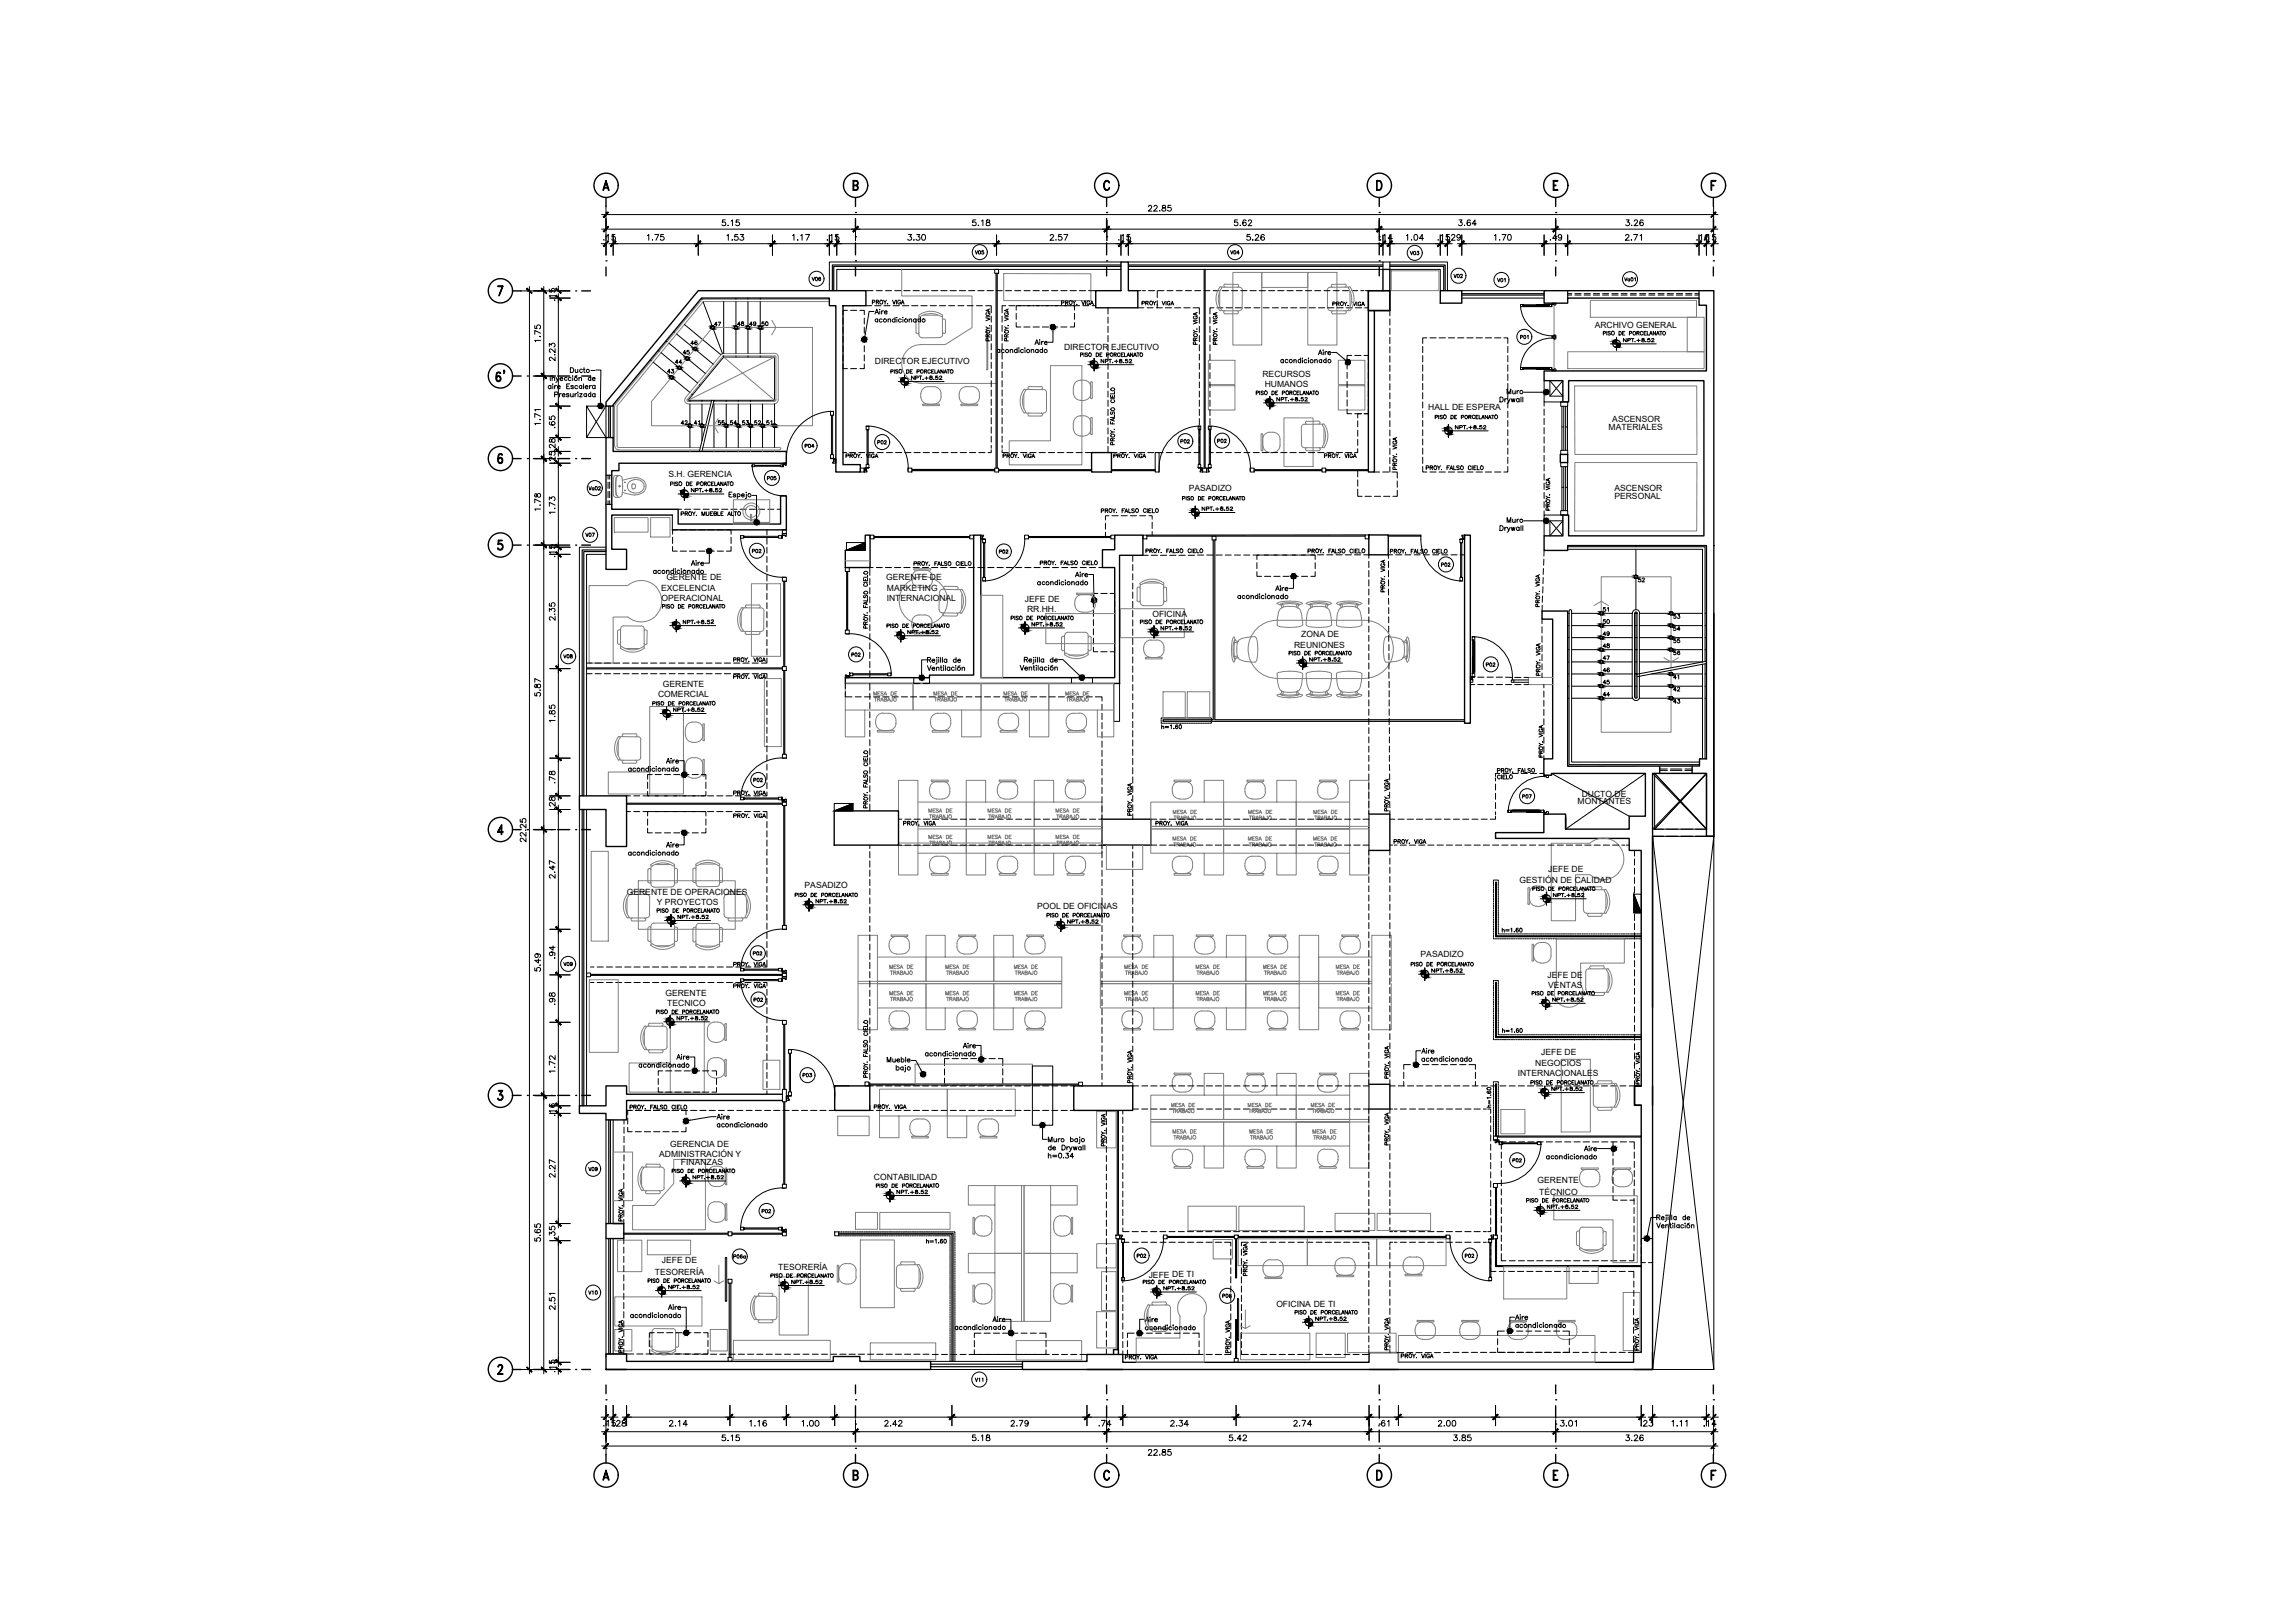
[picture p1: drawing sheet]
<svg xmlns="http://www.w3.org/2000/svg" width="420mm" height="297mm" viewBox="0 0 420 297" stroke-linecap="round" stroke-linejoin="round" font-family="sans-serif">
<defs><g id="words">
<text font-size="4.4" x="93.1" y="70.9" transform="rotate(-90 93.1 70.9)">6'</text>
<g font-size="4">
<text x="102.7" y="176.7" transform="rotate(-90 102.7 176.7)">.94</text>
<text x="102.7" y="185.2" transform="rotate(-90 102.7 185.2)">.98</text>
</g>
<g font-size="1.6">
<text x="194.8" y="64.1">DIRECTOR EJECUTIVO</text>
<text x="292" y="60.1">ARCHIVO GENERAL</text>
<text x="160.2" y="66.7">DIRECTOR EJECUTIVO</text>
<text x="231.1" y="69">RECURSOS</text>
<text x="231.5" y="70.9">HUMANOS</text>
<text x="261.5" y="75.1">HALL DE ESPERA</text>
<text x="295.2" y="77.2">ASCENSOR</text>
<text x="294.5" y="78.8">MATERIALES</text>
<text x="122.4" y="87.3">S.H. GERENCIA</text>
<text x="217.6" y="89.8">PASADIZO</text>
<text x="295.6" y="89.8">ASCENSOR</text>
<text x="295.6" y="91.3">PERSONAL</text>
<text x="122" y="106.2">GERENTE DE</text>
<text x="162.2" y="106.2">GERENTE DE</text>
<text x="121.1" y="108.1">EXCELENCIA</text>
<text x="121.1" y="110.1">OPERACIONAL</text>
<text x="162.3" y="110.1">INTERNACIONAL</text>
<text x="162.4" y="108.1">MARKETING</text>
<text x="187.6" y="110.2">JEFE DE</text>
<text x="188" y="112.1">RR.HH.</text>
<text x="211" y="112.8">OFICINA</text>
<text x="236.9" y="118.5">REUNIONES</text>
<text x="238.2" y="116.6">ZONA DE</text>
<text x="121.4" y="125.7">GERENTE</text>
<text x="120.5" y="127.5">COMERCIAL</text>
<text x="288.8" y="147.2">MONTANTES</text>
<text x="289.6" y="145.9">DUCTO DE</text>
<text x="278.2" y="161.7">GESTIÓN DE CALIDAD</text>
<text x="283.4" y="159.5">JEFE DE</text>
<text x="114.8" y="163.7">GERENTE DE OPERACIONES</text>
<text x="120.3" y="165.6">Y PROYECTOS</text>
<text x="147.3" y="162.5">PASADIZO</text>
<text x="189.9" y="166.4">POOL DE OFICINAS</text>
<text x="260.1" y="175.2">PASADIZO</text>
<text x="283.3" y="178.9">JEFE DE</text>
<text x="121.8" y="182.3">GERENTE</text>
<text x="122.2" y="184.2">TECNICO</text>
<text x="283.4" y="180.8">VENTAS</text>
<text x="277.9" y="196.9">INTERNACIONALES</text>
<text x="281.1" y="195">NEGOCIOS</text>
<text x="282.2" y="193.2">JEFE DE</text>
<text x="122.7" y="209.9">GERENCIA DE</text>
<text x="120.7" y="211.7">ADMINISTRACIÓN Y</text>
<text x="124.7" y="213.2">FINANZAS</text>
<text x="160" y="215.9">CONTABILIDAD</text>
<text x="281.5" y="216.5">GERENTE</text>
<text x="281.8" y="218.6">TÉCNICO</text>
<text x="119.9" y="233.3">TESORERÍA</text>
<text x="121.2" y="231.2">JEFE DE</text>
<text x="142.5" y="232.4">TESORERÍA</text>
<text x="210.3" y="233.8">JEFE DE TI</text>
<text x="233.7" y="239.3">OFICINA DE TI</text>
</g>
</g></defs>
<!-- layer: PDF4_0 -->
<g fill="#000" stroke="#000" stroke-width=".18">
<path d="M134.6 59.7h.1zM139.1 59.7h.1zM122.8 68.8h.1zM122.9 69.3h.1zM124.4 67.6h.1zM125.7 65.3h.1zM126.2 77.7h.1zM127.1 63.6h.1zM127.2 64.1h.2zM128.4 77.7h.1zM128.5 78.2h.1zM130.5 60.2h.1z"/>
<path d="M132.8 77.7h.2zM135 77.7h.2zM135.2 78.2h.1zM136.9 60.2h.2zM137.3 77.7h.1zM139.5 77.7h.1zM139.6 78.2h.1zM141.7 77.7h.1zM141.8 78.2h.1zM293 118.6h.1zM293 116.4h.1zM293 114.2h.1z"/>
<path d="M293 112h.1zM293.1 119.2h.2zM293.1 117h.2zM293.1 114.8h.2zM293.1 112.5h.2zM299.4 105.3h.1zM305.8 116.4h.1zM305.9 114.8h.2zM305.9 119.2h.2zM305.9 117h.2zM293 127.5h.1zM293 125.3h.1z"/>
<path d="M293 123.1h.1zM293 120.9h.1zM293.1 128h.2zM293.1 125.8h.2zM293.1 123.6h.2zM293.1 121.4h.2zM305.8 127.5h.1zM305.9 125.8h.2z"/>
<path d="M130.5 59.7h.1zM130.5 59.7h.1z"/>
<path d="M130.4 59.7h.1zM130.3 59.7h.2z"/>
<path d="M130.3 59.7l.2 .1zM130.3 59.7l.2 .1z"/>
<path d="M130.3 59.8h.2zM130.3 59.8h.2z"/>
<path d="M130.2 59.8h.3zM130.2 59.8h.3z"/>
<path d="M130.2 59.8l.3 .1zM130.2 59.8l.3 .1z"/>
<path d="M130.2 59.9h.3zM130.2 59.9h.3zM130.2 59.9l.3 .1zM130.2 59.9l.3 .1z"/>
<path d="M130.5 59.7h.1zM130.5 59.7h.1z"/>
<path d="M130.5 59.7h.1zM130.5 59.7h.1z"/>
<path d="M130.5 59.7h.2zM130.5 59.7h.2z"/>
<path d="M130.5 59.7l.2 .1zM130.5 59.7l.2 .1z"/>
<path d="M130.5 59.8h.2zM130.5 59.8h.2z"/>
<path d="M130.5 59.8h.3zM130.5 59.8h.3z"/>
<path d="M130.5 59.8l.3 .1zM130.5 59.8l.3 .1zM130.5 59.9h.3zM130.5 59.9h.3z"/>
<path d="M130.5 59.9l.3 .1zM130.5 59.9l.3 .1z"/>
<path d="M134.6 59.7h.1zM134.6 59.7h.1z"/>
<path d="M134.6 59.7l.1 .1zM134.6 59.7l.1 .1z"/>
<path d="M134.5 59.8h.2zM134.5 59.8h.2z"/>
<path d="M134.5 59.8h.2zM134.5 59.8h.2z"/>
<path d="M134.4 59.8l.3 .1zM134.4 59.8l.3 .1z"/>
<path d="M134.4 59.9h.3zM134.4 59.9h.3zM134.4 59.9l.3 .1zM134.4 59.9l.3 .1z"/>
<path d="M134.7 59.7h.2zM134.7 59.7h.2z"/>
<path d="M134.7 59.7h.2zM134.7 59.7h.2z"/>
<path d="M134.7 59.7l.2 .1zM134.7 59.7l.2 .1z"/>
<path d="M134.7 59.8h.3zM134.7 59.8h.3z"/>
<path d="M134.7 59.8h.3zM134.7 59.8h.3z"/>
<path d="M134.7 59.8l.3 .1zM134.7 59.8l.3 .1zM134.7 59.9h.3zM134.7 59.9h.3z"/>
<path d="M134.7 59.9l.3 .1zM134.7 59.9l.3 .1z"/>
<path d="M136.8 59.7h.1zM136.8 59.7h.1z"/>
<path d="M136.8 59.7l.1 .1zM136.8 59.7l.1 .1z"/>
<path d="M136.7 59.8h.2zM136.7 59.8h.2z"/>
<path d="M136.7 59.8h.2zM136.7 59.8h.2z"/>
<path d="M136.7 59.8l.2 .1zM136.6 59.9h.3z"/>
<path d="M136.6 59.9h.3zM136.6 59.9h.3zM136.6 59.9l.3 .1zM136.6 59.9l.3 .1z"/>
<path d="M136.9 59.7h.2zM136.9 59.7h.2z"/>
<path d="M136.9 59.7h.2zM136.9 59.7h.2z"/>
<path d="M136.9 59.7h.2zM136.9 59.7h.2z"/>
<path d="M136.9 59.7l.2 .1zM136.9 59.7l.2 .1z"/>
<path d="M136.9 59.8h.3zM136.9 59.8h.3z"/>
<path d="M136.9 59.8h.3zM136.9 59.8h.3z"/>
<path d="M136.9 59.8l.3 .1zM136.9 59.8l.3 .1zM136.9 59.9h.3zM136.9 59.9h.3z"/>
<path d="M136.9 59.9l.3 .1zM136.9 59.9l.3 .1z"/>
<path d="M139.1 59.7h.1zM139.1 59.7h.1z"/>
<path d="M139.1 59.7h.1zM139 59.7h.2z"/>
<path d="M139 59.7l.2 .1zM139 59.7l.2 .1z"/>
<path d="M139 59.8h.2zM139 59.8h.2z"/>
<path d="M138.9 59.8h.3zM138.9 59.8h.3z"/>
<path d="M138.9 59.8l.3 .1zM138.9 59.8l.3 .1z"/>
<path d="M138.9 59.9h.3zM138.9 59.9h.3zM138.9 59.9l.3 .1zM138.9 59.9l.3 .1z"/>
<path d="M139.2 59.7h.1zM139.2 59.7h.1z"/>
<path d="M139.2 59.7h.1zM139.2 59.7h.1z"/>
<path d="M139.2 59.7l.2 .1zM139.2 59.7l.2 .1z"/>
<path d="M139.2 59.8h.2zM139.2 59.8h.2z"/>
<path d="M139.2 59.8h.2zM139.2 59.8h.2z"/>
<path d="M139.2 59.8l.2 .1zM139.2 59.8l.2 .1zM139.2 59.9h.2zM139.2 59.9h.2z"/>
<path d="M139.2 59.9l.2 .1zM139.2 59.9l.2 .1z"/>
<path d="M122.8 69.3h.1zM122.8 69.3h.1z"/>
<path d="M122.8 68.8h.1zM122.8 68.8h.1z"/>
<path d="M122.8 68.8l.1 .1zM122.8 68.8l.1 .1z"/>
<path d="M122.8 68.9h.1zM122.8 68.9h.1z"/>
<path d="M122.7 68.9h.2zM122.7 68.9h.2z"/>
<path d="M122.7 68.9l.2 .1zM122.7 68.9l.2 .1z"/>
<path d="M122.7 69l.2 .1zM122.7 69l.2 .1zM122.7 69.1h.2zM122.7 69.1h.2z"/>
<path d="M122.7 69.1l.2 .1zM122.7 69.1l.2 .1z"/>
<path d="M122.7 69.2h.2zM122.7 69.2h.2z"/>
<path d="M122.7 69.2h.2zM122.7 69.2h.2z"/>
<path d="M122.7 69.2l.2 .1zM122.7 69.2l.2 .1z"/>
<path d="M122.8 69.3h.1zM122.8 69.3h.1z"/>
<path d="M122.9 68.8h.1zM122.9 68.8h.1z"/>
<path d="M122.9 68.8h.1zM122.9 68.8h.1z"/>
<path d="M122.9 68.8h.2zM122.9 68.8h.2z"/>
<path d="M122.9 68.8h.2zM122.9 68.8h.2z"/>
<path d="M122.9 69.3h.2zM122.9 69.3h.1z"/>
<path d="M122.9 68.8l.2 .1zM122.9 68.8l.2 .1z"/>
<path d="M122.9 68.9h.3zM122.9 68.9h.3z"/>
<path d="M122.9 69.2h.2zM122.9 69.2l.2 .1z"/>
<path d="M122.9 68.9h.3zM122.9 68.9h.3z"/>
<path d="M122.9 69.2h.3zM122.9 69.2h.3z"/>
<path d="M122.9 69.2h.3zM122.9 69.2h.2z"/>
<path d="M122.9 68.9l.3 .1zM122.9 68.9l.3 .1zM122.9 69l.3 .1zM122.9 69l.3 .1z"/>
<path d="M122.9 69.1h.3zM122.9 69.1h.3z"/>
<path d="M122.9 69.1h.3zM122.9 69.1l.3 .1z"/>
<path d="M124.2 67.1h.2zM124.4 67.1h.1zM124.4 67.1h.1z"/>
<path d="M124.2 67.6h.2zM124.2 67.6h.2z"/>
<path d="M124.2 67.1h.2zM124.2 67.1h.2z"/>
<path d="M124.1 67.1l.3 .1zM124.1 67.1l.3 .1z"/>
<path d="M124.1 67.2h.3zM124.1 67.2h.3z"/>
<path d="M124.4 67.2h.2zM124.4 67.2h.2z"/>
<path d="M124.1 67.2l.3 .1zM124.1 67.2l.3 .1z"/>
<path d="M124.1 67.3h.3zM124.1 67.3h.3zM124.1 67.3l.3 .1zM124.1 67.3l.3 .1z"/>
<path d="M124.1 67.4h.3zM124.1 67.4h.3z"/>
<path d="M124.1 67.4l.3 .1zM124.1 67.4l.3 .1z"/>
<path d="M124.1 67.5h.3zM124.1 67.5h.3z"/>
<path d="M124.1 67.5h.3zM124.1 67.5h.3z"/>
<path d="M124.2 67.5l.2 .1zM124.2 67.5l.2 .1z"/>
<path d="M124.4 67v.1zM124.4 67v.1z"/>
<path d="M124.4 67.1h.1zM124.4 67.1h.1z"/>
<path d="M124.4 67.1h.1zM124.4 67.1h.1z"/>
<path d="M124.4 67.1h.2zM124.4 67.1h.2z"/>
<path d="M124.4 67.5h.1zM124.4 67.5l.1 .1z"/>
<path d="M124.4 67.1l.2 .1zM124.4 67.1l.2 .1z"/>
<path d="M124.4 67.5h.2zM124.4 67.5h.1z"/>
<path d="M124.4 67.2l.3 .1zM124.4 67.2l.3 .1zM124.4 67.3h.3zM124.4 67.3h.3z"/>
<path d="M124.4 67.4l.2 .1zM124.4 67.4l.2 .1z"/>
<path d="M124.4 67.5h.2zM124.4 67.5h.2z"/>
<path d="M124.4 67.3l.3 .1zM124.4 67.3l.3 .1z"/>
<path d="M124.4 67.4h.3zM124.4 67.4h.2z"/>
<path d="M125.7 65.3h.1zM125.6 65.3h.2z"/>
<path d="M125.7 65.9h.1zM125.7 65.9h.1z"/>
<path d="M125.6 65.3l.2 .1zM125.6 65.3l.2 .1z"/>
<path d="M125.6 65.4h.2zM125.6 65.4h.2z"/>
<path d="M125.5 65.4l.3 .1zM125.5 65.4l.3 .1z"/>
<path d="M125.5 65.5l.3 .1zM125.5 65.5l.3 .1h-.3z"/>
<path d="M125.5 65.6h.3zM125.5 65.6h.3zM125.5 65.6h.3zM125.5 65.6h.3z"/>
<path d="M125.5 65.6l.3 .1zM125.5 65.6l.3 .1z"/>
<path d="M125.5 65.7h.3zM125.5 65.7h.3z"/>
<path d="M125.5 65.7l.3 .1zM125.5 65.7l.3 .1z"/>
<path d="M125.6 65.8h.2zM125.6 65.8h.2z"/>
<path d="M125.6 65.8l.2 .1zM125.6 65.8l.2 .1z"/>
<path d="M125.7 65.9h.1zM125.7 65.9h.1z"/>
<path d="M125.8 65.3h.1zM125.8 65.3h.1z"/>
<path d="M125.8 65.3h.1zM125.8 65.3h.1z"/>
<path d="M125.8 65.3l.2 .1zM125.8 65.3l.2 .1z"/>
<path d="M125.8 65.4h.2zM125.8 65.4h.2z"/>
<path d="M125.8 65.8h.2zM125.8 65.8l.1 .1z"/>
<path d="M125.8 65.4l.3 .1zM125.8 65.4l.3 .1z"/>
<path d="M125.8 65.8h.2zM125.8 65.8h.2z"/>
<path d="M125.8 65.5h.3zM125.8 65.5h.3z"/>
<path d="M125.8 65.5l.3 .1zM125.8 65.5l.3 .1zM125.8 65.6h.3zM125.8 65.6h.3z"/>
<path d="M125.8 65.6l.3 .1zM125.8 65.6l.3 .1z"/>
<path d="M125.8 65.7l.3 .1zM125.8 65.7l.3 .1z"/>
<path d="M125.8 65.8h.3zM125.8 65.8h.2z"/>
<path d="M125.8 65.6h.3zM125.8 65.6h.3z"/>
<path d="M126.1 78.2h.2zM126.1 78.2h.2z"/>
<path d="M126.2 77.7h.1zM126.1 77.7h.2z"/>
<path d="M126.2 77.6l.1 .1zM126.2 77.7h.1z"/>
<path d="M126.1 77.7h.2zM126.1 77.7h.2z"/>
<path d="M126.1 77.7l.2 .1zM126.1 77.7l.2 .1z"/>
<path d="M126.3 77.8h.2zM126.3 77.8h.2z"/>
<path d="M126.1 77.8h.2zM126.1 77.8h.2z"/>
<path d="M126 77.8l.3 .1zM126 77.8l.3 .1z"/>
<path d="M126 77.9h.3zM126 77.9h.3zM126 77.9l.3 .1zM126 77.9l.3 .1z"/>
<path d="M126 78h.3zM126 78h.3z"/>
<path d="M126 78h.3zM126 78h.3z"/>
<path d="M126.1 78l.2 .1zM126.1 78l.2 .1z"/>
<path d="M126.1 78.1h.2zM126.1 78.1h.2z"/>
<path d="M126.1 78.1l.2 .1zM126.1 78.1l.2 .1z"/>
<path d="M126.2 78.2h.1zM126.2 78.2h.1z"/>
<path d="M126.3 77.6l.1 .1zM126.3 77.6l.1 .1z"/>
<path d="M126.3 77.7h.1zM126.3 77.7h.1z"/>
<path d="M126.3 77.7h.2zM126.3 77.7h.2z"/>
<path d="M126.3 78.1h.1zM126.3 78.1l.1 .1z"/>
<path d="M126.3 77.7l.2 .1zM126.3 77.7l.2 .1z"/>
<path d="M126.3 78.1h.2zM126.3 78.1h.1z"/>
<path d="M126.3 77.8h.3zM126.3 77.8h.3z"/>
<path d="M126.3 78.1h.2zM126.3 78.1h.2z"/>
<path d="M126.3 77.8l.3 .1zM126.3 77.8l.3 .1zM126.3 77.9h.3zM126.3 77.9h.3z"/>
<path d="M126.3 77.9l.3 .1zM126.3 77.9l.3 .1z"/>
<path d="M126.3 78h.3zM126.3 78h.3z"/>
<path d="M126.3 78h.3zM126.3 78l.2 .1z"/>
<path d="M127.1 64.1h.1zM127.1 64.1h.1z"/>
<path d="M127.1 63.6h.1zM127.1 63.6h.1z"/>
<path d="M127.1 63.6l.1 .1zM127.1 63.6l.1 .1z"/>
<path d="M127 63.7h.2zM127 63.7h.2z"/>
<path d="M127 63.7h.2zM127 63.7h.2z"/>
<path d="M127 63.7l.2 .1zM127 63.7l.2 .1h-.3z"/>
<path d="M126.9 63.8l.3 .1zM126.9 63.8l.3 .1zM126.9 63.9h.3zM126.9 63.9h.3z"/>
<path d="M126.9 63.9l.3 .1zM126.9 63.9l.3 .1z"/>
<path d="M126.9 64h.3zM126.9 64h.3z"/>
<path d="M127 64h.2zM127 64h.2z"/>
<path d="M127 64l.2 .1zM127 64l.2 .1z"/>
<path d="M127 64.1h.2zM127 64.1h.2z"/>
<path d="M127.1 64.1l.1 .1zM127.1 64.1l.1 .1z"/>
<path d="M127.2 63.6h.2zM127.2 63.6h.2z"/>
<path d="M127.2 63.6l.2 .1zM127.2 63.6l.2 .1z"/>
<path d="M127.2 63.7h.3zM127.2 63.7h.3z"/>
<path d="M127.2 64.1h.2zM127.2 64.1h.2z"/>
<path d="M127.2 63.7h.3zM127.2 63.7h.3z"/>
<path d="M127.2 63.7l.3 .1zM127.2 63.7l.3 .1z"/>
<path d="M127.2 64h.3zM127.2 64l.2 .1z"/>
<path d="M127.2 63.8h.3zM127.2 63.8h.3zM127.2 63.8l.3 .1zM127.2 63.8l.3 .1z"/>
<path d="M127.2 63.9h.3zM127.2 63.9h.3z"/>
<path d="M127.2 63.9l.3 .1zM127.2 63.9l.3 .1z"/>
<path d="M127.2 64h.3zM127.2 64h.3z"/>
<path d="M128.4 77.7h.1zM128.3 77.7h.2z"/>
<path d="M128.4 78.2h.1zM128.4 78.2h.1z"/>
<path d="M128.5 77.7h.1zM128.5 77.7h.1z"/>
<path d="M128.5 77.7h.1zM128.5 77.7h.1z"/>
<path d="M128.3 77.7h.2zM128.3 77.7h.2z"/>
<path d="M128.3 77.7l.2 .1zM128.3 77.7l.2 .1z"/>
<path d="M128.3 77.8h.2zM128.3 77.8h.2z"/>
<path d="M128.3 77.8l.2 .1zM128.3 77.8l.2 .1h-.3z"/>
<path d="M128.2 77.9h.3zM128.2 77.9h.3zM128.2 77.9l.3 .1zM128.2 77.9l.3 .1z"/>
<path d="M128.2 78h.3zM128.2 78h.3z"/>
<path d="M128.3 78h.2zM128.3 78h.2z"/>
<path d="M128.3 78l.2 .1zM128.3 78l.2 .1z"/>
<path d="M128.3 78.1h.2zM128.3 78.1h.2z"/>
<path d="M128.3 78.1l.2 .1zM128.3 78.1l.2 .1z"/>
<path d="M128.4 78.2h.1zM128.4 78.2h.1z"/>
<path d="M128.5 77.6l.1 .1zM128.5 77.6l.1 .1z"/>
<path d="M128.5 77.7h.2zM128.5 77.7h.2z"/>
<path d="M128.5 77.7l.2 .1zM128.5 77.7l.2 .1z"/>
<path d="M128.5 78.1h.2zM128.5 78.1l.1 .1z"/>
<path d="M128.5 77.8h.3zM128.5 77.8h.3z"/>
<path d="M128.5 78.1h.2zM128.5 78.1h.2z"/>
<path d="M128.5 77.8h.3zM128.5 77.8h.3z"/>
<path d="M128.5 77.8l.3 .1zM128.5 77.8l.3 .1zM128.5 77.9h.3zM128.5 77.9h.3z"/>
<path d="M128.5 78l.3 .1zM128.5 78l.3 .1z"/>
<path d="M128.5 78.1h.3zM128.5 78.1h.2z"/>
<path d="M128.5 77.9l.3 .1zM128.5 77.9l.3 .1z"/>
<path d="M128.5 78h.3zM128.5 78h.3z"/>
<path d="M130.3 60.2h.2zM130.3 60.2h.2z"/>
<path d="M130.2 60l.3 .1zM130.2 60l.3 .1z"/>
<path d="M130.2 60.1h.3zM130.2 60.1h.3z"/>
<path d="M130.2 60.1h.3zM130.2 60.1h.3z"/>
<path d="M130.2 60.1l.3 .1zM130.2 60.1l.3 .1z"/>
<path d="M130.3 60.2h.2zM130.3 60.2h.2z"/>
<path d="M130.5 60.2h.1zM130.5 60.2h.1z"/>
<path d="M130.5 60.1h.2zM130.5 60.1l.1 .1z"/>
<path d="M130.5 60.1h.2zM130.5 60.1h.2z"/>
<path d="M130.5 60.1h.2zM130.5 60.1h.2z"/>
<path d="M130.5 60h.3zM130.5 60l.2 .1z"/>
<path d="M132.8 77.7h.2zM132.8 77.7h.2z"/>
<path d="M132.8 78.2h.2zM132.8 78.2h.2z"/>
<path d="M132.8 77.7h.2zM132.8 77.7h.2z"/>
<path d="M132.7 77.7l.3 .1zM132.7 77.7l.3 .1z"/>
<path d="M132.7 77.8h.3zM132.7 77.8h.3z"/>
<path d="M132.7 77.8l.3 .1zM132.7 77.8l.3 .1h-.3z"/>
<path d="M132.7 77.9h.3zM132.7 77.9h.3zM132.7 77.9l.3 .1zM132.7 77.9l.3 .1z"/>
<path d="M132.7 78h.3zM132.7 78h.3z"/>
<path d="M132.7 78h.3zM132.7 78h.3z"/>
<path d="M132.7 78l.3 .1zM132.7 78l.3 .1z"/>
<path d="M132.7 78.1h.3zM132.7 78.1h.3z"/>
<path d="M132.7 78.1l.3 .1zM132.7 78.1l.3 .1z"/>
<path d="M132.8 78.2h.2zM132.8 78.2h.2z"/>
<path d="M133 77.6v.1zM133 77.6v.1z"/>
<path d="M133 77.7h.1zM133 77.7h.1z"/>
<path d="M133 77.7h.1zM133 77.7h.1z"/>
<path d="M133 78.1h.1zM133 78.1v.1z"/>
<path d="M133 77.7l.2 .1zM133 77.7l.2 .1z"/>
<path d="M133 77.8h.2zM133 77.8h.2z"/>
<path d="M133 78.1h.2zM133 78.1h.2z"/>
<path d="M133 78.1h.2zM133 78.1h.1z"/>
<path d="M133 77.8h.2zM133 77.8h.2z"/>
<path d="M133 77.8l.2 .1zM133 77.8l.2 .1zM133 77.9h.2zM133 77.9h.2z"/>
<path d="M133 77.9l.2 .1zM133 77.9l.2 .1z"/>
<path d="M133 78h.2zM133 78h.2z"/>
<path d="M133 78h.2zM133 78l.2 .1z"/>
<path d="M134.5 60.2h.2zM134.5 60.2h.2z"/>
<path d="M134.6 60.2h.1zM134.6 60.2h.1z"/>
<path d="M134.4 60l.3 .1zM134.4 60l.3 .1z"/>
<path d="M134.4 60.1h.3zM134.4 60.1h.3z"/>
<path d="M134.5 60.1h.2zM134.5 60.1h.2z"/>
<path d="M134.5 60.1l.2 .1zM134.5 60.1l.2 .1z"/>
<path d="M134.6 60.2h.1zM134.6 60.2h.1z"/>
<path d="M134.7 60.2h.2zM134.7 60.2h.1z"/>
<path d="M134.7 60.1h.2zM134.7 60.1l.2 .1z"/>
<path d="M134.7 60.1h.2zM134.7 60.1h.2z"/>
<path d="M134.7 60l.3 .1zM134.7 60l.3 .1z"/>
<path d="M134.7 60.1h.3zM134.7 60.1h.2z"/>
<path d="M135 78.2h.2zM135 78.2h.2z"/>
<path d="M135.2 77.7h.1zM135.2 77.7h.1z"/>
<path d="M135 77.7h.2zM134.9 77.7h.3z"/>
<path d="M134.9 77.7l.3 .1zM134.9 77.7l.3 .1z"/>
<path d="M134.9 77.8h.3zM134.9 77.8h.3z"/>
<path d="M134.9 77.8l.3 .1zM134.9 77.8l.3 .1z"/>
<path d="M134.9 77.9h.3zM134.9 77.9h.3zM134.9 77.9l.3 .1zM134.9 77.9l.3 .1z"/>
<path d="M134.9 78h.3zM134.9 78h.3z"/>
<path d="M134.9 78h.3zM134.9 78h.3z"/>
<path d="M134.9 78l.3 .1zM134.9 78l.3 .1z"/>
<path d="M134.9 78.1h.3zM134.9 78.1h.3z"/>
<path d="M135 78.1l.2 .1zM135 78.1l.2 .1z"/>
<path d="M135.1 78.2h.1zM135.1 78.2h.1z"/>
<path d="M135.2 77.6v.1zM135.2 77.6v.1z"/>
<path d="M135.2 77.7h.1zM135.2 77.7h.1z"/>
<path d="M135.2 77.7h.2zM135.2 77.7h.2z"/>
<path d="M135.2 78.1h.1zM135.2 78.1l.1 .1z"/>
<path d="M135.2 77.7l.2 .1zM135.2 77.7l.2 .1z"/>
<path d="M135.2 77.8h.2zM135.2 77.8h.2z"/>
<path d="M135.2 78.1h.2zM135.2 78.1h.1z"/>
<path d="M135.2 77.8h.2zM135.2 77.8h.2z"/>
<path d="M135.2 77.8l.3 .1zM135.2 77.8l.3 .1zM135.2 77.9h.3zM135.2 77.9h.3z"/>
<path d="M135.2 78l.2 .1zM135.2 78l.2 .1z"/>
<path d="M135.2 78.1h.2zM135.2 78.1h.2z"/>
<path d="M135.2 77.9l.3 .1zM135.2 77.9l.3 .1z"/>
<path d="M135.2 78h.3zM135.2 78h.2z"/>
<path d="M136.8 60.2h.1zM136.8 60.2h.1z"/>
<path d="M136.6 60l.3 .1zM136.6 60l.3 .1z"/>
<path d="M136.7 60.1h.2zM136.7 60.1h.2z"/>
<path d="M136.7 60.1h.2zM136.7 60.1h.2z"/>
<path d="M136.7 60.1l.2 .1zM136.7 60.1l.2 .1z"/>
<path d="M136.8 60.2h.1zM136.8 60.2h.1z"/>
<path d="M136.9 60.2h.2zM136.9 60.2h.2z"/>
<path d="M136.9 60.1h.2zM136.9 60.1l.2 .1z"/>
<path d="M136.9 60.1h.3zM136.9 60.1h.3z"/>
<path d="M136.9 60.1h.3zM136.9 60.1h.2z"/>
<path d="M137.2 78.2h.2zM137.2 78.2h.2z"/>
<path d="M136.9 60h.3zM136.9 60l.3 .1z"/>
<path d="M137.3 77.7h.1zM137.2 77.7h.2z"/>
<path d="M137.3 77.6l.1 .1zM137.3 77.7h.1z"/>
<path d="M137.2 77.7h.2zM137.2 77.7h.2z"/>
<path d="M137.2 77.7l.2 .1zM137.2 77.7l.2 .1z"/>
<path d="M137.4 77.8h.2zM137.4 77.8h.2z"/>
<path d="M137.1 77.8h.3zM137.1 77.8h.3z"/>
<path d="M137.1 77.8l.3 .1zM137.1 77.8l.3 .1z"/>
<path d="M137.1 77.9h.3zM137.1 77.9h.3zM137.1 77.9l.3 .1zM137.1 77.9l.3 .1z"/>
<path d="M137.1 78h.3zM137.1 78h.3z"/>
<path d="M137.1 78h.3zM137.1 78h.3z"/>
<path d="M137.1 78l.3 .1zM137.1 78l.3 .1z"/>
<path d="M137.1 78.1h.3zM137.1 78.1h.3z"/>
<path d="M137.2 78.1l.2 .1zM137.2 78.1l.2 .1z"/>
<path d="M137.3 78.2h.1zM137.3 78.2h.1z"/>
<path d="M137.4 77.6l.1 .1zM137.4 77.6l.1 .1z"/>
<path d="M137.4 77.7h.1zM137.4 77.7h.1z"/>
<path d="M137.4 77.7h.2zM137.4 77.7h.2z"/>
<path d="M137.4 78.1h.1zM137.4 78.1l.1 .1z"/>
<path d="M137.4 77.7l.2 .1zM137.4 77.7l.2 .1z"/>
<path d="M137.4 78.1h.2zM137.4 78.1h.1z"/>
<path d="M137.4 77.8h.3zM137.4 77.8h.3z"/>
<path d="M137.4 78.1h.2zM137.4 78.1h.2z"/>
<path d="M137.4 77.8l.3 .1zM137.4 77.8l.3 .1zM137.4 77.9h.3zM137.4 77.9h.3z"/>
<path d="M137.4 77.9l.3 .1zM137.4 77.9l.3 .1z"/>
<path d="M137.4 78h.3zM137.4 78h.3z"/>
<path d="M137.4 78h.3zM137.4 78l.2 .1z"/>
<path d="M139 60.2h.2zM139 60.2h.2z"/>
<path d="M139.1 60.2h.1zM139.1 60.2h.1z"/>
<path d="M138.9 60l.3 .1zM138.9 60l.3 .1z"/>
<path d="M138.9 60.1h.3zM138.9 60.1h.3z"/>
<path d="M138.9 60.1h.3zM138.9 60.1h.3z"/>
<path d="M138.9 60.1l.3 .1zM138.9 60.1l.3 .1z"/>
<path d="M139 60.2h.2zM139 60.2h.2z"/>
<path d="M139.2 60.2h.1zM139.2 60.2h.1z"/>
<path d="M139.2 60.1h.1zM139.2 60.1l.1 .1z"/>
<path d="M139.2 60.1h.2zM139.2 60.1h.1z"/>
<path d="M139.2 60l.2 .1zM139.2 60l.2 .1z"/>
<path d="M139.2 60.1h.2zM139.2 60.1h.2z"/>
<path d="M139.5 77.7h.1zM139.4 77.7h.2z"/>
<path d="M139.5 78.2h.1zM139.5 78.2h.1z"/>
<path d="M139.4 77.7h.2zM139.4 77.7h.2z"/>
<path d="M139.4 77.7l.2 .1zM139.4 77.7l.2 .1z"/>
<path d="M139.3 77.8h.3zM139.3 77.8h.3z"/>
<path d="M139.3 77.8l.3 .1zM139.3 77.8l.3 .1h-.3z"/>
<path d="M139.3 77.9h.3zM139.3 77.9h.3zM139.3 77.9l.3 .1zM139.3 77.9l.3 .1z"/>
<path d="M139.3 78h.3zM139.3 78h.3z"/>
<path d="M139.3 78h.3zM139.3 78h.3z"/>
<path d="M139.3 78l.3 .1zM139.3 78l.3 .1z"/>
<path d="M139.4 78.1h.2zM139.4 78.1h.2z"/>
<path d="M139.4 78.1l.2 .1zM139.4 78.1l.2 .1z"/>
<path d="M139.5 78.2h.1zM139.5 78.2h.1z"/>
<path d="M139.6 77.6l.1 .1zM139.6 77.6l.1 .1z"/>
<path d="M139.6 77.7h.1zM139.6 77.7h.1z"/>
<path d="M139.6 77.7h.2zM139.6 77.7h.2z"/>
<path d="M139.6 77.7l.2 .1zM139.6 77.7l.2 .1z"/>
<path d="M139.6 78.1h.2zM139.6 78.1l.1 .1z"/>
<path d="M139.6 77.8h.3zM139.6 77.8h.3z"/>
<path d="M139.6 78.1h.2zM139.6 78.1h.2z"/>
<path d="M139.6 77.8h.3zM139.6 77.8h.3z"/>
<path d="M139.6 77.8l.3 .1zM139.6 77.8l.3 .1zM139.6 77.9h.3zM139.6 77.9h.3z"/>
<path d="M139.6 78l.3 .1zM139.6 78l.3 .1z"/>
<path d="M139.6 78.1h.3zM139.6 78.1h.2z"/>
<path d="M139.6 77.9l.3 .1zM139.6 77.9l.3 .1z"/>
<path d="M139.6 78h.3zM139.6 78h.3z"/>
<path d="M141.7 78.2h.1zM141.7 78.2h.1z"/>
<path d="M141.8 78.2h.1zM141.8 78.2h.1z"/>
<path d="M141.7 77.7h.1zM141.7 77.7h.1z"/>
<path d="M141.6 77.7l.2 .1zM141.6 77.7l.2 .1z"/>
<path d="M141.8 77.8h.3zM141.8 77.8h.3z"/>
<path d="M141.6 77.8h.2zM141.5 77.8h.3z"/>
<path d="M141.5 77.8l.3 .1zM141.5 77.8l.3 .1z"/>
<path d="M141.5 77.9h.3zM141.5 77.9h.3zM141.5 77.9l.3 .1zM141.5 77.9l.3 .1z"/>
<path d="M141.5 78h.3zM141.5 78h.3z"/>
<path d="M141.5 78h.3zM141.5 78h.3z"/>
<path d="M141.6 78l.2 .1zM141.6 78l.2 .1z"/>
<path d="M141.6 78.1h.2zM141.6 78.1h.2z"/>
<path d="M141.6 78.1l.2 .1zM141.6 78.1l.2 .1z"/>
<path d="M141.7 78.2h.1zM141.7 78.2h.1z"/>
<path d="M141.8 77.6l.1 .1zM141.8 77.6l.1 .1z"/>
<path d="M141.8 77.7h.1zM141.8 77.7h.1z"/>
<path d="M141.8 77.7h.2zM141.8 77.7h.2z"/>
<path d="M141.8 77.7h.2zM141.8 77.7h.2z"/>
<path d="M141.8 78.1h.2zM141.8 78.1l.1 .1z"/>
<path d="M141.8 77.7l.3 .1zM141.8 77.7l.3 .1z"/>
<path d="M141.8 78.1h.2zM141.8 78.1h.2z"/>
<path d="M141.8 77.8h.3zM141.8 77.8h.3z"/>
<path d="M141.8 78.1h.3zM141.8 78.1h.2z"/>
<path d="M141.8 77.8l.3 .1zM141.8 77.8l.3 .1zM141.8 77.9h.3zM141.8 77.9h.3z"/>
<path d="M141.8 77.9l.3 .1zM141.8 77.9l.3 .1z"/>
<path d="M141.8 78h.3zM141.8 78h.3z"/>
<path d="M141.8 78h.3zM141.8 78l.3 .1z"/>
<path d="M292.9 112.4h.2zM292.9 112.4h.2z"/>
<path d="M292.9 119.1h.2zM292.9 119.1h.2z"/>
<path d="M292.9 112.5h.2zM292.9 112.5h.2z"/>
<path d="M293 114.7h.1zM293 114.7h.1z"/>
<path d="M293 112h.1zM292.9 112h.2z"/>
<path d="M293 116.4h.1zM293 116.4h.1z"/>
<path d="M293 117h.1zM293 117h.1z"/>
<path d="M293 112.5h.1zM293 112.5h.1z"/>
<path d="M293.1 118.6h.2zM293.1 118.6h.2z"/>
<path d="M293 118.6l.1 .1zM293 118.6l.1 .1z"/>
<path d="M293 118.7h.1zM293 118.7h.1z"/>
<path d="M292.9 118.7l.2 .1zM292.9 118.7l.2 .1z"/>
<path d="M292.9 118.8h.2zM292.9 118.8h.2z"/>
<path d="M292.9 118.8l.2 .1zM292.9 118.8l.2 .1z"/>
<path d="M292.9 118.9h.2zM292.9 118.9h.2zM292.8 118.9l.3 .1zM292.8 118.9l.3 .1z"/>
<path d="M292.9 119h.2zM292.9 119h.2z"/>
<path d="M292.9 119l.2 .1zM292.9 119l.2 .1z"/>
<path d="M292.9 119.1h.2zM292.9 119.1h.2z"/>
<path d="M293 119.1l.1 .1zM293 119.1l.1 .1z"/>
<path d="M293 119.2h.1zM293 119.2h.1z"/>
<path d="M293.1 116.4h.2zM293.1 116.4h.2z"/>
<path d="M293 116.4l.1 .1zM293 116.4l.1 .1z"/>
<path d="M292.9 116.5h.2zM292.9 116.5h.2z"/>
<path d="M292.9 116.5l.2 .1zM292.9 116.5l.2 .1z"/>
<path d="M292.9 116.6l.2 .1zM292.9 116.6l.2 .1z"/>
<path d="M292.9 116.7h.2zM292.9 116.7h.2zM292.8 116.7h.3zM292.8 116.7h.3z"/>
<path d="M292.9 116.7l.2 .1zM292.9 116.7l.2 .1z"/>
<path d="M292.9 116.8h.2zM292.9 116.8h.2z"/>
<path d="M292.9 116.8l.2 .1zM292.9 116.8l.2 .1z"/>
<path d="M292.9 116.9h.2zM292.9 116.9h.2z"/>
<path d="M293 116.9l.1 .1zM293 116.9l.1 .1z"/>
<path d="M293.1 114.2h.2zM293.1 114.2h.2z"/>
<path d="M293 114.2h.1zM293 114.2h.1z"/>
<path d="M293 114.2l.1 .1zM293 114.2l.1 .1z"/>
<path d="M292.9 114.3h.2zM292.9 114.3h.2z"/>
<path d="M292.9 114.3l.2 .1zM292.9 114.3l.2 .1z"/>
<path d="M292.9 114.4h.2zM292.9 114.4h.2z"/>
<path d="M292.9 114.4l.2 .1zM292.9 114.4l.2 .1h-.3zM292.8 114.5h.3zM292.8 114.5h.3z"/>
<path d="M292.9 114.5l.2 .1zM292.9 114.5l.2 .1z"/>
<path d="M292.9 114.6h.2zM292.9 114.6h.2z"/>
<path d="M292.9 114.6l.2 .1zM292.9 114.6l.2 .1z"/>
<path d="M292.9 114.7h.2zM292.9 114.7h.2z"/>
<path d="M293 114.7l.1 .1zM293 114.7l.1 .1z"/>
<path d="M293.1 112h.2zM293.1 112h.2z"/>
<path d="M293 112h.1zM293 112h.1z"/>
<path d="M292.9 112l.2 .1zM292.9 112l.2 .1h-.2z"/>
<path d="M292.9 112.1l.2 .1zM292.9 112.1l.2 .1z"/>
<path d="M292.9 112.2h.2zM292.9 112.2h.2z"/>
<path d="M292.9 112.2l.2 .1zM292.9 112.2l.2 .1zM292.8 112.3h.3zM292.8 112.3h.3z"/>
<path d="M292.9 112.3l.2 .1zM292.9 112.3l.2 .1z"/>
<path d="M292.9 112.4l.2 .1zM292.9 112.4l.2 .1z"/>
<path d="M293 112.5h.1zM293 112.5h.1z"/>
<path d="M293.1 112.5v.1zM293.1 112.5v.1z"/>
<path d="M293.1 116.4h.1zM293.1 116.4h.1z"/>
<path d="M293.1 116.4h.2zM293.1 116.4h.2z"/>
<path d="M293.1 112h.2zM293.1 112h.2z"/>
<path d="M293.1 118.6l.2 .1zM293.1 118.6l.2 .1z"/>
<path d="M293.1 118.7h.2zM293.1 118.7h.2z"/>
<path d="M293.1 116.4l.2 .1zM293.1 116.4l.2 .1z"/>
<path d="M293.1 114.2h.2zM293.1 114.2h.2z"/>
<path d="M293.1 114.2h.2zM293.1 114.2h.2z"/>
<path d="M293.1 112h.2zM293.1 112h.2z"/>
<path d="M293.1 118.7h.3zM293.1 118.7h.3z"/>
<path d="M293.1 119.2h.2zM293.1 119.2h.2z"/>
<path d="M293.1 116.5h.3zM293.1 116.5h.3z"/>
<path d="M293.1 117h.2zM293.1 117h.2z"/>
<path d="M293.1 114.2l.3 .1zM293.1 114.2l.3 .1z"/>
<path d="M293.1 114.7h.2zM293.1 114.7l.2 .1z"/>
<path d="M293.1 112l.3 .1zM293.1 112l.3 .1z"/>
<path d="M293.1 112.5h.2zM293.1 112.5h.2z"/>
<path d="M293.1 118.7l.3 .1zM293.1 118.7l.3 .1z"/>
<path d="M293.1 119.1h.3zM293.1 119.1l.2 .1z"/>
<path d="M293.1 116.5l.3 .1zM293.1 116.5l.3 .1z"/>
<path d="M293.1 116.9h.3zM293.1 116.9l.2 .1z"/>
<path d="M293.1 114.3h.3zM293.1 114.3h.3z"/>
<path d="M293.1 114.7h.3zM293.1 114.7h.2z"/>
<path d="M293.1 112.1h.3zM293.1 112.1h.3z"/>
<path d="M293.1 112.5h.3zM293.1 112.5h.2z"/>
<path d="M293.1 118.8h.3zM293.1 118.8h.3z"/>
<path d="M293.1 118.8l.3 .1zM293.1 118.8l.3 .1zM293.1 118.9h.3zM293.1 118.9h.3z"/>
<path d="M293.1 119l.3 .1zM293.1 119l.3 .1z"/>
<path d="M293.1 119.1h.3zM293.1 119.1h.3z"/>
<path d="M293.1 116.6h.3zM293.1 116.6h.3z"/>
<path d="M293.1 116.6l.3 .1zM293.1 116.6l.3 .1zM293.1 116.7h.3zM293.1 116.7h.3z"/>
<path d="M293.1 116.8l.3 .1zM293.1 116.8l.3 .1z"/>
<path d="M293.1 116.9h.3zM293.1 116.9h.3z"/>
<path d="M293.1 114.3l.3 .1zM293.1 114.3l.3 .1z"/>
<path d="M293.1 114.4h.3zM293.1 114.4h.3zM293.1 114.4l.3 .1zM293.1 114.4l.3 .1z"/>
<path d="M293.1 114.6h.3zM293.1 114.6h.3z"/>
<path d="M293.1 114.6h.3zM293.1 114.6l.3 .1z"/>
<path d="M293.1 112.1l.3 .1zM293.1 112.1l.3 .1z"/>
<path d="M293.1 112.2h.3zM293.1 112.2h.3zM293.1 112.2l.3 .1zM293.1 112.2l.3 .1z"/>
<path d="M293.1 112.4h.3zM293.1 112.4h.3z"/>
<path d="M293.1 112.4h.3zM293.1 112.4l.3 .1z"/>
<path d="M293.1 118.9l.3 .1zM293.1 118.9l.3 .1z"/>
<path d="M293.1 119h.3zM293.1 119h.3z"/>
<path d="M293.1 116.7h.3zM293.1 116.7h.3z"/>
<path d="M293.1 116.7h.3zM293.1 116.7l.3 .1z"/>
<path d="M293.1 114.5h.3zM293.1 114.5h.3z"/>
<path d="M293.1 114.5h.3zM293.1 114.5l.3 .1z"/>
<path d="M293.1 112.3h.3zM293.1 112.3h.3z"/>
<path d="M293.1 112.3h.3zM293.1 112.3l.3 .1z"/>
<path d="M299.3 105.8h.2zM299.3 105.8h.2z"/>
<path d="M299.4 105.3h.1zM299.4 105.3h.1z"/>
<path d="M299.4 105.9h.1zM299.4 105.9h.1z"/>
<path d="M299.4 105.3l.1 .1zM299.4 105.3l.1 .1z"/>
<path d="M299.3 105.4h.2zM299.3 105.4h.2z"/>
<path d="M299.3 105.4h.2zM299.3 105.4h.2z"/>
<path d="M299.2 105.4l.3 .1zM299.2 105.4l.3 .1z"/>
<path d="M299.2 105.5h.3zM299.2 105.5h.3z"/>
<path d="M299.2 105.5l.3 .1zM299.2 105.5l.3 .1zM299.2 105.6h.3zM299.2 105.6h.3z"/>
<path d="M299.2 105.6l.3 .1zM299.2 105.6l.3 .1z"/>
<path d="M299.2 105.7h.3zM299.2 105.7h.3z"/>
<path d="M299.2 105.7l.3 .1zM299.2 105.7l.3 .1z"/>
<path d="M299.3 105.8h.2zM299.3 105.8h.2z"/>
<path d="M299.3 105.8l.2 .1zM299.3 105.8l.2 .1z"/>
<path d="M299.5 105.3l.1 .1zM299.5 105.3l.1 .1z"/>
<path d="M299.5 105.4h.2zM299.5 105.4h.2z"/>
<path d="M299.5 105.8h.1zM299.5 105.8l.1 .1z"/>
<path d="M299.5 105.4h.2zM299.5 105.4h.2z"/>
<path d="M299.5 105.8h.2zM299.5 105.8h.1z"/>
<path d="M299.5 105.4h.2zM299.5 105.4h.2z"/>
<path d="M299.5 105.4l.2 .1zM299.5 105.4l.2 .1z"/>
<path d="M299.5 105.7h.2zM299.5 105.7l.2 .1z"/>
<path d="M299.5 105.5h.2zM299.5 105.5h.2zM299.5 105.5l.2 .1zM299.5 105.5l.2 .1z"/>
<path d="M299.5 105.6h.2zM299.5 105.6h.2z"/>
<path d="M299.5 105.6l.2 .1zM299.5 105.6l.2 .1z"/>
<path d="M299.5 105.7h.2zM299.5 105.7h.2z"/>
<path d="M305.7 112.4h.2zM305.7 112.4h.2z"/>
<path d="M305.7 112.5h.2zM305.7 112.5h.2z"/>
<path d="M305.7 119.1h.2zM305.7 119.1h.2z"/>
<path d="M305.8 114.7h.1zM305.8 114.7h.1z"/>
<path d="M305.8 112h.1zM305.8 112h.1z"/>
<path d="M305.8 112.5h.1zM305.8 112.5h.1z"/>
<path d="M305.8 116.4h.1zM305.8 116.4h.1z"/>
<path d="M305.8 117h.1zM305.8 117h.1z"/>
<path d="M305.9 114.2h.2zM305.9 114.2h.2z"/>
<path d="M305.9 118.6h.2zM305.9 118.6h.2z"/>
<path d="M305.8 112h.1zM305.8 112h.1z"/>
<path d="M305.8 112l.1 .1zM305.8 112l.1 .1h-.2z"/>
<path d="M305.7 112.1l.2 .1zM305.7 112.1l.2 .1z"/>
<path d="M305.7 112.2h.2zM305.7 112.2h.2z"/>
<path d="M305.7 112.2l.2 .1zM305.7 112.2l.2 .1zM305.7 112.3h.2zM305.7 112.3h.2z"/>
<path d="M305.7 112.3l.2 .1zM305.7 112.3l.2 .1z"/>
<path d="M305.7 112.4l.2 .1zM305.7 112.4l.2 .1z"/>
<path d="M305.8 112.5h.1zM305.8 112.5h.1z"/>
<path d="M305.8 112.5l.1 .1zM305.8 112.5l.1 .1z"/>
<path d="M305.8 114.2h.1zM305.8 114.2h.1z"/>
<path d="M305.8 114.2l.1 .1zM305.8 114.2l.1 .1z"/>
<path d="M305.8 114.3h.1zM305.8 114.3h.1z"/>
<path d="M305.7 114.3l.2 .1zM305.7 114.3l.2 .1z"/>
<path d="M305.7 114.4h.2zM305.7 114.4h.2z"/>
<path d="M305.7 114.4l.2 .1zM305.7 114.4l.2 .1zM305.7 114.5h.2zM305.7 114.5h.2z"/>
<path d="M305.7 114.5l.2 .1zM305.7 114.5l.2 .1z"/>
<path d="M305.7 114.6h.2zM305.7 114.6h.2z"/>
<path d="M305.7 114.6l.2 .1zM305.7 114.6l.2 .1z"/>
<path d="M305.7 114.7h.2zM305.7 114.7h.2z"/>
<path d="M305.8 114.7l.1 .1zM305.8 114.7l.1 .1z"/>
<path d="M305.8 116.4l.1 .1zM305.8 116.4l.1 .1z"/>
<path d="M305.7 116.5h.2zM305.7 116.5h.2z"/>
<path d="M305.7 116.5l.2 .1zM305.7 116.5l.2 .1z"/>
<path d="M305.7 116.6l.2 .1zM305.7 116.6l.2 .1h-.3z"/>
<path d="M305.6 116.7h.3zM305.6 116.7h.3z"/>
<path d="M305.6 116.7h.3zM305.6 116.7h.3z"/>
<path d="M305.6 116.7l.3 .1zM305.6 116.7l.3 .1z"/>
<path d="M305.7 116.8h.2zM305.7 116.8h.2z"/>
<path d="M305.7 116.8l.2 .1zM305.7 116.8l.2 .1z"/>
<path d="M305.7 116.9h.2zM305.7 116.9h.2z"/>
<path d="M305.8 116.9l.1 .1zM305.8 116.9l.1 .1z"/>
<path d="M305.8 117h.1zM305.8 117h.1z"/>
<path d="M305.8 118.6l.1 .1zM305.8 118.7h.1z"/>
<path d="M305.8 118.7h.1zM305.8 118.7h.1z"/>
<path d="M305.8 118.7l.1 .1zM305.8 118.7l.1 .1z"/>
<path d="M305.7 118.8h.2zM305.7 118.8h.2z"/>
<path d="M305.7 118.8l.2 .1zM305.7 118.8l.2 .1z"/>
<path d="M305.7 118.9h.2zM305.7 118.9h.2zM305.7 118.9l.2 .1zM305.7 118.9l.2 .1z"/>
<path d="M305.7 119h.2zM305.7 119h.2z"/>
<path d="M305.7 119l.2 .1zM305.7 119l.2 .1z"/>
<path d="M305.7 119.1h.2zM305.7 119.1h.2z"/>
<path d="M305.8 119.1l.1 .1zM305.8 119.1l.1 .1z"/>
<path d="M305.8 119.2h.1zM305.8 119.2h.1z"/>
<path d="M305.9 116.4h.1zM305.9 116.4h.1z"/>
<path d="M305.9 112h.2zM305.9 112h.2z"/>
<path d="M305.9 116.4h.2zM305.9 116.4h.2z"/>
<path d="M305.9 112h.2zM305.9 112h.2z"/>
<path d="M305.9 112.5h.2zM305.9 112.5l.1 .1z"/>
<path d="M305.9 114.2h.2zM305.9 114.2h.2z"/>
<path d="M305.9 116.4l.2 .1zM305.9 116.4l.2 .1z"/>
<path d="M305.9 118.6l.2 .1zM305.9 118.6l.2 .1z"/>
<path d="M305.9 112h.2zM305.9 112h.2z"/>
<path d="M305.9 112.5h.2zM305.9 112.5h.2z"/>
<path d="M305.9 114.2h.2zM305.9 114.2h.2z"/>
<path d="M305.9 114.7h.2zM305.9 114.7l.2 .1z"/>
<path d="M305.9 116.5h.2zM305.9 116.5h.2z"/>
<path d="M305.9 118.7h.2zM305.9 118.7h.2z"/>
<path d="M305.9 119.2h.2zM305.9 119.2h.2z"/>
<path d="M305.9 112l.2 .1zM305.9 112l.2 .1z"/>
<path d="M305.9 112.1h.3zM305.9 112.1h.3z"/>
<path d="M305.9 112.5h.2zM305.9 112.5h.2z"/>
<path d="M305.9 114.2l.2 .1zM305.9 114.2l.2 .1z"/>
<path d="M305.9 114.3h.3zM305.9 114.3h.3z"/>
<path d="M305.9 114.7h.2zM305.9 114.7h.2z"/>
<path d="M305.9 116.5l.3 .1zM305.9 116.5l.3 .1z"/>
<path d="M305.9 116.9h.2zM305.9 116.9h.2z"/>
<path d="M305.9 116.9h.2zM305.9 116.9l.2 .1z"/>
<path d="M305.9 118.7h.2zM305.9 118.7h.2z"/>
<path d="M305.9 118.7l.3 .1zM305.9 118.7l.3 .1z"/>
<path d="M305.9 119.1h.2zM305.9 119.1l.2 .1z"/>
<path d="M305.9 112.1l.3 .1zM305.9 112.1l.3 .1z"/>
<path d="M305.9 112.4h.3zM305.9 112.4h.3z"/>
<path d="M305.9 112.4h.3zM305.9 112.4l.2 .1z"/>
<path d="M305.9 114.3l.3 .1zM305.9 114.3l.3 .1z"/>
<path d="M305.9 114.6h.3zM305.9 114.6h.3z"/>
<path d="M305.9 114.6h.3zM305.9 114.6l.2 .1z"/>
<path d="M305.9 116.6h.3zM305.9 116.6h.3z"/>
<path d="M305.9 116.6l.3 .1zM305.9 116.6l.3 .1z"/>
<path d="M305.9 116.7h.3zM305.9 116.7h.3z"/>
<path d="M305.9 116.7l.3 .1zM305.9 116.7l.3 .1z"/>
<path d="M305.9 116.8h.3zM305.9 116.8l.2 .1z"/>
<path d="M305.9 118.8h.3zM305.9 118.8h.3z"/>
<path d="M305.9 119l.3 .1zM305.9 119l.3 .1z"/>
<path d="M305.9 119.1h.3zM305.9 119.1h.2z"/>
<path d="M305.9 112.2h.3zM305.9 112.2h.3zM305.9 112.2l.3 .1zM305.9 112.2l.3 .1z"/>
<path d="M305.9 112.3h.3zM305.9 112.3h.3z"/>
<path d="M305.9 112.3h.3zM305.9 112.3l.3 .1z"/>
<path d="M305.9 114.4h.3zM305.9 114.4h.3zM305.9 114.4l.3 .1zM305.9 114.4l.3 .1z"/>
<path d="M305.9 114.5h.3zM305.9 114.5h.3z"/>
<path d="M305.9 114.5h.3zM305.9 114.5l.3 .1z"/>
<path d="M305.9 116.7h.3zM305.9 116.7h.3z"/>
<path d="M305.9 118.8l.3 .1zM305.9 118.8l.3 .1zM305.9 118.9h.3zM305.9 118.9h.3z"/>
<path d="M305.9 118.9l.3 .1zM305.9 118.9l.3 .1z"/>
<path d="M305.9 119h.3zM305.9 119h.3z"/>
<path d="M292.9 123.2h.2zM292.9 123.2h.2z"/>
<path d="M292.9 123.6h.2zM292.9 123.6h.2z"/>
<path d="M293 125.8h.1zM293 125.8h.1z"/>
<path d="M293 127.5h.1zM293 127.5h.1z"/>
<path d="M293 128h.1zM293 128h.1z"/>
<path d="M293 120.9h.1zM293 120.9h.1z"/>
<path d="M293 121.4h.1zM293 121.4h.1z"/>
<path d="M293.1 127.5h.2zM293.1 127.5h.2z"/>
<path d="M293 127.5l.1 .1zM293 127.5l.1 .1z"/>
<path d="M292.9 127.6h.2zM292.9 127.6h.2z"/>
<path d="M292.9 127.6l.2 .1zM292.9 127.6l.2 .1z"/>
<path d="M292.9 127.7h.2zM292.9 127.7h.2z"/>
<path d="M292.9 127.7l.2 .1zM292.9 127.7l.2 .1zM292.8 127.8h.3zM292.8 127.8h.3z"/>
<path d="M292.9 127.8l.2 .1zM292.9 127.8l.2 .1z"/>
<path d="M292.9 127.9h.2zM292.9 127.9h.2z"/>
<path d="M292.9 127.9l.2 .1zM292.9 127.9l.2 .1z"/>
<path d="M292.9 128h.2zM292.9 128h.2z"/>
<path d="M293 128h.1zM293 128h.1z"/>
<path d="M293.1 128v.1zM293.1 128v.1z"/>
<path d="M293 125.3h.1zM293 125.3h.1z"/>
<path d="M293 125.3l.1 .1zM293 125.3l.1 .1z"/>
<path d="M292.9 125.4h.2zM292.9 125.4h.2z"/>
<path d="M292.9 125.4l.2 .1zM292.9 125.4l.2 .1z"/>
<path d="M292.9 125.5h.2zM292.9 125.5h.2z"/>
<path d="M292.9 125.5l.2 .1zM292.9 125.5l.2 .1h-.3zM292.8 125.6h.3zM292.8 125.6h.3z"/>
<path d="M292.9 125.6l.2 .1zM292.9 125.6l.2 .1z"/>
<path d="M292.9 125.7h.2zM292.9 125.7h.2z"/>
<path d="M292.9 125.7l.2 .1zM292.9 125.7l.2 .1z"/>
<path d="M292.9 125.8h.2zM292.9 125.8h.2z"/>
<path d="M293 125.8h.1zM293 125.8h.1z"/>
<path d="M293.1 123.1h.2zM293.1 123.1h.2z"/>
<path d="M293.1 123.1h.2zM293.1 123.1h.2z"/>
<path d="M293 123.1h.1zM293 123.1h.1z"/>
<path d="M293 123.1l.1 .1zM293 123.1l.1 .1z"/>
<path d="M292.9 123.2l.2 .1zM292.9 123.2l.2 .1z"/>
<path d="M292.9 123.3h.2zM292.9 123.3h.2z"/>
<path d="M292.9 123.3h.2zM292.9 123.3h.2zM292.8 123.3l.3 .1zM292.8 123.3l.3 .1z"/>
<path d="M292.9 123.4h.2zM292.9 123.4h.2z"/>
<path d="M292.9 123.4l.2 .1zM292.9 123.4l.2 .1z"/>
<path d="M292.9 123.5l.2 .1zM292.9 123.5l.2 .1z"/>
<path d="M293 123.6h.1zM293 123.6h.1z"/>
<path d="M293 123.6h.1zM293 123.6h.1z"/>
<path d="M293.1 120.9h.2zM293.1 120.9h.2z"/>
<path d="M293 120.9h.1zM293 120.9h.1z"/>
<path d="M292.9 120.9l.2 .1zM292.9 120.9l.2 .1z"/>
<path d="M292.9 121h.2zM292.9 121h.2z"/>
<path d="M292.9 121l.2 .1zM292.9 121l.2 .1z"/>
<path d="M292.9 121.1h.2zM292.9 121.1h.2zM292.8 121.1l.3 .1zM292.8 121.1l.3 .1z"/>
<path d="M292.9 121.2h.2zM292.9 121.2h.2z"/>
<path d="M292.9 121.2l.2 .1zM292.9 121.2l.2 .1z"/>
<path d="M292.9 121.3h.2zM292.9 121.3h.2z"/>
<path d="M292.9 121.3l.2 .1zM292.9 121.3l.2 .1z"/>
<path d="M293 121.4h.1zM293 121.4h.1z"/>
<path d="M293.1 127.5h.1zM293.1 127.5h.1z"/>
<path d="M293.1 120.8l.1 .1zM293.1 120.8l.1 .1z"/>
<path d="M293.1 127.5h.2zM293.1 127.5h.2z"/>
<path d="M293.1 125.3h.2zM293.1 125.3h.2z"/>
<path d="M293.1 120.9h.2zM293.1 120.9h.2z"/>
<path d="M293.1 127.5l.2 .1zM293.1 127.5l.2 .1z"/>
<path d="M293.1 125.3h.2zM293.1 125.3h.2z"/>
<path d="M293.1 125.3l.2 .1zM293.1 125.3l.2 .1z"/>
<path d="M293.1 123.1h.2zM293.1 123.1h.2z"/>
<path d="M293.1 120.9h.2zM293.1 120.9h.2z"/>
<path d="M293.1 127.6h.3zM293.1 127.6h.3z"/>
<path d="M293.1 128h.2zM293.1 128h.2z"/>
<path d="M293.1 125.4h.3zM293.1 125.4h.3z"/>
<path d="M293.1 125.8h.2zM293.1 125.8h.2z"/>
<path d="M293.1 123.1l.3 .1zM293.1 123.1l.3 .1z"/>
<path d="M293.1 123.6h.2zM293.1 123.6h.2z"/>
<path d="M293.1 120.9l.3 .1zM293.1 120.9l.3 .1z"/>
<path d="M293.1 121.4h.2zM293.1 121.4h.2z"/>
<path d="M293.1 127.6l.3 .1zM293.1 127.6l.3 .1z"/>
<path d="M293.1 128h.3zM293.1 128h.2z"/>
<path d="M293.1 125.4h.3zM293.1 125.4h.3z"/>
<path d="M293.1 125.8h.3zM293.1 125.8h.2z"/>
<path d="M293.1 123.2h.3zM293.1 123.2h.3z"/>
<path d="M293.1 123.6h.3zM293.1 123.6h.2z"/>
<path d="M293.1 121h.3zM293.1 121h.3z"/>
<path d="M293.1 121.3h.3zM293.1 121.3l.2 .1z"/>
<path d="M293.1 127.7h.3zM293.1 127.7h.3z"/>
<path d="M293.1 127.7h.3zM293.1 127.7h.3zM293.1 127.7l.3 .1zM293.1 127.7l.3 .1z"/>
<path d="M293.1 127.9l.3 .1zM293.1 127.9l.3 .1z"/>
<path d="M293.1 128h.3zM293.1 128h.3z"/>
<path d="M293.1 125.4l.3 .1zM293.1 125.4l.3 .1z"/>
<path d="M293.1 125.5h.3zM293.1 125.5h.3zM293.1 125.5l.3 .1zM293.1 125.5l.3 .1z"/>
<path d="M293.1 125.7h.3zM293.1 125.7h.3z"/>
<path d="M293.1 125.7h.3zM293.1 125.7l.3 .1z"/>
<path d="M293.1 123.2l.3 .1zM293.1 123.2l.3 .1z"/>
<path d="M293.1 123.3h.3zM293.1 123.3h.3zM293.1 123.3h.3zM293.1 123.3h.3z"/>
<path d="M293.1 123.5h.3zM293.1 123.5h.3z"/>
<path d="M293.1 123.5h.3zM293.1 123.5l.3 .1z"/>
<path d="M293.1 121l.3 .1zM293.1 121l.3 .1z"/>
<path d="M293.1 121.1h.3zM293.1 121.1h.3zM293.1 121.1h.3zM293.1 121.1h.3z"/>
<path d="M293.1 121.2l.3 .1zM293.1 121.2l.3 .1z"/>
<path d="M293.1 121.3h.3zM293.1 121.3h.3z"/>
<path d="M293.1 127.8h.3zM293.1 127.8h.3z"/>
<path d="M293.1 127.8h.3zM293.1 127.8l.3 .1z"/>
<path d="M293.1 125.6h.3zM293.1 125.6h.3z"/>
<path d="M293.1 125.6h.3zM293.1 125.6l.3 .1z"/>
<path d="M293.1 123.3l.3 .1zM293.1 123.3l.3 .1z"/>
<path d="M293.1 123.4h.3zM293.1 123.4l.3 .1z"/>
<path d="M293.1 121.1l.3 .1zM293.1 121.1l.3 .1z"/>
<path d="M293.1 121.2h.3zM293.1 121.2h.3z"/>
<path d="M305.7 123.6h.2zM305.7 123.6h.2z"/>
<path d="M305.8 123.2h.1zM305.7 123.2h.2z"/>
<path d="M305.8 125.8h.1zM305.8 125.8h.1z"/>
<path d="M305.8 128h.1zM305.8 128h.1z"/>
<path d="M305.9 123.1h.2zM305.9 123.1h.2z"/>
<path d="M305.8 123.1h.1zM305.8 123.1h.1z"/>
<path d="M305.8 123.1l.1 .1zM305.8 123.1l.1 .1z"/>
<path d="M305.7 123.2l.2 .1zM305.7 123.2l.2 .1h-.2z"/>
<path d="M305.7 123.3h.2zM305.7 123.3h.2z"/>
<path d="M305.7 123.3h.2zM305.7 123.3h.2zM305.7 123.3l.2 .1zM305.7 123.3l.2 .1z"/>
<path d="M305.7 123.4h.2zM305.7 123.4h.2z"/>
<path d="M305.7 123.4l.2 .1zM305.7 123.4l.2 .1z"/>
<path d="M305.7 123.5l.2 .1zM305.7 123.5l.2 .1z"/>
<path d="M305.8 123.6h.1zM305.8 123.6h.1z"/>
<path d="M305.8 123.6h.1zM305.8 123.6h.1z"/>
<path d="M305.8 125.3h.1zM305.8 125.3h.1z"/>
<path d="M305.8 125.3l.1 .1zM305.8 125.3l.1 .1z"/>
<path d="M305.9 125.4h.2zM305.9 125.4h.2z"/>
<path d="M305.8 125.4h.1zM305.8 125.4h.1z"/>
<path d="M305.7 125.4l.2 .1zM305.7 125.4l.2 .1z"/>
<path d="M305.7 125.5h.2zM305.7 125.5h.2z"/>
<path d="M305.7 125.5l.2 .1zM305.7 125.5l.2 .1zM305.7 125.6h.2zM305.7 125.6h.2z"/>
<path d="M305.7 125.6l.2 .1zM305.7 125.6l.2 .1z"/>
<path d="M305.7 125.7h.2zM305.7 125.7h.2z"/>
<path d="M305.7 125.7l.2 .1zM305.7 125.7l.2 .1z"/>
<path d="M305.7 125.8h.2zM305.7 125.8h.2z"/>
<path d="M305.8 125.8h.1zM305.8 125.8h.1z"/>
<path d="M305.8 127.5l.1 .1zM305.8 127.5l.1 .1z"/>
<path d="M305.8 127.6h.1zM305.8 127.6h.1z"/>
<path d="M305.7 127.6l.2 .1zM305.7 127.6l.2 .1h-.2z"/>
<path d="M305.7 127.7h.2zM305.7 127.7h.2z"/>
<path d="M305.7 127.7l.2 .1zM305.7 127.7l.2 .1zM305.7 127.8h.2zM305.7 127.8h.2z"/>
<path d="M305.7 127.8l.2 .1zM305.7 127.8l.2 .1z"/>
<path d="M305.7 127.9h.2zM305.7 127.9h.2z"/>
<path d="M305.7 127.9l.2 .1zM305.7 127.9l.2 .1z"/>
<path d="M305.7 128h.2zM305.7 128h.2z"/>
<path d="M305.8 128h.1zM305.8 128h.1z"/>
<path d="M305.8 128l.1 .1zM305.8 128l.1 .1z"/>
<path d="M305.9 127.5h.1zM305.9 127.5h.1z"/>
<path d="M305.9 125.3h.2zM305.9 125.3h.2z"/>
<path d="M305.9 127.5h.2zM305.9 127.5h.2z"/>
<path d="M305.9 123.1h.2zM305.9 123.1h.2z"/>
<path d="M305.9 123.6h.2zM305.9 123.6h.1z"/>
<path d="M305.9 125.3h.2zM305.9 125.3h.2z"/>
<path d="M305.9 127.5h.2zM305.9 127.5h.2z"/>
<path d="M305.9 128h.2zM305.9 128l.1 .1z"/>
<path d="M305.9 123.1h.2zM305.9 123.1h.2z"/>
<path d="M305.9 123.6h.2zM305.9 123.6h.2z"/>
<path d="M305.9 125.3l.2 .1zM305.9 125.3l.2 .1z"/>
<path d="M305.9 125.8h.2zM305.9 125.8h.2z"/>
<path d="M305.9 127.5l.2 .1zM305.9 127.5l.2 .1z"/>
<path d="M305.9 128h.2zM305.9 128h.2z"/>
<path d="M305.9 123.1l.2 .1zM305.9 123.1l.2 .1z"/>
<path d="M305.9 123.2h.3zM305.9 123.2h.3z"/>
<path d="M305.9 123.6h.2zM305.9 123.6h.2z"/>
<path d="M305.9 125.4h.3zM305.9 125.4h.3z"/>
<path d="M305.9 125.8h.2zM305.9 125.8h.2z"/>
<path d="M305.9 127.6h.2zM305.9 127.6h.2z"/>
<path d="M305.9 127.6l.3 .1zM305.9 127.6l.3 .1z"/>
<path d="M305.9 128h.2zM305.9 128h.2z"/>
<path d="M305.9 123.2l.3 .1zM305.9 123.2l.3 .1z"/>
<path d="M305.9 123.5h.3zM305.9 123.5h.3z"/>
<path d="M305.9 123.5h.3zM305.9 123.5l.2 .1z"/>
<path d="M305.9 125.4l.3 .1zM305.9 125.4l.3 .1z"/>
<path d="M305.9 125.7h.3zM305.9 125.7h.3z"/>
<path d="M305.9 125.7h.3zM305.9 125.7l.2 .1z"/>
<path d="M305.9 127.7h.3zM305.9 127.7h.3z"/>
<path d="M305.9 127.9l.3 .1zM305.9 127.9l.3 .1z"/>
<path d="M305.9 128h.3zM305.9 128h.2z"/>
<path d="M305.9 123.3h.3zM305.9 123.3h.3zM305.9 123.3h.3zM305.9 123.3h.3z"/>
<path d="M305.9 123.3l.3 .1zM305.9 123.3l.3 .1z"/>
<path d="M305.9 123.4h.3zM305.9 123.4l.3 .1z"/>
<path d="M305.9 125.5h.3zM305.9 125.5h.3zM305.9 125.5l.3 .1zM305.9 125.5l.3 .1z"/>
<path d="M305.9 125.6h.3zM305.9 125.6h.3z"/>
<path d="M305.9 125.6h.3zM305.9 125.6l.3 .1z"/>
<path d="M305.9 127.7h.3zM305.9 127.7h.3zM305.9 127.7l.3 .1zM305.9 127.7l.3 .1z"/>
<path d="M305.9 127.8h.3zM305.9 127.8h.3z"/>
<path d="M305.9 127.8h.3zM305.9 127.8l.3 .1z"/>
</g>
<!-- layer: PDF4_DRYWALL -->
<path d="M123.1 94.3v2.7M203.9 125.1v6.9h1.1v-6.9M201.7 153.7v1h7.5M152.8 198.7h2.7M159.2 202.3v.9M110.9 248.4v-.6h3.8v.6" fill="none" stroke="#000" stroke-width=".18"/>
<!-- layer: muros -->
<g fill="none" stroke="#000" stroke-width=".25">
<path d="M127.8 53.2h30.7v2.8h-4.2v29h3.2v1.4h-4.5v-30.4h-1.2v-1.4h-23.4l-16.1 19.5v.2h-1.4v-.7zM205.2 47.9h1.4v5.3h1.7v3.1h-7.7v-3.1h4.6zM250.5 56.8v-3.6h4v3.6h-4v29.6h1.1v-29.6M250.5 53.2h4v3.6h-4zM253.2 53.2v-3.9h1.3v3.9M263.7 53.2h3.9v2.3h-3.9zM123.1 94.3h-11.1v6.2h2.7v3.7h-3.8v-24.1h1.4v2.5h31.7v2.2h-30.7v1.3h-1.3v7.1h12.1v2.7h18.8v-5.2h1.1v6.3h-20.9M199.8 82.8h3.7v3.6h-3.7zM250.6 97.9h3.6v3.6h-3.6zM268.1 97.9h1.1v34.5h-1.1zM285.7 83.2h1.3v1.5h-1.3zM154.8 100.7h3.6v-2.8h.9v6h-4.5z"/>
<path d="M313.8 112.3v40.8h-1.4M205 125.1h-50.2v-1.1h15.4v-.4h8.1v-25.7h1.3v26.1h24.5v-20.1h-2.3v-3.3h2.3v-2.7h5.1v3.7h-4.2v23.6M312.4 138.9v-39h-25.4v.8h-4.3v-2.6h3.4v-3.8h1.1v3.8h24.7v-28.4h-24.7v3.9h-1.1v-3.9h-3.4v-1.8h29.7v-12h-1.3v-1.3h-24.1v.9h-4.3v-2.3h31.1v99.9h-1.4v-11.6h-9.9v109.1h-115.3v-1.4h11.8v-1.3h6.6v1.4h45v-1.7h5.4v1.7h43.1v-1.8h1.4v-45.2M312.4 138.9h-1.3v1.3h-24.1v-28.4h-4.7v1.5h2v25.6h-1.7v3h1.4v-.4h17.2v7.9h-2.9v2.4h-11.7M106.1 145.7h8.6v9.2h-3.8v-6.7h-4.8zM152.7 148.4h11.8v6.3h-11.8zM201.7 149.9h9v4.8h-9zM250.6 149h3.9v6.6h-3.9zM286.6 149.5v2.3v-2.8h-4v3.4h-8.8v1h24.5v2.2h2.2v43.1h-1.3v3.6h1.3h-1.3v-3.6h1.3M302.5 153.1v31.2M303.9 140.2v1.3M309.8 140.2v1.3"/>
<path d="M152.8 198.7h6.4v4.5h-6.4zM196.6 198.7h10.8v4.5h-10.8zM250.6 198.4h3.9v4.6h-3.9zM302.5 198.7v3.6M143.2 200.3h-28.5v-1.6h-3.8v3.7h-4.8v1.4h4.8v1.2h3.8v-3.6h28.5M110.9 223.9h3.3v2.8h-3.3zM112.3 223.9h1.9M110.9 250.6h59.5v-1.4h-13v-.9h-4.8v.9h-37.9v-1.4h-3.8v2.8h3.8M199 250.6h6.6M203.9 247.9v-.9h.9v.9M250.6 250.6h5.4M302.5 247.5v3.1h-3.4"/>
</g>
<!-- layer: alfeizar -->
<g fill="none" stroke="#000" stroke-width=".18">
<path d="M205.2 47.9h-53.4v5.3M205.2 49.3h-52v3.9M206.6 47.9h46.6M206.6 49.3h46.6M254.5 47.9h10.5v5.3M254.5 49.3h9.2v3.9M267.6 53.2h15.1M267.6 54.6h15.1M110.9 74.3v5.8M112.3 74.3v5.8M282.7 69.7v3.9h3.4M283.7 69.7v2.8h2.4"/>
<path d="M286.1 94.3h-3.4v3.8M286.1 95.3h-2.4v2.8M110.9 101.5h-3.5v44.2M110.9 100.1h-4.8v45.6M106.1 148.2v54.2M107.4 148.2v54.2M110.9 205v18.9M112.3 205v18.9M110.9 226.7v21.1M112.3 226.7v21.1M170.4 249.2h16.8M170.4 250.6h16.8"/>
</g>
<!-- layer: PDF4_VENTANA_2 -->
<g fill="none" stroke="#000" stroke-width=".18">
<path d="M302.5 151.8h2M302.5 153.1h2M303.9 141h1.4M303.9 140.7h1.4M305.1 151.8h2.1M305.1 153.1h2.1M305.8 141h2.1M305.8 140.7h2.1M307.7 151.8h2.2M307.7 153.1h2.2M308.5 141h1.3M308.5 140.7h1.3"/>
<path d="M310.4 151.8h2M310.4 153.1h2"/>
</g>
<!-- layer: PDF4_0 -->
<g fill="none" stroke="#000" stroke-width=".18">
<path d="M160 57h-.9l-.7 4.2M109.1 67.7h.9l-.1 5.7M192.8 60.7v1.9h-.9M243.8 64.5h.9l1.4 1.2M279 71.8h3.2M137.7 90.7h.8v4M260.1 97.9v.3M279 95.3h3.2M313.7 99.9h.1M129.9 101.8v1.3h-.9M199.3 105.1h.9l.1 3.9M236.8 106.4v1.3h-.8"/>
<path d="M124.4 139.2h.9v1.7M169.6 120.8h-.9v2.3M193.7 120.7h.9l2.8 2.7M125.3 153.3v1.3h-.9M126.3 193.4h.9v1.7M166.8 194.1h.9l.9 1.7M178.8 191.3h.8v1.7M260.1 192.3h-.9v1.7M131.1 204.4h-.9l-3.8 .6M190.9 206.8v1.7h.8M292.5 210.2h2.1M124.8 239.3h.8v3.7"/>
<path d="M303.1 222.8h-.9l-.5 3M184.2 241.5h.9v1.6M209.5 241.5h-.9v1.6M277.3 241.1h-.9v1.6"/>
<circle cx="130.5" cy="59.9" r=".28"/>
<circle cx="134.8" cy="59.9" r=".28"/>
<circle cx="137" cy="59.9" r=".28"/>
<circle cx="139.2" cy="59.9" r=".28"/>
<circle cx="122.9" cy="69.1" r=".28"/>
<circle cx="124.4" cy="67.3" r=".28"/>
<circle cx="125.8" cy="65.6" r=".28"/>
<circle cx="126.3" cy="77.9" r=".28"/>
<circle cx="127.3" cy="63.8" r=".28"/>
<circle cx="128.5" cy="77.9" r=".28"/>
<circle cx="133" cy="77.9" r=".28"/>
<circle cx="135.2" cy="77.9" r=".28"/>
<circle cx="137.4" cy="77.9" r=".28"/>
<circle cx="139.6" cy="77.9" r=".28"/>
<circle cx="141.8" cy="77.9" r=".28"/>
<circle cx="293.2" cy="112.2" r=".28"/>
<circle cx="293.2" cy="116.7" r=".28"/>
<circle cx="293.2" cy="118.9" r=".28"/>
<circle cx="293.2" cy="114.5" r=".28"/>
<circle cx="299.5" cy="105.5" r=".28"/>
<circle cx="306" cy="118.9" r=".28"/>
<circle cx="306" cy="112.2" r=".28"/>
<circle cx="306" cy="114.5" r=".28"/>
<circle cx="306" cy="116.7" r=".28"/>
<circle cx="293.2" cy="125.6" r=".28"/>
<circle cx="293.2" cy="127.8" r=".28"/>
<circle cx="293.2" cy="123.3" r=".28"/>
<circle cx="293.2" cy="121.1" r=".28"/>
<circle cx="306" cy="123.3" r=".28"/>
<circle cx="306" cy="125.6" r=".28"/>
<circle cx="306" cy="127.8" r=".28"/>
</g>
<!-- layer: PDF4_OBJETOS -->
<g fill="none" stroke="#7f7f7f" stroke-width=".18">
<path d="M128.4 54.9l-15.7 19.1-.1 .3M128.8 54.8h23M128.8 54.7l-.4 .2M130.5 59.9h18.2v18h-29.4v-4.4zM141.3 58.6l.8 1.3-.8 1.4M151.8 55.2h-23l-15.8 19.1v7.3l.1 .3h15.1M165.1 49.3v4.9h12.9v5.8l-5 3.1h-4.4a3.5 3.5 0 0 0-3.5 3.5 3.5 3.5 0 0 0 3.5 3.5M167.7 58.6v2.3M168.2 58.6l-.2-.2-.3 .2M168.3 57.7v.2l.2 .1M168.3 58l-.1 3.3M169 57.7h2.7"/>
<path d="M172.3 57.9a3.5 3.5 0 0 0-3.8 .1M172.5 57.9v3.3M172.5 57.7a3.6 3.6 0 0 0-4.3 0M172.5 58.6l.3-.2 .3 .2v2.3M172.5 57.6v.3h-.2M183.8 50.1h15.9v4.9h-15.9zM223.3 53.4v2.6M223.3 52.5h.3v.3M223.3 52.5a3.6 3.6 0 0 0 0 4.3M223.6 56.6l-.1 .2h-.2M223.6 52.8a3.5 3.5 0 0 0 0 3.8M223.6 56.8h.3"/>
<path d="M223.8 56.9h3.1M223.8 52.6h3.1M223.9 52.5l-.3 .1M224.2 57.4h2.3M224.2 52l2.3 .1M224.2 56.8l-.2 .3 .2 .3M224.3 52l-.2 .2 .2 .3M225.7 49.9h5.3v13.2h-5.3zM226.5 56.9l.2 .2-.2 .3M226.6 52l.2 .3-.2 .3M226.9 52.6l.5 .2v.3v3.3M227.4 56.3l-.2 .5h-.3"/>
<path d="M231 49.9h8.4v2.7h-8.4zM239.4 49.9h5.4v13.2h-5.4zM243.1 56.3l.2 .5h.3M243.6 56.9h3M243.9 52l-.2 .3 .2 .3M244 57.4h2.2M244 56.9l-.2 .2 .2 .3M246.2 52l-2.3 .1M246.3 52l.2 .2-.2 .3M246.3 56.8l.2 .3-.2 .3M246.9 52.6h-3.6l-.3 .5v3.3M246.9 56.8h-.3"/>
<path d="M247.1 53.4l.1 2.6M247.2 52.5a3.4 3.4 0 0 1-.1 4.4l-.2-.3M247.2 52.5l-.3 .1a3.7 3.7 0 0 1 0 4M254.7 49.6h8.7v3.6h-8.7zM291.2 55h19.4v3.1h-19.4zM308.9 58.1h3.1v6.3h-3.1zM112.5 74.3v7.3M125.5 72.8a.66 .66 0 0 0-.1 .7 .66 .66 0 0 0 .6 .4M125.8 73.1v.2l.2 .2M126 73.5h4.2M126 73.9h4.1M130.6 73.9h11.1"/>
<path d="M130.7 73.5h11M131.5 76.6l-.8 1.3 .8 1.3M132 64.9l-6.5 7.9M132.3 65.2l-6.5 7.9M132.4 64.7l-.3 .2M132.5 65.3l9.3 8v.2M132.5 65.1h9.3M132.5 65.1l-.2 .1M141.8 64.7h-9.4M141.8 65.3l-15.8 8M141.8 64.7a.66 .66 0 0 1 .7 .6M141.8 65.1l.3 .2"/>
<path d="M142.1 73.2l-.4 .3M142.1 65.3v7.9M142.5 73.2a.74 .74 0 0 1-.8 .7M142.5 65.3v7.9M168.3 60.9l-.3 .2-.3-.2M168.3 61.3v.2l.5 .3M168.6 72.1v.6M168.6 70.2h13.8M168.6 72.7a1.29 1.29 0 0 0 1.3 1.2M169 73.9l-.1 .2 .1 .1h2.9l.1-.1-.1-.2-2.9 .1M169.9 70.8a2.01 2.01 0 0 1 2.1 .5l.3 .8M169.9 70.8a1.29 1.29 0 0 0-1.3 1.3"/>
<path d="M172 61.8h-3.2M172.3 72.7a1.29 1.29 0 0 1-1.3 1.2M172.3 72.1v.6M172.6 61.2l-.3 .5-.2 .1M172.6 60.8l.2 .2 .3-.2M175.6 72.1v.6M175.6 72.7a1.29 1.29 0 0 0 1.3 1.2M175.9 74l3-.1 .1 .2-.1 .1h-2.9zM176.9 70.8a2.05 2.05 0 0 1 2.2 .5l.2 .8M176.9 70.8a1.29 1.29 0 0 0-1.3 1.3M179.3 72.6a1.29 1.29 0 0 1-1.3 1.3M179.3 72.1v.6"/>
<path d="M180.7 60.6h.1v7.1h-.1zM187.4 72.1v2.7M187.7 71.5a3.6 3.6 0 0 0 .1 3.9l-.2 .2a3.3 3.3 0 0 1 0-4.4l.1 .3M187.8 75.5l.2 .1M188 75.6h3M188 71.3h3M188 71.3h-.2M188.4 76.1h2.3M188.4 70.8h2.3M188.4 70.7l-.2 .3 .2 .3M188.4 75.6l-.2 .2 .2 .3M190.6 75.6l.3 .3-.2 .2"/>
<path d="M190.7 70.7l.2 .3-.2 .3M191.1 71.3h.2l.3 .5M191.6 75.1l-.1 .2-.4 .3M191.6 71.9v3.2M192.3 66.9h5.8v18.2h-13.3v-4.4h7.5zM196.5 70.9v1.1M196.5 77.4v1.2M196.5 78.5a1.29 1.29 0 0 0 1.3 1.3M196.5 72a1.29 1.29 0 0 0 1.3 1.3M197.8 69.6h.6M197.8 76.1h.6M197.8 73.3h.6"/>
<path d="M197.8 79.8h.6M197.8 69.6a1.29 1.29 0 0 0-1.3 1.3M197.8 76.1a1.29 1.29 0 0 0-1.3 1.3M198.4 69.6a1.29 1.29 0 0 1 1.3 1.3M198.4 76.1a1.29 1.29 0 0 1 1.3 1.3M199.7 70l.1-.2 .2 .2M199.7 72.8l.1 .2 .2-.2M199.7 76.5l.1-.1 .2 .1M199.7 79.4l.1 .1 .2-.1M199.7 70v2.8M199.7 76.6v2.8M199.7 72a1.29 1.29 0 0 1-1.3 1.3"/>
<path d="M199.7 78.5a1.29 1.29 0 0 1-1.3 1.3M200 70v2.8M200 76.6v2.8M221.2 70.6h4.9v4.4h-4.9zM221.2 65.9h4.9v4.5h-4.9zM230.9 79.5l.1-.1 .2 .1M230.9 79.5v2.9M231.2 79.5v2.9M233 79.1a1.43 1.43 0 0 0-1.8 1.3M233.1 79.1a1.29 1.29 0 0 1 1.2 1.3 2 2 0 0 1-.5 2.1l-.7 .3M235.1 76.5h5.3v8.9h-5.3zM238.2 78.2l.1 3.2 .2 .5h3.7"/>
<path d="M238.8 77.6l-.4 .3-.1 .3M239.2 77.1h2.3l.2 .2-.2 .3M239.2 77.1l-.2 .3 .2 .2M241.8 77.6l-3 .1M241.9 77.6l.2 .1M242.4 78.5v2.6M245 70.6h4.9v4.4h-4.9zM245 65.9h4.9v4.5h-4.9zM287 64.4h25v3.1h-25zM288.3 70.6h22.3l.1 12.6h-22.4zM112.3 87.4v3.3M112.3 87.4l.2-.3a1.28 1.28 0 0 1 1.3 .2l.2 1v1.5a1.02 1.02 0 0 1-.7 1.2"/>
<path d="M112.3 90.6l.2 .4h.2M112.5 94.7h6.1v2.7h-6.1zM112.6 81.6a.74 .74 0 0 0 .7 .7M112.7 88.9v.2M112.7 89l.1-1.5 .2-.3h.1l-.2 .2-.1 .5v2.6M112.7 89v.7a.88 .88 0 0 0 .4 1.1l-.3-.3M112.7 91h.6M113.3 82.4h14.8M113.9 90.1l1.5 .4M114.8 88.8v.2M114.9 89v.2M115.4 87.5l-1.5 .4"/>
<path d="M115.5 90.5l.7 .1M115.5 87.5l.7-.1a2.35 2.35 0 0 1 1.6 .5M115.7 88.7v.6M115.7 89.3l.2 .2M115.9 88.6l.4 .1M115.9 89.5h.1M115.9 88.5l-.2 .2M116 87.8a1.33 1.33 0 0 1 1.6 .4 1.33 1.33 0 0 1 0 1.6 1.65 1.65 0 0 1-2.7-.6M116 87.8l-.8 .4-.3 .6M116.3 88.7l.1 .3-.1 .3M116.3 89.3l-.3 .1M117.8 90.1a2.35 2.35 0 0 1-1.6 .5"/>
<path d="M117.8 87.9a1.46 1.46 0 0 1 0 2.2M119.1 94.7h3.6v3.6h-3.6zM126.3 82.4v.2M128.6 82.4h14.1M128.7 81.9h14l.2 .2-.2 .2M130.7 82.4v.2M133 82.4v.2M134.3 95.9v-4.4h6.6v4.4M134.3 95.6h6.6v.3h-6.6zM135.2 82.4v.2M137.4 94.1h.2v1.2h-.2zM137.4 82.4v.2"/>
<path d="M137.4 94.7a1.08 1.08 0 0 1-.8-1.7 1.08 1.08 0 0 1 1.9 0 1.08 1.08 0 0 1-.8 1.7M137.4 95.1a1.55 1.55 0 0 1-1.2-2.3 1.55 1.55 0 0 1 2.7 0 1.55 1.55 0 0 1-1.2 2.3M139.6 82.4v.2M141.8 82.4v.2M230.9 82.4l.2 .1 .1-.1M231.2 81.5a1.29 1.29 0 0 0 1.3 1.3M232.5 82.8h.6M239.2 82.5h2.3M239.2 81.9l-.2 .3 .2 .3M241.5 81.9l.2 .3-.2 .3M242.1 81.6a3.6 3.6 0 0 0 0-3.9l.2-.1a3.4 3.4 0 0 1 .1 4.3M242.2 81.7v.2h.2"/>
<path d="M288.3 84.7h22.4l-.1 12.5h-22.3zM113.1 115.5v2.3M113.1 117.7l.2 .2 .3-.2M113.6 115.1l.1 3.3M113.6 118.6a3.6 3.6 0 0 0 4.3 .1M113.6 115.5l-.2-.2-.3 .2M113.9 118.4h-.3v.3M113.9 118.4a3.5 3.5 0 0 0 3.8 0M114.2 114.5h3.2l.5 .3v.3M114.2 114.5l-.5 .3v.3M114.4 118.7h2.7M114.9 107.2h-7v14.2h4.4v-8.5h2.6"/>
<path d="M115 107.1a3.8 3.8 0 0 1 5.1 .3M117.7 118.4h.2v.3M117.9 118.1v.3M117.9 115.1v3.1M117.9 117.7l.3 .3 .3-.2M118.5 115.5l-.3-.2-.3 .2M118.5 115.5l-.1 2.3M120.1 107.5a3.7 3.7 0 0 1 0 5.1M120.1 112.6a3.8 3.8 0 0 1-5.1 .3M135.7 112v2.8M135.7 111.2l.3 .2a3.7 3.7 0 0 0 0 3.9M135.8 111.2a3.6 3.6 0 0 0-.1 4.3"/>
<path d="M136 115.3v.2h-.3M136 115.5l.3 .1M136.2 115.6h3.1M136.3 111.2l3 .1M136.3 111.2l-.3 .1M136.6 116.1h2.3M136.6 110.7h2.4M136.7 115.6l-.3 .2 .2 .3M136.7 110.7l-.2 .3 .2 .2M137.6 106.8h5.3v13.3h-5.3zM138.9 115.6l.2 .2-.2 .3M139 110.7l.2 .3-.2 .2"/>
<path d="M139.3 111.2l.5 .3 .1 .3M139.9 115l-.3 .5-.3 .1M139.9 111.8l-.1 3.2M154.8 102.6h4.5M166.9 113.9v.6M166.9 105.6v.6M166.9 114.4a1.29 1.29 0 0 0 1.3 1.3M167 106.2a1.29 1.29 0 0 0 1.3 1.3M167.4 115.7l-.2 .2 .2 .1h2.8l.2-.2-.2-.1-2.8 .1M167.4 104.1h2.9M167.4 104l-.1 .2 .1 .1h2.9l.1-.1-.1-.2M168.2 112.6h1.1"/>
<path d="M168.2 115.7h1.1M168.2 112.6a1.29 1.29 0 0 0-1.3 1.3M168.3 107.6h1.1M168.3 104.3a1.29 1.29 0 0 0-1.3 1.3M169.3 112.6a1.43 1.43 0 0 1 1.3 1.8M169.4 104.3a1.29 1.29 0 0 1 1.3 1.3M170.6 114.4a1.29 1.29 0 0 1-1.3 1.3M170.7 105.6v.6M170.7 106.2a1.29 1.29 0 0 1-1.3 1.3M171.9 111.6l.3 .4 .3 .1M172 108.4l-.1 3.2M172.4 112.2h3.1"/>
<path d="M172.8 112.7l2.3 .1M172.8 112.1l-.2 .3 .2 .3M172.9 107.3h2.3M173 107.3l-.3 .3 .3 .2M175.1 112.2l.2 .3-.2 .2M175.2 107.4l.2 .2-.2 .3M175.6 107.9h-3h-.3l-.3 .5M175.6 107.9l.2 .1M175.8 112.1l-.3 .1M175.9 108.2a3.7 3.7 0 0 1-.1 3.9l.3 .1M176.1 108.7v2.7M176.1 107.9h-.2v.2"/>
<path d="M176.1 107.9a3.6 3.6 0 0 1-.1 4.3M179.6 109h4v15h-4zM191.5 112.3h12.7v5.5h-12.7zM194.3 116.7v2.2M194.4 118.9l.3 .2 .2-.2M194.9 116.3v3.2M194.9 116.6l-.2-.2-.3 .2M194.9 119.6l.2-.1a4 4 0 0 0 4 0l.1 .2a3.3 3.3 0 0 1-4.3 0zM195.4 115.7h3.3M195.5 115.7l-.5 .3-.1 .3M195.7 119.9h2.7M196.8 110.1v.6"/>
<path d="M196.8 110.7a1.29 1.29 0 0 0 1.3 1.3M197.2 108.6h2.9M197.2 108.5l-.2 .2 .2 .1M198.1 112h1.1M198.1 108.8a1.29 1.29 0 0 0-1.3 1.3M198.7 115.7l.2 .1 .3 .5-.1 3.2M199.2 108.8a1.44 1.44 0 0 1 1.3 1.9M199.2 118.9l.3 .2 .2-.2M199.8 116.7v2.2M199.8 116.6l-.3-.2-.2 .3M200.1 108.5l.1 .2-.1 .1h-2.9M200.5 110.7a1.29 1.29 0 0 1-1.3 1.3"/>
<path d="M205.1 111.4h11.7v5.3h-11.7zM208.7 107.6l-.2-.2-.3 .2v2.4M208.7 109.9l-.2 .2-.3-.2M208.7 106.7v.2l.3 .1M208.8 106.7a3.4 3.4 0 0 1 4.3 .1l-.2 .2a3.6 3.6 0 0 0-3.9 0M208.8 107v3.3v.3l.5 .2M209.3 110.9h3.2M209.4 118.4v.6M209.4 119a1.29 1.29 0 0 0 1.3 1.3M209.5 106.7h2.7M210.7 117.2h1.1M210.7 117.1a1.29 1.29 0 0 0-1.3 1.3"/>
<path d="M211.8 117.1a1.29 1.29 0 0 1 1.3 1.3M213 107v.3M213 107.3v3v.3l-.5 .2M213.1 109.9l.2 .2 .3-.2M213.1 119a1.29 1.29 0 0 1-1.3 1.3M213.1 118.4v.6M213.6 107.6v2.3M213.6 107.6l-.3-.2-.2 .3M225.8 116.6h.1l.2 .5a7.8 7.8 0 0 0 0 3.6l-.2 .5-.1-.1a6.9 6.9 0 0 1 0-4.5zM226.1 117.5l.3 .1M226.1 117.1h-.1a5.4 5.4 0 0 0 0 3.5l.1 .1M226.2 117.1l.2 .2"/>
<path d="M226.4 117.7h.1M226.4 117.4h.3M226.7 117.4a4.6 4.6 0 0 0 0 3M229.8 116.5a5.3 5.3 0 0 0-3.1 .7v.2M229.8 116.6h.1a6.9 6.9 0 0 1 0 4.5l-.4 .1a4.7 4.7 0 0 1-2.8-.7v-.1M233.8 113.5h16a5.3 5.3 0 0 1 5.3 5.3 5.3 5.3 0 0 1-5.3 5.3l-16 .1M233.8 114.4v.1a7 7 0 0 0 4.6 0v-.1M233.8 110.4a7 7 0 0 1 4.6 0v.1l-.5 .2a7.6 7.6 0 0 0-3.6 0l-.5-.2zM233.9 113.5l-.1 .9M234.3 110.7l.1-.1a5.2 5.2 0 0 1 3.5 0l-.3 .4M234.4 110.7l.2 .3M234.6 111.3l-.5 .6-.3 1.6a5.3 5.3 0 0 0-5.3 5.3 5.3 5.3 0 0 0 5.3 5.3l.3 1.7 .3 .5 .2 .1"/>
<path d="M234.6 111.3v-.1a4.5 4.5 0 0 1 3 .1M234.6 111v.3M234.8 110.6l.1 .4M234.9 111v.1M237.3 111v.1M237.5 110.6l-.2 .4M237.6 111.3a2.35 2.35 0 0 1 .8 2.2M237.6 111v.3M238.5 113.5v.9M239.2 113.5l-.1 .3a.62 .62 0 0 0 .1 .7 .62 .62 0 0 0 .6 .2 7.4 7.4 0 0 0 3.9-.2l.1-1M239.2 110.4a7 7 0 0 1 4.5 0l.1 .1-.6 .2a7.6 7.6 0 0 0-3.5 0l-.6-.2zM239.9 111v.3"/>
<path d="M240.1 110.6l.2 .4M240.2 111v.1M242.6 111v.1M242.8 110.6l-.1 .4M242.9 111.3l.5 .6 .3 1.6M242.9 111.3v-.1a3.5 3.5 0 0 0-3.2 .2l-.4 .8-.1 1.3M242.9 111v.3M243.2 110.7v-.1a5.2 5.2 0 0 0-3.5 0l.3 .4M243.3 110.7l-.3 .3M244.7 110.4a6.9 6.9 0 0 1 4.5 0l.1 .1-.5 .2a7.8 7.8 0 0 0-3.6 0l-.5-.2zM245.5 111.3a2.56 2.56 0 0 0-.8 2.2v.3a.62 .62 0 0 0 0 .7 .62 .62 0 0 0 .6 .2 7.1 7.1 0 0 0 3.9-.2 4.7 4.7 0 0 0-.6-3.2h-.1M245.5 111l-.3-.4a5.4 5.4 0 0 1 3.5 0l-.2 .4"/>
<path d="M245.5 111.3v-.1a4.5 4.5 0 0 1 3 .1M245.5 111v.3M245.6 110.6l.2 .4M245.8 111v.1M248.2 111v.1M248.4 110.6l-.2 .4M248.5 111v.3M253.7 116.6h-.1a6.9 6.9 0 0 0 0 4.5l.4 .1a4.4 4.4 0 0 0 2.8-.7v-.1M253.7 116.5h.3a4.9 4.9 0 0 1 2.8 .7v.2M256.8 117.4h.1a4.5 4.5 0 0 1-.1 3M256.8 117.4h.3M257 117.7h.1"/>
<path d="M257.1 117.3l.4-.2a5.4 5.4 0 0 1 0 3.5l-.1 .1M257.5 117.5l-.4 .1M257.6 116.6l-.2 .5a9.6 9.6 0 0 1 0 3.6l.2 .5M257.6 116.6h.1a6.9 6.9 0 0 1 0 4.5l-.1 .1M291.8 110.8l1.3-.7 1.4 .7M113.2 135.6v2.7M113.5 138.8l-.1 .3h-.2M113.5 139l.2 .1M113.5 138.8a3.6 3.6 0 0 1 0-3.9l-.2-.1a3.4 3.4 0 0 0-.1 4.3M114.1 139.7h2.3M114.1 134.3l-.2 .2 .2 .3M114.1 134.3h2.3"/>
<path d="M114.1 139.1l-.2 .3 .2 .3M116.3 139.1l.3 .3-.2 .3M116.4 134.3l.2 .2-.2 .3M116.8 134.9h-3.3M116.8 134.8l.3 .1 .2 .4M117.3 138.6l-.3 .5h-.2h-3.1M117.3 135.4v3.2M125.5 133.5v1.1M125.5 140v1.1M125.5 134.5a1.29 1.29 0 0 0 1.3 1.3M126.8 135.9h.6M128.7 133.4a1.64 1.64 0 0 0-1.2-1.3 1.64 1.64 0 0 0-1.7 .6l-.3 .7"/>
<path d="M128.7 134.5a1.29 1.29 0 0 1-1.3 1.3M128.7 132.6l.1-.2 .2 .2M128.7 132.6v2.8l.1 .2 .2-.2M128.7 140a1.64 1.64 0 0 0-1.2-1.4 1.64 1.64 0 0 0-1.8 .6l-.2 .8M128.7 139.1l.1-.1 .2 .1M128.7 139.1v2.9M128.9 132.6v2.9M128.9 139.1v2.9M139.9 124.2h3.1v12.4h-3.1zM154.8 129.9h12.4v-4.8h-12.4v9.8h3.5v-5M160.3 131.8v.6M160.3 132.4a1.29 1.29 0 0 0 1.3 1.3"/>
<path d="M160.7 133.7h2.9M160.7 133.7l-.1 .1 .1 .2h2.9M161.6 130.5h1.1M161.6 130.5a1.29 1.29 0 0 0-1.3 1.3M162.7 130.5a1.29 1.29 0 0 1 1.3 1.3M163.6 133.7l.1 .1-.1 .2M164 132.4a1.29 1.29 0 0 1-1.3 1.3M164 131.9v.5M170.3 131.9v.5M170.4 132.4a1.29 1.29 0 0 0 1.3 1.3M170.8 133.7h2.8M170.8 133.7l-.2 .1 .2 .2"/>
<path d="M171.6 130.5h1.1M171.7 130.5a1.29 1.29 0 0 0-1.3 1.3M172.8 130.5a1.29 1.29 0 0 1 1.3 1.3M173.6 133.7l.2 .1-.2 .2h-2.8M174.1 132.4a1.29 1.29 0 0 1-1.3 1.3M174.1 131.8v.6M176.1 129.9v5h3.5v-9.8h-12.4v4.8h12.4M182.7 131.9v.5M182.8 132.4a1.29 1.29 0 0 0 1.3 1.3M183.2 133.7h2.8M183.2 133.7l-.1 .1 .1 .2M184.1 130.5h1.1"/>
<path d="M184.1 130.5a1.29 1.29 0 0 0-1.3 1.3M185.2 130.5a1.29 1.29 0 0 1 1.3 1.3M186.1 133.7l.1 .1-.1 .2h-2.9M186.5 131.8v.6M186.5 132.4a1.29 1.29 0 0 1-1.3 1.3M188.5 129.9v5h3.5v-9.8h-12.4v4.8h12.4M195.2 131.9v.5M195.2 132.4a1.29 1.29 0 0 0 1.3 1.3M195.6 133.7h2.8M195.6 133.7l-.1 .1 .1 .2M196.5 130.5h1.1M196.5 130.5a1.29 1.29 0 0 0-1.3 1.3"/>
<path d="M197.6 130.5a1.29 1.29 0 0 1 1.3 1.3M198.5 133.7l.1 .1-.1 .2h-2.9M198.9 132.4a1.29 1.29 0 0 1-1.3 1.3M198.9 131.8v.6M200.9 129.9v5h3v-9.8h-11.9v4.8h11.9M209.8 120.3h2.8M212.6 120.3l.2 .1-.2 .2h-2.8l-.1-.2 .1-.1M212.9 126.6h4.1v4.9h-4.1zM217.4 126.6h4.1v4.9h-4.1zM226.4 120.4h.3M226.4 120.4l-.2 .3M226.5 120.1l-.5 .1"/>
<path d="M233.8 123.3v-.1a7 7 0 0 1 4.6 0v.1M233.8 127.2l.5-.2a9.4 9.4 0 0 0 3.6 0l.5 .2v.1a6.4 6.4 0 0 1-4.6 0zM233.8 123.3l.1 .9M234.6 126.4v.1a4.1 4.1 0 0 0 3-.1M234.6 126.4v.5l-.2 .1M234.9 126.6l-.1 .5M237.3 126.6v.1M237.3 126.7l.2 .4M237.6 126.4v.3M237.6 126.7l.3 .4a4.5 4.5 0 0 1-3.6-.1M238.4 124.1l-.2 1.4-.3 .8-.3 .1M238.5 123.3v.9"/>
<path d="M239.1 123.3l.1-.1a7 7 0 0 1 4.5 0l.1 .1M239.1 123.3l.1 .9M239.1 127.2l.6-.2a9.4 9.4 0 0 0 3.5 0l.6 .2-.1 .1a6.4 6.4 0 0 1-4.5 0zM239.2 124.1v.6a2 2 0 0 0 .9 1.9 4.3 4.3 0 0 0 2.8-.2M239.9 126.4v.3M240 126.7l-.3 .4a4.5 4.5 0 0 0 3.5-.1M240.2 126.6v.1M240.3 126.7l-.2 .4M242.6 126.6v.1M242.7 126.7l.1 .4M242.9 126.4v.3M243 126.7l.3 .3"/>
<path d="M243.7 124.1l-.3 1.7-.2 .5-.3 .1M243.8 123.3v.9M244.7 123.3v.3a4.7 4.7 0 0 0 .6 2.8h.2M244.7 123.3v-.1a6.9 6.9 0 0 1 4.5 0l.1 .1M244.7 127.2l.5-.2a9.6 9.6 0 0 0 3.6 0l.5 .2a4.3 4.3 0 0 1-3.2 .5l-1-.2zM245.5 126.4v.1a4.1 4.1 0 0 0 3-.1M245.5 126.4v.3M245.5 126.7l-.3 .3M245.8 126.6v.1M245.8 126.7l-.1 .4M248.2 126.6v.1M248.2 126.7l.2 .4"/>
<path d="M248.5 126.4v.3M248.5 126.7l.2 .4a4.6 4.6 0 0 1-3.5-.1M249.3 123.3a5.3 5.3 0 0 1-.7 3.1h-.1M256.8 120.4h.5l.1 .3M257 120.1l.5 .1M284.3 124h-4.5v1.3h4.5M304.6 120.4l1.3 .7 1.4-.7M305.9 122.2v-16.6h-12.8v28.4h12.8v-11.3M108.2 155.8h3.2v16.4h-3.2zM118.6 159.2v2.2M118.9 141.3h-7.5v4h7.5v-16h6.2v16h-6.2M119.2 158.8v3"/>
<path d="M119.2 159.1l-.3-.2-.2 .2M119.3 158.5l-.1 .3M120 158.2h2.6M123.5 158.5v.2M123.5 158.2a3.6 3.6 0 0 0-4.3 0M123.5 158.7v3.1M123.5 158.2l-.1 .3a3.9 3.9 0 0 0-4.1 0l-.2-.3M124 159.1l-.3-.2-.2 .2M124 159.1v2.3M125.5 141.1a1.29 1.29 0 0 0 1.3 1.3M126.8 142.4h.6M126.9 159.1v2.3"/>
<path d="M127.4 159.1l-.3-.2-.2 .2M127.5 158.4l-.1 3.3M127.7 158.4a3.6 3.6 0 0 1 3.9 0l.2-.1a3.3 3.3 0 0 0-4.4 0l.3 .1M128.2 158.1h2.7M128.7 141.1a1.29 1.29 0 0 1-1.3 1.3M128.7 142l.1 .1 .2-.1M131.7 158.4l.1 .2M131.7 158.7v3M132.2 159.1l.1 2.3M132.3 159l-.3-.2-.3 .3M164.5 151.7v8.4h3.5v-3.9h8.9v-4.5h-8.9M164.5 154.3h37.2v.5h-37.2z"/>
<path d="M164.5 151.2v-8.4h3.5v13.4M168 146.8h8.9v4.4h-8.9M170.2 144.3v.6M170.2 158v.6M170.2 158a1.29 1.29 0 0 1 1.3-1.3 1.99 1.99 0 0 1 2.1 .5 1.64 1.64 0 0 1-1 2.7M170.2 158.5a1.29 1.29 0 0 0 1.3 1.3M170.2 144.9a1.29 1.29 0 0 0 1.3 1.3M170.6 159.9h2.9M170.6 143.1h2.9M170.6 142.8h2.9M170.6 159.8l-.1 .2 .1 .1M170.6 142.7l-.1 .2 .1 .1"/>
<path d="M171.5 146.2h1.1M171.5 143a1.29 1.29 0 0 0-1.3 1.3M172.6 143a1.29 1.29 0 0 1 1.3 1.3M173.5 159.8l.1 .2-.1 .1M173.5 142.8l.1 .1-.1 .2M173.9 144.9a1.29 1.29 0 0 1-1.3 1.3M173.9 144.3v.6M176.9 156.2h12.4v-4.5h-12.4v8.4h3.6v-3.9M176.9 146.8h12.4v4.4h-12.4v-8.4h3.6v4M182.6 144.3v.6M182.6 158v.6M182.6 158.6a1.29 1.29 0 0 0 1.3 1.3"/>
<path d="M182.6 144.9a1.29 1.29 0 0 0 1.3 1.3M183 159.9h2.9M183 143.1h2.9M183 142.8h2.9M183.1 159.8l-.2 .2 .2 .1M183.1 142.7l-.2 .2 .2 .1M183.9 146.2h1.1M183.9 143a1.29 1.29 0 0 0-1.3 1.3M185 143a1.29 1.29 0 0 1 1.3 1.3M185.9 159.8l.1 .2-.1 .1M185.9 142.8l.1 .1-.1 .2M186.3 144.3v.6"/>
<path d="M186.3 158v.6M186.3 158a1.29 1.29 0 0 0-1.3-1.3 2.01 2.01 0 0 0-2.1 .5l-.3 .8M186.3 158.6a1.29 1.29 0 0 1-1.3 1.3M186.3 144.9a1.29 1.29 0 0 1-1.3 1.3M189.3 156.2h12.4v-4.5h-12.4v8.4h3.6v-3.9M189.3 146.8h12.4v4.4h-12.4v-8.4h3.6v4M195 144.3v.6M195 158v.6M195.1 158a1.29 1.29 0 0 1 1.2-1.3 2.01 2.01 0 0 1 2.2 .5 1.64 1.64 0 0 1-1.1 2.7M195.1 158.6a1.29 1.29 0 0 0 1.2 1.3M195.1 144.9a1.29 1.29 0 0 0 1.2 1.3M195.4 159.9h2.9"/>
<path d="M195.4 143.1h2.9M195.5 159.8l-.2 .2 .2 .1M195.5 142.7l-.2 .2 .2 .1M195.5 142.8h2.8l.2 .1-.2 .2M196.3 146.2h1.1M196.4 143a1.29 1.29 0 0 0-1.3 1.3M197.4 143a1.29 1.29 0 0 1 1.3 1.3M198.3 159.8l.2 .2-.2 .1M198.7 144.9a1.29 1.29 0 0 1-1.3 1.3M198.7 144.3v.6M202.6 154.7h6.6v4.4h-6.6zM214.6 144.3v.6"/>
<path d="M214.7 144.9a1.29 1.29 0 0 0 1.2 1.3M214.7 158.6a1.29 1.29 0 0 0 1.2 1.3M215 159.9h2.9M215 143.1h2.9M215 142.8h2.9M215.1 159.8l-.2 .2 .2 .1M215.1 142.8l-.2 .1 .2 .2M215.9 143a1.29 1.29 0 0 0-1.3 1.3M215.9 156.7a1.44 1.44 0 0 0-1.3 1.9M215.9 156.7a2.01 2.01 0 0 1 2.2 .5l.2 .4v1M215.9 146.2h1.1M217 143a1.29 1.29 0 0 1 1.3 1.3"/>
<path d="M217.9 159.8l.1 .2-.1 .1M217.9 142.7l.1 .2-.1 .1M218.3 158.5a1.29 1.29 0 0 1-1.3 1.3M218.3 144.9a1.29 1.29 0 0 1-1.3 1.3M218.3 144.3v.6M220.5 156.2v3.9h3.5v-8.4h-13.3v4.5h13.3M220.5 146.8v-4h3.5v8.4h-13.3v-4.4h13.3M227.9 144.3v.6M228 144.9a1.29 1.29 0 0 0 1.2 1.3M228.4 159.9h2.8M228.4 159.8l-.2 .2 .2 .1M229.2 156.7h1.1"/>
<path d="M229.2 146.2h1.1M229.2 156.7a1.64 1.64 0 0 0-1.3 1.2 1.64 1.64 0 0 0 .6 1.7l.7 .3M229.2 143a1.29 1.29 0 0 0-1.2 1.3M230.3 156.7a1.44 1.44 0 0 1 1.3 1.9M230.3 143a1.29 1.29 0 0 1 1.3 1.3M231.2 142.8h-2.8l-.2 .1 .2 .2h2.8M231.2 142.7l.2 .2-.2 .1M231.2 159.8l.2 .2-.2 .1M231.6 144.3v.6M231.7 158.6a1.29 1.29 0 0 1-1.3 1.3M231.7 144.9a1.29 1.29 0 0 1-1.3 1.3M233.8 156.2v3.9h3.5v-8.4h-13.3v4.5h13.3"/>
<path d="M233.8 146.8v-4h3.5v8.4h-13.3v-4.4h13.3M241.2 158a1.43 1.43 0 0 0 1.3 1.9M241.2 144.9a1.29 1.29 0 0 0 1.3 1.3M241.2 144.3v.6M241.7 159.9h2.8M241.7 143.1h2.8M241.7 142.8h2.8M241.7 159.8l-.2 .2 .2 .1M241.7 142.8l-.2 .1 .2 .2M242.5 156.7a2.04 2.04 0 0 1 2.2 .5 1.84 1.84 0 0 1-.6 2.6l-.4 .1M242.5 146.2h1.2M242.5 143a1.29 1.29 0 0 0-1.3 1.3"/>
<path d="M242.5 156.7a1.29 1.29 0 0 0-1.3 1.2M243.7 143a1.29 1.29 0 0 1 1.3 1.3M244.5 159.8l.2 .2-.2 .1M244.5 142.7l.2 .2-.2 .1M245 144.9a1.29 1.29 0 0 1-1.3 1.3M245 144.3v.6M247.1 146.8h-9.8v4.4h9.8h-36.4v.5h36.4h-9.8v4.5h9.8v3.9h3.5v-8.4h-3.5M247.1 151.2h3.5v-8.4h-3.5v13.4M291.1 154.3h-7.1v14.2h4.4v-8.4h2.7M291.1 154.3a3.8 3.8 0 0 1 5.2 .3M296.3 154.6a3.7 3.7 0 0 1 0 5.2M296.3 159.8a3.8 3.8 0 0 1-5.2 .3"/>
<path d="M107.9 179.3h5.3v13.3h-5.3zM114.8 164.5v2.7M115.1 167.9l.2 .1M115.1 163.7l3.6 .1 .2 .4v3.3M115.1 163.9a3.5 3.5 0 0 0 0 3.8M115.1 163.9l-.1-.3a3.3 3.3 0 0 0-.1 4.4l.2-.3M115.3 168h3.1M115.7 168.6h2.3M115.7 163.1h2.3M115.7 168l-.2 .2 .2 .3M115.8 163.1l-.2 .3 .2 .3M116.9 161.2h17.7v8.9h-17.7z"/>
<path d="M118 168l.2 .3-.2 .2M118 163.1l.2 .3-.2 .3M118.6 169.9v2.3M118.7 172.1l.2 .2 .3-.2M118.9 167.4l-.2 .5-.3 .1M119.2 169.5v3M119.2 169.8l-.3-.2-.2 .2M119.2 161.4l-.3 .2-.2-.2M119.2 161.8l.1 .3 .4 .2M119.2 172.5l.1 .3M119.4 172.8h-.2l-.1 .3M119.4 172.7a3.5 3.5 0 0 0 3.8 .1"/>
<path d="M119.7 168.9l3.5 .1 .3 .5v3M119.7 168.9l-.4 .3-.1 .3M120 173.1h2.6M122.9 162.3l-3.2 .1M123.2 172.8l.3 .1a3.4 3.4 0 0 1-4.3 .1M123.5 172.5l-.1 .3M123.5 161.8l-.1 .2-.5 .3M123.5 161.4l.2 .2 .3-.2M123.5 169.9l.2-.2 .3 .2v2.3l-.3 .1-.2-.2M126.9 169.9v2.3M127.4 172.2l-.3 .2-.2-.2M127.4 172.6l.1 .2"/>
<path d="M127.4 169.5v3.1M127.4 169.9l-.2-.2-.3 .2M127.4 161.3l-.2 .2-.3-.2M127.5 161.7l.2 .5h.3M127.7 172.8l-.3 .1v.2M127.7 172.8a3.5 3.5 0 0 0 3.8 0M128 169h3.2l.5 .3v.2M128 169h-.3l-.2 .5M128.2 173.1l2.7 .1M131.2 162.2l-3.2 .1M131.5 172.9l.3 .1a3.4 3.4 0 0 1-4.4 .1M131.7 172.6v.2"/>
<path d="M131.7 161.7v.3l-.5 .2M131.7 169.6v3M131.7 172.2l.3 .2 .3-.2M131.7 161.3l.3 .2 .3-.2M131.7 170l.3-.3 .3 .2-.1 2.3M132.5 164.2l.1 3.3M132.6 167.4v.3l.5 .3M133.1 168h3.1M133.5 163.1h2.2M133.5 163.2l-.2 .2 .2 .3M133.5 168l-.2 .3 .2 .2 2.3 .1M135.8 163.1l.2 .3-.2 .3"/>
<path d="M135.8 168l.2 .2-.2 .3M136.1 163.7h-3l-.5 .3v.2M136.2 163.7h.2M136.4 163.9a3.8 3.8 0 0 1 0 3.9l.2 .2a3.3 3.3 0 0 0 0-4.4l-.2 .3M136.5 167.9l-.3 .1M136.7 164.5v2.7M157.1 179.6h3.5M160.6 175.2h8.9v4.4h-8.9h33.8v.4h-33.8h8.9v4.5h-8.9v4h-3.5v-17.3h3.5v13.3M162.8 172.7v.6M162.8 173.3a1.29 1.29 0 0 0 1.3 1.3M163.2 171.4h2.9M163.2 171.1h2.9"/>
<path d="M163.2 171.1l-.1 .1 .1 .2M164.1 174.6h1.1M164.1 171.4a1.29 1.29 0 0 0-1.3 1.3M165.2 171.4a1.44 1.44 0 0 1 1.3 1.9M166.1 171.1l.1 .1-.1 .2M166.5 173.3a1.29 1.29 0 0 1-1.3 1.3M169.5 175.2h12.4v4.4h-12.4v-8.4h3.5v4M170.6 160.2h2.9M175.6 171.4h2.9M175.6 171.1h2.9M175.6 171.1l-.1 .1 .1 .2M176.5 174.6h1.1"/>
<path d="M176.5 171.4a1.64 1.64 0 0 0-1.4 1.2 1.64 1.64 0 0 0 .6 1.7l.8 .3M177.6 171.4a1.64 1.64 0 0 1 1.4 1.2 1.64 1.64 0 0 1-.6 1.7l-.8 .3M178.5 171.1l.1 .1-.1 .2M181.9 175.2h12.5v4.4h-12.5v-8.4h3.6v4M183 160.2h2.9M187.6 172.7v.6M187.6 173.3a1.29 1.29 0 0 0 1.3 1.3M188.1 171.4h2.8M188.1 171.1h2.8M188.1 171.1l-.2 .1 .2 .2M188.9 171.4a1.29 1.29 0 0 0-1.3 1.3M190 171.4a1.64 1.64 0 0 1 1.4 1.2 1.64 1.64 0 0 1-.6 1.7l-.8 .3h-1.1"/>
<path d="M190.9 171.1l.2 .1-.2 .2M195.5 160.2h2.8M205.4 173.3a1.29 1.29 0 0 0 1.3 1.3M205.8 171.1h2.8M205.8 171.1l-.1 .1 .1 .2h2.8l.2-.2-.1-.1M206.7 171.4a1.44 1.44 0 0 0-1.3 1.9M206.7 174.6h1.1M207.8 171.4a1.64 1.64 0 0 1 1.4 1.2 1.64 1.64 0 0 1-.6 1.7l-.8 .3M211.2 175.2v-4h3.6v8.4h-13.3v-4.4h13.3M215 160.2h2.9M218.7 172.7v.6M218.7 173.3a1.29 1.29 0 0 0 1.3 1.3"/>
<path d="M219.1 171.4h2.9M219.1 171.1h2.9M219.1 171.1l-.1 .1 .1 .2M220 174.6h1.1M220 171.4a1.29 1.29 0 0 0-1.3 1.3M221.1 171.4a1.44 1.44 0 0 1 1.3 1.9M222 171.1l.2 .1-.2 .2M222.4 173.3a1.29 1.29 0 0 1-1.2 1.3M224.5 175.2v-4h3.6v8.4h-13.3v-4.4h13.3M228.4 160.2h2.8M232.4 171.1h2.9M232.5 171.1l-.2 .1 .2 .2h2.8"/>
<path d="M233.3 174.6h1.1M233.3 171.4a1.64 1.64 0 0 0-1.3 1.2 1.64 1.64 0 0 0 .5 1.7l.8 .3M234.4 171.4a1.64 1.64 0 0 1 1.4 1.2 1.64 1.64 0 0 1-.6 1.7l-.8 .3M235.3 171.1l.1 .1-.1 .2M237.9 175.2h-9.8v4.4h9.8h-36.4v.4h36.4h-9.8v4.5h9.8v4h3.5v-17.3h-3.5v13.3M237.9 179.6h3.5M241.7 160.2h2.8M245.3 172.7v.6M245.3 173.3a1.29 1.29 0 0 0 1.3 1.3M245.7 171.1h2.9M245.8 171.1l-.2 .1 .2 .2h2.8l.1-.2-.1-.1M246.6 174.6h1.1"/>
<path d="M246.6 171.4a1.29 1.29 0 0 0-1.3 1.3M247.7 171.4a1.64 1.64 0 0 1 1.4 1.2 1.64 1.64 0 0 1-.6 1.7l-.8 .3M251.1 175.2h-9.7v4.4h9.7M254.7 179.6v-8.4h-3.6v13.3M280 162.6v2.8M280 164.6a1.29 1.29 0 0 0 1.3 1.2M280 162.6l-.1-.2-.2 .2v2.8l.2 .2 .1-.2M280.5 175.8l.1 .1 .2-.1M280.5 173v2.8M280.5 172.9l.1-.1 .2 .1M280.7 173v2.8M280.8 174.9a1.29 1.29 0 0 0 1.3 1.3"/>
<path d="M281.3 162.2a1.44 1.44 0 0 1 1.9 1.3M281.3 165.9h.6M281.3 162.1a1.29 1.29 0 0 0-1.3 1.3M282.1 176.3h.5M282.6 172.5a1.43 1.43 0 0 0-1.8 1.3M282.7 172.5a1.29 1.29 0 0 1 1.3 1.3 2.01 2.01 0 0 1-.6 2.2l-.7 .2M283.2 164.6a1.29 1.29 0 0 1-1.3 1.2M283.2 163.5v1.1M289.9 166.6l.1 .3 .5 .2M290.4 167.2h3.1M290.8 162.3h2.3M290.8 162.3l-.2 .3 .2 .2"/>
<path d="M290.8 167.7h2.3M290.9 167.2l-.3 .2 .2 .3M291.2 176.8h2.3M291.2 176.8l-.2 .2 .2 .3M293.1 162.3l.2 .2-.2 .3M293.1 167.1l.2 .3-.2 .3M293.4 162.8h-3l-.4 .3-.1 3.5M293.5 162.8l.2 .1M293.5 176.7l.2 .3-.2 .3M293.7 163.1a3.8 3.8 0 0 1 0 3.9l.3 .1M293.8 167.1l-.3 .1M293.9 177.3h-3.1l-.4 .3-.1 3.5"/>
<path d="M293.9 177.3l.3 .1M294 162.8a3.6 3.6 0 0 1 0 4.3M294 163.6v2.7M294 162.8h-.2l-.1 .2M294.1 177.6l.2-.3a3.4 3.4 0 0 1 .1 4.3M294.2 177.6a3.5 3.5 0 0 1 0 3.7M294.4 178.1v2.7M118 188.7v2.6M118 192.1l.3-.1a3.7 3.7 0 0 1 0-4.1l-.2-.1a3.4 3.4 0 0 0-.1 4.3M118.3 192.1h3.3M118.5 187.8l-.2 .1M118.5 187.8h3.1"/>
<path d="M118.9 192.7h2.3M118.9 192.1l-.2 .3 .2 .2M121.2 187.3h-2.3l-.2 .3 .2 .2M121.2 187.2l.2 .3-.2 .3M121.2 192.1l.2 .3-.2 .2M121.6 187.8l.3 .1 .2 .5M122.1 191.6l-.2 .4-.3 .1M122.1 188.4v3.2M122.7 194.5h-7.5v5.4h7.5v-14.2h6.2v14.2h-6.2M129.5 188.3a1.64 1.64 0 0 1 1.2-1.3 1.64 1.64 0 0 1 1.8 .6l.2 .7M129.5 188.4v1.1M129.5 196a1.29 1.29 0 0 0 1.3 1.3"/>
<path d="M129.5 189.4a1.29 1.29 0 0 0 1.3 1.3M130.8 197.3h.6M130.8 190.8h.6M132.7 194.9a1.64 1.64 0 0 0-1.2-1.4 1.64 1.64 0 0 0-1.7 .6l-.3 .8v1.1M132.7 196a1.29 1.29 0 0 1-1.3 1.3M132.7 196.9l.1 .1 .2-.1M132.7 194l.1-.1 .2 .1M132.7 189.4a1.29 1.29 0 0 1-1.3 1.3M132.7 194v2.9M133 187.5v2.8M133 194v2.9M133 187.5l-.2-.2-.1 .2v2.8l.1 .1 .2-.1"/>
<path d="M139.7 194h3.1v5.4h-3.1zM157.1 180h3.5M162.8 186.3v.6M162.8 186.3a1.29 1.29 0 0 1 1.3-1.3 1.99 1.99 0 0 1 2.1 .6l.2 .3 .1 1M162.8 186.9a1.29 1.29 0 0 0 1.3 1.3M163.2 188.2h2.9M163.2 188.5h2.9M163.2 188.2l-.1 .1 .1 .2M166.1 188.2l.1 .1-.1 .2M166.5 186.9a1.29 1.29 0 0 1-1.3 1.3M167.5 194.8h21.5v3.6h-21.5zM169.5 184.5h12.4v-4.5h-12.4v8.5h3.5v-4"/>
<path d="M175.6 188.2h2.9M175.6 188.5h2.9M175.6 188.2l-.1 .1 .1 .2M176.5 188.2a1.64 1.64 0 0 1-1.4-1.2 1.64 1.64 0 0 1 .6-1.7 2.64 2.64 0 0 1 3 .2 1.84 1.84 0 0 1-.7 2.6l-.4 .1M178.5 188.2l.1 .1-.1 .2M181.9 184.5h12.5v-4.5h-12.5v8.5h3.6v-4M187.6 186.3v.6M187.6 186.9a1.29 1.29 0 0 0 1.3 1.3M187.6 186.3a1.29 1.29 0 0 1 1.3-1.3 2 2 0 0 1 2.2 .6 1.64 1.64 0 0 1-1.1 2.6M188.1 188.2h2.8M188.1 188.5h2.8M188.1 188.2l-.2 .1 .2 .2"/>
<path d="M190.9 188.2l.2 .1-.2 .2M205.4 186.3v.6M205.4 186.9a1.29 1.29 0 0 0 1.3 1.3M205.8 188.2h2.8M205.8 188.2l-.1 .1 .1 .2h2.8l.2-.2-.1-.1M206.7 185h1.1M206.7 185a1.29 1.29 0 0 0-1.3 1.3M207.8 185a1.64 1.64 0 0 1 1.4 1.2 1.64 1.64 0 0 1-.6 1.8l-.8 .2M211.2 184.5v4h3.6v-8.5h-13.3v4.5h13.3M214.6 198v.6M214.6 198.6a1.29 1.29 0 0 0 1.3 1.2M215 196.4h2.9"/>
<path d="M215.1 196.4l-.2 .1 .2 .2M215.9 196.7h1.1M215.9 196.7a1.29 1.29 0 0 0-1.3 1.3M215.9 199.9h1.1M217 196.7a1.29 1.29 0 0 1 1.3 1.3M217.9 196.7h-2.9M217.9 196.4l.1 .1-.1 .2M218.3 198.6a1.29 1.29 0 0 1-1.3 1.2M218.3 198v.6M218.7 186.3v.6M218.7 186.3a1.29 1.29 0 0 1 1.3-1.3 2.01 2.01 0 0 1 2.2 .6 1.84 1.84 0 0 1-.7 2.5l-.4 .1M218.7 186.9a1.29 1.29 0 0 0 1.3 1.3"/>
<path d="M219.1 188.2h2.9M219.1 188.5h2.9M219.1 188.2l-.1 .1 .1 .2M222 188.2l.2 .1-.2 .2M224.5 184.5v4h3.6v-8.5h-13.3v4.5h13.3M227.9 198v.6M228 198.6a1.29 1.29 0 0 0 1.2 1.2M228.4 196.4h2.8M228.4 196.4l-.2 .1 .2 .2M229.2 199.9h1.1M229.2 196.7h1.1M229.2 196.7a1.29 1.29 0 0 0-1.2 1.3"/>
<path d="M230.3 196.7a1.29 1.29 0 0 1 1.3 1.3M231.2 196.4l.2 .1-.2 .2h-2.8M231.6 198v.6M231.7 198.6a1.29 1.29 0 0 1-1.3 1.2M232.4 188.2h2.9M232.5 188.2l-.2 .1 .2 .2h2.8M233.3 188.2a1.64 1.64 0 0 1-1.3-1.2 1.64 1.64 0 0 1 .5-1.7 2.62 2.62 0 0 1 3 .3 1.64 1.64 0 0 1-1.1 2.6M235.3 188.2l.1 .1-.1 .2M237.9 180h3.5M241.2 198.6a1.29 1.29 0 0 0 1.3 1.2M241.2 198v.6M241.7 196.4h2.8"/>
<path d="M241.7 196.4l-.2 .1 .2 .2M242.5 199.9h1.2M242.5 196.7h1.2M242.5 196.7a1.29 1.29 0 0 0-1.3 1.3M243.7 196.7a1.29 1.29 0 0 1 1.3 1.3M244.5 196.7h-2.8M244.5 196.4l.2 .1-.2 .2M245 198.5a1.29 1.29 0 0 1-1.3 1.3M245 198v.6M245.3 186.3v.6M245.3 186.9a1.29 1.29 0 0 0 1.3 1.3M245.7 188.2h2.9"/>
<path d="M245.8 188.2l-.2 .1 .2 .2h2.8l.1-.2-.1-.1M246.6 185h1.1M246.6 185a1.29 1.29 0 0 0-1.3 1.3M247.7 185a1.64 1.64 0 0 1 1.4 1.2 1.64 1.64 0 0 1-.6 1.8l-.8 .2M251.1 180h-9.7v4.5h9.7v4h3.6v-8.5M284.9 180.2v-8.4h12.5v4.5h-8v3.9a2.64 2.64 0 0 1-2.2 4.1 2.64 2.64 0 0 1-2.2-4.1M285.8 193.9h5.4v13.3h-5.4zM290.4 181.1v.2l.5 .3M290.9 181.6h3M291.2 182.2h2.3M291.3 181.6l-.2 .3 .2 .3M291.7 198.9v3.2"/>
<path d="M292.2 198.4h3.1M292.3 198.3l-.5 .3-.1 .2M292.6 197.8l-.2 .2 .2 .3M292.6 197.8h2.3M293.5 181.6l.2 .3-.2 .2M294.2 181.5l-.3 .1M294.2 181.3v.3h.3M294.9 197.8l.2 .2-.2 .3M295.3 198.3l.3 .1M295.6 198.6l.1-.3a3.3 3.3 0 0 1 0 4.4l-.1-.3M295.6 198.6a3.5 3.5 0 0 1 0 3.8M295.8 199.2l.1 2.6"/>
<path d="M112.3 210.8h3.5v8.9h-3.5zM117.5 214.4v2.7M117.5 213.6a3.4 3.4 0 0 0 .1 4.3l.2-.1a3.7 3.7 0 0 1 0-4.1l-.3-.1M117.8 217.8l.2 .1M118 213.6h3.1l.2 .1 .3 .4M118 213.6l-.2 .1M118.4 217.9l-.2 .3 .1 .3h2.4l.2-.3-.2-.3M120.7 213.1h-2.3l-.2 .2 .2 .3M120.7 213.1l.2 .2-.2 .3M121.6 217.4l-.3 .4-.2 .1h-3.1M121.6 214.2v3.2M123.3 212.2h5.8v12.9h-13.3v-4.5h4l3.5-4z"/>
<path d="M129.6 214.7v1.2M129.7 215.9a1.41 1.41 0 0 0 1.8 1.3M132.8 214.7a1.64 1.64 0 0 0-1.2-1.3 1.64 1.64 0 0 0-1.7 .6l-.3 .7M132.8 215.9a1.29 1.29 0 0 1-1.3 1.3M133 213.9v2.8M133.1 213.9l-.2-.2-.1 .2v2.8l.1 .2 .2-.2M153.4 204.3h5.7v3.5h-5.7zM161 204.2h12.4v-4.9h-12.4v8.9h3.6v-4M166.6 206.1v.6M167 208h2.8M167 207.9l-.1 .2 .1 .1M167.9 204.8h1.1"/>
<path d="M167.9 204.8a1.29 1.29 0 0 0-1.3 1.3M169 204.8a1.64 1.64 0 0 1 1.4 1.2 1.64 1.64 0 0 1-.6 1.7 2.56 2.56 0 0 1-2.9-.3l-.3-.7M169.8 208l.2 .1-.2 .2h-2.8M173.4 204.2h12.5v-4.9h-12.5v8.9h3.6v-4M179.1 206.1v.6M179.1 206.6a1.29 1.29 0 0 0 1.3 1.3M179.1 206.1a1.29 1.29 0 0 1 1.3-1.3 2.04 2.04 0 0 1 2.2 .5l.2 .4a2.05 2.05 0 0 1-.5 2l-.8 .3h-1.1M179.5 208.3h2.9M179.5 208h2.9M179.5 207.9l-.1 .2 .1 .1M182.1 217v12.4h4.9v-12.4h-9.7v3.5h4.8M182.4 208l.1 .1-.1 .2"/>
<path d="M187 217h.5v24.8h-.5zM192.3 217v12.4h-4.8v-12.4h9.7v3.5h-4.9M200.8 203.4h3.5v6.7h-3.5zM214.7 212.2a1.29 1.29 0 0 0 1.2 1.3M215 213.5h2.9M215 213.8h2.9M215.1 213.5l-.2 .1 .2 .2M215.9 210.3a1.44 1.44 0 0 0-1.3 1.9M215.9 210.3a2.01 2.01 0 0 1 2.2 .6 1.64 1.64 0 0 1-1 2.6M217.9 213.5l.1 .2-.1 .1M220.5 209.7v4.1h3.5v-8.5h-13.3v4.4h13.3M220.5 200.4v-3.9h3.5v8.4h-13.3v-4.5h13.3"/>
<path d="M227.9 211.6a1.48 1.48 0 0 0 1.3 1.9M228.4 213.5h2.8l.2 .2-.2 .1h-2.8M228.4 213.5l-.2 .1 .2 .2M229.2 210.3h1.1M229.2 210.3a1.29 1.29 0 0 0-1.2 1.3M230.3 210.3a1.44 1.44 0 0 1 1.3 1.9M231.6 212.2a1.29 1.29 0 0 1-1.3 1.3M233.8 209.7v4.1h3.5v-8.5h-13.3v4.4h13.3M233.8 200.4v-3.9h3.5v8.4h-13.3v-4.5h13.3M241.7 213.5h2.8M241.7 213.8h2.8M241.7 213.5l-.2 .1 .2 .2"/>
<path d="M242.5 210.3a2.04 2.04 0 0 1 2.2 .6 1.84 1.84 0 0 1-.6 2.6h-.4M242.5 210.3a1.64 1.64 0 0 0-1.3 1.2 1.64 1.64 0 0 0 .6 1.7l.7 .3M244.5 213.5l.2 .2-.2 .1M247.1 200.4h-9.8v4.5h9.8h-36.4v.4h36.4h-9.8v4.4h9.8v4.1h3.5v-17.3h-3.5v13.2M247.1 204.9h3.5M247.1 205.3h3.5M274.8 203.1h4.4v4.4h-4.4zM284.5 218.8h15.2v12.3h-4.4v-7.8h-10.8zM289.2 215.3v.6M289.6 214h2.8M289.6 213.8h2.8M289.6 213.7l-.1 .2 .1 .1"/>
<path d="M290.5 214a1.29 1.29 0 0 0-1.3 1.3M291.6 214a1.43 1.43 0 0 1 1.3 1.9 1.29 1.29 0 0 1-1.3 1.3 1.99 1.99 0 0 1-2.1-.5l-.3-.8M291.7 202.1l.3 .5h.3M292.5 213.7l.1 .2-.1 .1M292.7 202.6l-.2 .3 .2 .3M294.9 202.6l.2 .3-.2 .3h-2.3M295.1 215.3v.6M295.2 215.9a1.29 1.29 0 0 0 1.3 1.3M295.3 202.6l-3 .1M295.6 213.8h2.8M295.6 202.6h-.3M295.6 213.7l-.2 .2 .2 .1h2.8l.2-.1-.2-.2"/>
<path d="M296.4 217.2h1.1M296.5 214a1.29 1.29 0 0 0-1.3 1.3M297.6 214a1.29 1.29 0 0 1 1.3 1.3M298.9 215.9a1.29 1.29 0 0 1-1.3 1.3M298.9 215.3v.6M112.6 237.3h15.9v5.4h-15.9zM113.1 227h4.4v5.7h-4.4zM118.5 227h7.9v2.6h-7.9zM130.9 223.7h.6M132.8 221.2a1.64 1.64 0 0 0-1.2-1.3 1.64 1.64 0 0 0-1.7 .6 2.6 2.6 0 0 0 .2 2.9l.8 .3M132.8 222.4a1.29 1.29 0 0 1-1.3 1.3M132.8 220.4v2.9"/>
<path d="M132.8 220.4l.1-.2 .2 .2M133 220.4l.1 2.9M133.1 223.2l-.2 .2-.1-.2M138.1 238.1v2.6M138.4 237.5a3.5 3.5 0 0 0 0 3.7M138.4 237.5l-.2-.3a3.4 3.4 0 0 0-.1 4.3M138.6 237.2l3.1 .1M138.7 237.2l-.3 .1M139 236.7h2.3M139 236.7l-.2 .2 .2 .3M141.3 236.7l.2 .2-.2 .3M141.7 237.2l.5 .3v.3v3.2v.3l-.5 .2"/>
<path d="M142.6 233.7h5.4v10.6h-5.4zM153.3 231.7l.1-.2 .2 .2M153.3 234.5l.1 .2 .2-.2M153.3 231.7v2.9M153.5 231.7v2.9M153.6 233.7a1.29 1.29 0 0 0 1.3 1.3M154.8 235h.6M154.8 231.3h.6M154.9 231.3a1.29 1.29 0 0 0-1.3 1.2M155.5 231.3a1.29 1.29 0 0 1 1.2 1.2M156.6 221.9h4v3.1h-4zM156.7 232.6v1.1"/>
<path d="M156.7 233.7a1.29 1.29 0 0 1-1.2 1.3M157.5 226.9h6.2v12.4h-6.2zM161.1 221.9h12.8v3.1h-12.8zM164.1 232.1v3.2M164.2 235.3l.2 .4 .3 .1M165 236.3h2.3M165 231h2.3M165.1 230.9l-.2 .3 .2 .3M165.1 235.8l-.2 .2 .2 .3M167.3 235.8l.2 .2-.2 .3M167.3 230.9l.2 .3-.2 .3M167.7 231.5h-3l-.5 .3v.2"/>
<path d="M167.7 235.8h-3M167.7 231.5h.3M168 231.7l.1-.3a3.3 3.3 0 0 1 0 4.4l-.1-.3M168 235.7l-.3 .1M168 231.7a3.5 3.5 0 0 1 0 3.8M168.3 232.3v2.7M178.4 223v2.8M178.4 235.4v2.8M178.4 224.9a1.29 1.29 0 0 0 1.3 1.3M178.4 222.9l-.1-.1-.2 .1v2.9l.2 .1 .1-.1M178.4 235.3l-.1-.1-.2 .1v2.9l.2 .1 .1-.1M178.4 237.3a1.64 1.64 0 0 0 1.2 1.4 1.64 1.64 0 0 0 1.7-.6l.3-.8"/>
<path d="M179.7 234.9a1.44 1.44 0 0 1 1.9 1.3M179.7 222.5h.6M179.7 222.5a1.29 1.29 0 0 0-1.3 1.3M179.7 234.9a1.29 1.29 0 0 0-1.3 1.3M180.3 222.5a1.29 1.29 0 0 1 1.3 1.3M181.6 224.9a1.44 1.44 0 0 1-1.9 1.3M181.6 223.8v1.1M181.6 236.2v1.1M182.1 229.4v12.4h4.9v-12.4h-9.7v3.5h4.8M192.3 229.4v12.4h-4.8v-12.4h9.7v3.5h-4.9M192.9 223.8v1.1M192.9 236.2v1.1"/>
<path d="M192.9 224.9a1.29 1.29 0 0 0 1.3 1.3M192.9 237.3a1.29 1.29 0 0 0 1.3 1.3M194.2 222.5h.6M194.2 238.7h.6M194.2 234.9h.6M194.2 222.5a1.29 1.29 0 0 0-1.3 1.3M194.2 234.9a1.29 1.29 0 0 0-1.3 1.3M194.8 226.2l-.6 .1M194.8 222.5a1.29 1.29 0 0 1 1.3 1.3M194.8 234.9a1.29 1.29 0 0 1 1.3 1.3M196.1 224.9a1.29 1.29 0 0 1-1.3 1.3M196.1 237.3a1.29 1.29 0 0 1-1.3 1.3"/>
<path d="M196.4 223v2.8M196.4 235.4v2.8M196.4 222.9l-.1-.1-.2 .1v2.9l.2 .1 .1-.1M196.4 235.3l-.1-.1-.2 .1v2.9l.2 .1 .1-.1M200.8 227.6h3.5v4.5h-3.5zM201.7 232.7h2.6v7.1h-2.6zM210.2 238.8l.3 .2a3.9 3.9 0 0 0 0 4l-.3 .2M210.2 239.7v2.6M210.2 238.8a3.6 3.6 0 0 0 0 4.3M210.7 238.9l3.1-.1 .4 .3 .1 3.5M210.7 238.8l-.2 .1M211.1 238.3l-.2 .3 .2 .2"/>
<path d="M213.3 238.3h-2.2M213.4 238.3l.2 .3-.3 .2M217.5 220.8h8.8v4.4h-8.8zM222.1 226.9h3.5v3.5h-3.5zM226.7 226.7h12.6v4.9h-12.6zM226.8 220.8h12v4.4h-12zM231.2 231.8v.6M231.3 232.4a1.29 1.29 0 0 0 1.2 1.3M231.7 233.8h2.8M231.7 233.7l-.2 .2 .2 .1h2.8M232.5 230.6h1.1M232.5 230.5a1.29 1.29 0 0 0-1.2 1.3"/>
<path d="M233.6 230.5a1.29 1.29 0 0 1 1.3 1.3M234.5 233.7l.2 .2-.2 .1M234.9 232.4a1.29 1.29 0 0 1-1.3 1.3M234.9 231.9v.5M239.3 226.7h12.7v4.9h-12.7zM244.4 231.5v.6M244.4 222.1h7.3v3.1h-7.3zM244.4 232.1a1.29 1.29 0 0 0 1.3 1.3M244.8 233.4h2.9M244.8 233.4l-.1 .1 .1 .2h2.9M246.8 230.2a1.98 1.98 0 0 0-2.1 .5l-.3 .8M246.8 230.2a1.64 1.64 0 0 1 1.4 1.2 1.64 1.64 0 0 1-.6 1.7l-.8 .3"/>
<path d="M247.7 233.4l.1 .1-.1 .2M252 226.7h12.7v4.9h-12.7zM252.1 222.1h9.8v3.1h-9.8zM256.9 231.3v.6M256.9 231.9a1.29 1.29 0 0 0 1.3 1.3M257.3 233.2h2.9M257.3 233.5h2.9M257.4 233.2l-.2 .1 .2 .2M258.2 230.1h1.1M258.2 230a1.29 1.29 0 0 0-1.3 1.3M259.3 230a1.44 1.44 0 0 1 1.3 1.9M260.2 233.2l.1 .1-.1 .2"/>
<path d="M260.6 231.9a1.29 1.29 0 0 1-1.3 1.3M275.3 231.8h11.5v5.9h-11.5zM287.3 231.8h5.3v3.1h-5.3zM288.6 225.5v2.3M288.7 227.8l.2 .2 .3-.2M289.2 225.1v3.1M289.2 228.7a3.6 3.6 0 0 0 4.3 0M289.2 225.5l-.3-.2-.2 .2M289.2 228.7l.1-.3a3.8 3.8 0 0 0 4.1 0l.1 .3M289.2 228.2l.1 .2M289.7 224.6h3.2M289.7 224.6l-.4 .2-.1 .3"/>
<path d="M290 228.7l2.6 .1M292.9 224.6l.3 .1 .3 .4-.1 3.3M293.5 227.8l.2 .2 .3-.2M294 225.5v2.3M294.1 225.5l-.3-.2-.3 .3M297.2 236.5h3.1v10.7h-3.1zM112.6 243.3h3.1v4h-3.1zM119.4 243.7v3M119.4 244.1l-.3-.2-.2 .2-.1 2.3M119.4 246.3l-.3 .2-.2-.2M119.4 246.7l.1 .3M119.6 247l-.3 .1a3.4 3.4 0 0 0 4.4 .1l-.3-.2"/>
<path d="M119.6 247a3.5 3.5 0 0 0 3.8 0M119.9 243.1h3.3l.4 .3 .1 .3M119.9 243.1l-.4 .3-.1 .3M120.2 247.3h2.6M123.7 246.8l-.1 .2M123.7 243.7v3.1M123.7 246.3l.2 .3 .3-.2M124.2 244.1v2.3M124.3 244.1l-.3-.2-.3 .2M130 243.3h3.2v4h-3.2zM134.3 245.3h17.7v3.6h-17.7zM138.4 241.2v.3h-.3"/>
<path d="M138.4 241.4l.2 .1M138.6 241.5h3.1M139 241.5l-.2 .3 .2 .3M141.3 241.5l.2 .3-.2 .3h-2.3M159.3 245.8h12v3.1h-12zM186 245.3h12v3.6h-12zM200.8 240.1h3.5v6.6h-3.5zM210.5 243.1h3.3M211.1 243.7h2.3M211.1 243.2l-.2 .2 .2 .3M213.4 243.1l.2 .3-.2 .2M214.3 242.6l-.1 .2-.4 .3"/>
<path d="M220.5 240.9v8.4h-12.5v-4.4h8v-4a2.65 2.65 0 0 1 2.2-4.1 2.65 2.65 0 0 1 2.2 4.1M227.1 244h12.7v4.9h-12.7zM240.9 244h5.4v4.4h-5.4zM246.7 244h8.9v3.6h-8.9zM256 244.4h36v4.9h-36zM259.1 243.2v.6M259.1 243.8a1.29 1.29 0 0 0 1.3 1.3M259.5 241.9h2.9M259.5 241.7h2.9M259.6 241.6l-.2 .2 .2 .1M260.4 245.1h1.1M260.4 241.9a1.29 1.29 0 0 0-1.3 1.3"/>
<path d="M261.5 241.9a1.64 1.64 0 0 1 1.3 1.2 1.64 1.64 0 0 1-.5 1.7l-.8 .3M262.4 241.6l.1 .2-.1 .1M267.2 243.2v.6M267.3 243.8a1.29 1.29 0 0 0 1.3 1.3M267.7 241.7h2.8M267.7 241.6l-.1 .2 .1 .1h2.9l.1-.1-.1-.2M268.5 245.1h1.1M268.6 241.9a1.29 1.29 0 0 0-1.3 1.3M269.7 241.9a1.64 1.64 0 0 1 1.3 1.2 1.64 1.64 0 0 1-.6 1.7l-.7 .3M276 243.2v.6M276 243.8a1.29 1.29 0 0 0 1.3 1.3M276.5 241.9h2.8"/>
<path d="M276.5 241.7h2.8M276.5 241.6l-.2 .2 .2 .1M277.3 245.1h1.2M277.3 241.9a1.29 1.29 0 0 0-1.3 1.3M278.5 241.9a1.29 1.29 0 0 1 1.3 1.3M279.3 241.6l.2 .2-.2 .1M279.7 243.2a1.38 1.38 0 0 1-1.2 1.9M284.9 243.2v.6M285 243.8a1.29 1.29 0 0 0 1.3 1.3M285.4 241.7h2.8M285.4 241.6l-.1 .2 .1 .1h2.8l.2-.1-.1-.2M286.2 245.1h1.2"/>
<path d="M286.3 241.9a1.29 1.29 0 0 0-1.3 1.3M287.4 241.9a1.29 1.29 0 0 1 1.3 1.3M288.7 243.2a1.38 1.38 0 0 1-1.3 1.9"/>
<circle cx="113.4" cy="89" r=".11"/>
<circle cx="114.4" cy="88.3" r=".06"/>
<circle cx="114.4" cy="89.8" r=".06"/>
<circle cx="169" cy="109.9" r="4.4"/>
</g>
<!-- layer: vidrio -->
<g fill="none" stroke="#000" stroke-width=".21">
<path d="M182.4 50v35.7M182.6 50v35.7M205.2 48.8h-52.6v4.4M205.2 48.5h-52.8v4.7M206.6 48.5h46.6M206.6 48.8h46.6M220.5 49.3v36.4M220.6 49.3v36.4M254.5 48.5h10.1v4.7M254.5 48.8h9.8v4.4M267.6 54h15.1M267.6 53.7h15.1"/>
<path d="M287 53.2v1.4M311.1 53.2v1.4M111.4 74.3v5.8M111.7 74.3v5.8M110.9 92.3h1.1M110.9 87h1.1M160 98.4h17.5M160 98.2h17.5M166.9 86.1h15.2M166.9 85.9h15.2M182.8 86.1h17M182.8 86h17"/>
<path d="M188.3 98.4h15.1M188.3 98.2h15.1M203.5 86.1h8M203.5 86h8M210 98.1h39.9M222.1 98.8v32.9h-9.2v.3h55.2M222.4 98.8v32.9h45.7M229.6 86.1h12.4M229.6 86h12.4M242.7 86.1h7.8M242.7 86h7.8M249.9 97.9h-39.9"/>
<path d="M254.2 98.1h5.9M254.2 97.9h5.9M110.9 101h-4v44.7M110.9 100.7h-4.3v45M143.5 106.4v15.6M143.7 106.4v15.6M155 104.6v10.7M155.2 104.6v10.7M107.4 122.4h35.8M107.4 122.2h35.8M143.5 122.7v15.3M143.7 122.7v15.3"/>
<path d="M106.6 148.2v54.2M106.9 148.2v54.2M114.7 147.2h28.5M114.7 147h28.5M143.5 147.4v22M143.7 147.4v22M108.1 178.5h35.1M108.1 178.3h35.1M300.5 171.3h-26.5v-9.9h-.2v10h26.7M143.5 187.5v11.9M143.7 187.5v11.9M159.1 198.6h38.4"/>
<path d="M159.1 198.4h38.4M300.5 189.7h-26.5v-9.9h-.2v10.1h26.7M111.4 205v18.9M111.7 205v18.9M143.5 201.7v15M143.7 201.7v15M204.5 203.2v22.8M204.8 203.2v22.8M273.8 207.9v-9.5h.2v9.5h26.5M273.8 217.3v8.7M274 217.3v8.7M274.1 208.1h26.4"/>
<path d="M111.4 226.7v21.1M111.7 226.7v21.1M114.2 225.9h19.1M114.2 225.7h19.1M133.5 234.9v13.5M133.8 234.9v13.5M134 225.9h9.2M134 225.7h9.2M153.5 225.9h20.8v23.3M153.5 225.7h21v23.5M204.5 226.7v20.3M204.8 226.7v20.3"/>
<path d="M213.7 226.5h12.3M213.7 226.3h12.3M226.2 226.7v7.2h.2v-7.2M226.7 226.5h38M226.7 226.3h38M273.8 226.7v5.1h26.7M274 226.7v4.9h26.5M170.4 249.7h16.8M170.4 250.1h16.8M226.2 248.6v-7.1h.2v7.1"/>
</g>
<!-- layer: proyeccion -->
<g fill="none" stroke="#000" stroke-width=".18">
<path d="M154.3 58.2v1.1M154.3 59.9v1.1M155.1 56.8h-.8v.8M155.7 56.8h1.1M157.4 56.8h.8v.8M158.2 58.2v1.1M158.2 59.9v1.1M158.5 53.2h1.3M158.5 56h1.1M160.1 56h1.2M160.4 53.2h1.1M161.8 56h1.2"/>
<path d="M162.1 53.2h1.1M163.5 56h1.2M163.8 53.2h1.1M165.2 56h1.2M165.5 53.2h1.1M166.9 56h1.1M167.2 53.2h1.1M168.6 56h1.1M168.9 53.2h1.1M170.3 56h1.1M170.5 53.2h1.2M172 56h1.1"/>
<path d="M172.2 53.2h1.2M173.7 56h1.1M173.9 53.2h1.2M175.4 56h1.1M175.6 53.2h1.2M177.1 56h1.1M177.3 53.2h1.2M178.8 56h1.1M179 53.2h1.2M180.5 56h1v1.3M180.7 53.2h1.1M181.5 57.9v1.1"/>
<path d="M181.5 59.5v1.1M182.4 53.2h1.1M183.5 57.9v1.1M183.5 59.5v1.1M184.1 53.2h1.1M184.1 56h-.6v1.3M184.7 56h1.1M185.8 53.2h1.1M186 59v.8h.9M186 57.3v1.1M186.4 56h9.6M186.9 56h-.9v.8"/>
<path d="M187.4 59.8h1.2M187.5 53.2h1.1M189.1 53.2h1.2M189.1 59.8h1.2M190.8 53.2h1.2M190.8 59.8h1.2M192.5 53.2h1.2M192.5 59.8h1.2M194.2 53.2h1.2M194.2 59.8h1.1M195.9 56h.8v.8M195.9 53.2h1.1"/>
<path d="M196.5 56h1.1M196.7 59v.8h-.8M196.7 57.3v1.1M197.6 53.2h1.1M198.2 56h1.1M199.3 53.2h1.3M199.9 56h.7M202.8 56.3v1.2M202.8 58v1.2M202.8 59.7v1.2M208.3 53.2h.6M208.3 56.3h1.1"/>
<path d="M209.1 53.2h.6M210 56.3h1.1M210.3 53.2h1.1M211.7 56.3h1.1M211.9 53.2v1.3M211.9 55v1.3M211.9 53.2h1.2M213.3 56.3h1.2M213.6 53.2h1.1M215 56.3h1.2M215.3 53.2h1.1M216.7 56.3h1.2"/>
<path d="M217 53.2h1.1M218.4 56.3h1.2v1.2M218.7 53.2h1.1M219.6 58v1.2M219.6 59.7v1.2M220.4 53.2h1.1M221.5 58v1.2M221.5 59.7v1.2M222.1 53.2h1.1M222.2 56.3h-.7v1.2M222.8 56.3h1.1M223.8 53.2h1.1"/>
<path d="M224.5 56.3h1.1M225.5 53.2h1.1M226.2 56.3h1.1M227.1 53.2h1.2M227.9 56.3h1.1M228.8 53.2h1.2M229.6 56.3h1.1M230.5 53.2h1.2M231.3 56.3h1.1M232.2 53.2h1.2M232.9 56.3h1.1M233.9 53.2h1.2"/>
<path d="M234.6 56.3h1.1M235.6 53.2h1.2M236.3 56.3h1.1M237.3 53.2h1.1M238 56.3h1.1M239 53.2h1.1M239.7 56.3h1.1M240.7 53.2h1.1M241.4 56.3h1.1M242.4 53.2h1.1M243.1 56.3h1.1M244.1 53.2h1.1"/>
<path d="M244.8 56.3h1.1M245.8 53.2h1.1M246.5 56.3h1.1M247.5 53.2h1.1M248.1 56.3h1.2M249.1 53.2h.6M249.8 56.3h.7M250 53.2h.5M254.5 56.8v1M254.5 58.4v1.1M287 54h.8M287 53.7h.8"/>
<path d="M288.3 54h1.2M288.3 53.7h1.2M290 54h1.2M290 53.7h1.2M291.7 54h1.1M291.7 53.7h1.1M293.4 54h1.1M293.4 53.7h1.1M295.1 54h1.1M295.1 53.7h1.1M296.8 54h1.1M296.8 53.7h1.1"/>
<path d="M298.5 54h1.1M298.5 53.7h1.1M300.2 54h1.1M300.2 53.7h1.1M301.9 54h1.1M301.9 53.7h1.1M303.6 54h1.1M303.6 53.7h1.1M305.2 54h1.2M305.2 53.7h1.2M306.9 54h1.1M306.9 53.7h1.1"/>
<path d="M308.6 54h1.1M308.6 53.7h1.1M310.3 54h.8M310.3 53.7h.8M154.3 66.6v.9h.8M154.3 61.6v1.1M154.3 63.3v1.1M154.3 65v1.1M155.7 67.5h1.1M158.2 66.6v.9h-.8M158.2 61.6v1.1M158.2 63.3v1.1"/>
<path d="M158.2 65v1.1M181.5 61.2v1.1M181.5 62.9v1.1M181.5 64.6v1.1M181.5 66.3v1.1M181.5 68v1.1M181.5 69.7v1.1M181.5 71.4v1.1M181.5 73.1v1.1M181.5 74.7v1.2M181.5 76.4v1.2M181.5 78.1v1.2"/>
<path d="M181.5 79.8v1.1M183.5 61.2v1.1M183.5 62.9v1.1M183.5 64.6v1.1M183.5 66.3v1.1M183.5 68v1.1M183.5 69.7v1.1M183.5 71.4v1.1M183.5 73.1v1.1M183.5 74.7v1.2M183.5 76.4v1.2M183.5 78.1v1.2"/>
<path d="M183.5 79.8v1.1M202.8 61.4v1.2M202.8 63.1v1.1M202.8 64.8v1.1M202.8 66.5v1.1M202.8 68.2v1.1M202.8 69.9v1.1M202.8 71.6v1.1M202.8 73.2v1.2M202.8 74.9v1.2M202.8 76.6v1.2M202.8 78.3v1.1"/>
<path d="M202.8 80v1.1M219.6 61.4v1.2M219.6 63.1v1.1M219.6 64.8v1.1M219.6 66.5v1.1M219.6 68.2v1.1M219.6 69.9v1.1M219.6 71.6v1.1M219.6 73.2v1.2M219.6 74.9v1.2M219.6 76.6v1.2M219.6 78.3v1.1"/>
<path d="M219.6 80v1.1M221.5 61.4v1.2M221.5 63.1v1.1M221.5 64.8v1.1M221.5 66.5v1.1M221.5 68.2v1.1M221.5 69.9v1.1M221.5 71.6v1.1M221.5 73.2v1.2M221.5 74.9v1.2M221.5 76.6v1.2M221.5 78.3v1.1"/>
<path d="M221.5 80v1.1M246.6 74.9v.8h.9M246.6 66.4v1.1M246.6 68.1v1.1M246.6 69.8v1.1M246.6 71.5v1.1M246.6 73.2v1.1M247.5 65.1h-.9v.8M248 65.1h1.2M248 75.7h1.2M248.6 77v1.1M248.6 78.7v1.1"/>
<path d="M249.3 75.7h-.7v.8M249.7 65.1h.8v.8M249.7 75.7h.8M250.5 74.9v.8h-.7M250.5 66.4v1.1M250.5 68.1v1.1M250.5 69.8v1.1M250.5 71.5v1.1M250.5 73.2v1.1M254.5 60.1v1.1M254.5 61.8v1.1M254.5 63.4v1.2"/>
<path d="M254.5 65.1v1.2M254.5 66.8v1.2M254.5 68.5v1.1M254.5 70.2v1.2M254.5 71.9v1.1M254.5 73.6v1.1M254.5 75.3v1.1M254.5 77v1.1M254.5 78.7v1.1M260.5 63.4v1.1M260.5 65.1v1.1M260.5 66.8v1.1"/>
<path d="M260.5 68.5v1.1M260.5 70.2v1.1M260.5 71.9v1.1M260.5 73.6v1.1M260.5 75.3v1.1M260.5 76.9v1.1M260.5 78.6v1.1M261.2 61.8h-.7v1.1M261.8 61.8h1.1M263.5 61.8h1.1M265.2 61.8h1.1M266.9 61.8h1.1"/>
<path d="M268.5 61.8h1.2M270.2 61.8h1.2M271.9 61.8h1.2M273.6 61.8h1.2M275.3 61.8h.7v1.1M276 63.4v1.1M276 65.1v1.1M276 66.8v1.1M276 68.5v1.1M276 70.2v1.1M276 71.9v1.1M276 73.6v1.1"/>
<path d="M276 75.3v1.1M276 76.9v1.1M276 78.6v1.1M282.7 73.6v.7M282.7 74.9v1.1M282.7 76.6v1.1M282.7 78.3v1.1M282.7 80v1.1M111.3 87v.7M111.3 88.3v1.1M111.3 89.9v1.2M111.3 91.6v.7"/>
<path d="M111.6 87v.7M111.6 88.3v1.1M111.6 89.9v1.2M111.6 91.6v.7M123.1 98.3v1.2M124 97h-.9v.8M124.1 93.2h.7M124.5 97h1.2M125.3 93.2h1.2M126.2 97h1.2M127 93.2h1.2M127.9 97h1.2"/>
<path d="M128.7 93.2h1.2M129.6 97h1.2M130.4 93.2h1.2M131.3 97h1.1M132.1 93.2h1.2M133 97h.8v.8M133.8 93.2h1.1M133.8 98.3v1.2M135.5 93.2h1.1M137.2 93.2h1.1M138.9 93.2h1.1M140.4 97v.9"/>
<path d="M140.4 98.5v1.1M140.6 93.2h1.1M142.3 93.2h.6M154.3 82.8h.7M155.5 82.8h1.1M157.2 82.8h1.1M158.9 82.8h1.1M160.6 82.8h1.1M162.3 82.8h1.1M163.9 82.8h1.2M165.6 82.8h1.2M167.3 82.8h1.2"/>
<path d="M169 82.8h1.2M170.7 82.8h1.2M172.4 82.8h1.2M174.1 82.8h1.1M175.8 82.8h1.1M177.5 82.8h1.1M179.2 82.8h1.1M181.5 82.3v.5h-.6M181.5 81.5v.5M183.5 82.3v.5h1.1M183.5 81.5v.5M185.2 82.8h1.1"/>
<path d="M186.8 82.8h1.2M188.5 82.8h1.2M190.2 82.8h1.2M191.9 82.8h1.2M193.6 82.8h1.2M195.3 82.8h1.2M197 82.8h1.1M198.7 82.8h1.1M202.4 95.7v1.1M202.4 97.4v.8M202.8 81.7v1.1M203 94.4h-.6v.8"/>
<path d="M203.5 82.8h1M203.6 94.4h1.1M205 82.8h1.2M205.3 94.4h1.1M206.7 82.8h1.2M207 94.4h1.1M208.4 82.8h1.2M208.6 94.4h1.1M210.1 82.8h1.1M210.3 94.4h.6v.6M210.9 95.6v1.1M210.9 97.3v.6"/>
<path d="M211.8 82.8h1.1M213.5 82.8h1.1M215.2 82.8h1.1M216.9 82.8h1.1M219.6 81.7v1.1h-1M221.5 81.7v1.1h.6M222.7 82.8h1.1M224.4 82.8h1.1M226 82.8h1.1M227.7 82.8h1.1M229.4 82.8h1.1M231.1 82.8h1.1"/>
<path d="M232.8 82.8h1.1M234.5 82.8h1.1M236.2 82.8h1.1M237.9 82.8h1.1M239.6 82.8h1.1M241.2 82.8h1.2M242.9 82.8h1.2M244.6 82.8h1.2M246.3 82.8h1.2M248.6 89.5v1.3h.8M248.6 82.1v.7h-.6M248.6 80.4v1.1"/>
<path d="M248.6 86v1.3M248.6 87.8v1.2M249.9 90.8h1.2M251.6 86.4h1M251.6 90.8h1.2M253.1 86.4h1.1M253.3 90.8h1.2M254.5 80.3v1.2M254.5 82v1.2M254.5 83.7v1.2M254.5 85.4v1M254.8 86.4h1v1.1"/>
<path d="M255.8 89.7v1.1h-.8M255.8 88v1.2M260.5 85.4v1h.7M260.5 80.3v1.1M260.5 82v1.1M260.5 83.7v1.1M261.8 86.4h1.1M263.5 86.4h1.1M265.2 86.4h1.1M266.9 86.4h1.1M268.5 86.4h1.2M270.2 86.4h1.2"/>
<path d="M271.9 86.4h1.2M273.6 86.4h1.2M276 85.4v1h-.7M276 80.3v1.1M276 82v1.1M276 83.7v1.1M282.7 81.6v1.2M282.7 83.3v1.2M282.7 85v1.2M282.7 86.7v1.2M282.7 88.4v1.2M282.7 90.1v1.2"/>
<path d="M282.7 91.8v1.1M282.7 93.5v.8M123.1 100v.9h.9M124.5 100.9h1.2M126.2 100.9h1.2M127.9 100.9h1.2M129.6 100.9h1.2M131.3 100.9h1.1M133.8 100v.9h-.8M140.4 100.1v1.1M140.4 101.8v1.1M140.4 103.5v1.1"/>
<path d="M140.4 105.2v1.1M140.4 106.9v1.1M140.4 108.6v1.1M140.4 110.3v1.1M140.4 112v1.1M140.4 113.7v1.1M140.4 115.3v1.2M140.4 117v1.2M140.4 118.7v1.2M159.2 104v1.3M159.2 105.9v1.1M159.2 107.6v1.1"/>
<path d="M159.2 109.2v1.1M159.2 110.9v1.1M159.2 112.6v1.1M159.2 114.3v1.1M159.2 116v1.1M159.2 117.7v1.1M159.2 119.4v1.1M159.3 103.9h.5M160.4 103.9h1.1M162.1 103.9h1.1M163.8 103.9h1.1M165.5 103.9h1.1"/>
<path d="M167.2 103.9h1.1M168.9 103.9h1.1M170.5 103.9h1.2M172.2 103.9h1.2M173.9 103.9h1.2M175.6 103.9h1.1M177.3 103.9h1.1M179 103.9h1.3M180.8 103.9h1.2M182.5 103.9h1.2M184.2 103.9h1.2M185.9 103.9h1.2"/>
<path d="M187.6 103.9h1.2M189.3 103.9h1.1M191 103.9h1.1M192.7 103.9h1.1M194.4 103.9h1.1M196.1 103.9h1.1M197.8 103.9h1.1M199.5 103.9h1.1M200.2 118.4v.9h.8M200.2 110v1.1M200.2 111.7v1.1M200.2 113.4v1.1"/>
<path d="M200.2 115.1v1.1M200.2 116.8v1.1M201 108.6h-.8v.9M201.2 103.9h.6M201.5 108.6h1.2M201.5 119.3h1.2M203.2 108.6h.9v.9M204.1 118.4v.9h-.9M204.1 110v1.1M204.1 111.7v1.1M204.1 113.4v1.1M204.1 115.1v1.1"/>
<path d="M204.1 116.8v1.1M207.4 101.7v1M207.4 103.3v1.1M207.4 105v1.1M207.4 106.7v1.1M207.4 108.4v1.1M207.4 110.1v1.1M207.4 111.7v1.2M207.4 113.4v1.2M207.4 115.1v1.2M207.4 116.8v1.2M207.4 118.5v1.2"/>
<path d="M209.2 101.6h1M210.8 101.6h1.1M212.5 101.6h1.1M214.2 101.6h1.1M215.8 101.6h1.2M217.5 101.6h1.2M219.2 101.6h1.2M220.9 101.6h1.2M222.6 101.6h1.2M224.3 101.6h1.1M226 101.6h1.1M227.7 101.6h1.1"/>
<path d="M229.4 101.6h1.1M230.1 104.6v.9h.9M230.1 103v1.1M231 101.6h-.9v.8M231.1 101.6h1.5M231.5 105.5h1.1M232.7 101.6h1.6M233.2 105.5h1.1M234.5 101.6h1.5M234.9 105.5h1.1M236.1 101.6h1.6M236.6 105.5h1.1"/>
<path d="M237.8 101.6h1.6M238.3 105.5h1.1M240 101.6h.8v.8M240.7 101.5l-1.2 .1M240.8 104.6v.9h-.8M240.8 103v1.1M241.2 101.5h1.1M242.9 101.5h1.1M244.6 101.5h1.1M246.3 101.5h1.1M248 101.5h1.1M249.7 101.5h.9v.7"/>
<path d="M250.6 102.7v1.2M250.6 104.4v1.2M250.6 106.1v1.2M250.6 107.8v1.1M250.6 109.5v1.1M250.6 111.2v1.1M250.6 112.9v1.1M250.6 114.6v1.1M250.6 116.3v1.1M250.6 118v1.1M250.6 119.6v1.2M254.2 109.5v1.1"/>
<path d="M254.2 102.7v1.2M254.2 104.4v1.2M254.2 106.1v1.2M254.2 107.8v1.1M254.2 111.2v1.1M254.2 112.9v1.1M254.2 114.6v1.1M254.2 116.3v1.1M254.3 118v1.1M254.3 119.6v1.2M255 101.5h-.8v.7M255.5 101.5h1.2"/>
<path d="M257.2 101.5h1.1M258.9 101.5h1.1M260.6 101.5h1.1M262.3 101.5h1.1M264 101.5h1.1M265.6 101.5h1.2M267.3 101.5h.8M282.3 113.3v.9M282.3 114.7v1.2M282.3 116.4v1.1M282.3 118.1v1.1M282.3 119.8v1.1"/>
<path d="M282.3 110.8v1M282.4 109.1l-.1 1.1M282.5 107.4l-.1 1.1M282.5 105.7v1.1M282.6 104l-.1 1.1M282.6 102.3v1.1M282.7 100.7l-.1 1.1M107.4 123.3h1M107.4 121.4h1M109 123.3h1.1M109 121.4h1.1M110.6 123.3h1.2"/>
<path d="M110.6 121.4h1.2M112.3 123.3h1.2M112.3 121.4h1.2M114 123.3h1.2M114 121.4h1.2M115.7 123.3h1.2M115.7 121.4h1.2M117.4 123.3h1.2M117.4 121.4h1.2M119.1 123.3h1.2M119.1 121.4h1.2M120.8 123.3h1.1"/>
<path d="M120.8 121.4h1.1M122.5 123.3h1.1M122.5 121.4h1.1M124.2 123.3h1.1M124.2 121.4h1.1M125.9 123.3h1.1M125.9 121.4h1.1M127.6 123.3h1.1M127.6 121.4h1.1M129.3 123.3h1.1M129.3 121.4h1.1M131 123.3h1.1"/>
<path d="M131 121.4h1.1M132.6 123.3h1.2M132.6 121.4h1.2M134.3 123.3h1.2M134.3 121.4h1.2M136 123.3h1.1M136 121.4h1.1M137.7 123.3h1.1M137.7 121.4h1.1M139.4 123.3h1v.8M140.4 120.4v1h-1M140.4 124.6v1.2"/>
<path d="M140.4 126.3v1.2M140.4 128v1.1M140.4 129.7v1.1M140.4 131.4v1.1M140.4 133.1v1.1M140.4 134.8v1.1M140.4 136.5v1.1M140.4 138.2v1.1M140.4 139.9v1.1M154.8 126.6v.9h1.2M154.8 125.1v.9M156.6 127.5h1.1"/>
<path d="M158.3 127.5h1.1M159.2 121.1v1.1M159.2 122.8v1.2M159.2 125.1v1.2M159.2 126.9v1.1M159.2 128.6v1.1M159.2 130.3v1.1M159.2 132v1.1M159.2 133.7v1.1M159.2 135.4v1.1M159.2 137v1.2M159.2 138.7v1.2"/>
<path d="M159.9 127.5h1.2M161.6 127.5h1.2M163.3 127.5h1.2M165 127.5h1.1M166.7 127.5h1.1M168.4 127.5h1.1M168.4 124h-1.1v1.1h1.1M169 124h1.2v1.1h-1.2M170.1 127.5h1.1M171.8 127.5h1.1M173.5 127.5h1.1M175.2 127.5h1.1"/>
<path d="M176.9 127.5h1.1M178.5 127.5h1.1M180.2 127.5h1.1M181.9 127.5h1.1M183.6 127.5h1.1M185.3 127.5h1.1M187 127.5h1.1M188.7 127.5h1.1M190.4 127.5h1.1M192.1 127.5h1.1M193.7 127.5h1.2M195.4 127.5h1.2"/>
<path d="M197 124h-.8v1.1h.8M197.1 127.5h1.2M197.5 124h1.2M197.5 125.1h1.2M198.8 127.5h1.2M199.2 124h.8v1.1h-.8M200.5 127.5h1.2v.8M201.7 128.9v1.1M201.7 130.5v1.2M201.7 132.2v1.2M201.7 133.9v1.2M201.7 135.6v1.2"/>
<path d="M201.7 137.3v1.2M201.7 139v1.2M207.4 120.2v1.2M207.4 121.9v1.1M207.4 123.6v1.1M207.4 125.3v1.1M207.4 127v1.1M207.4 128.7v1.1M207.4 130.4v1.1M207.4 132v1.2M207.4 133.7v1.2M207.4 135.4v1.2"/>
<path d="M207.4 137.1v1.1M207.4 138.8v1.1M212.6 132.2v.2h.3M212.6 131.7v.3M212.9 131.4h-.3v.2M213 132.4h.3M213 131.4h.3M213.4 132.4h.3M213.4 131.4h.3M213.9 132.4h.3M213.9 131.4h.3M214.3 132.4h.3"/>
<path d="M214.3 131.4h.3M214.7 132.4h.3M214.7 131.4h.3M215.1 132.4h.3M215.1 131.4h.3M215.5 132.4h.3M215.5 131.4h.3M216 132.4h.3M216 131.4h.3M216.4 132.4h.3M216.4 131.4h.3M216.8 132.4h.3"/>
<path d="M216.8 131.4h.3M217.2 132.4h.3M217.2 131.4h.3M217.7 132.4h.3M217.7 131.4h.3M218.1 132.4h.3M218.1 131.4h.3M218.5 132.4h.3M218.5 131.4h.3M218.9 132.4h.3M218.9 131.4h.3M219.4 132.4h.3"/>
<path d="M219.4 131.4h.3M219.8 132.4h.3M219.8 131.4h.3M220.2 132.4h.3M220.2 131.4h.3M220.6 132.4h.3M220.6 131.4h.3M221.1 132.4h.2M221.1 131.4h.2M221.5 131.4h.3v.2M221.8 132.2v.2h-.3M221.8 131.7v.3"/>
<path d="M250.6 121.3v1.2M250.6 123v1.1M250.6 124.7v1.1M250.6 126.4v1.1M250.6 128.1v1.1M250.6 129.8v1.1M250.6 131.5v1.1M250.6 133.2v1.1M250.6 134.9v1.1M250.6 136.6v1.1M250.6 138.2v1.1M250.6 139.9v1.1"/>
<path d="M254.3 121.3v1.2M254.3 123v1.1M254.3 124.7v1.1M254.3 126.4v1.1M254.3 128.1v1.1M254.3 129.8v1.1M254.3 131.5v1.1M254.4 139.9v1.1M254.4 133.2v1.1M254.4 134.9v1.1M254.4 136.6v1.1M254.4 138.2v1.1"/>
<path d="M269.2 125.3h.8M269.2 123.9h.8M270.5 125.3h1.2M270.5 123.9h1.2M272.2 125.3h1.2M272.2 123.9h1.2M273.9 125.3h1.2M273.9 123.9h1.2M275.6 125.3h1.2M275.6 123.9l1.2 .1M277.3 125.3h1.2M277.3 124h1.2"/>
<path d="M279 125.3h.8M279 124h.8M282.3 121.5v1.1M282.3 123.2v.8M282.6 125.3v.6M282.6 126.5v1.1M282.6 128.2v1.1M282.6 129.8v1.2M282.6 131.6v1.1M282.6 133.2v1.2M282.6 134.9v1.1M282.6 136.6v1.1"/>
<path d="M282.6 138.3v.6M114.7 148.5h.7M114.7 145.7h.7M116 148.5h1.1M116 145.7h1.1M117.7 148.5h1.1M117.7 145.7h1.1M118.6 144.9v.8h1.9M118.6 151.6v.8h.8M118.6 143.2v1.1M118.6 149.9v1.1M119.4 141.8h-.8v.8"/>
<path d="M120 148.5h2.2M120 145.7h2.2M120 141.8h1.1M120 152.4h1.1M120.5 148.5h-1.9v.8M121.7 148.5h2.2M121.7 145.7h2.2M121.7 141.8h1.1M121.7 152.4h1.1M123.3 148.5h5.7M123.3 145.7h5.7M123.3 141.8h1.1"/>
<path d="M123.3 152.4h1.1M125 141.8h1.1M125 152.4h1.1M126.7 141.8h1.1M126.7 152.4h1.1M128.4 141.8h.8v.8M128.4 148.5h.8v.8M129.2 144.9v.8h-.8M129.2 151.6v.8h-.8M129.2 143.2v1.1M129.2 149.9v1.1M129.5 148.5h1.2"/>
<path d="M129.5 145.7h1.2M131.2 148.5h1.2M131.2 145.7h1.2M132.9 148.5h1.2M132.9 145.7h1.2M134.6 148.5h1.1M134.6 145.7h1.1M136.3 148.5h1.1M136.3 145.7h1.1M138 148.5h1.1M138 145.7h1.1M139.7 148.5h.7v1.3"/>
<path d="M140.4 144.9v.8h-.7M140.4 141.5v1.1M140.4 143.2v1.1M140.4 150.4v1.1M140.4 152v1.2M140.4 153.7v1.2M140.4 155.4v1.1M140.4 157.1v1.2M140.4 158.8v1.1M159.2 140.4v1.1M159.2 142.1v1.1M159.2 143.8v1.1"/>
<path d="M159.2 145.5v1.1M159.2 147.2v1.2M159.2 154.7v.6M159.2 155.9v1.1M159.2 157.6v1.1M159.2 159.2v1.2M164.5 154.7h.6M164.5 149.9h.6M165.7 154.7h1.1M165.7 149.9h1.1M167.3 154.7h1.2M167.3 149.9h1.2"/>
<path d="M169 154.7h1.2M169 149.9h1.2M170.7 154.7h1.2M170.7 149.9h1.2M172.4 154.7h1.2M172.4 149.9h1.2M174.1 154.7h1.1M174.1 149.9h1.1M175.8 154.7h1.1M175.8 149.9h1.1M177.5 154.7h1.1M177.5 149.9h1.1"/>
<path d="M179.2 154.7h1.1M179.2 149.9h1.1M180.9 154.7h1.1M180.9 149.9h1.1M182.6 154.7h1.1M182.6 149.9h1.1M184.3 154.7h1.1M184.3 149.9h1.1M186 154.7h1.1M186 149.9h1.1M187.6 154.7h1.2M187.6 149.9h1.2"/>
<path d="M189.3 154.7h1.1M189.3 149.9h1.1M191 154.7h1.1M191 149.9h1.1M192.7 154.7h1.1M192.7 149.9h1.1M194.4 154.7h1.1M194.4 149.9h1.1M196.1 154.7h1.1M196.1 149.9h1.1M197.8 154.7h1.1M197.8 149.9h1.1"/>
<path d="M199.5 154.7h1.1M199.5 149.9h1.1M201.2 154.7h.5v.6M201.7 149.2v.7h-.5M201.7 140.7v1.1M201.7 142.4v1.1M201.7 144.1v1.1M201.7 145.8v1.1M201.7 147.5v1.1M201.7 155.9v1.1M201.7 157.6v1.1M201.7 159.2v1.2"/>
<path d="M207.4 140.5v1.1M207.4 142.2v1.1M207.4 143.9v1.1M207.4 145.6v1.1M207.4 147.3v1.1M207.4 149v1M207.4 154.8v.5M207.4 155.9v1.1M207.4 157.6v1.1M207.4 159.3v1.1M210.7 154.7h1.1M210.7 149.9h1.1"/>
<path d="M212.3 154.7h1.2M212.3 149.9h1.2M214 154.7h1.2M214 149.9h1.2M215.7 154.7h1.2M215.7 149.9h1.2M217.4 154.7h1.2M217.4 149.9h1.2M219.1 154.7h1.1M219.1 149.9h1.1M220.8 154.7h1.1M220.8 149.9h1.1"/>
<path d="M222.5 154.7h1.1M222.5 149.9h1.1M224.2 154.7h1.1M224.2 149.9h1.1M225.9 154.7h1.1M225.9 149.9h1.1M227.6 154.7h1.1M227.6 149.9h1.1M229.3 154.7h1.1M229.3 149.9h1.1M231 154.7h1.1M231 149.9h1.1"/>
<path d="M232.6 154.7h1.2M232.6 149.9h1.2M234.3 154.7h1.1M234.3 149.9h1.1M236 154.7h1.1M236 149.9h1.1M237.7 154.7h1.1M237.7 149.9h1.1M239.4 154.7h1.1M239.4 149.9h1.1M241.1 154.7h1.1M241.1 149.9h1.1"/>
<path d="M242.8 154.7h1.1M242.8 149.9h1.1M244.5 154.7h1.1M244.5 149.9h1.1M246.2 154.7h1.1M246.2 149.9h1.1M247.8 154.7h1.2M247.8 149.9h1.2M249.5 154.7h1.1M249.5 149.9h1.1M250.6 141.6v1.1M250.6 143.3v1.1"/>
<path d="M250.6 145v1.1M250.6 146.7v1.1M250.6 148.4v.6M250.6 155.6v.9M250.6 157v1.1M250.6 158.7v1.1M254.4 141.6v1.1M254.4 143.3v1.1M254.4 145v1.1M254.4 146.7l.1 1.1M254.5 148.4v.6M254.5 155.6v.9"/>
<path d="M254.5 157v1.1M254.5 158.7v1.1M254.5 154.7h.5M254.5 149.9h.9M255.3 154.7h.5M255.9 149.9h1.2M256.4 154.7h1.1M257.6 149.9h1.2M258 154.7h1.2M259.3 149.9h1.2M259.7 154.7h1.1M261 149.9h1.2"/>
<path d="M261.4 154.7h1.1M262.7 149.9h1.1M263.1 154.7h1.1M264.4 149.9h1.1M264.8 154.7h1.1M266.1 149.9h1.1M266.5 154.7h1.1M267.8 149.9h1.1M268.2 154.7h1.1M269.5 149.9h1.1M269.9 154.7h1.1M271.2 149.9h1.1"/>
<path d="M271.6 154.7h1.1M273.2 154.7h1.2M273.8 149.4v.5h-1M273.8 142.4v.5M273.8 143.5v1.1M273.8 145.2v1.1M273.8 146.9v1.1M273.8 148.6v.5M274.6 141.5h-.8v.6M274.9 154.7h1.2M275.1 141.5h1.2M276.6 154.7h1.2"/>
<path d="M276.8 141.5h1.1M278.3 154.7h1.1M278.5 141.5h1.1M280 154.7h1.1M280.2 141.5h1.1M281.7 154.7h1.1M281.9 141.5h.7M283.4 154.7h1.1M285.1 154.7h1.1M286.8 154.7h1.1M288.5 154.7h1.1M290.1 154.7h1.2"/>
<path d="M291.8 154.7h1.2M293.5 154.7h1.2M295.2 154.7h1.2M296.9 154.7h.6M297.7 154.7h.6M299.2 155.6v1.1M299.2 157.2v1.1M299.2 158.9v1.1M108.1 179.8h.6M108.1 177h.6M109.3 179.8h1.1M109.3 177h1.1"/>
<path d="M111 179.8h1.1M111 177h1.1M112.7 179.8h1.1M112.7 177h1.1M114.4 179.8h1.1M114.4 177h1.1M116.1 179.8h1.1M116.1 177h1.1M117.8 179.8h1.1M117.8 177h1.1M119.5 179.8h1.1M119.5 177h1.1"/>
<path d="M121.1 179.8h1.2M121.1 177h1.2M122.8 179.8h1.2M122.8 177h1.2M124.5 179.8h1.2M124.5 177h1.2M126.2 179.8h1.2M126.2 177h1.2M127.9 179.8h1.2M127.9 177h1.2M129.6 179.8h1.1M129.6 177h1.1"/>
<path d="M131.3 179.8h1.1M131.3 177h1.1M133 179.8h1.1M133 177h1.1M134.7 179.8h1.1M134.7 177h1.1M136.4 179.8h1.1M136.4 177h1.1M138.1 179.8h1.1M138.1 177h1.1M139.8 179.8h.6v.7M140.4 175.7v1.3h-.6"/>
<path d="M140.4 160.5v1.1M140.4 162.2v1.1M140.4 163.9v1.1M140.4 165.6v1.1M140.4 167.2v1.2M140.4 168.9v1.2M140.4 170.6v1.2M140.4 172.3v1.2M140.4 174v1.2M159.2 160.9v1.2M159.2 162.6v1.1M159.2 164.3v1.1"/>
<path d="M159.2 166v1.1M159.2 167.7v1.1M159.2 169.4v1.1M159.2 171.1v1.1M159.2 172.8v1.1M159.2 174.4v1.2M159.2 176.1v1.2M159.2 177.8v1.2M159.2 179.5v1.2M201.7 160.9v1.2M201.7 162.6v1.2M201.7 164.3v1.2"/>
<path d="M201.7 166v1.2M201.7 167.7v1.2M201.7 169.4v1.1M201.7 171.1v1.1M201.7 172.8v1.1M201.7 174.5v1.1M201.7 176.2v1.1M201.7 177.8v1.2M201.7 179.5v1.2M207.4 161v1.1M207.4 162.7v1.1M207.4 164.4v1.1"/>
<path d="M207.4 166.1v1.1M207.4 167.8v1.1M207.4 169.4v1.1M207.4 171.1v1.1M207.4 172.8v1.1M207.4 174.5v1.1M207.4 176.2v1.1M207.4 177.9v1.1M207.4 179.6v1.1M250.6 160.4v1.1M250.6 162.1v1.1M250.6 163.8v1.1"/>
<path d="M250.6 165.5v1.1M250.6 167.2v1.1M250.6 168.9v1.1M250.6 170.5v1.2M250.6 172.2v1.2M250.6 173.9v1.2M250.6 175.6v1.2M250.6 177.3v1.2M250.6 179v1.2M254.5 160.4v1.1M254.5 162.1v1.1M254.5 163.8v1.1"/>
<path d="M254.5 165.5v1.1M254.5 167.2v1.1M254.5 168.9v1.1M254.5 170.5v1.2M254.5 172.2v1.2M254.5 173.9v1.2M254.5 175.6v1.2M254.5 177.3v1.2M254.5 179v1.2M273.4 171.6v.2h.2M273.4 161.4v.3M273.4 161.9v.3"/>
<path d="M273.4 162.3v.3M273.4 162.7v.3M273.4 163.1v.3M273.4 163.6v.3M273.4 164v.2M273.4 164.4v.3M273.4 164.8v.3M273.4 165.3v.2M273.4 165.7v.2M273.4 166.1v.3M273.4 166.5v.3M273.4 166.9v.3"/>
<path d="M273.4 167.4v.2M273.4 167.8v.2M273.4 168.2v.3M273.4 168.6v.3M273.4 169.1v.2M273.4 169.5v.2M273.4 169.9v.3M273.4 170.3v.3M273.4 170.8v.2M273.4 171.2v.2M273.4 179.9v.2M273.6 161.1h-.2v.2"/>
<path d="M273.6 179.4h-.2v.3M273.7 161.1h.3M273.7 171.8h.3M273.7 179.4h.3M274.1 161.1h.2v.2M274.1 179.4h.2v.3M274.1 171.8h.3M274.3 170.7v.2h.3M274.3 161.4v.3M274.3 161.8v.3M274.3 162.2v.3M274.3 162.7v.3"/>
<path d="M274.3 163.1v.3M274.3 163.5v.3M274.3 163.9v.3M274.3 164.4v.3M274.3 164.8v.3M274.3 165.2v.3M274.3 165.6v.3M274.3 166.1v.3M274.3 166.5v.3M274.3 166.9v.3M274.3 167.3v.3M274.3 167.8v.2"/>
<path d="M274.3 168.2v.3M274.3 168.6v.3M274.3 169v.3M274.3 169.4v.3M274.3 169.9v.3M274.3 170.3v.3M274.3 179.8v.3M274.6 171.8h.3M274.8 170.9h.3M275 171.8h.3M275.2 170.9h.3M275.4 171.8h.3"/>
<path d="M275.6 170.9h.3M275.8 171.8h.3M276 170.9h.3M276.3 171.8h.2M276.5 170.9h.3M276.7 171.8h.3M276.9 170.9h.3M277.1 171.8h.3M277.3 170.9h.3M277.5 171.8h.3M277.7 170.9h.3M277.9 171.8h.3"/>
<path d="M278.2 170.9h.3M278.4 171.8h.2M278.6 170.9h.3M278.8 171.8h.2M279 170.9h.3M279.2 171.8h.3M279.4 170.9h.3M279.6 171.8h.3M279.9 170.9h.2M280.1 171.8h.2M280.3 170.9h.3M280.5 171.8h.2"/>
<path d="M280.7 170.9h.3M280.9 171.8h.3M281.1 170.9h.3M281.3 171.8h.3M281.5 170.9h.3M281.8 171.8h.2M282 170.9h.3M282.2 171.8h.2M282.4 170.9h.3M282.6 171.8h.3M282.8 170.9h.3M283 171.8h.3"/>
<path d="M283.2 170.9h.3M283.4 171.8h.3M283.7 170.9h.3M283.9 171.8h.2M284.1 170.9h.3M284.3 171.8h.3M284.5 170.9h.3M284.7 171.8h.3M284.9 170.9h.3M285.1 171.8h.3M285.4 170.9h.3M285.6 171.8h.2"/>
<path d="M285.8 170.9h.3M285.9 171.8h.3M286.2 170.9h.3M286.4 171.8h.3M286.6 170.9h.3M286.8 171.8h.3M287 170.9h.3M287.2 171.8h.3M287.5 170.9h.3M287.6 171.8h.3M287.9 170.9h.3M288.1 171.8h.3"/>
<path d="M288.3 170.9h.3M288.5 171.8h.3M288.7 170.9h.3M288.9 171.8h.3M289.2 170.9h.2M289.3 171.8h.3M289.6 170.9h.3M289.8 171.8h.3M290 170.9h.3M290.2 171.8h.3M290.4 170.9h.3M290.6 171.8h.3"/>
<path d="M290.9 170.9h.2M291 171.8h.3M291.3 170.9h.2M291.5 171.8h.2M291.7 170.9h.3M291.9 171.8h.3M292.1 170.9h.3M292.3 171.8h.3M292.6 170.9h.2M292.7 171.8h.3M293 170.9h.2M293.1 171.8h.3"/>
<path d="M293.4 170.9h.3M293.6 171.8h.3M293.8 170.9h.3M294 171.8h.3M294.2 170.9h.3M294.4 171.8h.3M294.7 170.9h.2M294.8 171.8h.3M295.1 170.9h.2M295.3 171.8h.3M295.5 170.9h.3M295.7 171.8h.3"/>
<path d="M295.9 170.9h.3M296.1 171.8h.3M296.4 170.9h.2M296.5 171.8h.3M296.8 170.9h.2M297 171.8h.3M297.2 170.9h.3M297.4 171.8h.3M297.6 170.9h.3M297.8 171.8h.3M298 170.9h.3M298.2 171.8h.3"/>
<path d="M298.5 170.9h.2M298.6 171.8h.3M298.9 170.9h.3M299.1 171.8h.3M299.2 160.6v1.1M299.2 162.3v1.1M299.2 164v1.1M299.2 165.7v1.1M299.2 167.3v1.2M299.2 169v1.2M299.2 170.7v1.2M299.2 172.4v1.2"/>
<path d="M299.2 174.1v1.1M299.2 175.8v1.1M299.2 177.5v1.1M299.2 179.2v1.1M299.3 170.9h.3M299.5 171.8h.3M299.7 170.9h.3M299.9 171.8h.3M300.1 170.9h.4M300.3 171.8h.2M120.5 199v.9h.8M120.5 197.4v1.1"/>
<path d="M121.3 196h-.8v.8M121.9 196h1.1M121.9 199.9h1.1M123.6 196h1.1M123.6 199.9h1.1M125.3 196h1.1M125.3 199.9h1.1M126.9 196h1.2M126.9 199.9h1.2M128.6 196h1.2M128.6 199.9h1.2M130.3 196h.9v.8"/>
<path d="M131.2 199v.9h-.9M131.2 197.4v1.1M140.4 181v1.1M140.4 182.7v1.1M140.4 184.4v1.1M140.4 186.1v1.1M140.4 187.8v1.1M140.4 189.5v1.1M140.4 191.2v1.1M140.4 192.9v1.1M140.4 194.5v1.2M140.4 196.2v1.2"/>
<path d="M140.4 197.9v1.1M140.4 199.6v.7M159.2 198.1v.6h.7M159.2 181.2v1.2M159.2 182.9v1.2M159.2 184.6v1.1M159.2 186.3v1.1M159.2 188v1.1M159.2 189.7v1.1M159.2 191.4v1.1M159.2 193.1v1.1M159.2 194.8v1.1"/>
<path d="M159.2 196.5v1.1M160.4 198.7h1.2M162.1 198.7h1.2M163.8 198.7h1.2M165.5 198.7h1.2M167.2 198.7h1.1M168.9 198.7h1.1M170.6 198.7h1.1M172.3 198.7h1.1M172.9 197.3v1.3h.9M172.9 195.6v1.2M173.8 193.7h-.9v1.4"/>
<path d="M174 198.7h1.1M174.3 193.7h1.2M174.3 198.6h1.2M175.7 198.7h1.1M176 193.7h1.2M176 198.6h1.2M177.4 198.7h1.1M177.7 193.7h1.1M177.7 198.6h1.1M179.1 198.7h1.1M179.4 193.7h1.1M179.4 198.6h1.1"/>
<path d="M180.7 198.7h1.1M181.1 193.7h1.1M181.1 198.6h1.1M182.4 198.7h1.1M182.8 193.7h.8v1.4M183.6 197.3v1.3h-.8M183.6 195.6v1.2M184.1 198.7h1.1M185.8 198.7h1.1M187.5 198.7h1.1M189.2 198.7h1.1M190.9 198.7h1.1"/>
<path d="M192.6 198.7h1.1M194.3 198.7h1.1M195.9 198.7h.7M201.7 181.2v1.2M201.7 182.9v1.2M201.7 184.6v1.1M201.7 186.3v1.1M201.7 188v1.1M201.7 189.7v1.1M201.7 191.4v1.1M201.7 193.1v1.1M201.7 194.8v1.1"/>
<path d="M201.7 196.5v1.1M201.7 198.1v.6M207.4 198.1v.6h1M207.4 181.3v1.1M207.4 183v1.1M207.4 184.6v1.2M207.4 186.3v1.1M207.4 188v1.1M207.4 189.7v1.1M207.4 191.4v1.1M207.4 193.1v1.1M207.4 194.8v1.1"/>
<path d="M207.4 196.5v1.1M209 198.7h1.1M210.7 198.7h1.1M212.4 198.7h1.1M214.1 198.7h1.1M215.8 198.7h1.1M217.5 198.7h1.1M219.1 198.7h1.2M220.8 198.7h1.2M222.5 198.7h1.1M224.2 198.7h1.2M225.9 198.7h1.1"/>
<path d="M227.6 198.7h1.1M229.3 198.7h1.1M231 198.7h1.1M232.7 198.7h1.1M234.3 198.7h1.2M236 198.7h1.2M237.7 198.7h1.2M239.4 198.7h1.2M241.1 198.7h1.2M242.8 198.7h1.2M244.5 198.7h1.1M246.2 198.7h1.1"/>
<path d="M247.9 198.7h1.1M249.6 198.7h1M250.6 180.7v1.1M250.6 182.4v1.1M250.6 184.1v1.1M250.6 185.8v1.1M250.6 187.5v1.1M250.6 189.2v1.1M250.6 190.9v1.1M250.6 192.6v1.1M250.6 194.2v1.2M250.6 195.9v1.1"/>
<path d="M250.6 197.6v.8M254.5 180.7v1.1M254.5 182.4v1.1M254.5 184.1v1.1M254.5 185.8v1.1M254.5 187.5v1.1M254.5 189.2v1.1M254.5 190.9v1.1M254.5 192.6v1.1M254.5 194.2v1.2M254.5 195.9v1.1M254.5 197.6v.8"/>
<path d="M254.5 198.7h.9M256 198.7h1.1M257 196.2v1.2M257 197.9v.8M257.7 198.7h1.1M258.2 194.8h-1.2v.9M258.8 194.8h1.1M259.4 198.7h1.1M260.5 194.8h1.1M261.1 198.7h1.1M262.2 194.8h1.1M262.7 198.7h1.2"/>
<path d="M263.8 194.8h1.2M264.4 198.7h1.2M265.5 194.8h1.1M266.1 198.7h1.2M267.2 194.8h1.2M267.8 198.7h1.2M268.9 194.8h1.2v.9M269.5 198.7h1.1M270.1 196.2v1.2M270.1 197.9v.8M271.2 198.7h1.1M272.9 198.7h1.1"/>
<path d="M273.4 190v.3h.2M273.4 180.3v.3M273.4 180.7v.3M273.4 181.1v.3M273.4 181.6v.2M273.4 182v.2M273.4 182.4v.3M273.4 182.8v.3M273.4 183.2v.3M273.4 183.7v.2M273.4 184.1v.2M273.4 184.5v.3"/>
<path d="M273.4 184.9v.3M273.4 185.4v.2M273.4 185.8v.2M273.4 186.2v.3M273.4 186.6v.3M273.4 187.1v.2M273.4 187.5v.2M273.4 187.9v.3M273.4 188.3v.3M273.4 188.7v.3M273.4 189.2v.2M273.4 189.6v.3"/>
<path d="M273.4 198.4v.3M273.4 198.8v.3M273.4 199.2v.3M273.4 199.6v.3M273.6 198h-.2v.2M273.7 190.3h.3M273.7 198h.3M274.1 198h.2v.2M274.1 190.3h.3M274.3 189.1v.3h.3M274.3 180.2v.3M274.3 180.7v.3"/>
<path d="M274.3 181.1v.3M274.3 181.5v.3M274.3 181.9v.3M274.3 182.4v.3M274.3 182.8v.3M274.3 183.2v.3M274.3 183.6v.3M274.3 184.1v.2M274.3 184.5v.3M274.3 184.9v.3M274.3 185.3v.3M274.3 185.7v.3"/>
<path d="M274.3 186.2v.3M274.3 186.6v.3M274.3 187v.3M274.3 187.4v.3M274.3 187.9v.3M274.3 188.3v.3M274.3 188.7v.3M274.3 198.4v.3M274.3 198.8v.3M274.3 199.2v.3M274.3 199.6v.3M274.6 190.3h.3"/>
<path d="M274.6 198.7h1.1M274.8 189.4h.3M275 190.3h.3M275.2 189.4h.3M275.4 190.3h.3M275.6 189.4h.3M275.8 190.3h.3M276 189.4h.3M276.3 190.3h.2M276.3 198.7h1.1M276.5 189.4h.3M276.7 190.3h.3"/>
<path d="M276.9 189.4h.3M277.1 190.3h.3M277.3 189.4h.3M277.5 190.3h.3M277.7 189.4h.3M277.9 190.3h.3M277.9 198.7h1.2M278.2 189.4h.3M278.4 190.3h.2M278.6 189.4h.3M278.8 190.3h.2M279 189.4h.3"/>
<path d="M279.2 190.3h.3M279.4 189.4h.3M279.6 190.3h.3M279.6 198.7h1.2M279.9 189.4h.2M280.1 190.3h.2M280.3 189.4h.3M280.5 190.3h.2M280.7 189.4h.3M280.9 190.3h.3M281.1 189.4h.3M281.3 190.3h.3"/>
<path d="M281.3 198.7h1.2M281.5 189.4h.3M281.8 190.3h.2M282 189.4h.3M282.2 190.3h.2M282.4 189.4h.3M282.6 190.3h.3M282.8 189.4h.3M283 190.3h.3M283 198.7h1.2M283.2 189.4h.3M283.4 190.3h.3"/>
<path d="M283.7 189.4h.3M283.9 190.3h.2M284.1 189.4h.3M284.3 190.3h.3M284.5 189.4h.3M284.7 190.3h.3M284.7 198.7h1.2M284.9 189.4h.3M285.1 190.3h.3M285.4 189.4h.3M285.6 190.3h.2M285.8 189.4h.3"/>
<path d="M285.9 190.3h.3M286.2 189.4h.3M286.4 190.3h.3M286.4 198.7h1.2M286.6 189.4h.3M286.8 190.3h.3M287 189.4h.3M287.2 190.3h.3M287.5 189.4h.3M287.6 190.3h.3M287.9 189.4h.3M288.1 190.3h.3"/>
<path d="M288.1 198.7h1.1M288.3 189.4h.3M288.5 190.3h.3M288.7 189.4h.3M288.9 190.3h.3M289.2 189.4h.2M289.3 190.3h.3M289.6 189.4h.3M289.8 190.3h.3M289.8 198.7h1.1M290 189.4h.3M290.2 190.3h.3"/>
<path d="M290.4 189.4h.3M290.6 190.3h.3M290.9 189.4h.2M291 190.3h.3M291.3 189.4h.2M291.5 190.3h.2M291.5 198.7h1.1M291.7 189.4h.3M291.9 190.3h.3M292.1 189.4h.3M292.3 190.3h.3M292.6 189.4h.2"/>
<path d="M292.7 190.3h.3M293 189.4h.2M293.1 190.3h.3M293.2 198.7h1.1M293.4 189.4h.3M293.6 190.3h.3M293.8 189.4h.3M294 190.3h.3M294.2 189.4h.3M294.4 190.3h.3M294.7 189.4h.2M294.8 190.3h.3"/>
<path d="M294.9 198.7h1.1M295.1 189.4h.2M295.3 190.3h.3M295.5 189.4h.3M295.7 190.3h.3M295.9 189.4h.3M296.1 190.3h.3M296.4 189.4h.2M296.5 190.3h.3M296.6 198.7h1.1M296.8 189.4h.2M297 190.3h.3"/>
<path d="M297.2 189.4h.3M297.4 190.3h.3M297.6 189.4h.3M297.8 190.3h.3M298 189.4h.3M298.2 190.3h.3M298.5 189.4h.2M298.6 190.3h.3M298.9 189.4h.3M299.1 190.3h.3M299.2 197.8v.9h-.9M299.2 180.9v1.1"/>
<path d="M299.2 182.6v1.1M299.2 184.3v1.1M299.2 186v1.1M299.2 187.6v1.2M299.2 189.3v1.1M299.2 191v1.1M299.2 192.7v1.1M299.2 194.4v1.1M299.2 196.1v1.1M299.3 189.4h.3M299.5 190.3h.3M299.7 189.4h.3"/>
<path d="M299.9 190.3h.3M300.1 189.4h.4M300.3 190.3h.2M114.2 213v1.2M114.2 214.7v1.1M114.2 216.4v1.1M114.2 218.1v1.1M114.2 219.8v1.1M114.2 205v.7M114.2 206.3v1.1M114.2 208v1.1M114.2 209.7v1.1"/>
<path d="M114.2 211.4v1.1M114.7 203.2h1h-.8v.8M114.9 206.3v.8h.8M114.9 204.6v1.1M116.3 207.1h1.1M117.4 203.2h-1.1h1.1M118 207.1h1.1M119.1 203.2h-1.1h1.1M119.7 207.1h1.1M120.8 203.2h-1.1h1.1M121.4 207.1h1.1M122.5 203.2h-1.1h1.1"/>
<path d="M123 203.2h1.2h-1.2M123 207.1h1.2M125.6 206.3v.8h-.9M125.6 204.6v1.1M125.9 203.2h-1.2h.9v.8M126.4 203.2h1.2M128.1 203.2h1.2M129.8 203.2h1.2M131.5 203.2h1.1M133.2 203.2h1.1M134.9 203.2h1.1M136.6 203.2h1.1"/>
<path d="M138.3 203.2h1.1M140 203.2h1.1M141.6 203.2h1.2M143.3 203.2h1.2M145 203.2h1.2M146.7 203.2h1.2M148.4 203.2h1.1M150.1 203.2h1.1M151.8 203.2h1M159.2 203.2h.7M160.4 203.2h1.2M162.1 203.2h1.2"/>
<path d="M163.8 203.2h1.2M165.5 203.2h1.2M167.2 203.2h1.1M168.9 203.2h1.1M170.6 203.2h1.1M172.3 203.2h1.1M174 203.2h1.1M175.7 203.2h1.1M177.4 203.2h1.1M179.1 203.2h1.1M180.7 203.2h1.1M182.4 203.2h1.1"/>
<path d="M184.1 203.2h1.1M185.8 203.2h1.1M187.5 203.2h1.1M189.2 203.2h1.1M190.9 203.2h1.1M192.6 203.2h1.1M194.3 203.2h1.1M195.9 203.2h.7M202.6 203.2v1M202.6 204.7v1.2M202.6 206.4v1.1M202.6 208.1v1.1"/>
<path d="M202.6 209.8v1.1M202.6 211.5v1.1M202.6 213.2v1.1M202.6 214.9v1.1M202.6 216.6v1.1M202.6 218.2v1.2M202.6 219.9v1.2M205.6 203.2v.7M205.6 204.5v1.1M205.6 206.1v1.2M205.6 207.8v1.1M205.6 209.5v1.2"/>
<path d="M205.6 211.2v1.1M205.6 212.9v1.1M205.6 214.6v1.1M205.6 216.3v1.1M205.6 218v1.1M205.6 219.7v1.1M207.4 203h1M209 203h1.1M210.7 203h1.1M212.4 203h1.1M214.1 203h1.1M215.8 203h1.1"/>
<path d="M217.5 203h1.1M219.1 203h1.2M220.8 203h1.2M222.5 203h1.1M224.2 203h1.2M225.9 203h1.1M227.6 203h1.1M229.3 203h1.1M231 203h1.1M232.7 203h1.1M234.3 203h1.2M236 203h1.2"/>
<path d="M237.7 203h1.2M239.4 203h1.2M241.1 203h1.2M242.8 203h1.2M244.5 203h1.1M246.2 203h1.1M247.9 203h1.1M249.6 203h1v.8M250.6 204.3v1.1M250.6 206v1.1M250.6 207.7v1.1M250.6 209.4v1.1"/>
<path d="M250.6 211.1v1.1M250.6 212.8v1.1M250.6 214.5v1.1M250.6 216.1v1.2M250.6 217.8v1.2M250.6 219.5v1.2M254.5 204.3v1.1M254.5 206v1.1M254.5 207.7v1.1M254.5 209.4v1.1M254.5 211.1v1.1M254.5 212.8v1.1"/>
<path d="M254.5 214.5v1.1M254.5 216.1v1.2M254.5 217.8v1.2M254.5 219.5v1.2M255 203h-.5v.8M255.3 203h.5M256.4 203h1.1M258 203h1.2M259.7 203h1.1M261.4 203h1.1M263.1 203h1.1M264.8 203h1.1"/>
<path d="M266.5 203h1.1M268.2 203h1.1M269.9 203h1.1M271.6 203h.5M272.4 203h.5v.8M272.9 204.3v1.1M272.9 206v1.1M272.9 207.7v1.1M272.9 209.4v1.1M272.9 211.1v1.1M272.9 212.8v1.1M272.9 214.5v1.1"/>
<path d="M272.9 216.1v1.2M272.9 217.8v1.2M272.9 219.5v1.2M273.4 200.1v.2M273.4 200.5v.3M273.4 200.9v.3M273.4 201.3v.3M273.4 201.7v.3M273.4 202.2v.3M273.4 202.6v.3M273.4 203v.3M273.4 203.4v.3"/>
<path d="M273.4 203.9v.3M273.4 204.3v.3M273.4 204.7v.3M273.4 205.1v.3M273.4 205.6v.3M273.4 206v.3M273.4 206.4v.3M273.4 206.8v.3M273.4 207.2v.3M273.4 207.7v.2M274.3 200.1v.2M274.3 200.5v.3"/>
<path d="M274.3 200.9v.3M274.3 201.3v.3M274.3 201.7v.3M274.3 202.2v.3M274.3 202.6v.3M274.3 203v.3M274.3 203.4v.3M274.3 203.9v.3M274.3 204.3v.3M274.3 204.7v.3M274.3 205.1v.3M274.3 205.6v.3"/>
<path d="M274.3 206v.3M274.3 206.4v.3M274.3 206.8v.3M274.3 207.2v.3M274.3 207.7v.2M274.9 210.8v1.2M274.9 212.5v1.2M274.9 214.2v1.1M274.9 215.9v1.1M274.9 217.6v1.1M274.9 219.3v1.1M275.7 209h-.8v1.3"/>
<path d="M276.3 209h1.1M278 209h1.1M279.7 209h1.1M281.4 209h1.1M283.1 209h1.1M284.8 209h1.1M286.5 209h1.1M288.1 209h1.2M289.8 209h1.2M291.5 209h1.2M293.2 209h1.2M294.9 209h1.2"/>
<path d="M295.3 218.8v.9h.8M295.3 209v.8M295.3 210.4v1.1M295.3 212.1v1.1M295.3 213.8v1.1M295.3 215.5v1.1M295.3 217.2v1.1M296.6 209h1.2M296.7 219.7h1.1M298.3 209h.9v1.3M298.4 219.7h.8M299.2 217.6v1.1"/>
<path d="M299.2 219.3v1.1M299.2 210.8v1.2M299.2 212.5v1.2M299.2 214.2v1.1M299.2 215.9v1.1M114.2 221.5v1.1M114.2 223.2v.7M114.2 226.7v1M114.2 228.2v1.1M114.2 229.9v1.1M114.2 231.6v1.1M114.2 233.3v1.1"/>
<path d="M114.2 235v1.1M114.2 236.7v1.1M114.2 238.4v1.1M153.5 225.5h.2M153.5 226.2h.2M153.9 226.2h.3M153.9 225.5h.3M154.3 226.2h.3M154.3 225.5h.3M154.7 226.2h.3M154.8 225.5h.2M155.1 226.2h.3"/>
<path d="M155.2 225.5h.2M155.6 226.2h.3M155.6 225.5h.3M156 226.2h.3M156 225.5h.3M156.4 226.2h.3M156.4 225.5h.3M156.8 226.2h.3M156.9 225.5h.2M157.3 226.2h.3M157.3 225.5h.3M157.7 225.5h.3"/>
<path d="M157.7 226.2h.3M158.1 226.2h.3M158.1 225.5h.3M158.5 225.5h.3M158.5 226.2h.3M158.9 225.5h.3M158.9 226.2h.3M159.4 225.5h.3M159.4 226.2h.3M159.8 225.5h.3M159.8 226.2h.3M160.2 225.5h.3"/>
<path d="M160.2 226.2h.3M160.6 225.5h.3M160.6 226.2h.3M161.1 225.5h.3M161.1 226.2h.3M161.5 225.5h.3M161.5 226.2h.2M161.9 225.5h.3M161.9 226.2h.3M162.3 225.5h.3M162.3 226.2h.3M162.8 225.5h.3"/>
<path d="M162.8 226.2h.2M163.2 225.5h.3M163.2 226.2h.2M163.6 225.5h.3M163.6 226.2h.3M164 225.5h.3M164 226.2h.3M164.5 225.5h.2M164.5 226.2h.2M164.9 225.5h.3M164.9 226.2h.2M165.3 225.5h.3"/>
<path d="M165.3 226.2h.3M165.7 225.5h.3M165.7 226.2h.3M166.1 225.5h.3M166.1 226.2h.3M166.6 225.5h.3M166.6 226.2h.2M167 225.5h.3M167 226.2h.2M167.4 225.5h.3M167.4 226.2h.3M167.8 225.5h.3"/>
<path d="M167.8 226.2h.3M168.3 225.5h.3M168.3 226.2h.2M168.7 225.5h.3M168.7 226.2h.2M169.1 225.5h.3M169.1 226.2h.3M169.5 225.5h.3M169.5 226.2h.3M170 225.5h.3M170 226.2h.2M170.3 226.2h.3"/>
<path d="M170.4 225.5h.3M170.8 225.5h.3M170.8 226.2h.3M171.2 226.2h.3M171.2 225.5h.3M171.6 226.2h.3M171.6 225.5h.3M172 226.2h.3M172.1 225.5h.3M172.5 226.2h.2M172.5 225.5h.3M172.9 226.2h.3"/>
<path d="M172.9 225.5h.3M173.3 226.2h.3M173.3 225.5h.3M173.7 226.2h.2v.2M173.8 225.5h.3M173.9 226.5v.3M173.9 226.9v.3M173.9 227.4v.3M173.9 227.8v.3M173.9 228.2v.3M173.9 228.6v.3M173.9 229.1v.2"/>
<path d="M173.9 229.5v.3M173.9 229.9v.3M173.9 230.3v.3M173.9 230.7v.3M173.9 231.2v.3M173.9 231.6v.3M173.9 232v.3M173.9 232.4v.3M173.9 232.9v.3M173.9 233.3v.3M173.9 233.7v.3M173.9 234.1v.3"/>
<path d="M173.9 234.6v.3M173.9 235v.3M173.9 235.4v.3M173.9 235.8v.3M173.9 236.2v.3M173.9 236.7v.2M173.9 237.1v.3M173.9 237.5v.3M173.9 237.9v.3M173.9 238.4v.2M173.9 238.8v.2M173.9 239.2v.3"/>
<path d="M173.9 239.6v.3M174.2 225.5h.3M174.6 225.5h.2v.1M174.8 225.7v.3M174.8 226.2v.3M174.8 226.6v.3M174.8 227v.3M174.8 227.4v.3M174.8 227.9v.2M174.8 228.3v.2M174.8 228.7v.3M174.8 229.1v.3"/>
<path d="M174.8 229.6v.2M174.8 230v.2M174.8 230.4v.3M174.8 230.8v.3M174.8 231.3v.2M174.8 231.7v.2M174.8 232.1v.3M174.8 232.5v.3M174.8 232.9v.3M174.8 233.4v.2M174.8 233.8v.2M174.8 234.2v.3"/>
<path d="M174.8 234.6v.3M174.8 235.1v.2M174.8 235.4v.3M174.8 235.9v.3M174.8 236.3v.3M174.8 236.7v.3M174.8 237.1v.3M174.8 237.6v.3M174.8 238v.3M174.8 238.4v.3M174.8 238.8v.3M174.8 239.3v.3"/>
<path d="M174.8 239.7v.3M202.6 221.6v1.1M202.6 223.3v1.1M202.6 225v1.1M202.6 226.7v1.1M202.6 228.4v1.1M202.6 230.1v1.1M202.6 231.8v1.1M202.6 233.5v1.1M202.6 235.1v1.1M202.6 236.8v1.1M202.6 238.5v1.1"/>
<path d="M205.6 224.7v.7h1.1M205.6 221.3v1.2M205.6 223v1.2M205.6 228.6v1.1M205.6 230.3v1.1M205.6 232v1.1M205.6 233.7v1.1M205.6 235.4v1.1M205.6 237.1v1.1M205.6 238.7v1.2M206.7 227.4h-1.1v.6M207.2 225.4h1.2"/>
<path d="M207.3 227.4h1.1M208.9 225.4h1.1M209 227.4h1.1M210.6 225.4h1.2M210.7 227.4h1.1M212.3 225.4h1.1M212.4 227.4h1.1M214 225.4h1.1M214 227.4h1.2M215.7 225.4h1.1M215.8 227.4h1.1M217.4 225.4h1.1"/>
<path d="M217.4 227.4h1.2M219.1 225.4h1.1M219.1 227.4h1.1M220.8 225.4h1.1M220.8 227.4h1.1M222.4 225.4h1.2M222.5 227.4h1.1M224.1 225.4h1.2M224.2 227.4h1.1v.6M225.3 228.6v1.1M225.3 230.3v1.1M225.3 232v1.1"/>
<path d="M225.3 233.7v1.1M225.3 235.4v1.1M225.3 237.1v1.1M225.3 238.7v1.2M225.8 225.4h1.2M227.3 228.6v1.1M227.3 230.3v1.1M227.3 232v1.1M227.3 233.7v1.1M227.3 235.4v1.1M227.3 237.1v1.1M227.3 238.7v1.2"/>
<path d="M227.5 225.4h1.2M228.5 227.4h-1.2v.6M229.1 227.4h1.1M229.2 225.4h1.2M230.8 227.4h1.1M230.9 225.4h1.2M232.5 227.4h1.1M232.6 225.4h1.2M234.2 227.4h1.1M234.3 225.4h1.1M235.9 227.4h1.1M236 225.4h1.1"/>
<path d="M237.6 227.4h1.1M237.7 225.4h1.1M239.2 227.4h1.2M239.4 225.4h1.1M240.9 227.4h1.1M241.1 225.4h1.1M242.6 227.4h1.1M242.8 225.4h1.1M244.3 227.4h1.1M244.5 225.4h1.1M246 227.4h1.1M246.1 225.4h1.2"/>
<path d="M247.7 227.4h1.1M247.8 225.4h1.1M249.4 227.4h1.2v.5M250.6 224.6v.8h-1.1M250.6 221.2v1.2M250.6 222.9v1.2M250.6 228.2v.5M250.6 229.3v1.1M250.6 231v1.1M250.6 232.6v1.2M250.6 234.3v1.2M250.6 236v1.2"/>
<path d="M250.6 237.7v1.2M250.6 239.4v1.2M254.5 224.6v.8h.5M254.5 221.2v1.2M254.5 222.9v1.2M254.5 228.2v.5M254.5 229.3v1.1M254.5 231v1.1M254.5 232.6v1.2M254.5 234.3v1.2M254.5 236v1.2M254.5 237.7v1.2"/>
<path d="M254.5 239.4v1.2M255 227.4h-.5v.5M255.3 225.4h.5M255.3 227.4h.5M256.4 225.4h1.1M256.4 227.4h1.1M258 225.4h1.2M258 227.4h1.2M259.7 225.4h1.1M259.7 227.4h1.1M261.4 225.4h1.1M261.4 227.4h1.1"/>
<path d="M263.1 225.4h1.1M263.1 227.4h1.1M264.8 225.4h1.1M264.8 227.4h1.1M266.5 225.4h1.1M266.5 227.4h1.1M268.2 225.4h1.1M268.2 227.4h1.1M269.9 225.4h1.1M269.9 227.4h1.1M271.6 225.4h.5M271.6 227.4h.5"/>
<path d="M272.4 227.4h.5v.6M272.9 232v.7h1M272.9 224.6v.8h-.5M272.9 221.2v1.2M272.9 222.9v1.2M272.9 228.6v1.1M272.9 230.3v1.1M274.5 232.7h1.1M274.9 229.4v1.3h.8M274.9 221v1.1M274.9 222.7v1.1M274.9 224.4v1.1"/>
<path d="M274.9 226v1.2M274.9 227.7v1.2M276.2 232.7h1.1M276.3 230.7h1.1M277.8 232.7h1.2M278 230.7h1.1M279.5 232.7h1.2M279.6 230.7h1.2M281.2 232.7h1.1M281.3 230.7h1.2M282.9 232.7h1.1M283 230.7h1.2"/>
<path d="M284.6 232.7h1.1M284.7 230.7h1.2M286.3 232.7h1.1M286.4 230.7h1.2M288 232.7h1.1M288.1 230.7h1.1M289.7 232.7h1.1M289.8 230.7h1.1M291.4 232.7h1.1M291.5 230.7h1.1M293.1 232.7h1.1M293.2 230.7h1.1"/>
<path d="M294.8 232.7h1.1M294.9 230.7h1.1M296.4 232.7h1.1M296.6 230.7h1.1M298.1 232.7h1v1.2M299.1 239.5v1.2M299.1 229.4v1.3h-.8M299.1 234.5v1.1M299.1 236.2v1.1M299.1 237.9v1.1M299.2 221v1.1M299.2 222.7v1.1"/>
<path d="M299.2 224.4v1.1M299.2 226v1.2M299.2 227.7v1.2M300.5 230v1.1h.7M300.5 228.3v1.1M301.2 226.7h-.7v1M301.8 226.7h.7v1M302.5 230v1.1h-.7M302.5 228.3v1.1M114.2 240.1v1.1M114.2 241.8v1.1M114.2 243.4v1.2"/>
<path d="M114.2 245.1v1.2M114.2 246.8v1M114.7 247.8h1.3M116.6 247.8h1.1M118.3 247.8h1.1M118.9 247v.8h.9M118.9 245.3v1.2M119.8 243.9h-.9v.9M120 247.8h1.5M120.3 243.9h1.2M121.7 247.8h1.5M122 243.9h1.2"/>
<path d="M123.3 247.8h1.6M123.7 243.9h1.2M125 247.8h1.1M125.4 247.8h1.1M125.4 243.9h1.1M126.7 247.8h1.1M127.1 247.8h1.2M127.1 243.9h1.2M128.4 247.8h1.1M128.8 243.9h.8v.9M129.6 247v.8h-.8M129.6 245.3v1.2"/>
<path d="M130.1 247.8h1.1M131.8 247.8h1.1M133.5 247.8h1.1M135.2 247.8h1.1M136.8 247.8h1.2M138.5 247.8h1.2M140.2 247.8h1.2M141.9 247.8h1.1M143.6 247.8h1.1M145.3 247.8h1.1M147 247.8h1.1M148.7 247.8h1.1"/>
<path d="M150.4 247.8h1.1M152.1 247.8h1.1M153.7 247.8h1.2M155.4 247.8h1.2M157.1 247.8h1.2M158.8 247.8h1.2M160.5 247.8h1.2M162.2 247.8h1.2M163.9 247.8h1.1M165.6 247.8h1.1M167.3 247.8h1.1M169 247.8h1.1"/>
<path d="M170.7 247.9h1.1M172.4 247.9h1.1M173.9 240.1v.2M173.9 240.5v.2M173.9 240.9v.3M173.9 241.3v.3M173.9 241.8v.2M173.9 242.2v.2M173.9 242.6v.3M173.9 243v.3M173.9 243.4v.3M173.9 243.9v.2"/>
<path d="M173.9 244.3v.2M173.9 244.7v.3M173.9 245.1v.3M173.9 245.5v.3M173.9 246v.2M173.9 246.4v.3M173.9 246.8v.3M173.9 247.2v.3M173.9 247.6v.3M173.9 248.1v.3M173.9 248.5v.3M173.9 248.9v.3"/>
<path d="M174.1 247.9h1.1M174.8 240.1v.3M174.8 240.5v.3M174.8 240.9v.3M174.8 241.4v.3M174.8 241.8v.3M174.8 242.2v.3M174.8 242.6v.3M174.8 243.1v.3M174.8 243.5v.3M174.8 243.9v.3M174.8 244.3v.3"/>
<path d="M174.8 244.8v.3M174.8 245.2v.3M174.8 245.6v.3M174.8 246v.3M174.8 246.5v.2M174.8 246.9v.3M174.8 247.3v.3M174.8 247.7v.3M174.8 248.1v.3M174.8 248.6v.3M174.8 249v.2M175.8 247.9h1.1"/>
<path d="M177.4 247.9h1.1M178.4 247v.9h1.2M178.4 245.3v1.2M179.1 247.9h11.3M179.6 244h-1.2v.8M180.2 244h1.1M181.8 244h1.2M183.5 244h1.1M185.2 244h1.1M186.9 244h1.1M188.6 244h1.1M190.3 244h1.2v.8"/>
<path d="M191 247.9h1.1M191.5 247v.9h-1.2M191.5 245.3v1.2M192.6 247.9h1.2M194.3 247.9h1.1M196 247.9h1.1M197.7 247.9h1.3M202.6 240.2v1.1M202.6 241.9v1.1M202.6 243.6v1.1M202.6 245.3v1.1M202.6 247v.9"/>
<path d="M205.6 247.2v.7h1.1M205.6 240.4v1.2M205.6 242.1v1.2M205.6 243.8v1.2M205.6 245.5v1.2M206.4 247.1v.8h1.2M206.4 245.4v1.1M207.3 247.9h11.3M207.6 244h-1.2v.8M208.2 244h1.1M209.9 244h1.1M211.6 244h1.1"/>
<path d="M213.3 244h1.1M215 244h1.1M216.6 244h1.1M218.3 244h1.2v.8M219.1 247.9h1.1M219.5 247.1v.8h-1.2M219.5 245.4v1.1M220.8 247.9h1.1M222.5 247.9h1.1M225.3 247.2v.7h-1.1M225.3 240.4v1.2M225.3 242.1v1.2"/>
<path d="M225.3 243.8v1.2M225.3 245.5v1.2M227.3 247.2v.7h1.2M227.3 240.4v1.2M227.3 242.1v1.2M227.3 243.8v1.2M227.3 245.5v1.2M229.1 247.9h1.1M230.8 247.9h1.1M232.5 247.9h1.1M234.2 247.9h1.1M235.9 247.9h1.1"/>
<path d="M237.6 247.9h1.1M239.3 247.9h1.1M240.9 247.9h1.2M242.6 247.9h1.1M244.3 247.9h1.1M246 247.9h1.1M247.7 247.9h1.1M249.4 247.9h1.2M250.6 241.1v1.2M250.6 242.8v1.1M250.6 244.5v1.1M250.6 246.2v.5"/>
<path d="M250.6 247v.6M254.5 241.1v1.2M254.5 242.8v1.1M254.5 244.5v1.1M254.5 246.2v.5M254.5 247v.6M256 247.6h1M257.5 247.6h1.1M259.2 247.6h1.2M260.9 247.6h1.1M262.6 247.6h1.1M265.4 247.5l-1.1 .1"/>
<path d="M266 247.5h1.1M267.7 247.5h1.1M269.4 247.5h1.1M271 247.5h1.2M272.7 247.5h1.2M274.2 246.7v.8h1.2M274.2 245v1.1M274.4 247.5h1.2M275.4 243.6h-1.2v.8M276 247.5h1.3M276 243.6h1.1M277.7 247.5h1.3"/>
<path d="M277.7 243.6h1.1M279.3 247.5h1.4M279.3 243.6h1.1M281 247.5h1.3M281 243.6h1.1M282.7 247.5h1.3M282.7 243.6h1.1M284.4 247.5h1.3M284.4 243.6h1.1M286.1 243.6h1.2v.8M286.3 247.5h1.1M287.3 246.7v.8h-1.2"/>
<path d="M287.3 245v1.1M288 247.5h1.1M289.7 247.5h1.1M291.4 247.5h1.1M293 247.5h1.2M294.7 247.5h1.2M296.4 247.5h1.1M299.1 246.3v1.2h-1M299.1 241.2v1.1M299.1 242.9v1.1M299.1 244.6v1.1"/>
</g>
<!-- layer: ESTRUCTURA METALICA -->
<g fill="none" stroke="#000" stroke-width=".18">
<path d="M182.1 49.3h.7v.7h-.7zM253.2 49.3v-1.4h1.3v1.4M143.2 97h.8v.6h-.8zM157.5 85.7h.7v.7h-.7zM159.3 97.9h.7v.7h-.7zM166.2 85.7h.7v.7h-.7zM177.5 97.9h.8v.7h-.8zM182.1 85.7h.7v.7h-.7zM187.6 97.9h.7v.7h-.7zM203.4 97.9h.7v.7h-.7zM209.2 97.9h.8v.7h-.8zM211.5 82.8h.7v3.6h-.7z"/>
<path d="M220.2 85.7h.7v.7h-.7zM221.9 98.1h.7v.7h-.7zM228.9 85.7h.7v.7h-.7zM242 85.7h.7v.7h-.7zM249.9 97.9h.7v.7h-.7zM143.2 105.6h.8v.8h-.8zM154.8 103.9h.7v.7h-.7zM154.8 115.3h.7v.7h-.7zM143.2 138h.8v.8h-.8zM143.2 122h.8v.7h-.8zM143.2 146.8h.8v.6h-.8zM107.4 178.1h.7v.7h-.7z"/>
<path d="M143.2 178.1h.8v.7h-.8zM143.2 169.4h.8v.7h-.8zM143.2 186.8h.8v.7h-.8zM143.2 199.4h.8v2.3h-.8zM158.4 198h.7v.7h-.7zM197.5 198.1h.7v.6h-.7zM143.2 216.7h.8v.8h-.8zM273.4 207.9h.7v.7h-.7zM273.4 216.6h.7v.7h-.7zM273.4 208.6h.7M133.3 225.5h.7v.7h-.7zM133.3 234.1h.7v.8h-.7z"/>
<path d="M143.2 225.5h.8v.7h-.8zM152.8 225.5h.7v.7h-.7zM204.3 226h.7v.7h-.7zM213 226h.7v.7h-.7zM226 226h.7v.7h-.7zM264.7 226h.8v.7h-.8zM273.4 226h.7v.7h-.7zM133.3 248.4h.7v.8h-.7zM226 248.6h.7v.7h-.7z"/>
</g>
<!-- layer: PDF4_VACIO -->
<path d="M283.7 69.7l2.4 2.8M286.1 69.7l-2.4 2.8M283.7 95.3l2.4 2.8M286.1 95.3l-2.4 2.8M284 141.5l14.3 7.9M301.2 141.5l-14.6 10.3M302.5 141.5l9.9 10.3M302.5 153.1l11.3 97.5M312.4 141.5l-9.9 10.3M313.8 153.1v97.5h-11.3z" fill="none" stroke="#000" stroke-width=".18"/>
<!-- layer: PDF4_0.20 -->
<g fill="none" stroke="#000" stroke-width=".18">
<path d="M163.1 68h.3l.1-.3h-.4v.6M163.7 67.7v.6M164.4 67.8l-.4-.1v.2l.3 .1 .1 .2h-.5M166 67.7h.2a.33 .33 0 0 1 .2 .3 .33 .33 0 0 1-.2 .3h-.2zM166.6 68h.3M167 67.7h-.4v.6h.4M167.9 68h.4v-.3h-.4v.6M169.2 68l.4-.1v-.2h-.4v.6M169.4 68l.3 .3M170.3 67.8a.25 .25 0 0 0-.2-.1 .25 .25 0 0 0-.2 .2v.2a.24 .24 0 0 0 .2 .2 .24 .24 0 0 0 .2-.2M170.5 68h.3M170.9 67.7h-.4v.6h.4"/>
<path d="M171.1 67.7v.6h.4l.3-.6 .3 .6M171.7 68.1h.3M172.7 67.7v.6l-.5-.6v.6M172.8 68.3l.3-.6 .2 .6M172.9 68.1h.4M173.4 67.7h.4M173.6 67.7v.6M197.8 64.9h.4v-.3h-.4v.7M198.4 64.6v.7M199.1 64.7h-.4l.4 .4-.1 .2-.3-.2M200.7 64.6h.2a.36 .36 0 0 1 .2 .4 .36 .36 0 0 1-.4 .3zM201.4 64.9h.2"/>
<path d="M201.7 64.6h-.3v.7h.3M202.6 64.9h.4l.1-.2-.5-.1v.7M203.9 64.9h.4l.1-.2-.5-.1v.7M204.2 64.9l.2 .4M205 64.8a.24 .24 0 0 0-.2-.2 .24 .24 0 0 0-.2 .2v.2a.24 .24 0 0 0 .2 .3 .24 .24 0 0 0 .2-.2M205.3 64.9h.2M205.7 64.6h-.4v.7h.4M205.9 64.6v.7h.3M206.3 65.3l.3-.7 .2 .7M206.4 65.1h.3M207.4 64.6v.7l-.4-.7v.7M207.5 65.3l.3-.7 .3 .7"/>
<path d="M207.6 65.1h.4M208.1 64.6h.5M208.4 64.6v.7M208.7 64.7l.2-.1a.31 .31 0 0 1 .3 .4 .31 .31 0 0 1-.5 .1zM230 71.9h.4v-.3h-.4v.6M230.6 71.6v.6M231.3 71.7h-.4l.1 .2 .3 .1-.2 .2-.2-.1M232.9 71.6h.2a.36 .36 0 0 1 .2 .4 .36 .36 0 0 1-.4 .2zM233.5 71.9h.3M233.9 71.6h-.4v.6h.4M234.8 71.9h.4v-.3h-.4v.6M236.1 71.9h.4v-.3h-.4v.6"/>
<path d="M236.3 71.9l.2 .3M237.3 71.7a.32 .32 0 0 0-.6 .1 .32 .32 0 0 0 .4 .4l.2-.1M237.4 71.9h.3M237.9 71.6h-.5v.6h.5M238 71.6v.6h.4M238.5 72.2l.2-.6 .3 .6M238.6 72h.3M239.6 71.6v.6l-.5-.6v.6M239.7 72.2l.3-.6 .2 .6M239.8 72h.3M240.3 71.6h.4M240.5 71.6v.6"/>
<path d="M240.9 71.7l.1-.1a.31 .31 0 0 1 .4 .3 .31 .31 0 0 1-.5 .2zM262.7 76.4l.4-.1v-.3h-.4v.7M263.4 76v.7M264.1 76.1l-.4-.1-.1 .2 .4 .2 .1 .2h-.5M265.6 76h.2a.34 .34 0 0 1 .3 .3 .34 .34 0 0 1-.3 .4h-.2zM266.3 76.3h.2M266.7 76h-.4v.7h.4M267.5 76.4l.4-.1 .1-.2-.5-.1v.7M268.9 76.3h.4v-.2l-.4-.1v.7M269.1 76.3l.2 .4M270 76.1l-.3-.1-.2 .3 .2 .3 .3-.1M270.2 76.3h.3"/>
<path d="M270.6 76h-.4v.7h.4M270.8 76v.7h.4M271.3 76.7l.2-.7 .2 .7M271.3 76.4h.3M272.4 76v.7l-.5-.7v.7M272.5 76.7l.2-.7 .3 .7M272.6 76.4h.3M273.1 76h.4M273.3 76v.7M293.5 61l.4-.1v-.2l-.4-.1v.7M294.2 60.6v.7M294.8 60.7h-.4l.4 .4v.2l-.4-.1"/>
<path d="M296.4 60.6a.36 .36 0 0 1 .4 .3 .36 .36 0 0 1-.2 .4h-.2zM297 60.9h.3M297.5 60.6h-.5v.7h.5M298.3 61l.4-.1v-.2l-.4-.1v.7M299 60.7l.1-.1a.31 .31 0 0 1 .4 .4 .31 .31 0 0 1-.5 .2zM299.7 60.9h.3l.1-.2-.4-.1v.7M299.9 60.9l.2 .4M300.8 60.8a.24 .24 0 0 0-.3-.2 .24 .24 0 0 0-.2 .3v.2a.24 .24 0 0 0 .2 .2 .24 .24 0 0 0 .3-.1M301 60.9h.2M301.4 60.6h-.4v.7h.4M301.6 60.6v.7h.3M302 61.3l.2-.7 .3 .7"/>
<path d="M302.1 61.1h.3M303.1 60.6v.7l-.4-.7v.7M303.3 61.3l.2-.7 .3 .7M303.3 61.1h.4M303.8 60.6h.5M304.1 60.6v.7M122.8 88.6l.3-.1 .1-.2-.4-.1v.7M123.4 88.2v.7M124.1 88.3l-.2-.1-.3 .1 .5 .4-.2 .2-.3-.1M125.7 88.2a.36 .36 0 0 1 .4 .2 .36 .36 0 0 1-.2 .5h-.2zM126.3 88.5h.3M126.7 88.2h-.4v.7h.4"/>
<path d="M127.6 88.6l.4-.1v-.2l-.4-.1v.7M128.9 88.5h.4v-.2l-.4-.1v.7M129.1 88.5l.3 .4M130 88.3a.32 .32 0 0 0-.5 .2 .32 .32 0 0 0 .4 .4l.1-.2M130.2 88.5h.3M130.6 88.2h-.4v.7h.4M130.8 88.2v.7h.4M131.3 88.9l.2-.7 .3 .7M131.4 88.7h.3M132.4 88.2v.7l-.5-.7v.7M132.5 88.9l.3-.7 .2 .7M132.6 88.7h.4"/>
<path d="M133.1 88.2h.4M133.3 88.2v.7M216.5 91.2h.4v-.3h-.4v.6M217.2 90.9v.6M217.8 91h-.4l.4 .3-.1 .2-.3-.1M219.4 90.9a.36 .36 0 0 1 .4 .2 .36 .36 0 0 1-.1 .4h-.3zM220 91.2h.3M220.5 90.9h-.5v.6h.5M221.3 91.2h.4v-.3h-.4v.6M222.7 91.2l.3-.1v-.2h-.3v.6M222.9 91.2l.2 .3M223.8 91a.32 .32 0 0 0-.6 .1 .32 .32 0 0 0 .4 .4l.2-.1"/>
<path d="M224 91.2h.2M224.4 90.9h-.4v.6h.4M224.6 90.9v.6h.3M225 91.5l.2-.6 .3 .6M225.1 91.3h.3M226.1 90.9v.6l-.4-.6v.6M226.3 91.5l.2-.6 .3 .6M226.3 91.3h.4M226.8 90.9h.5M227 90.9v.6M121.3 111l.4-.1v-.2l-.4-.1v.7M121.9 110.6v.7"/>
<path d="M122.6 110.7h-.4l.4 .4-.1 .2-.3-.1M124.2 110.6a.36 .36 0 0 1 .4 .3 .36 .36 0 0 1-.2 .4h-.2zM124.8 111h.3M125.3 110.6h-.5v.7h.5M126.1 111h.4v-.3l-.4-.1v.7M127.5 110.9h.3v-.2l-.3-.1v.7M127.7 110.9l.2 .4M128.5 110.8a.24 .24 0 0 0-.3-.2 .24 .24 0 0 0-.2 .3v.2a.24 .24 0 0 0 .2 .2 .24 .24 0 0 0 .3-.1M128.8 110.9h.2M129.1 110.6h-.3v.7h.3M129.4 110.6v.7h.3M129.8 111.3l.2-.7 .3 .7"/>
<path d="M129.9 111.1h.3M130.9 110.6v.7l-.4-.7v.7M131 111.3l.3-.7 .3 .7M131.1 111.1h.3M131.6 110.6h.5M131.8 110.6v.7M162.4 114.5h.4v-.3h-.4v.6M163.1 114.2v.6M163.7 114.3h-.4l.4 .4-.1 .1h-.3M165.3 114.2h.2a.34 .34 0 0 1 .2 .3 .34 .34 0 0 1-.2 .3h-.2zM165.9 114.5h.3M166.4 114.2h-.5v.6h.5"/>
<path d="M167.2 114.5h.4v-.3h-.4v.6M168.6 114.5h.3v-.3h-.3v.6M168.8 114.5l.2 .3M169.6 114.4a.24 .24 0 0 0-.3-.2 .24 .24 0 0 0-.2 .3v.1a.25 .25 0 0 0 .3 .2 .25 .25 0 0 0 .2-.1M169.9 114.5h.2M170.3 114.2h-.4v.6h.4M170.5 114.2v.6h.3M170.9 114.8l.2-.6 .3 .6M171 114.6h.3M172 114.2v.6l-.4-.6v.6M172.2 114.8l.2-.6 .3 .6M172.2 114.6h.3"/>
<path d="M172.7 114.2h.4M172.9 114.2v.6M185.1 113.1h.4l.1-.2-.5-.1v.6M185.8 112.8v.6M186.4 112.9l-.1-.1-.3 .1 .4 .3-.1 .2h-.3M186.7 112.9l.1-.1a.31 .31 0 0 1 .4 .3 .31 .31 0 0 1-.5 .3zM188 112.8h.2a.37 .37 0 0 1 .3 .3 .37 .37 0 0 1-.3 .3h-.2zM188.7 113.1h.2M189.1 112.8h-.4v.6h.4M189.9 113.1h.4v-.3h-.4v.6M191.2 113.1h.3l.2-.2-.5-.1v.6M191.5 113.1l.2 .3"/>
<path d="M192.4 112.9a.26 .26 0 0 0-.3-.1 .26 .26 0 0 0-.2 .2v.2a.26 .26 0 0 0 .2 .2 .26 .26 0 0 0 .3-.1M192.6 113.1h.3M193 112.8h-.4v.6h.4M193.2 112.8v.6h.4M193.6 113.4l.3-.6 .2 .6M193.7 113.2h.3M194.7 112.8v.6l-.4-.6v.6M194.9 113.4l.2-.6 .3 .6M195 113.2h.3M195.4 112.8h.5M195.7 112.8v.6M208.8 113.8h.4v-.2l-.4-.1v.7"/>
<path d="M209.5 113.5v.7M210.1 113.6h-.4v.1l.4 .2-.1 .3-.3-.1M211.7 113.5a.37 .37 0 0 1 .4 .2 .37 .37 0 0 1-.1 .4l-.3 .1zM212.3 113.8h.3M212.8 113.5h-.5v.7h.5M213.6 113.8h.3l.1-.2-.4-.1v.7M214.9 113.8h.3l.2-.2-.5-.1v.7M215.2 113.8l.2 .4M216.1 113.6l-.3-.1-.3 .3 .2 .3 .4-.1M216.2 113.8h.3M216.6 113.5h-.4v.7h.4M216.9 113.5v.7h.3"/>
<path d="M217.3 114.2l.2-.7 .3 .7M217.4 113.9h.3M218.4 113.5v.7l-.4-.7v.7M218.6 114.2l.2-.7 .2 .7M218.6 113.9h.3M219.1 113.5h.4M219.3 113.5v.7M236 119.5h.4v-.2l-.4-.1v.7M236.7 119.2v.7M237.3 119.3h-.4v.2l.4 .2-.2 .2-.2-.1M238.9 119.2a.37 .37 0 0 1 .4 .2 .37 .37 0 0 1-.1 .4l-.3 .1zM239.6 119.5h.2"/>
<path d="M239.9 119.2h-.3v.7h.3M240.8 119.5h.4v-.2l-.4-.1v.7M242.1 119.5h.3l.2-.2-.5-.1v.7M242.3 119.5l.3 .4M243.2 119.4a.24 .24 0 0 0-.2-.2 .24 .24 0 0 0-.2 .3v.1a.24 .24 0 0 0 .2 .3 .24 .24 0 0 0 .2-.2M243.4 119.5h.3M243.9 119.2h-.5v.7h.5M244 119.2v.7h.4M244.5 119.9l.3-.7 .2 .7M244.6 119.7h.3M245.6 119.2v.7l-.5-.7v.7M245.7 119.9l.3-.7 .2 .7"/>
<path d="M245.9 119.7h.3M246.3 119.2h.4M246.5 119.2v.7M119.5 128.8l.4-.1v-.2l-.4-.1v.7M120.2 128.4v.7M120.8 128.5h-.4l.4 .3-.1 .3-.3-.1M122.4 128.4h.2a.33 .33 0 0 1 .3 .3 .33 .33 0 0 1-.3 .4h-.2zM123 128.7h.3M123.5 128.4h-.5v.7h.5M124.3 128.8l.4-.1v-.3h-.4v.7M125.7 128.7h.3l.1-.2-.4-.1v.7M125.9 128.7l.2 .4"/>
<path d="M126.8 128.6a.28 .28 0 0 0-.3-.2 .28 .28 0 0 0-.2 .2v.2a.26 .26 0 0 0 .2 .3 .26 .26 0 0 0 .3-.2M127 128.7h.2M127.4 128.4h-.4v.7h.4M127.6 128.4v.7h.4M128 129.1l.3-.7 .2 .7M128.1 128.8h.3M129.1 128.4v.7l-.4-.7v.7M129.3 129.1l.2-.7 .3 .7M129.4 128.8h.3M129.8 128.4h.4M130 128.4v.7M120.3 166.7l.4-.1 .1-.2-.5-.1v.7"/>
<path d="M121 166.3v.7M121.7 166.4h-.5l.5 .4-.1 .1h-.4M121.9 166.4l.1-.1a.3 .3 0 0 1 .4 .4 .3 .3 0 0 1-.5 .2zM123.2 166.3h.2a.36 .36 0 0 1 .2 .5 .36 .36 0 0 1-.4 .2zM123.9 166.6h.2M124.3 166.3h-.4v.7h.4M125.1 166.7l.4-.1v-.2l-.4-.1v.7M126.5 166.6h.4v-.2l-.4-.1v.7M126.7 166.6l.2 .4M127.6 166.5a.26 .26 0 0 0-.3-.2 .26 .26 0 0 0-.2 .3v.1a.26 .26 0 0 0 .2 .3 .26 .26 0 0 0 .3-.2M127.8 166.6h.2M128.2 166.3h-.4v.7h.4"/>
<path d="M128.4 166.3v.7h.4M128.8 167l.3-.7 .2 .7M128.9 166.7h.3M129.9 166.3v.7l-.4-.7v.7M130.1 167l.2-.7 .3 .7M130.2 166.7h.3M130.6 166.3h.4M130.8 166.3v.7M145.6 163.8h.4v-.3h-.4v.6M146.2 163.5v.6M146.9 163.6h-.4l.4 .3-.1 .2-.3-.1M148.5 163.5h.2a.33 .33 0 0 1 .2 .3 .33 .33 0 0 1-.2 .3h-.2z"/>
<path d="M149.1 163.8h.3M149.5 163.5h-.4v.6h.4M150.4 163.8h.4v-.3h-.4v.6M151.8 163.8l.3-.1v-.2h-.3v.6M152 163.8l.2 .3M152.9 163.6a.25 .25 0 0 0-.3-.1 .25 .25 0 0 0-.2 .2v.2a.24 .24 0 0 0 .2 .2 .24 .24 0 0 0 .3-.2M153.1 163.8h.2M153.5 163.5h-.4v.6h.4M153.7 163.5v.6h.3l.3-.6 .3 .6M154.2 163.9h.3M155.2 163.5v.6l-.4-.6v.6M155.3 164.1l.3-.6 .3 .6"/>
<path d="M155.4 163.9h.4M155.9 163.5h.5M156.2 163.5v.6M191.7 167.5h.4v-.2l-.4-.1v.6M192.3 167.2v.6M193 167.3l-.1-.1h-.3v.2l.3 .1 .1 .3h-.4M193.2 167.3l.1-.1a.31 .31 0 0 1 .4 .3 .31 .31 0 0 1-.5 .3zM194.5 167.2h.3a.37 .37 0 0 1 .2 .3 .37 .37 0 0 1-.2 .3h-.3zM195.2 167.5h.3M195.7 167.2h-.5v.6h.5M196.5 167.5h.3l.1-.2-.4-.1v.6M197.8 167.5h.3l.2-.2-.5-.1v.6"/>
<path d="M198.1 167.5l.2 .3M198.9 167.3a.24 .24 0 0 0-.3-.1 .24 .24 0 0 0-.2 .2v.2a.24 .24 0 0 0 .2 .2 .24 .24 0 0 0 .3-.1M199.1 167.5h.3M199.5 167.2h-.4v.6h.4M199.8 167.2v.6h.3M200.2 167.8l.2-.6 .3 .6M200.3 167.6h.3M201.3 167.2v.6l-.4-.6v.6M201.5 167.8l.2-.6 .2 .6M201.5 167.6h.3M202 167.2h.4M202.2 167.2v.6"/>
<path d="M258.3 176.5l.4-.1v-.2l-.4-.1v.7M259 176.1v.7M259.7 176.2h-.5l.1 .2 .3 .1v.3h-.2l-.2-.1M261.2 176.1h.2a.36 .36 0 0 1 .2 .5 .36 .36 0 0 1-.4 .2zM261.9 176.4h.3M262.3 176.1h-.4v.7h.4M263.1 176.5l.5-.1v-.2l-.5-.1v.7M264.5 176.4h.4v-.2l-.4-.1v.7M264.7 176.4l.2 .4M265.6 176.3a.32 .32 0 0 0-.5 .1 .32 .32 0 0 0 .4 .4l.1-.2M265.8 176.4h.3M266.2 176.1h-.4v.7h.4"/>
<path d="M266.4 176.1v.7h.4M266.9 176.8l.2-.7 .3 .7M266.9 176.6h.3M268 176.1v.7l-.5-.7v.7M268.1 176.8l.2-.7 .3 .7M268.2 176.6h.3M268.7 176.1h.4M268.9 176.1v.7M280.6 162.7l.4-.1v-.2l-.4-.1v.7M281.3 162.3v.7M281.9 162.4l-.4-.1v.3l.4 .1v.2h-.4M283.5 162.3h.2a.32 .32 0 0 1 .3 .4 .32 .32 0 0 1-.3 .3h-.2z"/>
<path d="M284.2 162.6h.2M284.6 162.3h-.4v.7h.4M285.4 162.7l.4-.1v-.2l-.4-.1v.7M286.8 162.6h.4v-.1l-.1-.2h-.3v.7M287 162.6l.2 .4M287.9 162.5a.27 .27 0 0 0-.4-.1 .27 .27 0 0 0-.1 .3 .25 .25 0 0 0 .2 .3 .25 .25 0 0 0 .3-.2M288.1 162.6h.2M288.5 162.3h-.4v.7h.4M288.7 162.3v.7h.3M289.1 163l.3-.7 .2 .7M289.2 162.8h.3M290.2 162.3v.7l-.4-.7v.7"/>
<path d="M290.4 163l.2-.7 .3 .7M290.5 162.8h.3M290.9 162.3h.5M291.2 162.3v.7M120.2 185.2h.4v-.3h-.4v.6M120.8 184.9v.6M121.5 184.9h-.5l.5 .4-.2 .2-.3-.1M123 184.9a.36 .36 0 0 1 .5 .2 .36 .36 0 0 1-.2 .4h-.3zM123.7 185.2h.2M124.1 184.9h-.4v.6h.4M125 185.2h.4v-.3h-.4v.6M126.3 185.2h.4v-.3h-.4v.6"/>
<path d="M126.5 185.2l.2 .3M127.5 185l-.4-.1-.2 .3 .2 .3 .4-.2M127.6 185.2h.3M128 184.9h-.4v.6h.4M128.2 184.9v.6h.4M128.6 185.5l.3-.6 .2 .6M128.8 185.3h.3M129.7 184.9v.6l-.4-.6v.6M129.9 185.5l.3-.6 .2 .6M130 185.3h.3M130.5 184.9h.4M130.7 184.9v.6"/>
<path d="M189 195.1h3.7v10.8h-3.7zM280.3 198.1h.4v-.2l-.4-.1v.6M280.5 181.8h.3l.1-.3h-.4v.6M281 197.8v.6M281.1 181.5v.6M281.6 197.9l-.1-.1-.3 .1 .4 .4-.1 .1h-.3M281.8 181.6h-.5l.5 .2-.1 .3-.4-.1M281.8 197.9l.1-.1a.31 .31 0 0 1 .4 .4 .31 .31 0 0 1-.5 .2zM283.2 197.8h.2a.37 .37 0 0 1 .2 .3 .37 .37 0 0 1-.2 .3h-.2zM283.4 181.5a.36 .36 0 0 1 .4 .2 .36 .36 0 0 1-.1 .4h-.3zM283.8 198.1h.3M284 181.8h.3"/>
<path d="M284.3 197.8h-.5v.6h.5M284.4 181.5h-.4v.6h.4M285.1 198.1h.4v-.3h-.4v.6M285.3 181.8h.4v-.3h-.4v.6M286.5 198.1h.3l.1-.2-.4-.1v.6M286.6 181.8l.4-.1v-.2h-.4v.6M286.7 198.1l.2 .3M286.8 181.8l.2 .3M287.6 197.9a.26 .26 0 0 0-.3-.1 .26 .26 0 0 0-.3 .2v.2a.26 .26 0 0 0 .3 .2 .26 .26 0 0 0 .3-.1M287.7 181.6a.27 .27 0 0 0-.4 0 .27 .27 0 0 0 0 .4 .27 .27 0 0 0 .4 0M287.8 198.1h.2M287.9 181.8h.3"/>
<path d="M288.1 197.8h-.3v.6h.3M288.4 197.8v.6h.3M288.4 181.5h-.5v.6h.5M288.5 181.5v.6h.4M288.8 198.4l.2-.6 .3 .6M288.9 198.2h.3M289 182.1l.2-.6 .3 .6M289.1 181.9h.3M289.9 197.8v.6l-.4-.6v.6M290.1 198.4l.2-.6 .3 .6M290.1 181.5v.6l-.5-.6v.6M290.1 198.2h.3"/>
<path d="M290.2 182.1l.3-.6 .2 .6M290.3 181.9h.3M290.6 197.8h.4M290.8 181.5h.4M290.8 197.8v.6M291 181.5v.6M123 214.3h.5v-.3h-.5v.6M123.7 214v.6M124.4 214.1h-.5l.2 .2 .3 .1-.1 .2-.4-.1M126 214a.36 .36 0 0 1 .4 .2 .36 .36 0 0 1-.1 .4h-.3zM126.6 214.3h.3M127 214h-.4v.6h.4"/>
<path d="M127.9 214.3h.4v-.3h-.4v.6M129.2 214.3h.4v-.3h-.4v.6M129.4 214.3l.3 .3M130.3 214.2a.27 .27 0 0 0-.4-.1 .27 .27 0 0 0 0 .4 .27 .27 0 0 0 .4 0M130.5 214.3h.3M131 214h-.5v.6h.5M131.1 214v.6h.4M131.6 214.6l.2-.6 .3 .6M131.7 214.4h.3M132.7 214v.6l-.5-.6v.6M132.8 214.6l.3-.6 .2 .6M132.9 214.4h.4"/>
<path d="M133.4 214h.4M133.6 214v.6M160.4 217h.4l.1-.3h-.5v.6M161.1 216.7v.6M161.7 216.8l-.3-.1-.1 .2 .4 .1v.2h-.4M163.3 216.7h.2a.34 .34 0 0 1 .2 .3 .34 .34 0 0 1-.2 .3h-.2zM164 217h.2M164.4 216.7h-.4v.6h.4M165.2 217h.4v-.3h-.4v.6M166.6 217l.4-.1v-.1l-.1-.1h-.3v.6M166.8 217l.2 .3M167.7 216.8a.32 .32 0 0 0-.5 .1 .32 .32 0 0 0 .4 .4l.1-.2"/>
<path d="M167.9 217h.2M168.3 216.7h-.4v.6h.4M168.5 216.7v.6h.4M168.9 217.3l.3-.6 .2 .6M169 217.1h.3M170 216.7v.6l-.4-.6v.6M170.2 217.3l.2-.6 .3 .6M170.3 217.1h.3M170.8 216.7h.4M171 216.7v.6M279.5 219.7h.4v-.2l-.4-.1v.6M280.1 219.4v.6"/>
<path d="M280.8 219.5l-.1-.1-.3 .1 .4 .3-.1 .2-.3-.1M282.4 219.4a.36 .36 0 0 1 .4 .2 .36 .36 0 0 1-.2 .4h-.2zM283 219.7h.3M283.4 219.4h-.4v.6h.4M284.3 219.7h.4v-.3h-.4v.6M285.7 219.7h.3v-.3h-.3v.6M285.9 219.7l.2 .3M286.7 219.5a.22 .22 0 0 0-.2-.1 .22 .22 0 0 0-.2 .2v.2a.22 .22 0 0 0 .2 .2 .22 .22 0 0 0 .2-.1M287 219.7h.2M287.3 219.4h-.3v.6h.3M287.6 219.4v.6h.3M288.1 219.8h.3"/>
<path d="M289.1 219.4v.6l-.4-.6v.6M289.3 219.8h.3M289.8 219.4h.5M290 219.4v.6M118.6 234.4h.4l.1-.2-.5-.2v.7M119.3 234v.7M120 234.2l-.4-.1-.1 .2 .4 .1 .1 .2h-.5M121.5 234a.36 .36 0 0 1 .4 .3 .36 .36 0 0 1-.2 .4h-.2zM122.2 234.4h.2M122.6 234h-.4v.7h.4M123.4 234.4h.4l.1-.3-.5-.1v.7M124.8 234.4l.4-.1v-.2l-.4-.1v.7"/>
<path d="M125 234.4l.2 .3M125.9 234.2a.32 .32 0 0 0-.5 .1 .32 .32 0 0 0 .4 .4l.1-.2M126.1 234.4h.3M126.5 234h-.4v.7h.4M126.7 234v.7h.4M127.1 234.7l.3-.7 .2 .7M127.2 234.5h.3M128.2 234v.7l-.4-.7v.7M128.4 234.7l.2-.7 .3 .7M128.5 234.5h.3M128.9 234h.5M129.2 234v.7"/>
<path d="M141.1 233.5h.4v-.3h-.4v.6M141.8 233.2v.6M142.4 233.2h-.4l.4 .3-.1 .3-.3-.1M144 233.2h.3a.34 .34 0 0 1 .2 .3 .34 .34 0 0 1-.2 .3h-.3zM144.7 233.5h.2M145.1 233.2h-.4v.6h.4M146 233.5h.3v-.3h-.3v.6M147.3 233.5l.4-.1v-.2h-.4v.6M147.5 233.5l.2 .3M148.4 233.3a.32 .32 0 0 0-.5 .1 .32 .32 0 0 0 .4 .4l.1-.2M148.6 233.5h.3M149 233.2h-.4v.6h.4"/>
<path d="M149.2 233.2v.6h.4M149.6 233.8l.3-.6 .2 .6M149.7 233.6h.4M150.7 233.2v.6l-.4-.6v.6M150.9 233.8l.3-.6 .2 .6M151 233.6h.3M151.5 233.2h.4M151.7 233.2v.6M209.3 234.6h.4v-.3h-.4v.6M209.9 234.3v.6M210.6 234.4h-.5l.5 .4-.1 .1h-.4M212.2 234.3a.36 .36 0 0 1 .4 .2 .36 .36 0 0 1-.1 .4h-.3z"/>
<path d="M212.8 234.6h.2M213.2 234.3h-.4v.6h.4M214.1 234.6h.4v-.3h-.4v.6M215.4 234.6h.4v-.3h-.4v.6M215.6 234.6l.2 .3M216.5 234.5a.24 .24 0 0 0-.3-.2 .24 .24 0 0 0-.1 .3v.1a.25 .25 0 0 0 .2 .2 .25 .25 0 0 0 .2-.1M216.7 234.6h.3M217.2 234.3h-.5v.6h.5M217.3 234.3v.6h.4M217.7 234.9l.3-.6 .3 .6M217.9 234.7h.3M218.8 234.3v.6l-.4-.6v.6"/>
<path d="M219 234.9l.3-.6 .2 .6M219.1 234.7h.3M219.6 234.3h.4M219.8 234.3v.6M237.8 239.8v.7M238.4 239.9h-.4v.2l.4 .1v.3l-.4-.1M240 239.8h.2a.35 .35 0 0 1 .2 .4 .35 .35 0 0 1-.2 .3h-.2zM241 239.8h-.3v.7h.3M244.3 240l-.2-.2a.44 .44 0 0 0 0 .7l.2-.2M245 239.8h-.5v.7h.5M245.1 239.8v.7h.4M246.7 239.8v.7l-.5-.7v.7"/>
<path d="M247.4 239.8h.4M247.6 239.8v.7M288 220l.2-.6 .3 .6M289.2 220l.3-.6 .3 .6M228.1 249.3h.1M237.1 240.2h.4v-.3l-.4-.1v.7M240.7 240.2h.2M241.9 240.2h.4v-.2l-.4-.2v.7M243.2 240.2h.3l.2-.2-.5-.2v.7M243.4 240.2l.3 .3M244.5 240.2h.3M245.6 240.5l.3-.7 .2 .7"/>
<path d="M245.7 240.3h.3M246.9 240.5l.2-.7 .2 .7M247 240.3h.3"/>
<circle cx="164.8" cy="67.9" r=".32"/>
<circle cx="168.7" cy="68" r=".29"/>
<circle cx="174.2" cy="68" r=".29"/>
<circle cx="199.5" cy="64.9" r=".3"/>
<circle cx="203.5" cy="64.9" r=".3"/>
<circle cx="231.7" cy="71.9" r=".32"/>
<circle cx="235.6" cy="71.9" r=".32"/>
<circle cx="264.5" cy="76.3" r=".32"/>
<circle cx="268.4" cy="76.3" r=".28"/>
<circle cx="273.9" cy="76.3" r=".32"/>
<circle cx="295.3" cy="60.9" r=".32"/>
<circle cx="304.6" cy="61" r=".31"/>
<circle cx="124.5" cy="88.5" r=".32"/>
<circle cx="128.5" cy="88.5" r=".32"/>
<circle cx="133.9" cy="88.5" r=".32"/>
<circle cx="218.3" cy="91.2" r=".3"/>
<circle cx="222.2" cy="91.2" r=".32"/>
<circle cx="227.6" cy="91.2" r=".31"/>
<circle cx="123" cy="110.9" r=".32"/>
<circle cx="127" cy="110.9" r=".31"/>
<circle cx="132.4" cy="110.9" r=".3"/>
<circle cx="164.2" cy="114.5" r=".3"/>
<circle cx="168.1" cy="114.5" r=".31"/>
<circle cx="173.5" cy="114.5" r=".31"/>
<circle cx="190.8" cy="113.1" r=".31"/>
<circle cx="196.2" cy="113.1" r=".3"/>
<circle cx="210.5" cy="113.8" r=".32"/>
<circle cx="214.4" cy="113.8" r=".3"/>
<circle cx="219.9" cy="113.8" r=".32"/>
<circle cx="237.8" cy="119.5" r=".31"/>
<circle cx="241.7" cy="119.5" r=".32"/>
<circle cx="247.1" cy="119.5" r=".3"/>
<circle cx="121.3" cy="128.7" r=".29"/>
<circle cx="125.2" cy="128.7" r=".29"/>
<circle cx="130.6" cy="128.7" r=".32"/>
<circle cx="126" cy="166.6" r=".31"/>
<circle cx="131.5" cy="166.6" r=".31"/>
<circle cx="147.4" cy="163.7" r=".3"/>
<circle cx="151.3" cy="163.8" r=".29"/>
<circle cx="156.7" cy="163.8" r=".29"/>
<circle cx="197.3" cy="167.4" r=".32"/>
<circle cx="202.8" cy="167.5" r=".3"/>
<circle cx="260.1" cy="176.4" r=".32"/>
<circle cx="264" cy="176.4" r=".32"/>
<circle cx="269.5" cy="176.4" r=".3"/>
<circle cx="282.4" cy="162.6" r=".31"/>
<circle cx="286.3" cy="162.6" r=".3"/>
<circle cx="291.7" cy="162.6" r=".3"/>
<circle cx="121.9" cy="185.1" r=".32"/>
<circle cx="125.8" cy="185.2" r=".31"/>
<circle cx="131.3" cy="185.1" r=".32"/>
<circle cx="282.2" cy="181.8" r=".32"/>
<circle cx="286" cy="198.1" r=".31"/>
<circle cx="286.1" cy="181.8" r=".31"/>
<circle cx="291.4" cy="198.1" r=".31"/>
<circle cx="291.6" cy="181.8" r=".32"/>
<circle cx="124.8" cy="214.3" r=".3"/>
<circle cx="128.7" cy="214.3" r=".31"/>
<circle cx="134.2" cy="214.3" r=".32"/>
<circle cx="162.2" cy="217" r=".29"/>
<circle cx="166.1" cy="216.9" r=".32"/>
<circle cx="171.6" cy="216.9" r=".32"/>
<circle cx="281.3" cy="219.7" r=".3"/>
<circle cx="285.2" cy="219.7" r=".31"/>
<circle cx="290.6" cy="219.7" r=".3"/>
<circle cx="120.4" cy="234.3" r=".3"/>
<circle cx="124.3" cy="234.3" r=".32"/>
<circle cx="129.8" cy="234.3" r=".32"/>
<circle cx="142.9" cy="233.4" r=".32"/>
<circle cx="146.8" cy="233.4" r=".32"/>
<circle cx="152.2" cy="233.4" r=".32"/>
<circle cx="211" cy="234.6" r=".32"/>
<circle cx="215" cy="234.6" r=".3"/>
<circle cx="220.4" cy="234.6" r=".32"/>
<circle cx="238.8" cy="240.1" r=".32"/>
<circle cx="242.8" cy="240.1" r=".32"/>
<circle cx="248.2" cy="240.1" r=".3"/>
</g>
<!-- layer: PDF4_ESCALERAS -->
<g fill="none" stroke="#000" stroke-width=".18">
<path d="M125.3 59.4l6.7 5.5M128.4 54.6l.2 .2M128.7 55.2l3.6 9.6M132.5 55.2v9.5M134.7 54.6v.2M134.7 55.2v9.5M136.9 54.6v.2M136.9 55.2v9.5M139.2 54.6v.2M139.2 55.2v9.5M119.1 65.9l.1 .1M119.6 66.3l6.7 5.5"/>
<path d="M120.5 64.1l.2 .2M121 64.5l6.7 5.6M121.9 62.4l.2 .2M122.5 62.8l6.6 5.6M123.3 60.7l.2 .1M123.9 61.1l6.7 5.6M126.3 73.3v.2M126.3 73.9v8M126.6 72.1l.2 .1M128 70.4l.2 .1M128.5 73.3v.2M128.5 73.9v6.8"/>
<path d="M130.7 73.3v.2M130.7 73.9v8M132.4 65.1l.1 .2M132.5 65.3h9.3v8h-15.8zM133 73.3v.2M133 73.9v8M134.7 65.1v.2M135.2 73.3v.2M135.2 73.9v8M136.9 65.1v.2M137.4 73.3v.2M137.4 73.9v8"/>
<path d="M139.2 65.1v.2M139.6 73.9v8M141.8 73.9v8M299.5 99.9v.2M287 116.7h.3M287 118.9h.3M287 114.5h.3M287 112.3h.3M287.7 116.7h11.1M287.7 118.9h11.1M287.7 114.5h11.1M287.7 112.3h11.1"/>
<path d="M299.2 114.5h.5M299.2 116.7h.3M299.2 118.9h.3M299.2 112.3h.5M299.5 100.5v11.1M299.5 112v15.8M299.7 116.7h-.2h.2M299.7 118.9h-.2h.2M300.1 116.7h11.6M300.1 118.9h11.6M300.1 114.5h11.6M300.1 112.3h11.6"/>
<path d="M312.2 116.7h.2M312.2 118.9h.2M312.2 114.5h.2M312.2 112.3h.2M287 121.1h.3M287 123.3h.3M287 125.6h.3M287 127.8h.3M287.7 121.1h11.1M287.7 123.3h11.1M287.7 125.6h11.1M287.7 127.8h11.2"/>
<path d="M299.2 121.1h.5M299.2 123.3h.5h-.2M299.2 125.6h.5M300.1 127.8h11.6M300.1 121.1h11.6M300.1 125.6h11.6M302.3 123.3h9.4M312.2 123.3h.2M312.2 125.6h.2M312.2 127.8h.2"/>
</g>
<!-- layer: PDF4_TEXTO SECUNDARIO AMARILLO -->
<g fill="none" stroke="#000" stroke-width=".18">
<path d="M131.3 59.4h-.5l.3-.4v.6M131.5 59h.4l-.3 .6M135.5 59.4h-.5l.4-.5v.7M135.7 58.9v.2a.34 .34 0 0 1 .4 .4l-.3 .1a.29 .29 0 0 1 0-.3 .29 .29 0 0 1 .3-.2v-.2zM137.7 59.4h-.5l.4-.5v.7M138.4 59.1a.22 .22 0 0 1-.4 .2 .22 .22 0 0 1 0-.4 .31 .31 0 0 1 .4 .4 .31 .31 0 0 1-.4 .2M139.9 58.9h-.4v.3a.24 .24 0 0 1 .4 0 .24 .24 0 0 1-.1 .4 .24 .24 0 0 1-.3-.1M122.7 68.1h-.5l.3-.5v.7M122.9 67.6h.4l-.2 .2a.23 .23 0 0 1 .2 .2 .23 .23 0 0 1-.2 .3 .23 .23 0 0 1-.2-.2M124.1 66.3h-.5l.4-.4v.7M124.8 66.3h-.5l.4-.4v.7M125.2 77.5h-.5l.3-.5v.7"/>
<path d="M125.4 77.2l.1-.2 .3 .1v.2l-.4 .4h.4M125.6 64.6h-.5l.3-.5v.7M126.1 64.1h-.3v.3a.27 .27 0 0 1 .4 0 .27 .27 0 0 1-.1 .4 .27 .27 0 0 1-.4-.1M127 62.9h-.5l.3-.5v.7M127.6 77.5h-.5l.3-.5 .1 .7M127.6 62.5v-.1a.32 .32 0 0 0-.4 .3 .32 .32 0 0 0 .3 .4 .22 .22 0 0 0 0-.4 .22 .22 0 0 0-.3 .2M127.9 77.1l.1-.1v.7M131.9 77h-.4v.3a.24 .24 0 0 1 .4 .1 .24 .24 0 0 1-.3 .3l-.1-.1M132.5 77h-.3v.3a.24 .24 0 0 1 .4 0 .24 .24 0 0 1-.1 .4 .24 .24 0 0 1-.3-.1M134.1 77h-.3l-.1 .3a.24 .24 0 0 1 .4 0 .24 .24 0 0 1-.1 .4 .24 .24 0 0 1-.3-.1M134.9 77.5h-.5l.3-.5v.7M136.3 77h-.3v.3a.24 .24 0 0 1 .4 .1 .24 .24 0 0 1-.3 .3l-.2-.1"/>
<path d="M136.6 77h.4l-.2 .3h.2a.25 .25 0 0 1 0 .4 .25 .25 0 0 1-.4-.1M138.5 77h-.3v.3a.24 .24 0 0 1 .3 0 .24 .24 0 0 1 0 .3 .24 .24 0 0 1-.3 .1l-.1-.1M138.8 77.2l.2-.2 .2 .1v.2l-.4 .4h.5M140.7 77h-.3v.3a.25 .25 0 0 1 .3 0 .25 .25 0 0 1 0 .3 .25 .25 0 0 1-.3 0M141.1 77.1l.2-.1v.7M293.9 113.4h-.3l-.1 .3a.27 .27 0 0 1 .4 0 .27 .27 0 0 1 0 .4 .27 .27 0 0 1-.4-.1M293.9 111.2h-.3l-.1 .3a.26 .26 0 0 1 .4 0 .26 .26 0 0 1 0 .4 .26 .26 0 0 1-.4-.2M294 118.3h-.5l.3-.5 .1 .8M294 116.1h-.5l.3-.5 .1 .7M294.2 113.5l.2-.1a.34 .34 0 0 1 .3 .4 .34 .34 0 0 1-.4 .3zM294.2 117.9v.1a.38 .38 0 0 1 .4 .5l-.2 .1a.24 .24 0 0 1-.2-.3 .24 .24 0 0 1 .3-.2l.1-.1v-.2zM294.3 111.3l.2-.1v.7"/>
<path d="M294.6 115.9a.22 .22 0 0 1-.2 .2 .22 .22 0 0 1-.2-.3 .22 .22 0 0 1 .3-.2 .34 .34 0 0 1 .2 .5 .34 .34 0 0 1-.5 .2v-.1M300.3 105.8h-.3v.3a.26 .26 0 0 1 .4 0 .26 .26 0 0 1-.1 .4 .26 .26 0 0 1-.4-.1M300.6 105.9a.22 .22 0 0 1 .3-.1 .22 .22 0 0 1 .2 .2l-.5 .5h.5M306.8 114.7h-.4v.3a.25 .25 0 0 1 .4-.1 .25 .25 0 0 1 0 .4 .25 .25 0 0 1-.4 0M306.8 112.5h-.3l-.1 .3a.25 .25 0 0 1 .4 0 .25 .25 0 0 1 0 .3 .25 .25 0 0 1-.4 0M306.8 116.9h-.3l-.1 .3a.25 .25 0 0 1 .4 0 .25 .25 0 0 1 0 .4 .25 .25 0 0 1-.4-.1M306.8 119.1h-.3l-.1 .4a.24 .24 0 0 1 .4 0 .24 .24 0 0 1-.1 .3 .24 .24 0 0 1-.3-.1M307.2 112.5h.3l-.2 .2a.24 .24 0 0 1 .2 .4 .24 .24 0 0 1-.4 0M307.5 116.9h-.3l-.1 .3a.24 .24 0 0 1 .4 0 .24 .24 0 0 1-.1 .4 .24 .24 0 0 1-.3-.1M307.5 119.2a.32 .32 0 0 0-.4 .2 .32 .32 0 0 0 .4 .4 .21 .21 0 0 0-.1-.4 .21 .21 0 0 0-.3 .2M307.6 115.1l-.5 .1 .3-.5v.7M294 127.2h-.5l.3-.5 .1 .7"/>
<path d="M294 125h-.5l.3-.5 .1 .7M294 122.8h-.5l.3-.5 .1 .7M294 120.5h-.5l.3-.5 .1 .8M294.2 120h.4l-.3 .8M294.6 124.5h-.4v.3a.27 .27 0 0 1 .4 0 .27 .27 0 0 1-.1 .4 .27 .27 0 0 1-.3-.1M294.6 122.4v-.1a.34 .34 0 0 0-.4 .3 .34 .34 0 0 0 .3 .4 .22 .22 0 0 0 0-.4 .22 .22 0 0 0-.3 .2M294.7 127.2h-.5l.3-.5v.7M306.9 124h-.5l.3-.4v.7M306.9 126.3h-.5l.3-.5v.7M306.9 128.5h-.5l.3-.5v.7M307.1 125.9l.1-.1h.3v.3l-.4 .4h.4M307.2 123.7l.1-.1v.7"/>
<path d="M307.2 128h.3l-.2 .3a.24 .24 0 0 1 .2 .3 .24 .24 0 0 1-.4 0"/>
<circle cx="140.4" cy="59.2" r=".31"/>
</g>
<!-- layer: PDF4_BARANDAS -->
<g fill="none" stroke="#000" stroke-width=".18">
<path d="M287 100.1h25.2v21M287 100.5h24.7v20.6M298.8 112.3v15.3M299.2 112.3v15.3M299.3 112.2l.2-.2 .2 .2M299.7 112.3v15.3M300.1 112.3v15.3M300.2 112.2a.66 .66 0 0 0-.7-.6 .66 .66 0 0 0-.6 .6M298.9 127.6a.66 .66 0 0 0 .6 .6 .66 .66 0 0 0 .7-.6M299.3 127.6l.2 .2 .2-.2M311.1 139.5h-23.4v-27.7v-.2h-.4v28.3h23.8M311.7 121.6v17.3"/>
<path d="M312.2 121.5v17.4"/>
</g>
<!-- layer: PDF4_LINEAS CORTE -->
<path d="M130.3 73.3l-2.3 9.3M130.7 73.3l-2.2 9.3M312.4 121l-12.7 2.4M312.4 121.4l-12.7 2.5" fill="none" stroke="#000" stroke-width=".18"/>
<!-- layer: PDF4_1 -->
<path d="M107.4 74.3l3.5 5.8h-3.5v-5.8h3.5l-3.5 5.8" fill="none" stroke="#000" stroke-width=".18"/>
<!-- layer: PDF4_PUERTAS -->
<path d="M284.5 55.8v5.5M284.5 62v5.5M130.7 234.4l.9 .5M131.6 231.5v3.4l.9-.5M228 239.8v3.3l.9-.5M227.1 242.6l.9 .5" fill="none" stroke="#7f7f7f" stroke-width=".18"/>
<!-- layer: PDF4_VIDRIO -->
<path d="M132.8 230.2h.2v8h-.2zM226.6 237.7h.2v7.6h-.2z" fill="none" stroke="#000" stroke-width=".18"/>
<!-- layer: TEXTOS 2 -->
<g fill="none" stroke="#000" stroke-width=".18">
<path d="M160.2 57.5l.3-.9 .4 .9M160.3 57.2h.4M160.7 58.4v.6M160.7 58.5l-.3-.1-.2 .2 .2 .3 .3-.1M161 56.6h.1M161.1 56.9v.6M161.4 56.9v.6M161.5 58.5a.28 .28 0 0 0-.4-.1 .28 .28 0 0 0 0 .5 .28 .28 0 0 0 .4-.1M161.7 56.9h-.2l-.1 .2M161.9 57.1h.5a.28 .28 0 0 0-.3-.2 .28 .28 0 0 0-.2 .3 .28 .28 0 0 0 .2 .3l.3-.2M162.6 58.5l.2-.1h.2l.1 .6M162.6 58.4v.6"/>
<path d="M163.9 58.5a.28 .28 0 0 0-.5-.1 .28 .28 0 0 0 0 .5 .28 .28 0 0 0 .5-.1M163.9 58.1v.9M164.2 58.1h.1M164.2 58.4v.6M165 58.5a.28 .28 0 0 0-.4-.1 .28 .28 0 0 0 0 .5 .28 .28 0 0 0 .4-.1M165.3 58.1h.1M165.3 58.4v.6M166.4 58.5l.3-.1h.2v.6M166.4 58.4v.6M167.7 58.5a.28 .28 0 0 0-.4-.1 .28 .28 0 0 0 0 .5 .28 .28 0 0 0 .4-.1M167.7 58.4v.6M168.5 58.1v.9"/>
<path d="M168.5 58.5l-.3-.1-.2 .2 .2 .3 .3-.1M100.7 68.8v.9M100.9 70.7a.28 .28 0 0 0-.5-.1 .28 .28 0 0 0 0 .5 .28 .28 0 0 0 .5-.1M100.9 70.6v.5M101.1 69.2l.2-.1h.2v.6M101.1 69.1v.6M101.2 70.3h.1M101.2 70.6v.5M101.5 72.2h.6v-.4l-.6-.1v.9M101.5 70.6v.5M101.8 69.1l.3 .6 .2-.6M101.9 70.6h-.2l-.2 .2"/>
<path d="M102.1 69.7l-.3 .3M102.1 70.8h.5a.28 .28 0 0 0-.4-.2 .28 .28 0 0 0-.2 .3 .28 .28 0 0 0 .3 .2l.3-.1M102.4 72v.6M102.5 69.3h.5a.28 .28 0 0 0-.3-.2 .28 .28 0 0 0-.2 .3 .28 .28 0 0 0 .2 .3l.3-.2M102.8 72l-.2 .1-.2 .2M102.9 72.3h.5a.28 .28 0 0 0-.3-.2 .28 .28 0 0 0-.2 .3 .28 .28 0 0 0 .3 .2l.2-.1M103.7 70.7h.4M103.8 69.2l-.3-.1-.2 .2 .2 .3 .3-.1M104.2 72.2l-.5-.1v.1l.5 .3-.2 .1-.3-.1M104.3 70.3h-.6v.8h.6M104.4 67.3h.3a.47 .47 0 0 1 .3 .4 .47 .47 0 0 1-.3 .5h-.3zM104.5 72v.6h.2l.2-.1"/>
<path d="M104.5 69.2a.28 .28 0 0 0-.4 0 .28 .28 0 0 0 0 .4 .28 .28 0 0 0 .4-.1M104.8 68.8h.1M104.8 69.1v.6M104.9 72v.6M105 70.7l-.2-.1-.3 .1 .4 .2v.2l-.4-.1M105.3 72v.6M105.3 67.6l.1 .5 .2 .1 .2-.2M105.6 72l-.2 .1-.1 .2M105.6 68.8l-.4 .1M105.7 70.7a.28 .28 0 0 0-.4-.1 .28 .28 0 0 0 0 .5 .28 .28 0 0 0 .4-.1M105.8 67.6v.6M105.8 71.8h.1"/>
<path d="M105.8 72.1v.5M106 69.2l.2-.1h.2l.1 .6M106 69.1v.6M106.1 72h.5l-.5 .6h.5M106.5 70.6v.5M106.5 70.7l-.3-.1-.2 .2 .2 .3 .3-.1M106.6 67.7l-.3-.1a.33 .33 0 0 0-.2 .3 .33 .33 0 0 0 .2 .3l.3-.2M106.8 67.6h.3M106.8 70.3v.8M106.9 67.3v.7l.2 .2M107.1 70.8h.5a.28 .28 0 0 0-.3-.2 .28 .28 0 0 0-.2 .3 .28 .28 0 0 0 .2 .2l.3-.1M107.3 72v.6"/>
<path d="M107.4 72.1h-.3l-.2 .2 .2 .3 .3-.1M107.9 70.6v.5M108.1 68.8v.9M108.1 71.7v.9M108.2 69.2l-.3-.1-.2 .2 .2 .3 .3-.1M108.2 72.1h-.3l-.2 .2 .2 .3 .3-.1M108.2 67.8h.8M108.3 70.6h-.2l-.2 .2M108.4 69.3h.6a.28 .28 0 0 0-.4-.2 .28 .28 0 0 0-.2 .3 .28 .28 0 0 0 .3 .3l.3-.2M108.9 70.7l-.3-.2a.33 .33 0 0 0-.2 .3 .33 .33 0 0 0 .2 .3l.3-.1M109 72.2a.28 .28 0 0 0-.5-.1 .28 .28 0 0 0 0 .4 .28 .28 0 0 0 .5 0M109 70.6v.5"/>
<path d="M109 72v.6M183 64v.5M183.1 64.1l-.3-.1-.2 .2 .2 .3 .3-.1M183.8 64.1a.28 .28 0 0 0-.4-.1 .28 .28 0 0 0 0 .5 .28 .28 0 0 0 .4-.1M184.9 64.1l.3-.1h.2v.5M184.9 64v.5M186.2 64.1a.28 .28 0 0 0-.4-.1 .28 .28 0 0 0 0 .5 .28 .28 0 0 0 .4-.1M186.2 63.7v.8M186.5 63.7h.1M186.5 64v.5M187.4 64.1a.28 .28 0 0 0-.5-.1 .28 .28 0 0 0 0 .5 .28 .28 0 0 0 .5-.1M187.6 63.7h.1"/>
<path d="M187.6 64v.5M188.8 64.1l.2-.1h.2l.1 .5M188.8 64v.5M189.5 63.1l.3-.9 .3 .9M189.6 62.8h.4M190.1 64.1a.28 .28 0 0 0-.5-.1 .28 .28 0 0 0 0 .5 .28 .28 0 0 0 .5-.1M190.1 64v.5M190.3 62.2h.1M190.4 62.5v.6M190.7 62.5v.6M190.9 64.1l-.4-.1-.1 .2 .1 .3 .4-.1M190.9 63.7v.8"/>
<path d="M191 62.5h-.2l-.1 .2M191.2 62.7h.5a.28 .28 0 0 0-.3-.2 .28 .28 0 0 0-.3 .3 .28 .28 0 0 0 .3 .3l.3-.2M234.9 65.8v.6M235 65.9l-.3-.1a.33 .33 0 0 0-.2 .3 .33 .33 0 0 0 .2 .3l.3-.1M235.8 65.9l-.3-.1a.33 .33 0 0 0-.2 .3 .33 .33 0 0 0 .2 .3l.3-.1M236.9 66l.2-.2 .2 .1v.5M236.9 65.8v.6M238.1 65.5v.9M238.1 65.9l-.3-.1a.33 .33 0 0 0-.2 .3 .33 .33 0 0 0 .2 .3l.3-.1M238.4 65.6h.1M238.4 65.9v.5M239.3 65.9a.28 .28 0 0 0-.5 0 .28 .28 0 0 0 0 .4 .28 .28 0 0 0 .5 0"/>
<path d="M239.5 65.6h.1M239.6 65.9v.5M240.7 66l.2-.2 .2 .1 .1 .5M240.7 65.8v.6M241.4 64.9l.3-.9 .3 .9M241.5 64.6h.4M242 65.8v.6M242 65.9l-.3-.1-.2 .3 .2 .3 .3-.1M242.2 64.1h.1M242.3 64.4v.5M242.6 64.3v.6M242.8 65.5v.9"/>
<path d="M242.8 65.9l-.3-.1-.2 .3 .2 .3 .3-.1M242.9 64.3l-.2 .1-.1 .2M243.1 64.6h.5a.28 .28 0 0 0-.3-.2 .28 .28 0 0 0-.2 .2 .28 .28 0 0 0 .2 .3l.3-.1M274.6 72.7h.3a.47 .47 0 0 1 .3 .4 .47 .47 0 0 1-.3 .5h-.3zM275.5 73v.6M275.8 73h-.2l-.1 .2M275.9 72.1v-.9l.4 .9 .3-.9v.9M276 73l.2 .6 .3-.6M276.2 73.6l-.3 .3M276.7 73l.1 .6 .2-.6 .2 .6 .2-.6M276.9 71.5l.1 .5 .2 .1 .2-.2M277.4 71.5v.6"/>
<path d="M277.7 71.5v.6M278.1 71.5h-.2l-.2 .2M278.1 73.1l-.3-.2-.2 .3 .2 .3 .3-.1M278.1 73v.6M278.5 72.7v.9M278.8 72.7v.9M133.5 90.5h.3M134 90.1h-.5v.9h.5M134.7 90.5l-.2-.1-.3 .1 .2 .2h.2v.2l-.4-.1M135 90.4v.9M135 90.5l.3-.1 .2 .2-.2 .3-.3-.1M135.7 90.7h.6l-.1-.2a.29 .29 0 0 0-.4 0 .29 .29 0 0 0 .1 .4l.4-.1"/>
<path d="M136.6 90.1v.1zM136.6 90.5v.8h-.2M274.6 96.2h.3a.47 .47 0 0 1 .3 .5 .47 .47 0 0 1-.3 .4h-.3zM275.5 96.5v.6M275.8 96.5h-.2l-.1 .3M275.9 95.6v-.9l.4 .9 .3-.9v.9M276 96.5l.2 .6 .3-.6M276.2 97.1l-.3 .3M276.7 96.5l.1 .6 .2-.6 .2 .6 .2-.6M276.9 95l.1 .6h.2l.2-.2M277.4 95v.6M277.7 95v.6"/>
<path d="M278.1 95l-.2 .1-.2 .2M278.1 96.6l-.3-.1a.33 .33 0 0 0-.2 .3 .33 .33 0 0 0 .2 .3l.3-.1M278.1 96.5v.6M278.5 96.2v.9M278.8 96.2v.9M120.1 104.5a.28 .28 0 0 0-.4 0 .28 .28 0 0 0 0 .4 .28 .28 0 0 0 .4-.1M120.1 104.4v.6M120.9 104.5a.28 .28 0 0 0-.4 0 .28 .28 0 0 0 0 .4 .28 .28 0 0 0 .4-.1M122 104.5l.2-.1h.3v.6M122 104.4v.6M123.3 104.5a.28 .28 0 0 0-.4 0 .28 .28 0 0 0 0 .4 .28 .28 0 0 0 .4-.1M123.3 104.1v.9"/>
<path d="M123.6 104.1h.1M123.6 104.4v.6M124.4 104.5l-.3-.2-.2 .4 .2 .3 .3-.2M124.7 104.1h.1M124.7 104.4v.6M125.9 104.5l.2-.1h.2l.1 .6M125.9 104.4v.6M126.6 103.5l.3-.9 .3 .9M126.7 103.2h.4M127.2 104.5a.28 .28 0 0 0-.5 0 .28 .28 0 0 0 0 .4 .28 .28 0 0 0 .5-.1M127.2 104.4v.6M127.4 102.6h.1"/>
<path d="M127.5 102.9v.6M127.8 102.9v.6M128 104.5a.28 .28 0 0 0-.5 0 .28 .28 0 0 0 0 .4 .28 .28 0 0 0 .5-.1M128 104.1v.9M128.1 102.9h-.2l-.1 .3M128.3 103.2h.5a.28 .28 0 0 0-.3-.3 .28 .28 0 0 0-.3 .3 .28 .28 0 0 0 .3 .3l.3-.1M190.4 106.6a.28 .28 0 0 0-.4-.1 .28 .28 0 0 0 0 .5 .28 .28 0 0 0 .4-.1M190.4 106.5v.5M191.3 106.6l-.3-.1-.2 .2 .2 .3 .3-.1M192.3 106.6l.3-.1h.2v.5M192.3 106.5v.5M193.6 106.6l-.3-.1-.2 .2 .2 .3 .3-.1"/>
<path d="M193.6 106.2v.8M193.9 106.2h.1M194 106.5v.5M194.8 106.6a.28 .28 0 0 0-.5-.1 .28 .28 0 0 0 0 .5 .28 .28 0 0 0 .5-.1M195 106.2h.1M195.1 106.5v.5M196.2 106.6l.2-.1h.2l.1 .5M196.2 106.5v.5M196.9 105.6l.3-.9 .4 .9M197 105.3h.4M197.5 106.6a.28 .28 0 0 0-.4-.1 .28 .28 0 0 0 0 .5 .28 .28 0 0 0 .4-.1M197.5 106.5v.5"/>
<path d="M197.7 104.7h.1M197.8 105v.6M198.1 105v.6M198.3 106.6a.28 .28 0 0 0-.4-.1 .28 .28 0 0 0 0 .5 .28 .28 0 0 0 .4-.1M198.3 106.2v.8M198.4 105h-.2l-.1 .2M198.6 105.2h.5a.28 .28 0 0 0-.3-.2 .28 .28 0 0 0-.2 .3 .28 .28 0 0 0 .2 .3l.3-.2M227.1 109.1l-.3-.1-.2 .3 .2 .2 .3-.1M227.1 109v.6M227.9 109.1l-.3-.1-.2 .3 .2 .2 .3-.1M229 109.2l.2-.2h.2l.1 .6M229 109v.6"/>
<path d="M230.3 109.1l-.3-.1-.2 .3 .2 .2 .3-.1M230.3 108.7v.9M230.6 108.7h.1M230.6 109v.6M231.4 109.1l-.3-.1a.33 .33 0 0 0-.2 .3 .33 .33 0 0 0 .2 .3l.3-.2M231.7 108.7h.1M231.7 109v.6M232.8 109.2l.3-.2h.2v.6M232.8 109v.6M233.5 108.1l.4-.9 .3 .9M233.6 107.8h.5M234.1 109v.6"/>
<path d="M234.1 109.1l-.3-.1a.33 .33 0 0 0-.2 .3 .33 .33 0 0 0 .2 .3l.3-.2M234.3 107.3h.2zM234.4 107.6v.5M234.7 107.5v.6M234.9 109.1a.28 .28 0 0 0-.4 0 .28 .28 0 0 0 0 .4 .28 .28 0 0 0 .4 0M234.9 108.7v.9M235.1 107.5l-.4 .3M235.3 107.8h.4v-.2a.27 .27 0 0 0-.3 0 .27 .27 0 0 0 0 .4 .27 .27 0 0 0 .3 0M122 139.7l.3-.9 .3 .9M122.1 139.4h.4M122.8 138.8h.1zM122.8 139.1v.6"/>
<path d="M123.2 139.1v.6M123.5 139.1h-.2l-.1 .2M123.7 139.3h.5a.28 .28 0 0 0-.4-.2 .28 .28 0 0 0 0 .5l.1 .1 .3-.1M169.8 120.8l.5-.1v-.3l-.5-.1v.9M169.8 121.8l.3 .9 .4-.9M170.1 120.8l.3 .4M170.6 120.9h.5a.28 .28 0 0 0-.3-.2 .28 .28 0 0 0-.2 .3 .28 .28 0 0 0 .2 .2l.3-.1M170.6 122.4h.5a.28 .28 0 0 0-.3-.3 .28 .28 0 0 0-.2 .3 .28 .28 0 0 0 .2 .3l.3-.1M171.4 122.3l.2-.2 .3 .1v.5M171.4 122.1v.6M171.5 120.4h.1M171.5 120.7v.7l-.2 .1"/>
<path d="M171.8 120.4h.1M171.9 120.7v.5M172.2 122.1h.3M172.2 120.3v.9M172.3 121.8v.7l.2 .2M172.5 120.3v.9M172.7 121.9h.1M172.7 122.2v.5M173.1 121.8v.9M173.3 120.8a.28 .28 0 0 0-.4-.1 .28 .28 0 0 0 0 .4 .28 .28 0 0 0 .4 0M173.3 120.6v.6M173.9 122.2l-.3-.1a.33 .33 0 0 0-.2 .3 .33 .33 0 0 0 .2 .3l.3-.1"/>
<path d="M173.9 122.1v.6M174.7 122.2l-.3-.1a.33 .33 0 0 0-.2 .3 .33 .33 0 0 0 .2 .3l.3-.1M174.9 121.9h.1M175 122.2v.5M175 120.8a.28 .28 0 0 0-.4-.1 .28 .28 0 0 0 0 .4 .28 .28 0 0 0 .4 0M175 120.3v.9M175.3 120.9h.5a.28 .28 0 0 0-.3-.2 .28 .28 0 0 0-.2 .3 .28 .28 0 0 0 .2 .2l.3-.1M175.8 121.8l-.4 .2M176.1 122.3l.2-.2 .3 .1v.5M176.1 122.1v.6M186.8 121.8l.3 .9 .3-.9M187.5 120.7h.5l.1-.3-.6-.1v.9"/>
<path d="M187.6 122.3h.5a.28 .28 0 0 0-.3-.2 .28 .28 0 0 0-.2 .3 .28 .28 0 0 0 .2 .3l.3-.2M187.8 120.7l.3 .5M188.4 120.8h.5a.28 .28 0 0 0-.3-.2 .28 .28 0 0 0-.3 .3 .28 .28 0 0 0 .3 .3l.3-.1M188.4 122.2l.2-.1h.2l.1 .6M188.4 122.1v.6M189.1 122.1h.3M189.2 120.3h.1M189.3 120.6v.7l-.3 .2M189.3 121.8v.7l.2 .2M189.6 120.3h.1M189.6 120.6v.6M189.7 121.8h.1"/>
<path d="M189.7 122.1v.6M189.9 120.3v.9M190.1 121.8v.9M190.3 120.3v.9M190.9 122.2a.28 .28 0 0 0-.5 0 .28 .28 0 0 0 0 .4 .28 .28 0 0 0 .5-.1M190.9 122.1v.6M191.1 120.7a.28 .28 0 0 0-.4 0 .28 .28 0 0 0 0 .4 .28 .28 0 0 0 .4 0M191.1 120.6v.6M191.7 122.2a.28 .28 0 0 0-.4 0 .28 .28 0 0 0 0 .4 .28 .28 0 0 0 .4-.1M191.9 121.8h.1M192 122.1v.6M192.7 121.8l-.4 .1"/>
<path d="M192.8 120.7a.28 .28 0 0 0-.4 0 .28 .28 0 0 0 0 .4 .28 .28 0 0 0 .4 0M192.8 120.3v.9M193.1 120.8h.5a.28 .28 0 0 0-.3-.2 .28 .28 0 0 0-.3 .3 .28 .28 0 0 0 .3 .3l.3-.1M193.1 122.2l.2-.1h.2l.1 .6M193.1 122.1v.6M115.6 140.7a.28 .28 0 0 0-.5 0 .28 .28 0 0 0 0 .4 .28 .28 0 0 0 .5-.1M115.6 156.1a.28 .28 0 0 0-.5-.1 .28 .28 0 0 0 0 .4 .28 .28 0 0 0 .5 0M115.6 140.6v.6M115.6 155.9v.6M116.4 140.7a.28 .28 0 0 0-.5 0 .28 .28 0 0 0 0 .4 .28 .28 0 0 0 .5-.1M116.4 156.1a.28 .28 0 0 0-.5-.1 .28 .28 0 0 0 0 .4 .28 .28 0 0 0 .5 0M117.5 140.7l.2-.1h.2v.6"/>
<path d="M117.5 156.1l.2-.2 .2 .1v.5M117.5 140.6v.6M117.5 155.9v.6M118.7 140.7a.28 .28 0 0 0-.4 0 .28 .28 0 0 0 0 .4 .28 .28 0 0 0 .4-.1M118.7 156.1a.28 .28 0 0 0-.4-.1 .28 .28 0 0 0 0 .4 .28 .28 0 0 0 .4 0M118.7 140.3v.9M118.7 155.6v.9M119 140.3h.1M119 155.7h.1M119.1 140.6v.6M119.1 156v.5M119.9 140.7a.28 .28 0 0 0-.4 0 .28 .28 0 0 0 0 .4 .28 .28 0 0 0 .4-.1"/>
<path d="M119.9 156.1a.28 .28 0 0 0-.4-.1 .28 .28 0 0 0 0 .4 .28 .28 0 0 0 .4 0M120.1 140.3h.1zM120.1 155.6l.1 .1zM120.1 140.6v.6M120.1 156v.5M121.3 140.7l.2-.1h.2l.1 .6M121.3 156.1l.2-.2 .2 .1 .1 .5M121.3 140.6v.6M121.3 155.9v.6M122 155.1l.3-.9 .3 .9M122.1 154.8h.4M122.6 140.7l-.3-.1-.2 .3 .2 .2 .3-.1"/>
<path d="M122.6 156.1l-.3-.1-.2 .2 .2 .3 .3-.1M122.6 140.6v.6M122.6 155.9v.6M122.8 154.2h.1zM122.8 154.5v.6M123.2 154.5v.6M123.4 140.7l-.3-.1-.2 .3 .2 .2 .3-.1M123.4 156.1l-.3-.1-.2 .2 .2 .3 .3-.1M123.4 140.3v.9M123.4 155.6v.9M123.5 154.5h-.2l-.1 .2M123.7 154.7h.5a.28 .28 0 0 0-.4-.2 .28 .28 0 0 0 0 .4l.1 .2 .3-.2"/>
<path d="M117.5 194.8v.6M117.5 194.9l-.3-.2a.33 .33 0 0 0-.2 .3 .33 .33 0 0 0 .2 .3l.3-.1M118.3 194.9l-.3-.2a.33 .33 0 0 0-.2 .3 .33 .33 0 0 0 .2 .3l.3-.1M119.4 194.9l.2-.1h.2v.6M119.4 194.8v.6M120.6 194.5v.9M120.7 194.9l-.3-.2a.33 .33 0 0 0-.2 .3 .33 .33 0 0 0 .2 .3l.3-.1M120.9 194.5h.1M121 194.8v.6M121.8 194.9l-.3-.1-.2 .2 .2 .3 .3-.1M122 194.5h.1M122.1 194.8v.6"/>
<path d="M123.2 194.9l.2-.1h.2l.1 .6M123.2 194.8v.6M123.9 193.9l.3-.9 .4 .9M124 193.6h.4M124.5 194.8v.6M124.5 194.9l-.3-.1-.2 .2 .2 .3 .3-.1M124.7 193h.1M124.8 193.3v.6M125.1 193.3v.6M125.3 194.9l-.3-.2a.33 .33 0 0 0-.2 .3 .33 .33 0 0 0 .2 .3l.3-.1M125.3 194.5v.9M125.5 193.3h-.2l-.2 .2"/>
<path d="M125.6 193.5h.5a.28 .28 0 0 0-.3-.2 .28 .28 0 0 0-.2 .3 .28 .28 0 0 0 .2 .3l.3-.2M162.4 194.4v-.9l.4 .9 .3-.9v.9M163.4 193.8l.1 .5 .2 .1 .2-.2M163.9 193.8v.6M164.1 195v.9M164.1 195.4l.3-.2a.33 .33 0 0 1 .2 .3 .33 .33 0 0 1-.2 .3l-.3-.1M164.2 194h.5a.28 .28 0 0 0-.3-.2 .28 .28 0 0 0-.3 .3 .28 .28 0 0 0 .3 .3l.3-.1M165 193.9a.28 .28 0 0 1 .4 0 .28 .28 0 0 1 0 .4 .28 .28 0 0 1-.4 0M165 193.5v.9M165.3 195.3v.6M165.4 195.4l-.3-.1-.2 .2 .2 .3 .3-.1M165.7 195h.1"/>
<path d="M165.8 195.3v.7l-.2 .2M165.8 193.5v.9M166.1 194h.5a.28 .28 0 0 0-.3-.2 .28 .28 0 0 0-.3 .3 .28 .28 0 0 0 .3 .3l.3-.1M169.9 192.8l-.3-.1a.33 .33 0 0 0-.2 .3 .33 .33 0 0 0 .2 .3l.3-.2M169.9 192.7v.6M170.7 192.8a.28 .28 0 0 0-.4 0 .28 .28 0 0 0 0 .4 .28 .28 0 0 0 .4 0M171.8 192.9l.2-.2h.2l.1 .6M171.8 192.7v.6M173.1 192.8a.28 .28 0 0 0-.4 0 .28 .28 0 0 0 0 .4 .28 .28 0 0 0 .4 0M173.1 192.4v.9M173.4 192.4h.1M173.4 192.7v.6"/>
<path d="M174.2 192.8l-.3-.1-.2 .3 .2 .2 .3-.1M174.5 192.4h.1M174.5 192.7v.6M175.7 192.9l.2-.2h.2v.6M175.7 192.7v.6M176.3 191.8l.4-.9 .3 .9M176.5 191.5h.4M176.9 192.8l-.3-.1-.2 .3 .2 .2 .3-.1M176.9 192.7v.6M177.2 191h.1M177.2 191.2v.6M177.6 191.2v.6"/>
<path d="M177.7 192.8l-.3-.1a.33 .33 0 0 0-.2 .3 .33 .33 0 0 0 .2 .3l.3-.2M177.7 192.4v.9M177.9 191.2h-.2l-.1 .3M178.1 191.5h.5a.28 .28 0 0 0-.3-.3 .28 .28 0 0 0-.3 .3 .28 .28 0 0 0 .3 .3l.3-.1M260.3 192.8l.3-.9 .3 .9M260.4 192.5h.4M260.8 193.8a.28 .28 0 0 0-.4-.1 .28 .28 0 0 0 0 .5 .28 .28 0 0 0 .4-.1M260.8 193.7v.6M261.1 191.9h.1M261.2 192.2v.6M261.5 192.2v.6M261.6 193.8a.28 .28 0 0 0-.4-.1 .28 .28 0 0 0 0 .5 .28 .28 0 0 0 .4-.1"/>
<path d="M261.9 192.2l-.4 .1v.1M262 192.4h.5a.28 .28 0 0 0-.4-.2 .28 .28 0 0 0 0 .4l.1 .2 .3-.2M262.7 193.8l.2-.1h.2v.6M262.7 193.7v.6M264 193.8a.28 .28 0 0 0-.4-.1 .28 .28 0 0 0 0 .5 .28 .28 0 0 0 .4-.1M264 193.4v.9M264.2 193.4h.1zM264.3 193.7v.6M265.1 193.8l-.3-.2a.33 .33 0 0 0-.2 .3 .33 .33 0 0 0 .2 .3l.3-.1M265.4 193.4h.1M265.4 193.7v.6M266.5 193.8l.2-.1h.2l.1 .6"/>
<path d="M266.5 193.7v.6M267.8 193.7v.6M267.8 193.8l-.3-.2a.33 .33 0 0 0-.2 .3 .33 .33 0 0 0 .2 .3l.3-.1M268.6 193.8a.28 .28 0 0 0-.4-.1 .28 .28 0 0 0 0 .5 .28 .28 0 0 0 .4-.1M268.6 193.4v.9M131.3 204.8l.3-.9 .3 .9M131.4 204.5h.4M131.8 205.7v.6M131.8 205.8l-.3-.1a.33 .33 0 0 0-.2 .3 .33 .33 0 0 0 .2 .3l.3-.2M132.2 203.9v.1zM132.2 204.3v.5M132.5 204.2v.6"/>
<path d="M132.6 205.8l-.3-.1a.33 .33 0 0 0-.2 .3 .33 .33 0 0 0 .2 .3l.3-.2M132.8 204.2l-.2 .1-.1 .2M133 204.5h.5a.26 .26 0 0 0-.3-.3 .26 .26 0 0 0-.2 .3l.2 .3 .3-.1M133.7 205.9l.2-.2h.2v.6M133.7 205.7v.6M134.9 205.8l-.3-.1a.33 .33 0 0 0-.2 .3 .33 .33 0 0 0 .2 .3l.3-.2M134.9 205.4v.9M135.2 205.4h.1M135.3 205.7v.6M136.1 205.8a.28 .28 0 0 0-.4 0 .28 .28 0 0 0 0 .4 .28 .28 0 0 0 .4-.1M136.3 205.4h.1M136.4 205.7v.6"/>
<path d="M137.5 205.9l.2-.2h.3v.6M137.5 205.7v.6M138.8 205.8l-.3-.1-.2 .3 .2 .2 .3-.1M138.8 205.7v.6M139.6 205.8l-.3-.1-.2 .3 .2 .2 .3-.1M139.6 205.4v.9M191.9 209v-.9l.4 .9 .3-.9v.9M191.9 211.5l.2-.1h.2l.1 .5M191.9 211.1v.8M192.4 210a.28 .28 0 0 0-.4 0 .28 .28 0 0 0 0 .4 .28 .28 0 0 0 .4-.1M192.4 209.6v.9M192.7 210.1h.5a.28 .28 0 0 0-.3-.2 .28 .28 0 0 0-.2 .3 .28 .28 0 0 0 .2 .3l.3-.2"/>
<path d="M192.7 211.4h.8M192.7 211.7h.8M192.9 208.4l.1 .5 .2 .1 .2-.2M193.4 208.4v.6M193.7 208.4v.6M193.9 211.1a.41 .41 0 0 1 .5 .4 .41 .41 0 0 1-.5 .4l-.1-.3zM194.1 208.4h-.2l-.2 .2M194.4 209.6h.3a.47 .47 0 0 1 .3 .4 .47 .47 0 0 1-.3 .5h-.3zM194.7 211.9h.1M195.1 211.1h.5l-.2 .3a.3 .3 0 0 1 .2 .5 .3 .3 0 0 1-.5-.1M195.3 209.9v.6M195.7 209.9h-.3l-.1 .2"/>
<path d="M195.8 209.9l.2 .6 .3-.6M196 208.1v.9M196 208.5l.3-.1 .2 .3-.2 .2-.3-.1M196 210.5l-.3 .3M196.5 209.9l.2 .6 .1-.6 .2 .6 .2-.6M196.5 211.7h-.6l.4-.6v.8M197.3 208.5a.28 .28 0 0 0-.5 0 .28 .28 0 0 0 0 .4 .28 .28 0 0 0 .5 0M197.3 208.4v.6M197.6 208.1h.1M197.7 208.4v.7l-.2 .2M197.9 210a.28 .28 0 0 0-.4 0 .28 .28 0 0 0 0 .4 .28 .28 0 0 0 .4-.1M197.9 209.9v.6"/>
<path d="M198.3 209.6v.9M198.6 209.6v.9M283.6 211.7a.28 .28 0 0 0-.4-.1 .28 .28 0 0 0 0 .4 .28 .28 0 0 0 .4 0M283.6 211.5v.6M284.5 211.6l-.4-.1-.1 .3 .1 .3 .4-.1M285.5 211.7l.2-.2 .2 .1 .1 .5M285.5 211.5v.6M286.8 211.2v.9M286.8 211.6l-.3-.1-.2 .3 .2 .3 .3-.1M287.1 211.3h.1M287.1 211.6v.5M287.9 211.7a.28 .28 0 0 0-.4-.1 .28 .28 0 0 0 0 .4 .28 .28 0 0 0 .4 0"/>
<path d="M288.2 211.3h.1M288.2 211.6v.5M289.4 211.7l.2-.2 .2 .1v.5M289.4 211.5v.6M290.1 210.6l.3-.9 .3 .9M290.2 210.3h.4M290.6 211.7a.28 .28 0 0 0-.4-.1 .28 .28 0 0 0 0 .4 .28 .28 0 0 0 .4 0M290.6 211.5v.6M290.9 209.8h.1M290.9 210.1v.5M291.3 210v.6M291.5 211.7a.28 .28 0 0 0-.5-.1 .28 .28 0 0 0 0 .4 .28 .28 0 0 0 .5 0"/>
<path d="M291.5 211.2v.9M291.6 210l-.2 .1-.1 .2M291.8 210.3h.5a.28 .28 0 0 0-.3-.2 .28 .28 0 0 0-.3 .3 .28 .28 0 0 0 .3 .2l.3-.1M122.4 239.7l.3-.9 .3 .9M122.5 239.4h.4M123.2 238.8h.1M123.3 239.1v.6M123.6 239.1v.6M123.9 239.1h-.2l-.1 .2M124.1 239.3h.5a.28 .28 0 0 0-.3-.2 .28 .28 0 0 0-.2 .3 .28 .28 0 0 0 .2 .3l.3-.1M303.3 222.8l.5-.1 .1-.3h-.6v.9M303.3 223.8l.3 .9 .4-.9"/>
<path d="M303.6 222.8l.3 .5M304.2 222.9h.5a.28 .28 0 0 0-.4-.2 .28 .28 0 0 0-.2 .3 .28 .28 0 0 0 .3 .3l.3-.2M304.2 224.4h.5a.28 .28 0 0 0-.4-.2 .28 .28 0 0 0-.2 .3 .28 .28 0 0 0 .3 .2l.3-.1M305 224.3l.2-.2 .2 .1v.5M305 224.1v.6M305 222.4h.1M305 222.7v.7l-.2 .1M305.3 222.4h.1M305.4 222.7v.6M305.7 224.1h.3M305.7 222.4v.9M305.8 223.8v.8l.2 .1"/>
<path d="M306.1 222.4v.9M306.2 223.9h.1M306.3 224.2v.5M306.6 223.8v.9M306.9 222.7v.6M306.9 222.8l-.3-.2a.33 .33 0 0 0-.2 .3 .33 .33 0 0 0 .2 .3l.3-.1M307.4 224.1v.6M307.4 224.3l-.3-.1-.2 .2 .2 .3 .3-.1M308.2 224.3a.28 .28 0 0 0-.4-.1 .28 .28 0 0 0 0 .4 .28 .28 0 0 0 .4 0M308.5 223.9h.1M308.5 224.2v.5M308.6 222.4v.9"/>
<path d="M308.6 222.8l-.3-.2a.33 .33 0 0 0-.2 .3 .33 .33 0 0 0 .2 .3l.3-.1M308.8 222.9h.6a.28 .28 0 0 0-.4-.2 .28 .28 0 0 0-.2 .3 .28 .28 0 0 0 .3 .3l.3-.2M309.3 223.8l-.4 .2M309.7 224.3l.2-.2 .2 .1v.5M309.7 224.1v.6M115.9 240.7a.28 .28 0 0 0-.4 0 .28 .28 0 0 0 0 .4 .28 .28 0 0 0 .4-.1M115.9 240.6v.6M116.7 240.7a.28 .28 0 0 0-.4 0 .28 .28 0 0 0 0 .4 .28 .28 0 0 0 .4-.1M117.8 240.7l.3-.1h.2v.6M117.8 240.6v.6M119.1 240.7a.28 .28 0 0 0-.4 0 .28 .28 0 0 0 0 .4 .28 .28 0 0 0 .4-.1M119.1 240.3v.9"/>
<path d="M119.4 240.3h.1M119.5 240.6v.6M120.2 240.7l-.3-.1-.2 .2 .2 .3 .3-.1M120.5 240.3h.1M120.6 240.6v.6M121.7 240.7l.2-.1h.2l.1 .6M121.7 240.6v.6M123 240.7l-.3-.2a.33 .33 0 0 0-.2 .3 .33 .33 0 0 0 .2 .3l.3-.1M123 240.6v.6M123.8 240.7a.28 .28 0 0 0-.4 0 .28 .28 0 0 0 0 .4 .28 .28 0 0 0 .4-.1M123.8 240.3v.9M175.3 242.8v.6"/>
<path d="M175.4 242.9l-.3-.2a.33 .33 0 0 0-.2 .3 .33 .33 0 0 0 .2 .3l.3-.1M176.1 242.9a.27 .27 0 0 0-.4 0 .27 .27 0 0 0 0 .4 .27 .27 0 0 0 .4-.1M177.2 242.9l.2-.1h.3v.6M177.2 242.8v.6M178.5 242.9a.28 .28 0 0 0-.4 0 .28 .28 0 0 0 0 .4 .28 .28 0 0 0 .4-.1M178.5 242.5v.9M178.8 242.5h.1M178.8 242.8v.6M179.6 242.9a.28 .28 0 0 0-.4 0 .28 .28 0 0 0 0 .4 .28 .28 0 0 0 .4-.1M179.9 242.5h.1M179.9 242.8v.6M181.1 242.9l.2-.1h.2l.1 .6"/>
<path d="M181.1 242.8v.6M181.8 241.9l.3-.9 .3 .9M181.9 241.6h.4M182.4 242.8v.6M182.4 242.9l-.3-.1-.2 .2 .2 .3 .3-.1M182.6 241h.1M182.7 241.3v.6M183 241.3v.6M183.2 242.5v.9M183.2 242.9l-.3-.1-.2 .2 .2 .3 .3-.1M183.3 241.3h-.2l-.1 .2M183.5 241.5h.5a.28 .28 0 0 0-.3-.2 .28 .28 0 0 0-.3 .3 .28 .28 0 0 0 .3 .3l.3-.1"/>
<path d="M209.7 241.9l.3-.9 .3 .9M209.8 241.6h.4M210.2 242.9l-.2-.1a.3 .3 0 0 0-.3 .3 .3 .3 0 0 0 .3 .3l.2-.1M210.2 242.8v.6M210.5 241.1h.1M210.6 241.3v.6M210.9 241.3v.6M211 242.9l-.2-.1a.3 .3 0 0 0-.3 .3 .3 .3 0 0 0 .3 .3l.2-.1M211.2 241.3h-.2l-.1 .3M211.4 241.6h.5a.28 .28 0 0 0-.5-.2 .28 .28 0 0 0 .1 .5l.4-.1M212.1 242.9h.4v.5M212.1 242.8v.6"/>
<path d="M213.3 242.9l-.1-.1a.3 .3 0 0 0-.4 .3 .3 .3 0 0 0 .4 .3l.1-.1M213.3 242.5v.9M213.6 242.5l.1 .1zM213.7 242.9v.5M214.5 242.9l-.2-.1a.3 .3 0 0 0-.3 .3 .3 .3 0 0 0 .3 .3l.2-.1M214.7 242.5l.1 .1zM214.8 242.9v.5M215.9 242.9h.5v.5M215.9 242.8v.6M217.2 242.8v.6M217.2 242.9l-.3-.1-.2 .3 .2 .2 .3-.1M218 242.5v.9"/>
<path d="M218 242.9l-.3-.1-.2 .3 .2 .2 .3-.1M277.4 241.5l.4-.8 .3 .8M277.6 241.2h.4M277.9 242.4v.6M278 242.5l-.3-.1-.2 .3 .2 .2 .3-.1M278.3 240.7h.1M278.3 240.9v.6M278.7 240.9v.6M278.8 242.5a.28 .28 0 0 0-.5 0 .28 .28 0 0 0 0 .4 .28 .28 0 0 0 .5 0M279 240.9h-.2l-.1 .3M279.2 241.2h.5a.28 .28 0 0 0-.3-.3 .28 .28 0 0 0-.3 .3 .28 .28 0 0 0 .3 .3l.3-.1M279.9 242.6l.2-.2h.2v.6"/>
<path d="M279.9 242.4v.6M281.1 242.5a.28 .28 0 0 0-.4 0 .28 .28 0 0 0 0 .4 .28 .28 0 0 0 .4 0M281.1 242.1v.9M281.4 242.1h.1M281.5 242.4v.6M282.3 242.5l-.3-.1-.2 .3 .2 .2 .3-.1M282.5 242.1h.1M282.6 242.4v.6M283.7 242.6l.2-.2h.2l.1 .6M283.7 242.4v.6M285 242.4v.6M285 242.5l-.3-.1-.2 .3 .2 .2 .3-.1"/>
<path d="M285.8 242.1v.9M285.8 242.5l-.3-.1-.2 .3 .2 .2 .3-.1"/>
<circle cx="162" cy="58.7" r=".29"/>
<circle cx="165.9" cy="58.7" r=".29"/>
<circle cx="169.1" cy="58.7" r=".29"/>
<circle cx="105.4" cy="69.4" r=".29"/>
<circle cx="107.6" cy="67.9" r=".29"/>
<circle cx="184.4" cy="64.2" r=".29"/>
<circle cx="188.2" cy="64.2" r=".29"/>
<circle cx="191.4" cy="64.2" r=".29"/>
<circle cx="236.3" cy="66.1" r=".3"/>
<circle cx="240.1" cy="66.1" r=".29"/>
<circle cx="243.4" cy="66.1" r=".3"/>
<circle cx="278.5" cy="71.7" r=".3"/>
<circle cx="137.2" cy="90.6" r=".3"/>
<circle cx="278.5" cy="95.3" r=".29"/>
<circle cx="121.5" cy="104.7" r=".29"/>
<circle cx="125.3" cy="104.6" r=".3"/>
<circle cx="128.5" cy="104.7" r=".29"/>
<circle cx="191.8" cy="106.7" r=".29"/>
<circle cx="195.6" cy="106.7" r=".29"/>
<circle cx="198.8" cy="106.7" r=".29"/>
<circle cx="228.4" cy="109.3" r=".3"/>
<circle cx="232.3" cy="109.3" r=".3"/>
<circle cx="235.5" cy="109.3" r=".3"/>
<circle cx="175.5" cy="122.4" r=".3"/>
<circle cx="192.5" cy="122.3" r=".3"/>
<circle cx="116.9" cy="140.9" r=".29"/>
<circle cx="116.9" cy="156.2" r=".29"/>
<circle cx="120.7" cy="156.2" r=".29"/>
<circle cx="120.7" cy="140.9" r=".29"/>
<circle cx="123.9" cy="156.2" r=".29"/>
<circle cx="123.9" cy="140.9" r=".29"/>
<circle cx="118.8" cy="195" r=".3"/>
<circle cx="122.6" cy="195" r=".3"/>
<circle cx="125.8" cy="195" r=".3"/>
<circle cx="166.4" cy="195.5" r=".3"/>
<circle cx="171.2" cy="192.9" r=".3"/>
<circle cx="175.1" cy="193" r=".29"/>
<circle cx="178.3" cy="193" r=".29"/>
<circle cx="262.1" cy="193.9" r=".3"/>
<circle cx="265.9" cy="193.9" r=".29"/>
<circle cx="269.2" cy="193.9" r=".29"/>
<circle cx="133.1" cy="205.9" r=".3"/>
<circle cx="137" cy="206" r=".29"/>
<circle cx="140.2" cy="205.9" r=".3"/>
<circle cx="194.5" cy="208.7" r=".29"/>
<circle cx="198.2" cy="208.7" r=".3"/>
<circle cx="285" cy="211.8" r=".29"/>
<circle cx="288.8" cy="211.8" r=".29"/>
<circle cx="292" cy="211.8" r=".29"/>
<circle cx="309.1" cy="224.4" r=".29"/>
<circle cx="117.3" cy="240.8" r=".3"/>
<circle cx="121.1" cy="240.9" r=".29"/>
<circle cx="124.3" cy="240.9" r=".29"/>
<circle cx="176.7" cy="243" r=".3"/>
<circle cx="180.5" cy="243.1" r=".29"/>
<circle cx="183.8" cy="243" r=".3"/>
<circle cx="211.5" cy="243.1" r=".29"/>
<circle cx="215.4" cy="243.1" r=".29"/>
<circle cx="218.6" cy="243.1" r=".29"/>
<circle cx="279.3" cy="242.7" r=".29"/>
<circle cx="283.1" cy="242.7" r=".29"/>
<circle cx="286.3" cy="242.7" r=".29"/>
</g>
<!-- layer: PDF4_035_cotes -->
<g fill="#000" stroke="#000" stroke-width=".18">
<path d="M192.8 59.4v.4zM109.9 74.3l-.1 .4zM158.2 62.1l-.1 .5zM246.8 66.3l.3 .3-.1 .1zM283.1 71.8l.4 .1zM138.5 95.6l-.1 .4zM283.1 95.3l.4 .1zM129.9 100.4v.5zM200.3 109.9l-.1 .4zM236.8 105l.1 .1-.1 .4zM168.7 124v.5zM198.1 124l.3 .3-.1 .1z"/>
<path d="M125.3 141.8v.4zM125.3 152h.1l-.1 .4zM127.2 196v.4h-.1zM169 196.6l.2 .4h-.1zM179.6 193.9l-.1 .4zM259.2 194.8v.5h-.1zM125.1 205.2h.5zM190.9 205.5v.4zM295.5 210.3h.4zM301.5 226.7l-.1 .4zM125.6 243.9v.5zM185.1 244l-.1 .4z"/>
<path d="M208.6 244v.5l-.1-.1zM276.4 243.6v.4h-.1z"/>
<path d="M192.3 59.8h.5zM192.3 59.8h.5l-.5 .2zM192.3 60v.1l.5-.3z"/>
<path d="M192.5 59.5l-.1 .1 .4 .2zM192.4 59.6l.4 .2-.5-.1zM192.3 59.7v.1h.5z"/>
<path d="M192.6 59.4l.2 .4v-.4zM192.6 59.5v-.1l.2 .4zM192.5 59.5l.3 .3-.2-.3z"/>
<path d="M193 59.5l-.2 .3 .3-.2zM192.9 59.5h.1l-.2 .3zM192.9 59.4l-.1 .4z"/>
<path d="M192.8 59.8h.4zM192.8 59.8h.4zM192.8 59.8l.4-.1-.1-.1z"/>
<path d="M109.5 74.3h.4zM109.5 74.4l.4-.1zM109.5 74.5l.1 .1 .3-.3z"/>
<path d="M109.6 74l-.1 .1 .4 .2zM109.5 74.1l.4 .2-.4-.1zM109.5 74.2v.1h.4z"/>
<path d="M109.6 74.6l.1 .1 .2-.4zM109.9 74.3l-.1 .4h-.1zM109.9 74.3l-.1 .4z"/>
<path d="M109.8 73.9l.1 .4-.1-.4zM109.7 73.9h.1l.1 .4zM109.7 73.9l-.1 .1 .3 .3z"/>
<path d="M109.9 74.3v.4h.2zM109.9 74.3l.2 .4zM109.9 74.3l.2 .4h.1z"/>
<path d="M110.1 73.9l-.2 .4zM109.9 73.9h.2l-.2 .4zM109.8 73.9l.1 .4z"/>
<path d="M109.9 74.3l.3 .4zM109.9 74.3l.4 .2v.1zM109.9 74.3l.4 .2z"/>
<path d="M109.9 74.3h.5zM109.9 74.3l.5-.1v.1zM109.9 74.3l.5-.1-.1-.1z"/>
<path d="M109.9 74.3l.4-.2v-.1zM110.2 74l-.3 .3zM110.1 73.9l-.2 .4 .3-.3z"/>
<path d="M157.8 62l.4 .1zM157.8 62.1h.4l-.4 .2zM157.8 62.3l.4-.2z"/>
<path d="M157.8 62.3l.1 .1 .3-.3zM157.9 62.4l.3-.3zM158.2 62.1l-.2 .4 .1 .1z"/>
<path d="M157.9 61.8l.3 .3zM157.9 61.9l.3 .2-.4-.1zM157.8 62l.4 .1z"/>
<path d="M158.2 62.1l-.1 .5h.2zM158.2 62.1l.2 .5zM158.2 62.1l.2 .5v-.1z"/>
<path d="M158.1 61.7l.1 .4v-.4zM158 61.8l.1-.1 .1 .4zM157.9 61.8l.3 .3-.2-.3z"/>
<path d="M158.2 62.1l.2 .4h.1zM158.2 62.1l.4 .3-.1 .1zM158.2 62.1l.4 .3 .1-.1z"/>
<path d="M158.4 61.7l-.2 .4 .3-.3zM158.3 61.7l-.1 .4zM158.2 61.7v.4z"/>
<path d="M158.2 62.1l.5 .2zM158.2 62.1h.5v.1zM158.2 62.1h.5z"/>
<path d="M158.2 62.1l.5-.1-.1-.1zM158.2 62.1l.4-.3v.1zM158.5 61.8l-.3 .3 .4-.3z"/>
<path d="M192.3 60.1h.1l.4-.3zM192.4 60.1l.4-.3zM192.8 59.8l-.3 .4 .1 .1z"/>
<path d="M192.8 59.8l-.2 .5zM192.8 59.8v.5h-.2zM192.8 59.8v.5z"/>
<path d="M192.8 59.8l.1 .5zM192.8 59.8l.2 .4-.1 .1zM192.8 59.8l.3 .3z"/>
<path d="M192.8 59.8l.3 .3h.1zM192.8 59.8l.4 .2v.1zM192.8 59.8l.4 .2v-.2z"/>
<path d="M246.3 66.4l.1 .1 .4-.2zM246.4 66.5l.4-.2-.4 .3zM246.4 66.6l.4-.3z"/>
<path d="M246.4 66.1v.1l.4 .1zM246.4 66.2l.4 .1h-.5zM246.3 66.3h.5z"/>
<path d="M246.8 66.3l-.3 .3 .1 .1zM246.8 66.3l-.1 .4h-.1zM246.8 66.3l-.1 .4z"/>
<path d="M246.5 65.9l.3 .4-.2-.4zM246.5 65.9l.3 .4-.3-.3zM246.4 66.1l.4 .2z"/>
<path d="M246.8 66.3l-.1 .4h.2zM246.8 66.3l.1 .4zM246.8 66.3l.2 .4z"/>
<path d="M246.8 65.9v.4zM246.7 65.9l.1 .4zM246.6 65.9l.2 .4-.1-.4z"/>
<path d="M246.8 66.3l.3 .3 .1-.1zM246.8 66.3l.4 .1v.1zM246.8 66.3l.4 .1z"/>
<path d="M247.1 65.9l-.3 .4zM247 65.9h.1l-.3 .4zM246.9 65.9l-.1 .4 .2-.4z"/>
<path d="M246.8 66.3h.4v-.1zM246.8 66.3l.4-.1zM246.8 66.3l.4-.2-.1-.1z"/>
<path d="M282.6 71.9l.5-.1zM282.7 72l.4-.2-.4 .2zM282.7 72l.1 .1 .3-.3z"/>
<path d="M282.7 71.6l-.1 .1 .5 .1zM282.6 71.7l.5 .1h-.5zM282.6 71.8h.5z"/>
<path d="M283.1 71.8l-.3 .3 .1 .1zM283.1 71.8l-.1 .4h-.1zM283.1 71.8l-.1 .4h.1z"/>
<path d="M282.8 71.4l.3 .4-.2-.4zM282.8 71.4l.3 .4-.4-.3zM282.7 71.5v.1l.4 .2z"/>
<path d="M283.1 71.8l.1 .4zM283.1 71.8l.1 .4zM283.1 71.8l.2 .4 .1-.1z"/>
<path d="M283.1 71.3v.5zM283 71.3h.1v.5zM282.9 71.4l.2 .4-.1-.5z"/>
<path d="M283.1 71.8l.3 .3v-.1zM283.1 71.8l.4 .2h-.1zM283.1 71.8l.4 .1z"/>
<path d="M283.4 71.4l-.3 .4 .3-.3zM283.3 71.4h.1l-.3 .4zM283.2 71.3l-.1 .5z"/>
<path d="M283.1 71.8h.4v-.1zM283.1 71.8l.4-.2v.1zM283.1 71.8l.4-.2-.1-.1z"/>
<path d="M138.1 95.6h.4zM138.1 95.7l.4-.1zM138.1 95.8l.1 .1 .3-.3z"/>
<path d="M138.2 95.3l-.1 .1 .4 .2zM138.1 95.4l.4 .2-.4-.1zM138.1 95.5l.4 .1z"/>
<path d="M138.2 95.9v.1l.3-.4zM138.5 95.6l-.2 .4h-.1zM138.5 95.6l-.1 .4z"/>
<path d="M138.3 95.2l.2 .4zM138.3 95.2l.2 .4-.3-.3zM138.2 95.3l.3 .3z"/>
<path d="M138.5 95.6v.4h.1zM138.5 95.6l.2 .4h-.1zM138.5 95.6l.2 .4h.1z"/>
<path d="M138.6 95.2l-.1 .4zM138.5 95.2h.1l-.1 .4zM138.4 95.2l.1 .4v-.4z"/>
<path d="M138.5 95.6l.3 .4 .1-.1zM138.5 95.6l.4 .2v.1zM138.5 95.6l.5 .1z"/>
<path d="M138.5 95.6l.4-.2v-.1zM138.8 95.3h.1l-.4 .3zM138.7 95.2l-.2 .4 .3-.3z"/>
<path d="M138.5 95.6l.5 .1zM138.5 95.6l.5-.1zM138.5 95.6l.5-.1-.1-.1z"/>
<path d="M282.6 95.4l.1 .1 .4-.2zM282.7 95.5l.4-.2-.4 .3zM282.7 95.6l.4-.3z"/>
<path d="M282.7 95.1l-.1 .1 .5 .1zM282.6 95.2l.5 .1zM282.6 95.3h.5z"/>
<path d="M283.1 95.3l-.3 .4h.1zM283.1 95.3l-.1 .4h-.1zM283.1 95.3l-.1 .4 .1 .1z"/>
<path d="M282.8 95l.3 .3-.2-.4zM282.8 95l.3 .3-.4-.2zM282.7 95.1l.4 .2z"/>
<path d="M283.1 95.3v.5zM283.1 95.3l.1 .4zM283.1 95.3l.2 .4h.1z"/>
<path d="M283.1 94.9v.4zM283 94.9h.1v.4zM282.9 94.9l.2 .4-.1-.4z"/>
<path d="M283.1 95.3l.3 .3zM283.1 95.3l.4 .2-.1 .1zM283.1 95.3l.4 .2v-.1z"/>
<path d="M283.4 95l-.3 .3 .3-.2zM283.3 94.9l.1 .1-.3 .3zM283.2 94.9l-.1 .4z"/>
<path d="M283.1 95.3l.4-.1zM283.1 95.3l.4-.2v.1zM283.1 95.3l.4-.2z"/>
<path d="M129.4 100.8l.5 .1zM129.4 100.9h.5zM129.4 101l.5-.1z"/>
<path d="M129.4 101l.1 .1 .4-.2zM129.5 101.1l.4-.2-.3 .3zM129.9 100.9l-.3 .3h.1z"/>
<path d="M129.5 100.6l.4 .3zM129.5 100.6l.4 .3-.5-.2zM129.4 100.7v.1l.5 .1z"/>
<path d="M129.9 100.9l-.2 .3v.1zM129.9 100.9v.4h-.2zM129.9 100.9v.4z"/>
<path d="M129.7 100.4l.2 .5v-.5zM129.7 100.4l.2 .5zM129.7 100.4l-.1 .1 .3 .4z"/>
<path d="M129.9 100.9v.4zM129.9 100.9l.2 .3h-.1zM129.9 100.9l.2 .3 .1-.1z"/>
<path d="M129.9 100.9l.3 .2v-.1zM129.9 100.9l.4 .1zM129.9 100.9l.4 .1z"/>
<path d="M130.1 100.5l-.2 .4 .3-.3zM130 100.4l.1 .1-.2 .4zM129.9 100.4v.5z"/>
<path d="M129.9 100.9l.4-.1zM129.9 100.9l.3-.2 .1 .1zM129.9 100.9l.3-.2v-.1z"/>
<path d="M199.9 109.9h.4zM199.9 110l.4-.1zM199.9 110.1h.1l.3-.2z"/>
<path d="M200 109.6l-.1 .1 .4 .2zM199.9 109.7l.4 .2-.4-.1zM199.9 109.8l.4 .1z"/>
<path d="M200 110.1l.1 .1 .2-.3zM200.3 109.9l-.2 .4v-.1zM200.3 109.9l-.1 .4z"/>
<path d="M200.1 109.5l.2 .4-.1-.5zM200.1 109.5l.2 .4-.3-.4zM200 109.5l.3 .4z"/>
<path d="M200.3 109.9v.4h.1zM200.3 109.9l.2 .4h-.1zM200.3 109.9l.2 .4 .1-.1z"/>
<path d="M200.4 109.4l-.1 .5zM200.3 109.4v.5zM200.2 109.4l.1 .5v-.5z"/>
<path d="M200.3 109.9l.3 .3zM200.3 109.9l.4 .2h-.1zM200.3 109.9l.4 .2z"/>
<path d="M200.3 109.9l.4-.2-.1-.1zM200.6 109.5v.1l-.3 .3zM200.5 109.5l-.2 .4 .3-.4z"/>
<path d="M200.3 109.9l.4 .1 .1-.2zM200.3 109.9l.5-.1zM200.3 109.9l.4-.1v-.1z"/>
<path d="M236.4 105.4l.4 .1zM236.4 105.5h.4zM236.4 105.6l.4-.1z"/>
<path d="M236.4 105.6l.1 .2 .3-.3zM236.5 105.8l.3-.3zM236.8 105.5l-.3 .3 .1 .1z"/>
<path d="M236.5 105.2l.3 .3zM236.5 105.2l.3 .3-.4-.2zM236.4 105.3v.1l.4 .1z"/>
<path d="M236.8 105.5l-.1 .4zM236.8 105.5l-.1 .4zM236.8 105.5v.4h.1z"/>
<path d="M236.7 105.1l.1 .4v-.5zM236.6 105.1l.2 .4zM236.6 105.1h-.1l.3 .4z"/>
<path d="M236.8 105.5l.1 .4h.1zM236.8 105.5l.3 .3-.1 .1zM236.8 105.5l.3 .3z"/>
<path d="M236.8 105.5l.3 .3 .1-.2zM236.8 105.5l.5 .1zM236.8 105.5l.5 .1z"/>
<path d="M237.1 105.1l-.3 .4zM237 105.1h.1l-.3 .4zM236.9 105.1l-.1 .4z"/>
<path d="M236.8 105.5l.5-.1zM236.8 105.5l.4-.2 .1 .1zM236.8 105.5l.4-.2-.1-.1z"/>
<path d="M168.3 124h.4zM168.3 124.1l.4-.1-.4 .2zM168.3 124.2l.4-.2z"/>
<path d="M168.4 123.7l-.1 .1 .4 .2zM168.3 123.8l.4 .2-.4-.1zM168.3 123.9l.4 .1z"/>
<path d="M168.4 124.3l.1 .1 .2-.4zM168.7 124l-.1 .4h-.1zM168.7 124l-.1 .4z"/>
<path d="M168.6 123.6l.1 .4-.1-.4zM168.5 123.7l.1-.1 .1 .4zM168.4 123.7l.3 .3z"/>
<path d="M168.7 124v.5zM168.7 124l.2 .4h-.1zM168.7 124l.2 .4h.1z"/>
<path d="M168.8 123.6l-.1 .4 .2-.4zM168.7 123.6v.4zM168.6 123.6l.1 .4v-.4z"/>
<path d="M168.7 124l.3 .4zM168.7 124l.4 .2zM168.7 124l.4 .2v-.1z"/>
<path d="M168.7 124l.4 .1zM168.7 124l.4-.1zM168.7 124l.4-.1v-.1z"/>
<path d="M168.7 124l.4-.2v-.1zM169 123.7l-.3 .3zM168.9 123.6l-.2 .4 .3-.3z"/>
<path d="M197.6 124.1l.1 .1 .4-.2zM197.7 124.2l.4-.2-.4 .3zM197.7 124.3l.1 .1 .3-.4z"/>
<path d="M197.7 123.8l-.1 .1 .5 .1zM197.6 123.9l.5 .1zM197.6 124h.5z"/>
<path d="M198.1 124l-.3 .4h.1zM198.1 124l-.2 .4zM198.1 124l-.2 .4h.2z"/>
<path d="M197.9 123.6l.2 .4-.2-.4zM197.8 123.7l.1-.1 .2 .4zM197.8 123.7l-.1 .1 .4 .2z"/>
<path d="M198.1 124v.4zM198.1 124l.1 .4zM198.1 124l.1 .4h.1z"/>
<path d="M198.1 123.6v.4l.1-.4zM198 123.6h.1v.4zM197.9 123.6l.2 .4z"/>
<path d="M198.1 124l.3 .3v-.1zM198.1 124l.4 .1-.1 .1zM198.1 124l.4 .1z"/>
<path d="M198.4 123.7l-.3 .3zM198.3 123.6l.1 .1-.3 .3zM198.2 123.6l-.1 .4 .2-.4z"/>
<path d="M198.1 124l.4 .1zM198.1 124l.4-.1v.1zM198.1 124l.4-.1-.1-.1z"/>
<path d="M124.8 141.8v.1l.5-.1zM124.8 141.9l.5-.1-.4 .2zM124.9 142v.1l.4-.3z"/>
<path d="M124.8 152.3v.1h.5zM124.8 152.4h.5zM124.8 152.5l.5-.1z"/>
<path d="M124.9 152.6v.1l.4-.3zM124.9 152.7l.4-.3-.3 .4zM125.3 152.4l-.3 .4h.1z"/>
<path d="M124.9 141.5v.1l.4 .2zM124.9 141.6l.4 .2-.5-.1zM124.8 141.7l.5 .1z"/>
<path d="M124.9 142.1l.4-.3zM125.3 141.8l-.2 .4-.1-.1zM125.3 141.8l-.2 .4z"/>
<path d="M124.9 152.1l.4 .3zM124.9 152.1l.4 .3-.4-.2zM124.9 152.2l-.1 .1 .5 .1z"/>
<path d="M125.3 152.4l-.1 .5zM125.3 152.4l-.1 .5zM125.3 152.4v.5h.1z"/>
<path d="M125.1 141.4l.2 .4-.1-.5zM125 141.4h.1l.2 .4zM125 141.4l-.1 .1 .4 .3z"/>
<path d="M125.3 141.8v.4h.1zM125.3 141.8l.2 .4zM125.3 141.8l.2 .4v-.1z"/>
<path d="M125.2 152l.1 .4v-.4zM125.1 152l.2 .4zM125.1 152l-.1 .1 .3 .3z"/>
<path d="M125.3 152.4l.1 .5 .1-.1zM125.3 152.4l.2 .4zM125.3 152.4l.2 .4z"/>
<path d="M125.4 141.3l-.1 .5 .2-.4zM125.3 141.3h.1l-.1 .5zM125.2 141.3l.1 .5z"/>
<path d="M125.3 141.8l.3 .3zM125.3 141.8l.4 .2-.1 .1zM125.3 141.8l.4 .2v-.1z"/>
<path d="M125.3 152.4l.3 .3 .1-.1zM125.3 152.4l.4 .1zM125.3 152.4l.4 .1z"/>
<path d="M125.5 152.1l-.2 .3zM125.5 152v.1l-.2 .3zM125.4 152l-.1 .4z"/>
<path d="M125.3 141.8l.4-.2-.1-.1zM125.5 141.4l-.2 .4zM125.5 141.4l-.2 .4 .2-.4z"/>
<path d="M125.3 141.8l.4 .1v-.1zM125.3 141.8l.4-.1zM125.3 141.8l.4-.1z"/>
<path d="M125.3 152.4h.4v-.1zM125.3 152.4l.4-.2v.1zM125.3 152.4l.4-.2-.1-.1z"/>
<path d="M126.7 196h.5zM126.8 196.1l.4-.1zM126.8 196.2l.4-.2z"/>
<path d="M126.8 195.7v.1l.4 .2zM126.8 195.8l.4 .2-.4-.1zM126.8 195.9l-.1 .1h.5z"/>
<path d="M126.8 196.2l.1 .1 .3-.3zM127.2 196l-.2 .4-.1-.1zM127.2 196l-.2 .4h.1z"/>
<path d="M127 195.6l.2 .4zM127 195.6l.2 .4-.3-.3zM126.8 195.7l.4 .3z"/>
<path d="M127.2 196l.1 .4zM127.2 196l.1 .4zM127.2 196l.2 .4 .1-.1z"/>
<path d="M127.3 195.6l-.1 .4zM127.2 195.5v.5zM127.1 195.6l.1 .4v-.5z"/>
<path d="M127.2 196l.3 .3v-.1zM127.2 196l.4 .2h-.1zM127.2 196l.4 .1z"/>
<path d="M127.2 196l.4-.2-.1-.1zM127.5 195.7l-.3 .3zM127.4 195.6l-.2 .4 .3-.3z"/>
<path d="M127.2 196l.4 .1zM127.2 196l.4-.1zM127.2 196l.4-.1v-.1z"/>
<path d="M168.6 196.5l.4 .1zM168.6 196.6h.4l-.4 .2zM168.6 196.8l.4-.2z"/>
<path d="M168.6 196.8v.1l.4-.3zM168.6 196.9l.4-.3zM169 196.6l-.3 .4h.1z"/>
<path d="M168.7 196.3l-.1 .1 .4 .2zM168.6 196.4l.4 .2-.4-.1zM168.6 196.5l.4 .1z"/>
<path d="M169 196.6l-.2 .4zM169 196.6v.4h-.1zM169 196.6l.1 .4z"/>
<path d="M168.9 196.2l.1 .4v-.4zM168.8 196.2h.1l.1 .4zM168.7 196.3l.3 .3-.2-.4z"/>
<path d="M169 196.6l.2 .4h.1zM169 196.6l.4 .3-.1 .1zM169 196.6l.4 .3v-.1z"/>
<path d="M169.1 196.2l-.1 .4 .3-.4zM169.1 196.2l-.1 .4zM169 196.2v.4z"/>
<path d="M169 196.6l.4 .1zM169 196.6l.4 .1zM169 196.6h.4v-.1z"/>
<path d="M169 196.6l.4-.2zM169 196.6l.3-.3 .1 .1zM169.3 196.2l-.3 .4z"/>
<path d="M179.2 193.9v.1l.4-.1zM179.2 194l.4-.1-.4 .2zM179.2 194.1l.1 .1 .3-.3z"/>
<path d="M179.3 193.6l-.1 .1 .4 .2zM179.2 193.7l.4 .2-.4-.1zM179.2 193.8l.4 .1z"/>
<path d="M179.3 194.2l.1 .1 .2-.4zM179.6 193.9l-.2 .4zM179.6 193.9l-.1 .4z"/>
<path d="M179.4 193.5l.2 .4-.1-.5zM179.4 193.5l.2 .4zM179.4 193.5l-.1 .1 .3 .3z"/>
<path d="M179.6 193.9v.4h.1zM179.6 193.9l.2 .4h-.1zM179.6 193.9l.2 .4h.1z"/>
<path d="M179.7 193.4l-.1 .5 .2-.4zM179.6 193.4h.1l-.1 .5zM179.5 193.4l.1 .5z"/>
<path d="M179.6 193.9l.3 .4 .1-.1zM179.6 193.9l.4 .2v.1zM179.6 193.9l.4 .2 .1-.1z"/>
<path d="M179.6 193.9l.4-.2v-.1zM179.9 193.5l.1 .1-.4 .3zM179.8 193.5l-.2 .4 .3-.4z"/>
<path d="M179.6 193.9l.5 .1v-.1zM179.6 193.9l.5-.1zM179.6 193.9l.5-.1z"/>
<path d="M258.8 194.8v.2l.4-.2zM258.8 195l.4-.2zM258.8 195.1h.1l.3-.3z"/>
<path d="M258.9 194.6l-.1 .1 .4 .1zM258.8 194.7l.4 .1zM258.8 194.8h.4z"/>
<path d="M258.9 195.1l.3-.3zM259.2 194.8l-.2 .5-.1-.1zM259.2 194.8l-.2 .5z"/>
<path d="M259 194.5l.2 .3-.1-.4zM258.9 194.5h.1l.2 .3zM258.9 194.5l.3 .3z"/>
<path d="M259.2 194.8v.5zM259.2 194.8l.2 .5zM259.2 194.8l.2 .5 .1-.1z"/>
<path d="M259.3 194.4l-.1 .4zM259.2 194.4v.4zM259.1 194.4l.1 .4v-.4z"/>
<path d="M259.2 194.8l.4 .3zM259.2 194.8l.4 .3zM259.2 194.8l.4 .3 .1-.1z"/>
<path d="M259.2 194.8l.4-.1v-.1zM259.5 194.5l.1 .1-.4 .2zM259.4 194.5l-.2 .3 .3-.3z"/>
<path d="M259.2 194.8l.5 .2v-.2zM259.2 194.8h.5zM259.2 194.8h.5z"/>
<path d="M125.1 205.3l.5-.1zM125.2 205.3l.4-.1-.4 .2zM125.2 205.4l.1 .1 .3-.3z"/>
<path d="M125.3 204.9l-.1 .1 .4 .2zM125.2 205l.4 .2-.4-.2zM125.2 205l-.1 .2h.5z"/>
<path d="M125.6 205.2l-.3 .3 .1 .1zM125.6 205.2l-.1 .4h-.1zM125.6 205.2l-.1 .4z"/>
<path d="M125.4 204.8l.2 .4zM125.4 204.8l.2 .4-.3-.4zM125.3 204.9l.3 .3z"/>
<path d="M125.6 205.2l-.1 .4h.2zM125.6 205.2l.2 .4zM125.6 205.2l.2 .4z"/>
<path d="M125.7 204.8l-.1 .4 .2-.4zM125.6 204.8h.1l-.1 .4zM125.5 204.8l.1 .4z"/>
<path d="M125.6 205.2l.2 .4 .1-.1zM125.6 205.2l.4 .2-.1 .1zM125.6 205.2l.4 .2v-.1z"/>
<path d="M125.6 205.2l.4-.2-.1-.1zM125.9 204.8l-.3 .4zM125.8 204.8l-.2 .4 .3-.4z"/>
<path d="M125.6 205.2l.4 .1zM125.6 205.2l.4-.1v.1zM125.6 205.2l.4-.1z"/>
<path d="M190.4 205.9h.5zM190.4 205.9h.5zM190.4 206l.5-.1z"/>
<path d="M190.4 206.1l.1 .1 .4-.3zM190.5 206.2l.4-.3-.3 .4zM190.9 205.9l-.3 .4h.1z"/>
<path d="M190.6 205.6l.3 .3zM190.5 205.6l.4 .3-.5-.2zM190.4 205.7v.2h.5z"/>
<path d="M190.9 205.9l-.2 .4 .1 .1zM190.9 205.9l-.1 .5zM190.9 205.9l.1 .5z"/>
<path d="M190.8 205.5l.1 .4v-.4zM190.7 205.5h.1l.1 .4zM190.7 205.5l-.1 .1 .3 .3z"/>
<path d="M190.9 205.9l.1 .5zM190.9 205.9l.2 .4h-.1zM190.9 205.9l.2 .4 .1-.1z"/>
<path d="M190.9 205.9l.3 .3v-.1zM190.9 205.9l.4 .1zM190.9 205.9l.4 .1z"/>
<path d="M191.1 205.6l-.2 .3 .3-.3zM191 205.5l.1 .1-.2 .3zM191 205.5l-.1 .4z"/>
<path d="M190.9 205.9h.4zM190.9 205.9l.3-.2 .1 .2zM190.9 205.9l.3-.2v-.1z"/>
<path d="M295 210.3h.5zM295 210.4l.5-.1-.4 .2zM295.1 210.5l.1 .1 .3-.3z"/>
<path d="M295 210v.1l.5 .2zM295 210.1l.5 .2h-.5zM295 210.3h.5z"/>
<path d="M295.5 210.3l-.3 .3h.1zM295.5 210.3l-.2 .4v-.1zM295.5 210.3l-.2 .4z"/>
<path d="M295.2 209.9l.3 .4-.2-.5zM295.2 209.9l.3 .4zM295.1 210h-.1l.5 .3z"/>
<path d="M295.5 210.3l-.1 .4h.2zM295.5 210.3l.1 .4zM295.5 210.3l.1 .3h.1z"/>
<path d="M295.5 209.8v.5zM295.3 209.8h.2v.5zM295.3 209.8l.2 .5z"/>
<path d="M295.5 210.3l.3 .3zM295.5 210.3l.4 .1-.1 .2zM295.5 210.3h.4z"/>
<path d="M295.7 209.9l-.2 .4 .3-.3zM295.6 209.8l.1 .1-.2 .4zM295.6 209.8l-.1 .5z"/>
<path d="M295.5 210.3l.4-.1zM295.5 210.3l.4-.1zM295.5 210.3l.4-.2-.1-.1z"/>
<path d="M301.1 226.6l.4 .1zM301.1 226.7h.4l-.4 .1zM301.1 226.8v.1l.4-.2z"/>
<path d="M301.1 226.9v.1l.4-.3zM301.1 227l.4-.3zM301.5 226.7l-.3 .3 .1 .1z"/>
<path d="M301.2 226.3l-.1 .1 .4 .3zM301.1 226.4l.4 .3-.4-.2zM301.1 226.5v.1l.4 .1z"/>
<path d="M301.5 226.7l-.1 .4h.1zM301.5 226.7l.1 .4zM301.5 226.7l.1 .4h.1z"/>
<path d="M301.4 226.3l.1 .4v-.5zM301.3 226.3h.1l.1 .4zM301.2 226.3l.3 .4-.2-.4z"/>
<path d="M301.5 226.7l.2 .4 .1-.1zM301.5 226.7l.4 .2-.1 .1zM301.5 226.7l.4 .2z"/>
<path d="M301.7 226.3l-.2 .4 .3-.4zM301.6 226.2l.1 .1-.2 .4zM301.5 226.2v.5z"/>
<path d="M301.5 226.7l.4 .1zM301.5 226.7l.4 .1zM301.5 226.7h.4v-.1z"/>
<path d="M301.5 226.7l.4-.1v-.1zM301.5 226.7l.3-.3 .1 .1zM301.8 226.3l-.3 .4z"/>
<path d="M125.2 243.9h.4zM125.2 244l.4-.1-.3 .2zM125.3 244.1v.1l.3-.3z"/>
<path d="M125.3 243.7l.3 .2zM125.3 243.7l.3 .2-.4-.1zM125.2 243.8l.4 .1z"/>
<path d="M125.3 244.2l.3-.3zM125.6 243.9l-.1 .4-.1-.1zM125.6 243.9l-.1 .4z"/>
<path d="M125.5 243.5l.1 .4-.1-.4zM125.4 243.6l.1-.1 .1 .4zM125.4 243.6l-.1 .1 .3 .2z"/>
<path d="M125.6 243.9v.5l.2-.1zM125.6 243.9l.2 .4zM125.6 243.9l.2 .4 .1-.1z"/>
<path d="M125.8 243.5l-.2 .4 .2-.4zM125.6 243.5h.2l-.2 .4zM125.5 243.5l.1 .4z"/>
<path d="M125.6 243.9l.4 .3zM125.6 243.9l.5 .2-.1 .1zM125.6 243.9l.5 .2v-.1z"/>
<path d="M125.6 243.9l.5-.2h-.1zM125.9 243.6l.1 .1-.4 .2zM125.8 243.5l-.2 .4 .3-.3z"/>
<path d="M125.6 243.9l.5 .1zM125.6 243.9l.5-.1zM125.6 243.9l.5-.1z"/>
<path d="M184.6 244h.5zM184.6 244.1l.5-.1zM184.7 244.2l.4-.2z"/>
<path d="M184.7 243.7v.1l.4 .2zM184.7 243.8l.4 .2-.5-.1zM184.6 243.9v.1h.5z"/>
<path d="M184.7 244.2l.1 .1 .3-.3zM185.1 244l-.2 .4-.1-.1zM185.1 244l-.1 .4z"/>
<path d="M184.9 243.6l.2 .4-.1-.5zM184.8 243.6h.1l.2 .4zM184.8 243.6l-.1 .1 .4 .3z"/>
<path d="M185.1 244v.4h.1zM185.1 244l.2 .4h-.1zM185.1 244l.2 .4 .1-.1z"/>
<path d="M185.2 243.5l-.1 .5 .2-.4zM185.1 243.5h.1l-.1 .5zM185 243.5l.1 .5z"/>
<path d="M185.1 244l.3 .3zM185.1 244l.4 .2h-.1zM185.1 244l.4 .2z"/>
<path d="M185.1 244h.4zM185.1 244l.4-.1v.1zM185.1 244l.4-.2z"/>
<path d="M185.1 244l.4-.2-.1-.1zM185.4 243.6l-.3 .4zM185.3 243.6l-.2 .4 .3-.4z"/>
<path d="M208.2 244h.4zM208.2 244.1l.4-.1-.4 .2zM208.2 244.2l.1 .1 .3-.3z"/>
<path d="M208.3 243.7l-.1 .1 .4 .2zM208.2 243.8l.4 .2-.4-.1zM208.2 243.9l.4 .1z"/>
<path d="M208.3 244.3l.3-.3zM208.6 244l-.2 .4v-.1zM208.6 244l-.2 .4h.1z"/>
<path d="M208.4 243.6l.2 .4-.1-.4zM208.4 243.7v-.1l.2 .4zM208.3 243.7l.3 .3z"/>
<path d="M208.6 244v.5zM208.6 244l.1 .4zM208.6 244l.2 .4 .1-.1z"/>
<path d="M208.7 243.6l-.1 .4zM208.6 243.5v.5zM208.5 243.6l.1 .4v-.5z"/>
<path d="M208.6 244l.4 .3zM208.6 244l.4 .2v.1zM208.6 244l.4 .2 .1-.1z"/>
<path d="M208.6 244l.4-.2v-.1zM208.9 243.7h.1l-.4 .3zM208.8 243.6l-.2 .4 .3-.3z"/>
<path d="M208.6 244l.5 .1zM208.6 244l.5-.1zM208.6 244l.5-.1-.1-.1z"/>
<path d="M276 243.6h.4zM276 243.7l.4-.1zM276 243.8v.1l.4-.3z"/>
<path d="M276 243.3v.1l.4 .2zM276 243.4l.4 .2-.4-.1zM276 243.5l.4 .1z"/>
<path d="M276 243.9l.1 .1 .3-.4zM276.4 243.6l-.2 .4h-.1zM276.4 243.6l-.2 .4h.1z"/>
<path d="M276.2 243.2l.2 .4zM276.2 243.2l.2 .4-.3-.3zM276 243.3l.4 .3z"/>
<path d="M276.4 243.6l.1 .4zM276.4 243.6l.1 .4zM276.4 243.6l.2 .4h.1z"/>
<path d="M276.5 243.2l-.1 .4zM276.4 243.1v.5zM276.3 243.2l.1 .4v-.5z"/>
<path d="M276.4 243.6l.3 .4 .1-.1zM276.4 243.6l.4 .2v.1zM276.4 243.6l.4 .1z"/>
<path d="M276.4 243.6l.4-.2v-.1zM276.7 243.3h.1l-.4 .3zM276.6 243.2l-.2 .4 .3-.3z"/>
<path d="M276.4 243.6l.4 .1zM276.4 243.6l.4-.1zM276.4 243.6l.4-.1v-.1z"/>
</g>
<g fill="none" stroke="#000" stroke-width=".18">
<path d="M109.9 73.4v.5M158.4 61.2l-.1 .5M192.8 60.3v.4M246.1 65.7l.4 .3M282.2 71.8h.4M138.5 94.7v.5M282.2 95.3h.4M129.9 101.3v.5M200.3 109v.4M236.8 105.9v.5M168.7 123.1v.5M197.4 123.4l.4 .3"/>
<path d="M125.3 140.9v.4M125.3 152.9v.4M127.2 195.1v.4M168.6 195.8l.2 .4M179.6 193v.4M259.2 194v.4M126.4 205l-.4 .1M190.9 206.4v.4M294.6 210.2l.4 .1M301.7 225.8l-.1 .4M125.6 243v.5M185.1 243.1v.4"/>
<path d="M208.6 243.1v.4M276.4 242.7v.4"/>
</g>
<!-- layer: A-ANOT-CNEL-INTE-50 -->
<g fill="none" stroke="#000" stroke-width=".18">
<path d="M159.7 55.3h.4l.1-.2-.5-.2v.8M160.4 55.3l.5-.1v-.1l-.5-.2v.8M160.6 55.3l.3 .4M161.7 54.9l.3 .4v.4M162.3 54.9l-.3 .4M162.5 55.6h.1M163.4 54.9l.3 .8 .2-.8M164.1 54.9v.8M164.9 55.1h-.1a.34 .34 0 0 0-.5 .2 .34 .34 0 0 0 .4 .4l.2-.2v-.1h-.2M165 55.7l.3-.8 .2 .8M165.1 55.4h.3M180.5 58.2l.7 .2-.7 .3"/>
<path d="M180.5 58h.7M180.5 59.8l.3 .3M180.7 57.2a.3 .3 0 0 0-.1 .4 .3 .3 0 0 0 .4 .1 .3 .3 0 0 0 .1-.4l-.2-.1v.2M181 56.7v.3M181.1 59.6h.1M181.2 56.5l-.7 .3 .7 .3M183.9 58.2l.7 .2-.7 .3M183.9 59.8l.4 .3M183.9 58h.7M184.1 57.2a.29 .29 0 0 0-.1 .4 .29 .29 0 0 0 .5 0 .29 .29 0 0 0-.1-.4l-.1 .2M184.4 56.7v.3M184.6 59.6h.1"/>
<path d="M184.6 56.5l-.7 .3 .7 .3M194.3 55.4h.4l.1-.2-.5-.1v.7M195.1 55.4h.4v-.2l-.4-.1v.7M195.3 55.4l.2 .4M196.4 55.1l.3 .3v.4M196.9 55.1l-.2 .3M197.1 55.7h.1M198 55.1l.3 .7 .3-.7M198.7 55.1v.7M199.5 55.2a.29 .29 0 0 0-.4 0 .29 .29 0 0 0 0 .4 .29 .29 0 0 0 .4 0v-.1h-.2M199.6 55.8l.3-.7 .3 .7M199.7 55.5h.4"/>
<path d="M209.1 55.5h.4v-.3l-.4-.1v.7M209.7 55.5l.5-.1v-.2l-.5-.1v.7M210 55.5l.2 .3M211.1 55.1l.3 .4v.3M211.7 55.1l-.3 .4M211.9 55.8h.1M212.8 55.1l.2 .7 .3-.7M213.5 55.1v.7M214.2 55.3a.26 .26 0 0 0-.3-.2 .26 .26 0 0 0-.2 .3v.2a.25 .25 0 0 0 .2 .2 .25 .25 0 0 0 .3-.2h-.2M214.4 55.8l.2-.7 .3 .7M214.4 55.6h.4M218.5 58.8l.7 .2-.7 .3"/>
<path d="M218.5 58.6h.7M218.6 57.9a.26 .26 0 0 0-.1 .3 .26 .26 0 0 0 .3 .2h.1a.25 .25 0 0 0 .3-.3 .25 .25 0 0 0-.3-.2v.1M218.9 57.3v.3M219.2 57.2l-.7 .3 .7 .2M222.1 58.8l.7 .2-.7 .3M222.1 58.6h.7M222.3 57.9a.26 .26 0 0 0-.2 .2 .26 .26 0 0 0 .3 .3h.1a.26 .26 0 0 0 .3-.3 .26 .26 0 0 0-.3-.2v.1M222.6 57.3v.3M222.8 57.2l-.7 .3 .7 .2M244 55.6h.4v-.3h-.4v.7M244.7 55.6h.4v-.3h-.4v.7M244.9 55.6l.3 .4"/>
<path d="M246 55.3l.3 .3v.4M246.6 55.3l-.3 .3M246.8 55.9h.1M247.7 55.3l.3 .7 .2-.7M248.4 55.3v.7M249.1 55.4l-.1-.1a.32 .32 0 0 0-.4 .4 .32 .32 0 0 0 .5 .2v-.2h-.1M249.3 56l.2-.7 .3 .7M249.4 55.7h.3M164.5 69.8h8.3M165.6 71v-2.3v2.3M167.4 68.8v.7l-.5-.7v.7M167.6 69.2l.5-.1v-.2l-.5-.1v.7"/>
<path d="M168.3 68.8h.5M168.5 68.8v.7M169 69.4h.1M169.3 69.2h.7M169.6 68.9v.6M170.3 68.9v.1l.4 .2a.23 .23 0 0 1-.3 .3 .23 .23 0 0 1-.2-.3l.5-.2-.2-.2zM171 69.4h.1M171.7 68.8h-.4v.3a.25 .25 0 0 1 .3 0 .25 .25 0 0 1 .1 .3l-.3 .1-.1-.2M172 69a.21 .21 0 0 1 .2-.2 .21 .21 0 0 1 .2 .2l-.5 .5h.6M180.8 61.7v-.4l-.3-.1v.5h.7M180.9 62.4l-.1-.4h-.3v.4h.7M181.2 60.1h-.4l-.3 .3"/>
<path d="M181.2 61.2l-.4 .3M184.3 62.4v-.4h-.4v.4h.7M184.3 61.7l-.1-.4-.2-.1-.1 .5h.7M184.6 60.1h-.3l-.4 .3M184.6 61.2l-.3 .3M199.2 66.7h8.4M200.3 67.9v-2.3v2.3M202.1 65.8v.6l-.5-.6v.6M202.4 66.1h.4v-.3h-.4v.6M203 65.8h.5M203.2 65.8v.6M203.3 77.2v.4h.7"/>
<path d="M203.3 72.3v.4h.7v-.4M203.3 78.8l.4 .3M203.3 73h.7M203.4 75.4l-.1 .2 .1 .2 .3-.1 .1-.3h.2l-.1 .4M203.7 66.3h.1M203.7 72.4v.3M203.7 77.3v.3M203.8 76.7v.3M203.9 73.2a.32 .32 0 0 1-.1 .5 .32 .32 0 0 1-.4-.4l.1-.1M204 78.6h.1M204 79.1h-.3l-.4 .3M204 76.6l-.7 .2 .7 .3"/>
<path d="M204 76v.4h-.7M204 71.7v.4h-.7M204 66.1h.7M204.4 65.9v.5M205 65.8v.2l.4 .2a.24 .24 0 0 1-.3 .2 .24 .24 0 0 1-.1-.3l.4-.2-.1-.1zM205.7 66.3h.1M206.4 65.8h-.3l-.1 .2a.24 .24 0 0 1 .4 0 .24 .24 0 0 1 0 .4l-.4-.1M206.7 65.9a.22 .22 0 0 1 .3-.1 .22 .22 0 0 1 .2 .1l-.5 .5h.5M218.5 60.4l.3 .3M218.8 62.3v-.4l-.2-.1-.1 .5h.7M218.8 63v-.4h-.2l-.1 .4h.7M219.1 60.2h.1"/>
<path d="M219.2 60.7h-.4l-.3 .2M219.2 61.8l-.4 .3M222.1 60.4l.3 .3M222.4 62.3v-.4h-.2l-.1 .4h.7M222.5 63l-.1-.4h-.2l-.1 .4h.7M222.7 60.2h.1M222.8 60.7h-.4l-.3 .2M222.8 61.8l-.4 .3M231.3 73.7h8.5M232.5 74.9v-2.3v2.3M234.3 72.8v.6l-.5-.6v.6M234.6 73.1h.4v-.3h-.4v.6"/>
<path d="M235.2 72.8h.5M235.4 72.8v.6M235.9 73.3h.1M236.2 73.1h.6M236.5 72.8v.6M237.2 72.8v.2l.4 .2a.24 .24 0 0 1-.3 .2 .24 .24 0 0 1-.2-.3l.5-.2zM237.9 73.3h.1M238.6 72.8h-.4v.2a.24 .24 0 0 1 .3 0 .24 .24 0 0 1 0 .3h-.3M238.9 72.9l.3-.1 .1 .1-.4 .5h.5M264 78.9h8.4M266.9 77.9v.6l-.5-.6v.6M267.2 78.2h.5v-.2l-.5-.1v.6"/>
<path d="M267.9 77.9h.5M268.1 77.9v.6M268.6 78.5h.1M268.9 78.2h.6M269.2 78v.5M269.9 77.9l-.1 .1a.32 .32 0 0 1 .4 .5h-.4a.37 .37 0 0 1 .4-.5l-.1-.1zM270.6 78.5h.1M271.3 77.9h-.4v.2a.26 .26 0 0 1 .3 0 .26 .26 0 0 1 .1 .3l-.3 .1-.2-.1M271.6 78l.1-.1 .3 .1-.4 .5h.5M294.8 62.9h8.4M295.9 64.1v-2.3v2.3M297.7 62v.6l-.5-.6v.6"/>
<path d="M298 62.3l.5-.1v-.2h-.5v.6M298.6 62h.5M298.9 62v.6M299.3 62.5h.1M299.7 62.3h.6M300 62v.6M300.6 62l.1 .2 .4 .1-.1 .3-.4-.1v-.3l.4-.1v-.1zM301.3 62.5h.1M302 62h-.3v.2a.24 .24 0 0 1 .3 0 .24 .24 0 0 1 0 .4h-.3l-.1-.2M302.4 62.1v-.1h.4l-.5 .6h.5M124.1 90.4h8.4M124.7 94.1l.4-.1v-.3h-.4v.6"/>
<path d="M125.3 91.6v-2.4v2.4M125.4 94h.4v-.3h-.4v.6M125.6 94l.3 .3M126.1 93.8l.1-.1a.32 .32 0 0 1 .4 .3 .32 .32 0 0 1-.5 .3zM126.7 93.7l.3 .3v.3M127.1 89.4v.6l-.5-.6v.6M127.3 93.7l-.3 .3M127.3 89.7h.5v-.2l-.5-.1v.6M127.5 94.3h.1M128 89.4h.5M128.2 89.4v.6M128.5 94.3v-.6l.3 .6 .3-.6v.6"/>
<path d="M128.7 90h.1M129 89.8h.7M129.3 93.7l.1 .6h.3l.1-.6M129.3 89.5v.5M129.9 89.4v.2l.5 .2a.23 .23 0 0 1-.3 .2 .23 .23 0 0 1-.2-.2l.5-.2-.2-.2zM130 94h.3M130.5 93.7h-.5v.6h.5M130.7 90h.1M130.7 94h.4v-.3h-.4v.6h.4l.1-.2-.2-.1M131.4 93.7v.6h.4M131.4 89.4h-.4v.3a.25 .25 0 0 1 .3-.1 .25 .25 0 0 1 .1 .3l-.3 .1-.1-.1M131.7 89.6a.21 .21 0 0 1 .2-.2 .21 .21 0 0 1 .2 .2l-.5 .4h.6"/>
<path d="M132 94h.2M132.4 93.7h-.4v.6h.4M133.2 94.3l.3-.6 .3 .6M133.3 94.1h.3M133.9 93.7v.6h.4M134.4 93.7h.5M134.6 93.7v.6M154.9 83.4h.4v-.3h-.4v.7M155.6 83.4h.4v-.3h-.4v.7M155.9 83.4l.2 .4M157 83.1l.2 .3v.4M157.5 83.1l-.3 .3"/>
<path d="M157.7 83.7h.1M158.6 83.1l.3 .7 .3-.7M159.3 83.1v.7M160 83.3a.26 .26 0 0 0-.2-.2 .26 .26 0 0 0-.3 .2v.2a.25 .25 0 0 0 .3 .3 .25 .25 0 0 0 .2-.3h-.1M160.2 83.8l.3-.7 .2 .7M160.3 83.6h.3M183.6 83.4h.4l.1-.3h-.5v.7M184.3 83.4h.4l.1-.3h-.5v.7M184.6 83.4l.2 .4M185.7 83.1l.3 .3v.4M186.2 83.1l-.2 .3M186.4 83.7h.1"/>
<path d="M187.3 83.1l.3 .7 .3-.7M188 83.1v.7M188.8 83.3a.26 .26 0 0 0-.3-.2 .26 .26 0 0 0-.2 .2v.2a.25 .25 0 0 0 .2 .3 .25 .25 0 0 0 .3-.3h-.2M188.9 83.8l.3-.7 .2 .7M189 83.6h.3M201.6 93.5h.4l.1-.3-.5-.1v.7M202.3 93.5l.5-.1v-.2l-.5-.1v.7M202.6 93.5l.2 .3M203.7 80.7v-.4l-.2-.1-.2 .2v.3h.7M203.7 93.1l.2 .4v.3M203.7 81.4v-.4h-.3l-.1 .4h.7M203.9 83.4h.4l.1-.3h-.5v.7"/>
<path d="M204 80.2l-.3 .3M204.2 93.1l-.3 .4M204.4 93.8h.1M204.6 83.4h.4v-.3h-.4v.7M204.9 83.4l.2 .4M205.4 93.5h.3M205.9 93.1h-.5v.7M205.9 93.8l.3-.7 .3 .7M206 83.1l.2 .3v.4M206 93.6h.4M206.5 83.1l-.3 .3M206.7 93.1v.7h.3"/>
<path d="M206.7 83.7h.1M207.6 83.1l.3 .7 .3-.7M207.7 93.2h-.5l.5 .4-.2 .2-.3-.1M208.4 83.1v.7M209.1 83.3a.26 .26 0 0 0-.3-.2 .26 .26 0 0 0-.2 .2v.2a.25 .25 0 0 0 .2 .3 .25 .25 0 0 0 .3-.3h-.2M209.2 83.8l.3-.7 .2 .7M209.3 83.6h.4M209.8 93.3a.32 .32 0 0 0-.5 .1 .32 .32 0 0 0 .4 .4l.1-.2M210 93.1v.7M210.3 93.5h.3M210.8 93.1h-.5v.7h.5M211 93.1v.7h.4"/>
<path d="M217.7 93.8h8.4M218.8 94.9v-2.3v2.3M220.6 92.8v.6l-.5-.6v.6M220.9 93.1h.4v-.3h-.4v.6M221.5 92.8h.5M221.7 92.8v.6M222.2 93.4h.1M222.5 93.2h.7M222.8 92.9v.5M223.5 92.8v.2l.4 .2a.26 .26 0 0 1-.2 .2 .26 .26 0 0 1-.3-.2l.5-.3-.2-.1zM224.2 93.4h.1M224.9 92.8h-.3l-.1 .3a.23 .23 0 0 1 .4-.1 .23 .23 0 0 1 0 .4l-.4-.1"/>
<path d="M225.2 92.9a.22 .22 0 0 1 .3-.1 .22 .22 0 0 1 .2 .2l-.5 .4h.5M242.5 83.4h.4v-.3l-.4-.1v.8M243.2 83.4h.4l.1-.2-.2-.2h-.3v.8M243.4 83.4l.3 .4M244.5 83l.3 .4v.4M245.1 83l-.3 .4M245.3 83.7h.1M246.2 83l.3 .8 .2-.8M246.9 83v.8M247.6 83.2a.26 .26 0 0 0-.3-.2 .26 .26 0 0 0-.2 .3v.2a.25 .25 0 0 0 .3 .3 .25 .25 0 0 0 .2-.3h-.1M247.8 83.8l.2-.8 .3 .8M247.8 83.6h.4"/>
<path d="M255 81.7l.7 .2-.7 .3M255 83.3l.3 .3M255 81.5h.7M255.2 80.8a.26 .26 0 0 0-.2 .2 .26 .26 0 0 0 .3 .3h.1a.26 .26 0 0 0 .3-.3 .26 .26 0 0 0-.3-.2v.1M255.3 85.2v-.4h-.3v.4h.7M255.4 85.9l-.1-.4h-.3v.4h.7M255.5 80.2v.3M255.6 83.1h.1M255.7 83.6h-.4l-.3 .2M255.7 80.1l-.7 .2 .7 .3M255.7 84.7l-.4 .3M261.1 85.6h.5v-.3l-.5-.1v.8"/>
<path d="M261.8 85.6h.4v-.3l-.4-.1v.8M262.1 85.6l.2 .4M263.2 85.2l.2 .4v.4M263.7 85.2l-.3 .4M263.9 85.9h.1M264.9 85.6h.3M265.2 80v-2.3v2.3M265.4 85.2h-.5v.8M265.4 86l.3-.8 .3 .8M265.5 85.8h.4M266.1 85.2v.8h.4M267.2 85.4l-.5-.1v.2l.3 .1 .2 .3h-.5"/>
<path d="M269.3 85.5a.26 .26 0 0 0-.3-.3 .26 .26 0 0 0-.2 .3v.2a.26 .26 0 0 0 .2 .3 .26 .26 0 0 0 .3-.2M269.5 85.2v.8M269.8 85.6h.3M270.2 85.2h-.4v.8h.4M270.5 85.2v.8h.3M283 91.6a.35 .35 0 0 1 .5-.2 .35 .35 0 0 1 .2 .5 .4 .4 0 0 1-.7-.3zM283 89.1l.7 .3-.7 .2M283 90.8l.4 .2M283 89h.7M283.2 88.2a.26 .26 0 0 0-.2 .3 .26 .26 0 0 0 .3 .2h.2a.25 .25 0 0 0 .2-.2 .25 .25 0 0 0-.2-.3v.2M283.4 92.7v-.4l-.2-.1-.2 .5h.7M283.4 93.4v-.5h-.3l-.1 .5h.7"/>
<path d="M283.5 87.7v.3M283.7 90.6h.1M283.7 91h-.3l-.4 .3M283.7 87.5l-.7 .3 .7 .3M283.7 92.2l-.3 .2M122.6 114.5h8.4M123.8 115.6v-2.2v2.2M125.5 113.5v.7l-.4-.7v.7M125.8 113.9l.5-.1v-.2l-.5-.1v.7M126.5 113.5h.5M126.7 113.5v.7M127.2 114h.1"/>
<path d="M127.5 113.9h.7M127.8 113.6v.6M128.4 113.6l.1 .1a.28 .28 0 0 1 .3 .1 .28 .28 0 0 1 0 .3l-.4-.1v-.1l.4-.2v-.1zM129.2 114.1h.1M129.9 113.5h-.4v.3a.26 .26 0 0 1 .3-.1 .26 .26 0 0 1 .1 .4l-.2 .1-.2-.2M130.2 113.6a.21 .21 0 0 1 .2-.2 .21 .21 0 0 1 .2 .3l-.4 .4h.5M158.1 110.7v.5h.7M158.1 105.9v.4h.7v-.4M158.1 112.4l.3 .2M158.1 106.6h.7M158.2 109l-.1 .4h.3l.1-.3 .2-.1v.4M158.3 106.8a.26 .26 0 0 0-.2 .3 .26 .26 0 0 0 .3 .2h.2a.26 .26 0 0 0 .2-.2 .26 .26 0 0 0-.1-.3"/>
<path d="M158.4 114.3v-.5h-.2l-.1 .5h.7M158.4 106v.3M158.4 110.9v.3M158.5 115l-.1-.4-.2-.1-.1 .5h.7M158.6 110.2v.4M158.7 112.2h.1M158.8 112.6h-.4l-.3 .3M158.8 110.1l-.7 .3 .7 .3M158.8 109.5v.5h-.7M158.8 105.3v.3h-.7M158.8 113.8l-.4 .2M163.7 116.4h8.5"/>
<path d="M164.9 117.5v-2.3v2.3M166.7 115.4v.6l-.5-.6v.6M166.9 115.7h.5l.1-.2-.6-.1v.6M167.3 103.2h.5v-.3l-.5-.1v.7M167.6 115.4h.5M167.8 115.4v.6M168 103.2l.4-.1 .1-.2-.5-.1v.7M168.3 115.9h.1M168.3 103.2l.2 .3M168.6 115.7h.7M168.9 115.5v.5M169.4 102.8l.3 .4v.3"/>
<path d="M169.6 115.4l-.1 .1a.37 .37 0 0 1 .5 .5l-.5-.1v-.2l.5-.1v-.2zM169.9 102.8l-.2 .4M170.1 103.4h.1M170.3 115.9h.1M171 115.4h-.4v.2a.25 .25 0 0 1 .4 0 .25 .25 0 0 1 0 .4 .25 .25 0 0 1-.4-.1M171.1 103.2h.3M171.3 115.5l.3-.1 .1 .2-.4 .4h.5M171.6 102.8h-.5v.7M171.6 103.5l.3-.7 .3 .7M171.7 103.3h.4M172.4 102.8v.7h.3M173.3 102.9h-.4l.1 .2 .3 .1-.1 .3-.3-.1"/>
<path d="M175.5 102.9a.32 .32 0 0 0-.5 .2 .32 .32 0 0 0 .4 .4l.1-.2M175.8 102.8v.7M176 103.2h.3M176.5 102.8h-.5v.7h.5M176.6 102.8v.7h.5M186.5 114.9h8.4M187.6 116.1v-2.3v2.3M189.4 113.9v.7l-.5-.7v.7M189.7 114.3l.4-.1 .1-.1-.5-.2v.7M190.3 113.9h.5M190.4 103h.5v-.3h-.5v.7M190.6 113.9v.7"/>
<path d="M191 114.5h.1M191.2 103h.4v-.3h-.4v.7M191.4 114.3h.6M191.4 103l.2 .4M191.7 114v.6M192.3 114v.2l.4 .2a.23 .23 0 0 1-.2 .2 .23 .23 0 0 1-.2-.3l.4-.2-.1-.2zM192.5 102.7l.3 .3v.4M193 114.5h.1M193.1 102.7l-.3 .3M193.2 103.3h.1M193.7 113.9h-.3l-.1 .3a.24 .24 0 0 1 .4 0 .24 .24 0 0 1 0 .3h-.4M194 114.1a.22 .22 0 0 1 .3-.2 .22 .22 0 0 1 .2 .2l-.5 .5h.5"/>
<path d="M194.3 103h.2M194.7 102.7h-.4v.7M194.8 103.4l.3-.7 .2 .7M194.9 103.2h.3M195.5 102.7v.7h.4M196.5 102.8l-.4-.1-.1 .2 .4 .1 .1 .3h-.5M198.7 102.8a.32 .32 0 0 0-.6 .2 .32 .32 0 0 0 .4 .3l.2-.1M198.9 102.7v.7M199.1 103h.3M199.6 102.7h-.5v.7h.5M199.8 102.7v.7h.4M209.8 100.8h.4v-.3h-.4v.7"/>
<path d="M210.1 115.6h8.5M210.5 100.8h.4v-.3h-.4v.7M210.7 100.8l.3 .4M211.3 116.8v-2.3v2.3M211.8 100.5l.3 .3v.4M212.4 100.5l-.3 .3M212.6 101.1h.1M213 114.7v.6l-.5-.6v.6M213.3 115h.5v-.3h-.5v.6M213.6 100.8h.3M214 114.7h.5M214 100.5h-.4v.7"/>
<path d="M214.1 101.2l.3-.7 .2 .7M214.2 101h.3M214.2 114.7v.6M214.7 115.2h.1M214.8 100.5v.7h.4M215 115h.6M215.3 114.8v.5M215.8 100.6h-.5l.5 .4-.2 .2-.3-.1M216 114.7v.2l.4 .2-.1 .2-.4-.1 .1-.2 .4-.2-.2-.1zM216.7 115.2h.1M217.4 114.7h-.4v.2a.26 .26 0 0 1 .3 0 .26 .26 0 0 1 .1 .3l-.2 .1-.3-.1M217.7 114.8l.1-.1h.3l-.1 .3-.3 .3h.5"/>
<path d="M218 100.6a.32 .32 0 0 0-.5 .2 .32 .32 0 0 0 .4 .3l.1-.1M218.2 100.5v.7M218.5 100.8h.3M218.9 100.5h-.4v.7h.4M219.1 100.5v.7h.4M239.5 100.9l.4-.1v-.3h-.4v.7M240.2 100.8h.4v-.3h-.4v.7M240.4 100.8l.3 .4M241.5 100.5l.3 .3v.4M242 100.5l-.2 .3M242.3 101.1h.1M243.3 100.8h.2"/>
<path d="M243.7 100.5h-.4v.7M243.8 101.2l.2-.7 .3 .7M243.9 101h.3M244.5 100.5v.7h.4M245.5 100.6h-.5l.1 .2 .4 .1-.1 .3-.4-.1M247.6 100.7a.26 .26 0 0 0-.3-.2 .26 .26 0 0 0-.2 .2v.2a.26 .26 0 0 0 .2 .3 .26 .26 0 0 0 .3-.2M247.9 100.5v.7M248.1 100.8h.3M248.6 100.5h-.5v.7h.5M248.8 100.5v.7h.4M252.8 104.1l.7 .2-.7 .3M252.8 105.7l.3 .3"/>
<path d="M252.8 103.9h.7M253 103.2l-.2 .1a.34 .34 0 0 0 .4 .4 .34 .34 0 0 0 .3-.4l-.3-.1v.1M253.1 107.6v-.3l-.2-.2-.1 .5h.7M253.2 108.3l-.1-.4h-.2l-.1 .4h.7M253.3 102.6v.3M253.4 105.5h.1M253.5 106h-.4l-.3 .3M253.5 102.5l-.7 .3 .7 .2M253.5 107.1l-.4 .3M254.5 100.9h.4l.1-.2-.5-.2v.7M255.3 100.9l.4-.1v-.1l-.4-.2v.7M255.5 100.9l.2 .3"/>
<path d="M256.6 100.5l.3 .4v.3M257.1 100.5l-.2 .4M257.3 101.2h.1M258.3 100.9h.3M258.8 100.5h-.5v.7M258.9 101.2l.2-.7 .3 .7M258.9 101h.4M259.5 100.5v.7h.5M260.5 100.7l-.1-.2-.3 .2 .4 .3-.1 .2h-.3M262.8 100.7a.32 .32 0 0 0-.6 .1 .32 .32 0 0 0 .4 .4l.2-.1M263 100.5v.7M263.2 100.9h.3"/>
<path d="M263.6 100.5h-.4v.7h.4M263.8 100.5v.7h.5M281.2 106.8l.6 .2-.6 .3M281.2 108.4l.3 .3M281.2 106.6h.6M281.2 119.4l.8 .3-.8 .2M281.2 119.2h.8M281.3 105.9a.26 .26 0 0 0-.1 .3 .26 .26 0 0 0 .2 .2h.2a.25 .25 0 0 0 .2-.3 .25 .25 0 0 0-.2-.2v.1M281.4 118.5a.26 .26 0 0 0-.2 .3 .26 .26 0 0 0 .3 .2h.2a.26 .26 0 0 0 .3-.3 .26 .26 0 0 0-.3-.2v.1M281.5 111v-.4h-.3v.4h.6M281.5 110.3v-.4h-.3v.4h.6M281.6 105.3v.3"/>
<path d="M281.7 117.9v.3M281.8 108.7h-.3l-.3 .3M281.8 108.2h.1M281.8 105.2l-.6 .3 .6 .2M281.8 109.8l-.3 .3M282 117.8l-.8 .3 .8 .2M120.8 130.6h8.5M122 131.7v-2.3v2.3M123.8 129.6v.6l-.5-.6v.6M124.1 129.9h.4l.1-.2-.5-.1v.6M124.7 129.6h.5M125 129.6v.6"/>
<path d="M125.4 130.2h.1M125.7 129.9h.7M126.1 129.7v.5M126.7 129.6v.2l.4 .2a.23 .23 0 0 1-.2 .2 .23 .23 0 0 1-.3-.3l.5-.2-.2-.1zM127.4 130.2h.1M128.1 129.6h-.4v.3a.24 .24 0 0 1 .4-.1 .24 .24 0 0 1 0 .4l-.4-.1M128.4 129.7a.21 .21 0 0 1 .3-.1 .21 .21 0 0 1 .1 .2l-.4 .4h.5M134.3 120.8l.4-.1v-.3h-.4v.7M134.3 123.9l.5-.1v-.2l-.5-.1v.7M135 120.7h.4l.1-.3h-.5v.7M135 123.8h.5v-.2l-.5-.1v.7M135.2 120.7l.3 .4"/>
<path d="M135.3 123.8l.2 .4M135.7 120.5l.1-.1a.31 .31 0 0 1 .4 .3 .31 .31 0 0 1-.5 .3zM136.3 120.4l.3 .3v.4M136.4 123.5l.2 .3v.4M136.9 120.4l-.3 .3M136.9 123.5l-.3 .3M137.1 121h.1M137.1 124.1h.1M138 120.4l.2 .7 .3-.7M138 123.5l.3 .7 .3-.7M138.7 120.4v.7M138.8 123.5v.7"/>
<path d="M139.4 120.6a.26 .26 0 0 0-.3-.2 .26 .26 0 0 0-.2 .2v.2a.25 .25 0 0 0 .3 .3 .25 .25 0 0 0 .2-.3h-.1M139.5 123.6a.26 .26 0 0 0-.3-.1 .26 .26 0 0 0-.2 .3v.1a.25 .25 0 0 0 .2 .3 .25 .25 0 0 0 .3-.3h-.2M139.6 121.1l.3-.7 .2 .7M139.6 124.2l.3-.7 .3 .7M139.7 120.8h.3M139.7 124h.4M158.1 138.7v.4h.7v-.4M158.1 139.4h.7M158.4 138.9v.2M158.7 139.6a.32 .32 0 0 1-.2 .6 .32 .32 0 0 1-.3-.4l.1-.2M158.8 138.1v.4h-.7M212.7 133l.3-.1v.5"/>
<path d="M212.7 132.7v.7M213.3 133h.6M213.3 133.2h.6M214.2 132.8l.2-.1v.7M214.9 133.3h.1M215.6 132.7a.32 .32 0 0 0-.4 .3 .32 .32 0 0 0 .3 .3 .21 .21 0 0 0 0-.3 .21 .21 0 0 0-.3 .1M215.9 132.7a.32 .32 0 0 1 .4 .3 .32 .32 0 0 1-.4 .3zM237.3 121.4h8.5M238.5 122.5v-2.3v2.3M240.3 120.4v.6l-.5-.6v.6M240.6 120.7h.4v-.3h-.4v.6M241.2 120.4h.5"/>
<path d="M241.5 120.4v.6M241.9 120.9h.1M242.2 120.7h.7M242.6 120.5v.5M243.2 120.4v.2l.4 .1-.1 .3-.4-.1v-.2l.5-.2-.2-.1zM243.9 120.9h.1M244.6 120.4h-.4v.2a.24 .24 0 0 1 .3 0 .24 .24 0 0 1 0 .4l-.3-.1M244.9 120.5l.3-.1 .1 .2-.4 .4h.5M281.2 121l.4 .3M281.6 122.9l-.1-.4h-.2l-.1 .4h.8M281.6 123.6v-.4l-.2-.1-.2 .5h.8M281.8 134.4l.6 .2-.6 .3"/>
<path d="M281.8 136l.3 .3M281.8 134.2h.6M281.8 136.7a.38 .38 0 0 1 .4 0 .38 .38 0 0 1 .2 .4 .34 .34 0 0 1-.4 .1 .34 .34 0 0 1-.2-.5zM281.9 120.8h.1M281.9 133.4l-.1 .1a.32 .32 0 0 0 .3 .4 .32 .32 0 0 0 .2-.4l-.1-.1v.2M282 121.3h-.4l-.4 .3M282 122.5l-.4 .2M282.1 138.6v-.4h-.3v.4h.6M282.1 137.9v-.4l-.3-.1v.5h.6M282.2 132.9v.3M282.4 136.3h-.3l-.3 .3M282.4 135.8h.1"/>
<path d="M282.4 132.7l-.6 .3 .6 .3M282.4 137.4l-.3 .3M134.3 145.1h.4l.1-.3h-.5v.7M134.3 149.3h.4l.1-.3h-.5v.6M135 145.1h.5v-.3h-.5v.7M135 149.3h.5v-.3h-.5v.6M135.3 145.1l.2 .4M135.3 149.3l.2 .3M136.4 144.8l.2 .3v.4M136.4 149l.2 .3v.3M136.9 144.8l-.3 .3M136.9 149l-.3 .3"/>
<path d="M137.1 145.4h.1M137.1 149.6h.1M138 144.8l.3 .7 .3-.7M138 149l.3 .6 .3-.6M138.8 144.8v.7M138.8 149v.6M139.5 144.9a.26 .26 0 0 0-.3-.1 .26 .26 0 0 0-.2 .2v.2a.26 .26 0 0 0 .2 .3 .26 .26 0 0 0 .3-.3h-.2M139.5 149.1a.27 .27 0 0 0-.3-.1 .27 .27 0 0 0-.2 .2v.2a.25 .25 0 0 0 .2 .2 .25 .25 0 0 0 .3-.2h-.2M139.6 145.5l.3-.7 .3 .7M139.6 149.6l.3-.6 .3 .6M139.7 145.2h.4M139.7 149.4h.4"/>
<path d="M158.1 143.6v.4h.7M158.1 145.2l.3 .3M158.2 141.8l-.1 .4 .3 .1 .1-.4 .2-.1v.5M158.4 147.1v-.4h-.3v.4h.7M158.4 143.7v.3M158.5 147.9l-.1-.5h-.2l-.1 .5h.7M158.6 143.1v.3M158.7 145.1h.1M158.8 145.5h-.4l-.3 .3M158.8 143l-.7 .3 .7 .2M158.8 142.4v.4h-.7M158.8 146.7l-.4 .2"/>
<path d="M165.4 150.7h.4v-.3l-.4-.1v.7M166.1 150.7h.4l.1-.2-.2-.2h-.3v.7M166.4 150.7l.2 .3M167.5 150.3l.3 .4v.3M168 150.3l-.2 .4M168.2 151h.1M169.1 150.3l.3 .7 .3-.7M169.8 150.3v.7M170.6 150.5a.26 .26 0 0 0-.3-.2 .26 .26 0 0 0-.2 .3v.2a.25 .25 0 0 0 .2 .2 .25 .25 0 0 0 .3-.2h-.2M170.7 151l.3-.7 .3 .7M170.8 150.8h.3M206.4 145l.8 .3-.8 .2"/>
<path d="M206.4 146.6l.4 .3M206.4 144.8h.8M206.6 144.1a.26 .26 0 0 0-.2 .3 .26 .26 0 0 0 .3 .2 .31 .31 0 0 0 .4-.1 .31 .31 0 0 0 0-.4h-.2v.2M206.8 148.5v-.4h-.3l-.1 .4h.8M206.8 149.2v-.4h-.3l-.1 .4h.8M206.9 143.5v.3M207.1 146.4h.1M207.2 146.9h-.4l-.4 .3M207.2 143.4l-.8 .3 .8 .3M207.2 148.1l-.4 .2M211.6 150.7h.4v-.3l-.4-.1v.7M212.3 150.7h.4l.1-.2-.2-.2h-.3v.7"/>
<path d="M212.5 150.7l.3 .3M213.6 150.3l.3 .4v.3M214.2 150.3l-.3 .4M214.4 151h.1M215.3 150.3l.3 .7 .2-.7M216 150.3v.7M216.8 150.5l-.1-.1a.3 .3 0 0 0-.4 .1 .3 .3 0 0 0 .1 .4 .3 .3 0 0 0 .4 0l-.2-.1M216.9 151l.3-.7 .3 .7M217 150.8h.3M253.5 144.2l.7 .2-.7 .3M253.5 145.8l.3 .3M253.5 144h.7"/>
<path d="M253.6 143.3l-.1 .1a.33 .33 0 0 0 .3 .4 .33 .33 0 0 0 .4-.4l-.3-.1v.1M253.8 147.7v-.3l-.2-.2-.1 .5h.7M253.9 148.4l-.1-.4-.2-.1-.1 .5h.7M253.9 142.7v.3M254.1 145.6h.1M254.2 146.1h-.4l-.3 .3M254.2 142.6l-.7 .3 .7 .2M254.2 147.2l-.4 .3M255.2 154h.4v-.3h-.4v.7M255.9 154h.5v-.2l-.5-.1v.7M256.1 154l.3 .4M257.3 153.7l.2 .3v.4"/>
<path d="M257.8 153.7l-.3 .3M258 154.3h.1M258.9 153.7l.3 .7 .2-.7M259.6 153.7v.7M260.4 153.8a.29 .29 0 0 0-.4 0 .29 .29 0 0 0 0 .4 .29 .29 0 0 0 .4 0v-.1h-.2M260.5 154.4l.3-.7 .3 .7M260.6 154.1h.3M274.1 141h.5v-.2l-.5-.1v.7M274.6 142a.26 .26 0 0 0-.2-.2 .26 .26 0 0 0-.3 .3 .31 .31 0 0 0 .1 .4 .31 .31 0 0 0 .4-.1M274.9 141h.4v-.3h-.4v.7M274.9 141.8v.8M275.1 141l.2 .4"/>
<path d="M275.2 142.2h.2M275.6 141.8h-.4v.8h.4M275.8 141.8v.8h.4M276.2 140.7l.3 .3v.4M276.8 140.7l-.3 .3M276.9 141.3h.1M277.9 141h.3M278.4 140.7h-.5v.7M278.5 141.4l.2-.7 .3 .7M278.6 141.1h.3M279.2 140.7v.7h.4M280.2 140.7h-.5l.5 .6-.2 .1-.3-.1"/>
<path d="M121.7 168.5h8.4M122.8 169.6v-2.3v2.3M124.6 167.5v.6l-.5-.6v.6M124.9 167.8h.4v-.3h-.4v.6M125.5 167.5h.5M125.8 167.5v.6M126.2 168h.1M126.5 167.8h.7M126.9 167.6v.5M127.5 167.5v.1a.37 .37 0 0 1 .4 .5l-.4-.1v-.2l.4-.1v-.2zM128.2 168h.1M128.9 167.5h-.3l-.1 .3a.25 .25 0 0 1 .4-.1 .25 .25 0 0 1 0 .4 .25 .25 0 0 1-.4-.1"/>
<path d="M129.2 167.6l.5-.1-.1 .3-.4 .3h.5M134.3 176.5h.4l.1-.3-.5-.1v.8M135 176.5l.5-.1v-.2l-.5-.1v.8M135.3 176.5l.2 .4M136.4 176.1l.2 .4v.4M136.9 176.1l-.3 .4M137.1 176.8h.1M138 176.1l.3 .8 .3-.8M138.8 176.1v.8M139.5 176.3a.26 .26 0 0 0-.3-.2 .26 .26 0 0 0-.2 .3v.2a.26 .26 0 0 0 .2 .3 .26 .26 0 0 0 .3-.3h-.2M139.6 176.9l.3-.8 .3 .8M139.7 176.6h.4"/>
<path d="M147 165.6h8.3M148.1 166.8v-2.3v2.3M149.9 164.6v.7l-.5-.7v.7M150.1 165l.5-.1 .1-.2-.6-.1v.7M150.8 164.6h.5M151 164.6v.7M151.5 165.2h.1M151.8 165h.7M152.1 164.7v.6M152.8 164.7v.1l.4 .2a.23 .23 0 0 1-.3 .3 .23 .23 0 0 1-.2-.3l.4-.2v-.1zM153.5 165.2h.1M154.2 164.6h-.4v.3a.23 .23 0 0 1 .4 0 .23 .23 0 0 1 0 .3l-.4-.1"/>
<path d="M154.5 164.8a.21 .21 0 0 1 .2-.2 .21 .21 0 0 1 .2 .2l-.4 .5h.5M193 169.3h8.5M194.2 170.5v-2.3v2.3M195.9 168.3v.7l-.5-.7v.7M196.2 168.7h.4l.2-.2-.6-.2v.7M196.9 168.3h.5M197.1 168.3v.7M197.6 168.9h.1M197.9 168.7h.7M198.2 168.4v.6M198.9 168.4v.2l.4 .2a.23 .23 0 0 1-.3 .2 .23 .23 0 0 1-.2-.3l.4-.2-.1-.2zM199.6 168.9h.1"/>
<path d="M200.3 168.3h-.4v.3a.26 .26 0 0 1 .3 0 .26 .26 0 0 1 .1 .3l-.2 .1-.3-.1M200.6 168.5l.1-.2 .3 .2-.4 .5h.5M259.7 178.3h8.4M260.8 179.4v-2.2v2.2M262.6 177.3v.7l-.5-.7v.7M262.9 177.7l.4-.1 .1-.2-.5-.1v.7M263.6 177.3h.5M263.8 177.3v.7M264.3 177.9h.1M264.6 177.7h.6M264.9 177.4v.6M265.5 177.4l.1 .2 .3 .1v.2l-.3 .1-.1-.3 .4-.3z"/>
<path d="M266.3 177.9h.1M266.9 177.3h-.3v.3a.24 .24 0 0 1 .3 0 .24 .24 0 0 1 0 .3l-.4-.1M267.3 177.4l.3-.1 .1 .2-.5 .5h.5M275 170.3l.4-.1v.4M275 169.9v.7M275.7 170.2h.6M275.7 170.4h.6M276.6 170l.2-.1v.7M277.2 170.5h.1M277.9 170l-.1-.1a.34 .34 0 0 0-.3 .3 .34 .34 0 0 0 .4 .3 .23 .23 0 0 0 0-.3 .23 .23 0 0 0-.3 .1M278.3 169.9a.32 .32 0 0 1 .4 .3 .32 .32 0 0 1-.4 .3zM282 164.5h8.4"/>
<path d="M283.1 165.6v-2.3v2.3M284.9 163.5v.6l-.5-.6v.6M285.2 163.8h.4l.1-.2-.5-.1v.6M285.8 163.5h.5M286.1 163.5v.6M286.5 164.1h.1M286.8 163.9h.7M287.2 163.6v.5M287.8 163.5v.2l.4 .2-.1 .2h-.3l-.1-.2 .5-.3-.1-.1zM288.5 164.1h.1M289.2 163.5h-.3l-.1 .3a.26 .26 0 0 1 .4 0 .26 .26 0 0 1 0 .4 .26 .26 0 0 1-.4-.2M289.5 163.6l.1-.1 .4 .1-.5 .5h.5"/>
<path d="M121.5 187h8.4M122.7 188.2v-2.3v2.3M124.4 186v.7l-.5-.7v.7M124.7 186.4l.4-.1 .1-.2-.5-.1v.7M125.4 186h.4M125.6 186v.7M126.1 186.6h.1M126.4 186.4h.6M126.7 186.1v.6M127.3 186.1v.2l.4 .2a.22 .22 0 0 1-.2 .2 .22 .22 0 0 1-.2-.3l.4-.2zM128 186.6h.1M128.8 186h-.4v.3h.1a.24 .24 0 0 1 .3 .1 .24 .24 0 0 1-.1 .3 .24 .24 0 0 1-.3-.1l-.1-.1"/>
<path d="M129.1 186.2a.22 .22 0 0 1 .2-.2 .22 .22 0 0 1 .2 .2l-.4 .5h.4M134.3 180.5l.5-.1v-.2l-.5-.1v.7M135 180.4h.5v-.2l-.5-.1v.7M135.3 180.4l.2 .4M136.4 180.1l.2 .3v.4M136.9 180.1l-.3 .3M137.1 180.7h.1M138 180.1l.3 .7 .3-.7M138.8 180.1v.7M139.5 180.2a.26 .26 0 0 0-.3-.1 .26 .26 0 0 0-.2 .3v.1a.25 .25 0 0 0 .2 .3 .25 .25 0 0 0 .3-.3h-.2M139.6 180.8l.3-.7 .3 .7M139.7 180.6h.4"/>
<path d="M158.1 192.9v.5h.7M158.1 188.1v.4h.7v-.4M158.1 194.6l.3 .2M158.1 188.8h.7M158.2 191.2l-.1 .1 .1 .3 .4-.4 .2 .1-.1 .3M158.4 196.5v-.3l-.1-.2-.2 .2v.3h.7M158.4 188.2v.3M158.4 193.1v.3M158.5 197.2l-.1-.4h-.2l-.1 .4h.7M158.6 192.4v.4M158.7 189a.32 .32 0 0 1-.2 .5 .32 .32 0 0 1-.3-.4l.1-.1M158.7 194.4h.1"/>
<path d="M158.8 194.8h-.4l-.3 .3M158.8 192.3l-.7 .3 .7 .3M158.8 191.8v.4h-.7M158.8 187.4v.5h-.7M158.8 196l-.4 .2M206.4 193.9l.8 .3-.8 .2M206.4 195.6l.4 .2M206.4 193.7h.8M206.5 196.4a.34 .34 0 0 1 .5-.2 .34 .34 0 0 1 .1 .5 .36 .36 0 0 1-.4 0 .36 .36 0 0 1-.2-.3zM206.6 193a.26 .26 0 0 0-.2 .3 .26 .26 0 0 0 .3 .2h.2a.25 .25 0 0 0 .3-.3 .25 .25 0 0 0-.3-.2v.2M206.8 197.4v-.4h-.2l-.2 .1v.3h.8M206.8 198.1v-.4h-.3l-.1 .4h.8"/>
<path d="M206.9 192.4v.4M207.1 195.4h.1M207.2 195.8h-.4l-.4 .3M207.2 192.3l-.8 .3 .8 .3M207.2 197l-.4 .2M253.5 193.1l.7 .3-.7 .3M253.5 194.8l.4 .2M253.5 192.9h.7M253.7 192.2l-.2 .1a.32 .32 0 0 0 .4 .4 .32 .32 0 0 0 .2-.5h-.2v.1M253.9 197.3v-.3l-.3-.1-.1 .4h.7M253.9 196.6l-.1-.4h-.2l-.1 .4h.7M254 191.6v.4"/>
<path d="M254.2 195h-.3l-.4 .3M254.2 194.5h.1M254.2 191.5l-.7 .3 .7 .3M254.2 196.2l-.3 .2M272.3 199.1l.4-.1 .3 .2a.34 .34 0 0 1-.4 .3 .34 .34 0 0 1-.3-.4zM272.4 199.7l-.1 .1a.35 .35 0 0 0 .3 .3 .35 .35 0 0 0 .4-.2l-.1-.2a.23 .23 0 0 0-.3 .1 .23 .23 0 0 0 0 .3h.1M275.1 188.6l.3-.1v.5M275.1 188.2v.8M275.7 188.8h.6M275.7 188.6h.6M276.6 188.4l.2-.2v.8M277.3 188.9h.1"/>
<path d="M278 188.4l-.1-.1a.35 .35 0 0 0-.3 .3 .35 .35 0 0 0 .2 .4l.2-.1v-.3l-.2-.1-.2 .2M278.3 188.3a.31 .31 0 0 1 .4 .3 .31 .31 0 0 1-.5 .2zM281.6 200h8.5M281.8 183.6h8.4M283 184.8v-2.3v2.3M284.6 199v.6l-.5-.6v.6M284.8 182.7v.5l-.5-.5v.5M284.8 199.3l.5-.1 .1-.1-.6-.1v.6M285 183h.4l.1-.2-.1-.1h-.4v.5M285.5 199h.5M285.7 182.7h.5M285.7 199v.6"/>
<path d="M285.9 182.7v.5M286.2 199.5h.1M286.4 183.2h.1M286.5 199.3h.7M286.7 183h.6M286.8 199v.6M287 182.7v.5M287.5 199v.2l.4 .2a.23 .23 0 0 1-.3 .2 .23 .23 0 0 1-.2-.3l.5-.1v-.2zM287.6 182.7v.2l.5 .1a.22 .22 0 0 1-.3 .3 .22 .22 0 0 1-.1-.3l.4-.3zM288.2 199.5h.1M288.4 183.2h.1M288.9 199h-.4v.2a.24 .24 0 0 1 .3 0 .24 .24 0 0 1 .1 .3h-.4"/>
<path d="M289.1 182.7h-.4v.2h.3l.2 .1a.3 .3 0 0 1-.5 .2M289.2 199.1a.21 .21 0 0 1 .2-.2 .21 .21 0 0 1 .2 .3l-.4 .4h.5M289.4 182.8a.22 .22 0 0 1 .2-.2 .22 .22 0 0 1 .2 .2l-.4 .4h.4M299.5 194.2l.7 .2-.7 .3M299.5 195.8l.3 .3M299.5 194h.7M299.7 193.3a.26 .26 0 0 0-.2 .3 .26 .26 0 0 0 .2 .2 .31 .31 0 0 0 .4-.1 .31 .31 0 0 0 0-.4h-.2v.1M299.8 197.7v-.4h-.3v.4h.7M299.9 198.4l-.1-.4h-.3v.4h.7M300 192.7v.3M300.2 196.1h-.4l-.3 .3M300.1 195.6h.1"/>
<path d="M300.2 192.6l-.7 .3 .7 .2M300.2 197.2l-.4 .3M113.3 219.2l.7 .3-.7 .2M113.3 219.1h.7M113.4 218.3a.26 .26 0 0 0-.1 .3 .26 .26 0 0 0 .3 .2h.1a.25 .25 0 0 0 .3-.2 .25 .25 0 0 0-.3-.3v.2M113.8 217.7v.4M114 217.6l-.7 .3 .7 .3M115.3 202.6h.4l.1-.3h-.5v.7M116 202.6h.5v-.3h-.5v.7M116.3 202.6l.2 .4M117.4 202.3l.2 .3v.4M117.9 202.3l-.3 .3"/>
<path d="M118.1 202.9h.1M119.1 202.6h.3M119.6 202.3h-.5v.7M119.6 203l.3-.7 .3 .7M119.7 202.7h.4M120.3 202.3v.7h.5M121.4 202.4l-.5-.1v.3h.3l.2 .3h-.5M123.5 202.4a.32 .32 0 0 0-.5 .2 .32 .32 0 0 0 .4 .3l.1-.1M123.7 202.3v.7M124 202.6h.3M124.4 202.3h-.4v.7h.4M124.4 216.1h8.4"/>
<path d="M124.7 202.3v.7h.3M125.6 217.3v-2.3v2.3M127.4 215.2v.6l-.5-.6v.6M127.6 215.5h.4l.1-.2-.5-.1v.6M128.3 215.2h.5M128.5 215.2v.6M129 215.7h.1M129.3 215.5h.6M129.6 215.3v.5M130.2 215.2v.2l.5 .1a.23 .23 0 0 1-.3 .3 .23 .23 0 0 1-.2-.3l.5-.2-.1-.1zM131 215.7h.1M131.7 215.2h-.4v.2a.24 .24 0 0 1 .4 0 .24 .24 0 0 1-.1 .4l-.3-.1"/>
<path d="M132 215.3a.23 .23 0 0 1 .2-.1 .23 .23 0 0 1 .2 .2l-.4 .4h.4M160 202.6h.5v-.3l-.5-.1v.7M160.8 202.6l.4-.1v-.2l-.4-.1v.7M161 202.6l.2 .3M161.8 218.8h8.4M162.1 202.2l.3 .4v.3M162.7 202.2l-.3 .4M162.8 202.8h.1M162.9 220v-2.3v2.3M163.8 202.2l.2 .7 .3-.7M164.5 202.2v.7M164.7 217.8v.7l-.5-.7v.7"/>
<path d="M165 218.2l.5-.1v-.2l-.5-.1v.7M165.2 202.4a.26 .26 0 0 0-.3-.2 .26 .26 0 0 0-.2 .3v.1a.25 .25 0 0 0 .3 .3 .25 .25 0 0 0 .2-.3h-.2M165.3 202.9l.3-.7 .3 .7M165.5 202.7h.3M165.6 217.8h.5M165.9 217.8v.7M166.4 218.4h.1M166.7 218.2h.6M167 217.9v.6M167.6 217.9l.4 .4v.1h-.4a.37 .37 0 0 1 .4-.4l-.1-.2zM168.3 218.4h.1M169 217.8h-.3l-.1 .3a.23 .23 0 0 1 .4 0 .23 .23 0 0 1 0 .3l-.4-.1"/>
<path d="M169.4 218a.22 .22 0 0 1 .2-.2 .22 .22 0 0 1 .2 .2l-.5 .5h.5M201.6 205.5l.7 .2-.7 .3M201.6 207.1l.4 .3M201.6 205.3h.7M201.8 204.6a.29 .29 0 0 0 0 .4 .29 .29 0 0 0 .4 0 .29 .29 0 0 0 0-.4h-.2v.2M202 209l-.1-.4-.2-.1-.1 .5h.7M202 209.7v-.4l-.3-.1-.1 .5h.7M202.1 204v.3M202.3 206.9h.1M202.3 207.4h-.3l-.4 .3M202.3 203.9l-.7 .3 .7 .2M202.3 208.5l-.3 .3"/>
<path d="M253.5 207.8a.34 .34 0 0 1 .5-.2 .34 .34 0 0 1 .1 .5 .38 .38 0 0 1-.4 0 .38 .38 0 0 1-.2-.3zM253.5 205.3l.7 .3-.7 .2M253.5 207l.4 .2M253.5 205.1h.7M253.7 204.4a.26 .26 0 0 0-.2 .3 .26 .26 0 0 0 .3 .2h.1a.25 .25 0 0 0 .3-.3 .25 .25 0 0 0-.3-.2v.1M253.9 209.5v-.4h-.4v.4h.7M253.9 208.8l-.1-.4h-.2l-.1 .4h.7M254 203.8v.4M254.2 207.2h-.3l-.4 .3M254.2 206.7h.1M254.2 203.7l-.7 .3 .7 .2M254.2 208.4l-.3 .2"/>
<path d="M272.2 202.6h.8M272.6 201.4v.6M272.7 201.4v.6M272.9 200.4h.1M273 202.3h-.5l.1 .3M273 200.9h-.8l.2 .2M282.8 201.1v-2.3v2.3M113.3 220.9l.3 .2M113.6 222.7v-.4h-.2l-.1 .4h.7M113.7 223.5l-.1-.5h-.3v.5h.7M113.9 220.7h.1M114 221.1h-.4l-.3 .3"/>
<path d="M114 222.3l-.4 .2M120 236.2h8.4M121.1 237.4v-2.3v2.3M122.9 235.2v.7l-.5-.7v.7M123.2 235.6l.4-.1 .1-.1-.5-.2v.7M123.8 235.2h.5M124.1 235.2v.7M124.5 235.8h.1M124.9 235.6h.6M125.2 235.3v.6M125.8 235.3v.1l.4 .3a.21 .21 0 0 1-.2 .2 .21 .21 0 0 1-.2-.3l.4-.2-.1-.2zM126.5 235.8h.1"/>
<path d="M127.2 235.2h-.3v.3a.23 .23 0 0 1 .3 0 .23 .23 0 0 1 0 .3l-.4-.1M127.6 235.4a.22 .22 0 0 1 .2-.2 .22 .22 0 0 1 .2 .2l-.5 .5h.5M142.5 235.3h8.4M143.7 236.5v-2.4v2.4M145.4 234.3v.6l-.5-.6v.6M145.7 234.6h.5v-.2l-.5-.1v.6M146.3 234.3h.5M146.6 234.3v.6M147.1 234.9h.1M147.3 234.7h.7M147.7 234.4v.5M148.3 234.3v.2l.4 .2a.23 .23 0 0 1-.2 .2 .23 .23 0 0 1-.2-.2l.4-.2v-.2z"/>
<path d="M149 234.9h.1M149.8 234.3h-.4l-.1 .3a.24 .24 0 0 1 .4-.1 .24 .24 0 0 1 0 .4l-.4-.1M150.1 234.5a.21 .21 0 0 1 .2-.2 .21 .21 0 0 1 .2 .2l-.5 .4h.5M169.6 227.2l.4-.1v.4M169.6 226.8v.7M170.3 227.1h.6M170.3 227.3h.6M171.2 226.9l.2-.1v.7M171.9 227.4h.1M172.5 226.9a.32 .32 0 0 0-.3 .2 .32 .32 0 0 0 .3 .4 .21 .21 0 0 0 0-.4 .21 .21 0 0 0-.3 .2M172.9 226.9l.1-.1a.35 .35 0 0 1 .3 .4 .35 .35 0 0 1-.4 .3zM210.6 236.5h8.4"/>
<path d="M211.8 237.6v-2.3v2.3M213.6 235.5v.6l-.6-.6v.6M213.8 235.8h.4l.1-.2-.1-.1h-.4v.6M214.4 235.5h.6M214.7 235.5v.6M215.2 236h.1M215.5 235.8h.6M215.8 235.6v.5M216.4 235.5v.2l.5 .2a.23 .23 0 0 1-.3 .2 .23 .23 0 0 1-.2-.2l.5-.3-.1-.1zM217.2 236h.1M217.9 235.5h-.4v.2h.3l.2 .2a.3 .3 0 0 1-.5 .1M218.2 235.6a.25 .25 0 0 1 .2-.1 .25 .25 0 0 1 .2 .2l-.4 .4h.4"/>
<path d="M227.6 229.2l.7 .3-.7 .3M227.6 230.9l.4 .2M227.6 229.1h.7M227.8 228.3a.26 .26 0 0 0-.2 .3 .26 .26 0 0 0 .3 .2h.1a.26 .26 0 0 0 .3-.3 .26 .26 0 0 0-.3-.2v.2M228 232.7v-.3l-.3-.1-.1 .4h.7M228 233.5v-.4l-.3-.1-.1 .5h.7M228.1 227.7v.4M228.2 230.7h.1M228.3 231.1h-.3l-.4 .3M228.3 227.6l-.7 .3 .7 .3M228.3 232.3l-.3 .2M280.8 221.5h8.4"/>
<path d="M282 222.7v-2.3v2.3M283.7 220.5v.7l-.4-.7v.7M284 220.9h.4l.2-.2-.6-.2v.7M284.7 220.5h.5M284.9 220.5v.7M285.4 221.1h.1M285.7 220.9h.7M286 220.6v.6M286.7 220.6v.2a.28 .28 0 0 1 .3 0 .28 .28 0 0 1 0 .3h-.4v-.2l.4-.1v-.2zM287.4 221.1h.1M288.1 220.5h-.4v.3a.26 .26 0 0 1 .3 0 .26 .26 0 0 1 .1 .3l-.2 .1-.2-.1M288.4 220.7a.22 .22 0 0 1 .2-.2 .22 .22 0 0 1 .2 .2l-.4 .5h.5"/>
<path d="M113.3 245.8a.33 .33 0 0 1 .5-.2 .33 .33 0 0 1 0 .5h-.4zM113.3 243.3l.7 .2-.7 .3M113.3 244.9l.3 .3M113.3 243.1h.7M113.4 242.3a.26 .26 0 0 0-.1 .4 .26 .26 0 0 0 .3 .2h.1a.25 .25 0 0 0 .3-.3 .25 .25 0 0 0-.3-.3v.2M113.6 246.8v-.4l-.2-.1-.1 .5h.7M113.7 247.5l-.1-.4-.2-.1-.1 .5h.7M113.8 241.8v.3M113.9 244.7h.1M114 245.2h-.4l-.3 .3M114 241.7l-.7 .3 .7 .2M114 246.3l-.4 .3"/>
<path d="M206 248.4h.4v-.3l-.4-.1v.7M206.7 248.4l.5-.1v-.1l-.2-.2h-.3v.7M207 248.4l.2 .3M208.1 248l.3 .4v.3M208.6 248l-.2 .4M208.8 248.7h.1M209.7 248l.3 .7 .3-.7M210.4 248v.7M211.2 248.2a.26 .26 0 0 0-.3-.2 .26 .26 0 0 0-.2 .3v.2a.25 .25 0 0 0 .2 .2 .25 .25 0 0 0 .3-.2h-.2M211.3 248.7l.3-.7 .2 .7M211.4 248.5h.3M224.4 243.3l.7 .3-.7 .2"/>
<path d="M224.4 244.9l.3 .3M224.4 243.1h.7M224.6 242.4a.26 .26 0 0 0-.2 .3 .26 .26 0 0 0 .2 .2h.2a.26 .26 0 0 0 .3-.3 .26 .26 0 0 0-.3-.2v.2M224.7 246.8v-.3l-.2-.1-.1 .4h.7M224.8 247.6l-.1-.5h-.2l-.1 .5h.7M224.9 241.8v.3M225 244.8h.1M225.1 245.2h-.4l-.3 .3M225.1 241.7l-.7 .3 .7 .3M225.1 246.4l-.4 .2M238.4 242h8.5M239.6 243.1v-2.2v2.2"/>
<path d="M241.4 241v.7l-.5-.7v.7M241.7 241.4l.4-.1 .1-.1-.5-.2v.7M242.3 241h.5M242.6 241v.7M243 241.6h.1M243.3 241.4h.7M243.7 241.1v.6M244.3 241.1v.2l.4 .1-.1 .2-.4-.1v-.1l.5-.2-.2-.2zM245 241.6h.1M245.7 241h-.4v.3a.26 .26 0 0 1 .3 0 .26 .26 0 0 1 .1 .3l-.2 .1-.2-.2M246 241.2l.2-.2 .3 .2-.5 .5h.5M253.5 245.3a.34 .34 0 0 1 .5-.2 .34 .34 0 0 1 .1 .5 .36 .36 0 0 1-.4 0 .36 .36 0 0 1-.2-.3z"/>
<path d="M253.5 242.8l.7 .3-.7 .3M253.5 244.5l.4 .3M253.5 242.6h.7M253.7 241.9a.26 .26 0 0 0-.2 .3 .26 .26 0 0 0 .3 .2h.1a.25 .25 0 0 0 .3-.2 .25 .25 0 0 0-.3-.3v.2M253.9 247v-.3l-.3-.1-.1 .4h.7M253.9 246.4l-.1-.5h-.2l-.1 .5h.7M254 241.3v.4M254.2 244.2h.1M254.2 244.8h-.3l-.4 .2M254.2 241.2l-.7 .3 .7 .3M254.2 245.9l-.3 .2M256.5 248.2l.4-.1 .1-.2-.5-.1v.7"/>
<path d="M257.2 248.1h.5v-.3h-.5v.7M257.5 248.1l.2 .4M258.6 247.8l.3 .3v.4M259.2 247.8l-.3 .3M259.3 248.4h.1M260.3 247.8l.2 .7 .3-.7M260.9 247.8v.7M261.7 248a.26 .26 0 0 0-.3-.2 .26 .26 0 0 0-.2 .3v.1a.26 .26 0 0 0 .2 .3 .26 .26 0 0 0 .3-.3h-.2M261.8 248.5l.3-.7 .3 .7M261.9 248.3h.4M299.3 242.9l.7 .2-.7 .3M299.3 244.5l.3 .3"/>
<path d="M299.3 242.7h.7M299.5 242a.26 .26 0 0 0-.2 .3 .26 .26 0 0 0 .2 .2h.2a.26 .26 0 0 0 .3-.3 .26 .26 0 0 0-.3-.2v.1M299.6 246.4v-.4l-.2-.1-.1 .5h.7M299.7 247.1l-.1-.4-.2-.1-.1 .5h.7M299.7 241.4v.3M299.9 244.3h.1M300 244.8h-.4l-.3 .3M300 241.3l-.7 .2 .7 .3M300 245.9l-.4 .3"/>
<circle cx="161.3" cy="55.3" r=".33"/>
<circle cx="196" cy="55.4" r=".32"/>
<circle cx="210.7" cy="55.4" r=".32"/>
<circle cx="245.6" cy="55.6" r=".32"/>
<circle cx="165.6" cy="69.8" r=".7"/>
<circle cx="180.8" cy="60.7" r=".32"/>
<circle cx="184.3" cy="60.7" r=".32"/>
<circle cx="200.3" cy="66.7" r=".7"/>
<circle cx="203.7" cy="79.8" r=".32"/>
<circle cx="203.7" cy="71.3" r=".32"/>
<circle cx="203.7" cy="74.9" r=".32"/>
<circle cx="218.8" cy="61.4" r=".32"/>
<circle cx="222.4" cy="61.4" r=".32"/>
<circle cx="232.5" cy="73.7" r=".7"/>
<circle cx="265.2" cy="78.8" r=".7"/>
<circle cx="296" cy="62.9" r=".7"/>
<circle cx="125.3" cy="90.3" r=".7"/>
<circle cx="135.3" cy="94" r=".32"/>
<circle cx="156.5" cy="83.4" r=".32"/>
<circle cx="185.3" cy="83.4" r=".32"/>
<circle cx="203.3" cy="93.4" r=".32"/>
<circle cx="205.5" cy="83.4" r=".32"/>
<circle cx="208.1" cy="93.4" r=".32"/>
<circle cx="211.8" cy="93.4" r=".32"/>
<circle cx="218.8" cy="93.7" r=".7"/>
<circle cx="244.1" cy="83.4" r=".32"/>
<circle cx="255.3" cy="84.3" r=".33"/>
<circle cx="262.7" cy="85.6" r=".32"/>
<circle cx="267.6" cy="85.6" r=".32"/>
<circle cx="271.2" cy="85.6" r=".32"/>
<circle cx="123.8" cy="114.5" r=".7"/>
<circle cx="158.5" cy="104.9" r=".32"/>
<circle cx="158.5" cy="113.3" r=".32"/>
<circle cx="158.5" cy="108.5" r=".32"/>
<circle cx="164.9" cy="116.3" r=".7"/>
<circle cx="169" cy="103.1" r=".32"/>
<circle cx="173.8" cy="103.1" r=".31"/>
<circle cx="177.5" cy="103.1" r=".32"/>
<circle cx="187.7" cy="114.9" r=".7"/>
<circle cx="192.1" cy="103" r=".32"/>
<circle cx="197" cy="103" r=".32"/>
<circle cx="200.6" cy="103" r=".32"/>
<circle cx="211.3" cy="115.6" r=".7"/>
<circle cx="211.4" cy="100.8" r=".32"/>
<circle cx="216.3" cy="100.8" r=".32"/>
<circle cx="219.9" cy="100.8" r=".32"/>
<circle cx="241.1" cy="100.8" r=".32"/>
<circle cx="246" cy="100.8" r=".33"/>
<circle cx="249.6" cy="100.8" r=".32"/>
<circle cx="253.1" cy="106.7" r=".32"/>
<circle cx="256.2" cy="100.9" r=".32"/>
<circle cx="261" cy="100.9" r=".32"/>
<circle cx="264.6" cy="100.9" r=".32"/>
<circle cx="281.5" cy="109.4" r=".32"/>
<circle cx="122.1" cy="130.6" r=".7"/>
<circle cx="135.9" cy="123.8" r=".32"/>
<circle cx="158.5" cy="137.7" r=".32"/>
<circle cx="238.5" cy="121.3" r=".7"/>
<circle cx="281.6" cy="122" r=".33"/>
<circle cx="135.9" cy="145.1" r=".32"/>
<circle cx="136" cy="149.2" r=".32"/>
<circle cx="158.4" cy="141.4" r=".33"/>
<circle cx="158.5" cy="146.2" r=".32"/>
<circle cx="167.1" cy="150.6" r=".32"/>
<circle cx="206.8" cy="147.6" r=".33"/>
<circle cx="213.3" cy="150.6" r=".32"/>
<circle cx="253.8" cy="146.8" r=".33"/>
<circle cx="256.9" cy="154" r=".32"/>
<circle cx="275.8" cy="140.9" r=".32"/>
<circle cx="276.6" cy="142.1" r=".32"/>
<circle cx="280.6" cy="140.9" r=".32"/>
<circle cx="122.9" cy="168.5" r=".7"/>
<circle cx="135.9" cy="176.4" r=".32"/>
<circle cx="148.1" cy="165.6" r=".7"/>
<circle cx="194.2" cy="169.3" r=".7"/>
<circle cx="260.9" cy="178.3" r=".7"/>
<circle cx="283.2" cy="164.5" r=".7"/>
<circle cx="122.7" cy="187" r=".7"/>
<circle cx="135.9" cy="180.4" r=".32"/>
<circle cx="158.4" cy="190.7" r=".33"/>
<circle cx="158.5" cy="195.5" r=".32"/>
<circle cx="158.5" cy="187.1" r=".32"/>
<circle cx="253.8" cy="195.7" r=".32"/>
<circle cx="282.8" cy="199.9" r=".7"/>
<circle cx="283" cy="183.6" r=".7"/>
<circle cx="299.8" cy="196.8" r=".32"/>
<circle cx="117" cy="202.6" r=".33"/>
<circle cx="121.8" cy="202.6" r=".34"/>
<circle cx="125.5" cy="202.6" r=".34"/>
<circle cx="125.6" cy="216.1" r=".7"/>
<circle cx="161.7" cy="202.5" r=".32"/>
<circle cx="162.9" cy="218.8" r=".7"/>
<circle cx="201.9" cy="208.1" r=".33"/>
<circle cx="113.6" cy="221.8" r=".32"/>
<circle cx="121.2" cy="236.2" r=".7"/>
<circle cx="143.7" cy="235.3" r=".7"/>
<circle cx="211.8" cy="236.4" r=".7"/>
<circle cx="227.9" cy="231.8" r=".33"/>
<circle cx="282" cy="221.5" r=".7"/>
<circle cx="207.7" cy="248.3" r=".33"/>
<circle cx="224.7" cy="245.9" r=".32"/>
<circle cx="239.7" cy="242" r=".7"/>
<circle cx="258.2" cy="248.1" r=".32"/>
<circle cx="299.6" cy="245.5" r=".33"/>
</g>
<g fill="#000" stroke="#000" stroke-width=".18">
<path d="M165.6 70.5h.2zM200.3 67.4h.3zM232.5 74.4h.2zM265.2 79.5h.2zM295.9 63.6h.3zM125.3 91h.2zM218.8 94.4h.3zM123.8 115.2h.2zM164.9 117h.2zM187.6 115.6h.3zM211.3 116.3h.2zM122 131.2h.2z"/>
<path d="M238.4 120.7l.1-.1zM238.5 122h.2zM122.8 169.1h.2zM148.1 166.3h.3zM194.2 170h.1zM194.2 170h.2zM260.8 179h.3zM283 163.8h.1zM283.1 165.1h.3zM122.7 187.7h.2zM283 184.3h.2zM162.9 219.5h.3z"/>
<path d="M282.8 200.6h.2zM121.1 236.9h.3zM143.7 236h.2zM211.8 237.1h.2zM282 222.2h.2zM239.6 242.7h.2z"/>
<path d="M165.5 69.1h.1zM165.5 69.1l.1 .1z"/>
<path d="M165.3 69.2h.3zM165.3 69.2h.3zM165.2 69.2h.4zM165.2 69.2l.4 .1zM165.2 69.2l.4 .1h-.5zM165.1 69.3l.5 .1zM165.1 69.3l.5 .1h-.6zM165 69.4l.6 .1zM165 69.4l.6 .1h-.6zM165 69.5l.6 .1v-.1zM165 69.5l.6 .1h-.7zM164.9 69.6l.7 .1v-.1zM164.9 69.6l.7 .1h-.7zM164.9 69.7l.7 .1v-.1zM164.9 69.7l.7 .1h-.7z"/>
<path d="M165.6 70.5h.1zM165.6 70.5h.1z"/>
<path d="M165.6 69.8h.7zM165.6 69.8l.7 .1zM165.6 69.9l.7 .1v-.1zM165.6 69.9l.7 .1h-.7zM165.6 70l.6 .2 .1-.2zM165.6 70l.6 .2h-.6zM165.6 70.2h.6zM165.6 70.2l.5 .1zM165.6 70.3h.5zM165.6 70.3h.5zM165.6 70.3h.5zM165.6 70.3l.3 .1zM165.6 70.4h.3zM165.6 70.4l.2 .1z"/>
<path d="M200.1 66.1h.2zM200.1 66.1l.2 .1zM200.1 66.1l.2 .1h-.3zM200 66.2h.3zM199.8 66.2h.5zM199.8 66.2l.5 .1zM199.8 66.2l.5 .1h-.5zM199.8 66.3l.5 .1v-.1zM199.8 66.3l.5 .1h-.6zM199.7 66.4l.6 .1zM199.7 66.4l.6 .1h-.7zM199.6 66.5l.7 .1v-.1zM199.6 66.5l.7 .1h-.7zM199.6 66.6l.7 .1v-.1zM199.6 66.6l.7 .1h-.7z"/>
<path d="M200.2 66.1l.1-.1zM200.2 66.1h.1z"/>
<path d="M200.3 67.4l.1 .1zM200.3 67.5h.1z"/>
<path d="M200.3 66.7l.7 .2v-.2zM200.3 66.7l.7 .2h-.7zM200.3 66.9l.7 .1v-.1zM200.3 66.9l.7 .1h-.7zM200.3 67h.7zM200.3 67l.6 .1zM200.3 67.1l.6 .1v-.1zM200.3 67.1l.6 .1h-.6zM200.3 67.2h.6zM200.3 67.2l.5 .1zM200.3 67.3h.5zM200.3 67.3l.3 .1zM200.3 67.4h.3zM200.3 67.4h.3z"/>
<path d="M232.4 73h.1zM232.4 73l.1 .1z"/>
<path d="M232.2 73.1h.3zM232.2 73.1h.3zM232.2 73.1h.3h-.4zM232.1 73.1l.4 .1zM232 73.2h.5zM232 73.2l.5 .1zM232 73.2l.5 .1h-.6zM231.9 73.3l.6 .1v-.1zM231.9 73.3l.6 .1h-.6zM231.9 73.4l.6 .1zM231.9 73.4l.6 .1h-.7zM231.8 73.5l.7 .1v-.1zM231.8 73.5l.7 .1h-.7zM231.8 73.6l.7 .1v-.1zM231.8 73.6l.7 .1h-.7z"/>
<path d="M232.5 74.4l.1 .1zM232.5 74.5h.1z"/>
<path d="M232.5 73.7l.7 .2v-.2zM232.5 73.7l.7 .2h-.7zM232.5 73.9l.7 .1v-.1zM232.5 73.9l.7 .1h-.7zM232.5 74h.7zM232.5 74l.6 .1zM232.5 74.1l.5 .1 .1-.1zM232.5 74.1l.5 .1h-.5zM232.5 74.2h.5zM232.5 74.2l.4 .1zM232.5 74.3h.4zM232.5 74.3l.3 .1zM232.5 74.4h.3zM232.5 74.4h.2z"/>
<path d="M265.1 78.2l.1-.1zM265.1 78.2h.1zM265 78.2h.2zM265 78.2l.2 .1zM264.8 78.3h.4zM264.8 78.3h.4zM264.7 78.3h.5zM264.7 78.3l.5 .1v-.1zM264.7 78.3l.5 .1h-.5zM264.7 78.4l.5 .1zM264.7 78.4l.5 .1h-.6zM264.6 78.5l.6 .1v-.1zM264.6 78.5l.6 .1h-.7zM264.5 78.6l.7 .1zM264.5 78.6l.7 .1h-.7zM264.5 78.7l.7 .2v-.2zM264.5 78.7l.7 .2h-.7z"/>
<path d="M265.2 79.5l.1 .1zM265.2 79.6h.1z"/>
<path d="M265.2 78.9l.7 .1v-.1zM265.2 78.9l.7 .1h-.7zM265.2 79l.6 .1 .1-.1zM265.2 79l.6 .1h-.6zM265.2 79.1l.6 .1v-.1zM265.2 79.1l.6 .1h-.6zM265.2 79.2h.6zM265.2 79.2l.5 .1zM265.2 79.3h.5zM265.2 79.3l.4 .1zM265.2 79.4h.4zM265.2 79.4l.3 .1zM265.2 79.5h.3zM265.2 79.5h.2z"/>
<path d="M295.8 62.2h.1zM295.8 62.2l.1 .1z"/>
<path d="M295.7 62.3h.2zM295.7 62.3h.2zM295.6 62.3h.3zM295.6 62.3l.3 .1zM295.5 62.4h.4zM295.5 62.4l.4 .1zM295.5 62.4l.4 .1h-.5zM295.4 62.5l.5 .1zM295.4 62.5l.5 .1h-.6zM295.3 62.6l.6 .1v-.1zM295.3 62.6l.6 .1h-.6zM295.3 62.7l.6 .1v-.1zM295.3 62.7l.6 .1h-.6zM295.3 62.8l.6 .1v-.1zM295.3 62.8l.6 .1h-.7z"/>
<path d="M295.9 63.6h.2zM295.9 63.6h.2z"/>
<path d="M295.9 62.9l.8 .1zM295.9 62.9l.8 .1zM295.9 63l.7 .1 .1-.1zM295.9 63l.7 .1h-.7zM295.9 63.1l.7 .2v-.2zM295.9 63.1l.7 .2h-.7zM295.9 63.3h.7zM295.9 63.3l.6 .1zM295.9 63.4h.6zM295.9 63.4h.5zM295.9 63.4h.5zM295.9 63.4l.4 .1zM295.9 63.5h.4zM295.9 63.5l.3 .1z"/>
<path d="M125.2 89.7h.1zM125.2 89.7h.1z"/>
<path d="M125 89.7h.3zM125 89.7l.3 .1zM124.9 89.8h.4zM124.9 89.8l.4 .1zM124.9 89.8l.4 .1h-.5zM124.8 89.9h.5zM124.7 89.9h.6zM124.7 89.9l.6 .1zM124.7 89.9l.6 .1h-.6zM124.7 90l.6 .2v-.2zM124.7 90l.6 .2h-.7zM124.6 90.2l.7 .1v-.1zM124.6 90.2l.7 .1h-.7zM124.6 90.3l.7 .1v-.1zM124.6 90.3l.7 .1h-.7z"/>
<path d="M125.3 91l.1 .1zM125.3 91.1h.1z"/>
<path d="M125.3 90.4h.7zM125.3 90.4l.7 .1zM125.3 90.5l.7 .1v-.1zM125.3 90.5l.7 .1h-.7zM125.3 90.6l.6 .1 .1-.1zM125.3 90.6l.6 .1h-.6zM125.3 90.7h.6zM125.3 90.7l.5 .1zM125.3 90.8h.5zM125.3 90.8l.5 .1zM125.3 90.9h.5zM125.3 90.9l.3 .1zM125.3 91h.3zM125.3 91h.2z"/>
<path d="M218.7 93.1h.1zM218.7 93.1h.1z"/>
<path d="M218.6 93.1h.2zM218.6 93.1l.2 .1zM218.5 93.2h.3zM218.5 93.2h.3zM218.3 93.2h.5zM218.3 93.2l.5 .1zM218.3 93.2l.5 .1h-.5zM218.3 93.3l.5 .1zM218.3 93.3l.5 .1h-.6zM218.2 93.4l.6 .1v-.1zM218.2 93.4l.6 .1h-.7zM218.1 93.5l.7 .2v-.2zM218.1 93.5l.7 .2h-.7zM218.1 93.7l.7 .1v-.1zM218.1 93.7l.7 .1h-.7z"/>
<path d="M218.8 94.4l.1 .1zM218.8 94.5h.1z"/>
<path d="M218.8 93.8l.7 .1v-.1zM218.8 93.8l.7 .1h-.7zM218.8 93.9h.7zM218.8 93.9l.7 .1zM218.8 94l.6 .1 .1-.1zM218.8 94l.6 .1h-.6zM218.8 94.1h.6zM218.8 94.1l.6 .1zM218.8 94.2h.6zM218.8 94.2l.5 .1zM218.8 94.3h.5zM218.8 94.3l.3 .1zM218.8 94.4h.3zM218.8 94.4h.3z"/>
<path d="M123.6 113.8h.2zM123.6 113.8l.2 .1zM123.4 113.9h.4zM123.4 113.9h.4zM123.3 113.9h.5zM123.3 113.9l.5 .1zM123.3 113.9l.5 .1h-.5zM123.3 114l.5 .2v-.2zM123.3 114l.5 .2h-.6zM123.2 114.2h.6zM123.2 114.2h.6h-.7zM123.1 114.2l.7 .2v-.2zM123.1 114.2l.7 .2h-.7zM123.1 114.4l.7 .1v-.1zM123.1 114.4l.7 .1h-.7z"/>
<path d="M123.7 113.8h.1zM123.7 113.8h.1z"/>
<path d="M123.8 115.2h.1zM123.8 115.2h.1z"/>
<path d="M123.8 114.5l.7 .1v-.1zM123.8 114.5l.7 .1h-.7zM123.8 114.6l.6 .2 .1-.2zM123.8 114.6l.6 .2h-.6zM123.8 114.8h.6zM123.8 114.8h.6zM123.8 114.8l.5 .2 .1-.2zM123.8 114.8l.5 .2h-.5zM123.8 115h.5zM123.8 115h.4zM123.8 115h.4zM123.8 115l.3 .1zM123.8 115.1h.3zM123.8 115.1l.2 .1z"/>
<path d="M164.8 115.6h.1zM164.8 115.6l.1 .1z"/>
<path d="M164.7 115.7h.2zM164.7 115.7h.2zM164.5 115.7h.4zM164.5 115.7l.4 .1zM164.5 115.7l.4 .1h-.4zM164.5 115.8l.4 .1zM164.5 115.8l.4 .1h-.5zM164.4 115.9l.5 .1zM164.3 116h.6zM164.3 116l.6 .1v-.1zM164.3 116l.6 .1h-.7zM164.2 116.1l.7 .1v-.1zM164.2 116.1l.7 .1h-.7zM164.2 116.2l.7 .2v-.2zM164.2 116.2l.7 .2h-.7z"/>
<path d="M164.9 117h.1zM164.9 117h.1z"/>
<path d="M164.9 116.4l.7 .1v-.1zM164.9 116.4l.7 .1h-.7zM164.9 116.5l.7 .1v-.1zM164.9 116.5l.7 .1h-.7zM164.9 116.6h.7zM164.9 116.6l.6 .1zM164.9 116.7l.6 .1v-.1zM164.9 116.7l.6 .1h-.6zM164.9 116.8h.6zM164.9 116.8l.4 .1zM164.9 116.9h.4zM164.9 116.9l.4 .1zM164.9 117h.4zM164.9 117h.2z"/>
<path d="M187.5 114.2h.1zM187.5 114.2l.1 .1z"/>
<path d="M187.4 114.3h.2zM187.4 114.3h.2zM187.3 114.3h.3zM187.3 114.3l.3 .1zM187.2 114.4h.4zM187.2 114.4l.4 .1v-.1zM187.2 114.4l.4 .1h-.5zM187.1 114.5l.5 .1zM187.1 114.5l.5 .1h-.6zM187 114.6l.6 .1v-.1zM187 114.6l.6 .1h-.6zM187 114.7l.6 .1v-.1zM187 114.7l.6 .1h-.7zM186.9 114.8l.7 .1zM186.9 114.8l.7 .1z"/>
<path d="M187.6 115.6h.2zM187.6 115.6h.2z"/>
<path d="M187.6 114.9l.7 .1v-.1zM187.6 114.9l.7 .1h-.7zM187.6 115l.7 .2v-.2zM187.6 115l.7 .2h-.7zM187.6 115.2l.6 .1 .1-.1zM187.6 115.2l.6 .1h-.6zM187.6 115.3h.6zM187.6 115.3l.6 .1zM187.6 115.4h.6zM187.6 115.4l.5 .1zM187.6 115.5h.5zM187.6 115.5l.4 .1zM187.6 115.6h.4zM187.6 115.6h.3z"/>
<path d="M211.1 115h.2zM211.1 115h.2zM210.9 115h.4zM210.9 115l.4 .1zM210.8 115.1h.5zM210.8 115.1l.5 .1zM210.8 115.2h.5zM210.8 115.2l.5 .1v-.1zM210.8 115.2l.5 .1h-.6zM210.7 115.3l.6 .1v-.1zM210.7 115.3l.6 .1h-.7zM210.6 115.4l.7 .1zM210.6 115.4l.7 .1h-.7zM210.6 115.5l.7 .1v-.1zM210.6 115.5l.7 .1h-.7z"/>
<path d="M211.3 116.3l.1 .1zM211.3 116.4h.1z"/>
<path d="M211.3 115.6l.7 .2v-.2zM211.3 115.6l.7 .2h-.7zM211.3 115.8l.6 .1 .1-.1zM211.3 115.8l.6 .1h-.6zM211.3 115.9l.6 .1v-.1zM211.3 115.9l.6 .1h-.6zM211.3 116h.6zM211.3 116l.5 .1zM211.3 116.1h.5zM211.3 116.1l.4 .1zM211.3 116.2h.4zM211.3 116.2l.4 .1zM211.3 116.3h.4zM211.3 116.3h.2z"/>
<path d="M121.9 129.9h.1zM121.9 129.9h.1z"/>
<path d="M121.8 129.9h.2zM121.8 129.9h.2zM121.7 129.9h.3zM121.7 129.9l.3 .1zM121.7 129.9l.3 .1h-.4zM121.6 130l.4 .1zM121.6 130l.4 .1h-.5zM121.5 130.1l.5 .1zM121.5 130.1l.5 .1h-.6zM121.4 130.2l.6 .1v-.1zM121.4 130.2l.6 .1h-.6zM121.4 130.3l.6 .2v-.2zM121.4 130.3l.6 .2h-.7zM121.3 130.5l.7 .1v-.1zM121.3 130.5l.7 .1h-.7z"/>
<path d="M122 131.2l.2 .1zM122 131.3h.2z"/>
<path d="M122 130.6l.7 .1zM122 130.6l.7 .1zM122 130.7l.7 .1v-.1zM122 130.7l.7 .1h-.7zM122 130.8l.6 .1 .1-.1zM122 130.8l.6 .1h-.6zM122 130.9h.6zM122 130.9l.6 .1zM122 131h.6zM122 131l.5 .1zM122 131.1h.5zM122 131.1l.4 .1zM122 131.2h.4zM122 131.2h.2z"/>
<path d="M238.3 120.7h.2zM238.3 120.7l.2 .1zM238.2 120.8h.3zM238.2 120.8h.3zM238.1 120.8h.4zM238.1 120.8l.4 .1zM237.9 120.9h.6zM237.9 120.9l.6 .1v-.1zM237.9 120.9l.6 .1h-.6zM237.9 121l.6 .1zM237.9 121l.6 .1h-.6zM237.9 121.1l.6 .1v-.1zM237.9 121.1l.6 .1h-.7zM237.8 121.2l.7 .2v-.2zM237.8 121.2l.7 .2h-.7z"/>
<path d="M238.5 122l.1 .1zM238.5 122.1h.1z"/>
<path d="M238.5 121.4l.7 .1v-.1zM238.5 121.4l.7 .1h-.7zM238.5 121.5l.7 .1v-.1zM238.5 121.5l.7 .1h-.7zM238.5 121.6l.6 .1 .1-.1zM238.5 121.6l.6 .1h-.6zM238.5 121.7h.6zM238.5 121.7l.5 .1zM238.5 121.8h.5zM238.5 121.8l.5 .1zM238.5 121.9h.5zM238.5 121.9l.4 .1zM238.5 122h.4zM238.5 122h.2z"/>
<path d="M122.6 167.8h.2zM122.6 167.8h.2zM122.5 167.8h.3zM122.5 167.8l.3 .1zM122.5 167.8l.3 .1h-.4zM122.4 167.9l.4 .1zM122.4 167.9l.4 .1h-.5zM122.3 168l.5 .1v-.1zM122.3 168l.5 .1h-.6zM122.2 168.1l.6 .1zM122.2 168.1l.6 .1h-.6zM122.2 168.2l.6 .1v-.1zM122.2 168.2l.6 .1h-.7zM122.1 168.3l.7 .2v-.2zM122.1 168.3l.7 .2h-.7z"/>
<path d="M122.7 167.8h.1zM122.7 167.8h.1z"/>
<path d="M122.8 169.1l.2 .1zM122.8 169.2h.2z"/>
<path d="M122.8 168.5l.7 .1v-.1zM122.8 168.5l.7 .1h-.7zM122.8 168.6l.7 .1v-.1zM122.8 168.6l.7 .1h-.7zM122.8 168.7h.7zM122.8 168.7l.6 .1zM122.8 168.8l.6 .1v-.1zM122.8 168.8l.6 .1h-.6zM122.8 168.9h.6zM122.8 168.9l.5 .1zM122.8 169h.5zM122.8 169l.4 .1zM122.8 169.1h.4zM122.8 169.1h.2z"/>
<path d="M148 164.9h.1zM148 164.9l.1 .1z"/>
<path d="M147.9 165h.2zM147.9 165h.2zM147.7 165h.4zM147.7 165l.4 .1zM147.7 165l.4 .1h-.5zM147.6 165.1l.5 .1zM147.6 165.1l.5 .1h-.5zM147.6 165.2l.5 .1zM147.6 165.2l.5 .1h-.6zM147.5 165.3l.6 .1v-.1zM147.5 165.3l.6 .1h-.7zM147.4 165.4l.7 .1v-.1zM147.4 165.4l.7 .1h-.7zM147.4 165.5l.7 .1zM147.4 165.5l.7 .1z"/>
<path d="M148.1 166.3h.1zM148.1 166.3h.1z"/>
<path d="M148.1 165.6l.7 .1v-.1zM148.1 165.6l.7 .1h-.7zM148.1 165.7l.7 .1v-.1zM148.1 165.7l.7 .1h-.7zM148.1 165.8l.6 .2 .1-.2zM148.1 165.8l.6 .2h-.6zM148.1 166h.6zM148.1 166l.6 .1zM148.1 166.1h.6zM148.1 166.1h.5zM148.1 166.1h.5zM148.1 166.1l.3 .1zM148.1 166.2h.3zM148.1 166.2l.3 .1z"/>
<path d="M194.1 168.6h.1zM194.1 168.6l.1 .1z"/>
<path d="M194 168.7h.2zM194 168.7h.2zM193.8 168.7h.4zM193.8 168.7l.4 .1zM193.8 168.7l.4 .1h-.5zM193.7 168.8l.5 .1zM193.7 168.8l.5 .1h-.5zM193.7 168.9l.5 .1zM193.6 169h.6zM193.6 169l.6 .1v-.1zM193.6 169l.6 .1h-.7zM193.5 169.1l.7 .1zM193.5 169.1l.7 .1h-.7zM193.5 169.2l.7 .1v-.1zM193.5 169.2l.7 .1h-.7z"/>
<path d="M194.2 169.3l.7 .1v-.1zM194.2 169.3l.7 .1h-.7zM194.2 169.4l.6 .2 .1-.2zM194.2 169.4l.6 .2h-.6zM194.2 169.6l.6 .1v-.1zM194.2 169.6l.6 .1h-.6zM194.2 169.7h.6zM194.2 169.7l.5 .1zM194.2 169.8h.5zM194.2 169.8l.4 .1zM194.2 169.9h.4zM194.2 169.9l.3 .1zM194.2 170h.3zM194.2 170h.2z"/>
<path d="M260.7 177.6h.1zM260.7 177.6h.1z"/>
<path d="M260.6 177.6h.2zM260.6 177.6l.2 .1zM260.5 177.7h.3zM260.5 177.7h.3zM260.4 177.7h.4zM260.4 177.7l.4 .1zM260.3 177.8h.5zM260.3 177.8l.5 .2v-.2zM260.3 177.8l.5 .2h-.5zM260.3 178h.5zM260.3 178h.5h-.6zM260.2 178l.6 .2v-.2zM260.2 178l.6 .2h-.6zM260.2 178.2l.6 .1v-.1zM260.2 178.2l.6 .1h-.7z"/>
<path d="M260.8 179h.2zM260.8 179h.2z"/>
<path d="M260.8 178.3l.8 .1v-.1zM260.8 178.3l.8 .1h-.8zM260.8 178.4l.7 .1 .1-.1zM260.8 178.4l.7 .1h-.7zM260.8 178.5h.7zM260.8 178.5l.7 .1zM260.8 178.6l.6 .2 .1-.2zM260.8 178.6l.6 .2h-.6zM260.8 178.8h.6zM260.8 178.8h.5zM260.8 178.8h.5zM260.8 178.8l.4 .1zM260.8 178.9h.4zM260.8 178.9l.3 .1z"/>
<path d="M282.9 163.8h.2zM282.9 163.8l.2 .1zM282.8 163.9h.3zM282.8 163.9h.3zM282.8 163.9h.3h-.4zM282.7 163.9l.4 .1zM282.6 164h.5zM282.6 164l.5 .1zM282.6 164l.5 .1h-.6zM282.5 164.1l.6 .1v-.1zM282.5 164.1l.6 .1h-.6zM282.5 164.2l.6 .2v-.2zM282.5 164.2l.6 .2h-.7zM282.4 164.4l.7 .1v-.1zM282.4 164.4l.7 .1h-.7z"/>
<path d="M283.1 165.1l.1 .1zM283.1 165.2h.1z"/>
<path d="M283.1 164.5l.7 .1v-.1zM283.1 164.5l.7 .1h-.7zM283.1 164.6h.7zM283.1 164.6l.7 .1zM283.1 164.7l.6 .1 .1-.1zM283.1 164.7l.6 .1h-.6zM283.1 164.8h.6zM283.1 164.8l.6 .1zM283.1 164.9h.6zM283.1 164.9l.5 .1zM283.1 165h.5zM283.1 165l.4 .1zM283.1 165.1h.4zM283.1 165.1h.3z"/>
<path d="M122.5 186.3h.2zM122.5 186.3h.2z"/>
<path d="M122.4 186.3h.3zM122.4 186.3l.3 .1zM122.3 186.4h.4zM122.3 186.4l.4 .1zM122.2 186.5h.5zM122.2 186.5h.5zM122.2 186.5h.5h-.6zM122.1 186.5l.6 .2v-.2zM122.1 186.5l.6 .2h-.7zM122 186.7l.7 .1zM122 186.7l.7 .1h-.7zM122 186.8l.7 .1v-.1zM122 186.8l.7 .1h-.8zM121.9 186.9l.8 .1v-.1zM121.9 186.9l.8 .1h-.8z"/>
<path d="M122.7 187.7h.1zM122.7 187.7h.1z"/>
<path d="M122.7 187l.7 .1v-.1zM122.7 187l.7 .1h-.7zM122.7 187.1l.6 .2 .1-.2zM122.7 187.1l.6 .2h-.6zM122.7 187.3h.6zM122.7 187.3l.6 .1zM122.7 187.4l.5 .1 .1-.1zM122.7 187.4l.5 .1h-.5zM122.7 187.5h.5zM122.7 187.5l.4 .1zM122.7 187.6h.4zM122.7 187.6h.3zM122.7 187.6h.3zM122.7 187.6l.2 .1z"/>
<path d="M282.7 199.2h.1zM282.7 199.2l.1 .1z"/>
<path d="M282.6 199.3h.2zM282.6 199.3h.2zM282.4 199.3h.4zM282.4 199.3l.4 .1zM282.4 199.3l.4 .1h-.5zM282.3 199.4l.5 .1zM282.3 199.5h.5zM282.3 199.5l.5 .1zM282.3 199.5l.5 .1h-.6zM282.2 199.6l.6 .1v-.1zM282.2 199.6l.6 .1h-.7zM282.1 199.7l.7 .1v-.1zM282.1 199.7l.7 .1h-.7zM282.1 199.8l.7 .2v-.2zM282.1 199.8l.7 .2h-.7z"/>
<path d="M282.9 182.9h.1zM282.9 182.9l.1 .1z"/>
<path d="M282.7 183h.3zM282.7 183h.3zM282.6 183h.4zM282.6 183l.4 .1zM282.5 183.1h.5zM282.5 183.1l.5 .1zM282.5 183.1l.5 .1h-.6zM282.4 183.2h.6zM282.4 183.2h.6h-.7zM282.3 183.2l.7 .2v-.2zM282.3 183.2l.7 .2h-.7zM282.3 183.4l.7 .1v-.1zM282.3 183.4l.7 .1h-.7zM282.3 183.5l.7 .1v-.1zM282.3 183.5l.7 .1h-.7z"/>
<path d="M283 184.3h.1zM283 184.3h.1z"/>
<path d="M282.8 200l.7 .1zM282.8 200l.7 .1zM282.8 200.1l.7 .1v-.1zM282.8 200.1l.7 .1h-.7zM282.8 200.2l.6 .1 .1-.1zM282.8 200.2l.6 .1h-.6zM282.8 200.3h.6zM282.8 200.3l.6 .1zM282.8 200.4h.6zM282.8 200.4l.4 .1zM282.8 200.5h.4zM282.8 200.5l.4 .1zM282.8 200.6h.4zM282.8 200.6h.2z"/>
<path d="M283 183.6l.7 .2v-.2zM283 183.6l.7 .2h-.7zM283 183.8l.7 .1v-.1zM283 183.8l.7 .1h-.7zM283 183.9h.7zM283 183.9l.6 .1zM283 184l.5 .1 .1-.1zM283 184l.5 .1h-.5zM283 184.1h.5zM283 184.1l.4 .1zM283 184.2h.4zM283 184.2h.3zM283 184.2h.3zM283 184.2l.2 .1z"/>
<path d="M125.5 215.4h.1zM125.5 215.4l.1 .1z"/>
<path d="M125.3 215.5h.3zM125.3 215.5h.3zM125.3 215.5h.3zM125.3 215.5l.3 .1zM125.1 215.6h.5zM125.1 215.6l.5 .1zM125.1 215.6l.5 .1h-.6zM125 215.7l.6 .1zM125 215.7l.6 .1h-.6zM125 215.8l.6 .1v-.1zM125 215.8l.6 .1h-.7zM124.9 215.9l.7 .1v-.1zM124.9 215.9l.7 .1h-.7zM124.9 216l.7 .1v-.1zM124.9 216l.7 .1h-.7z"/>
<path d="M125.6 216.8h.1zM125.6 216.8h.1zM125.6 216.8h.2z"/>
<path d="M125.6 216.1l.7 .2v-.2zM125.6 216.1l.7 .2h-.7zM125.6 216.3l.7 .1zM125.6 216.3l.7 .1zM125.6 216.4l.6 .1 .1-.1zM125.6 216.4l.6 .1h-.6zM125.6 216.5l.5 .1 .1-.1zM125.6 216.5l.5 .1h-.5zM125.6 216.6h.5zM125.6 216.6l.5 .1zM125.6 216.7h.5zM125.6 216.7h.3zM125.6 216.7h.3zM125.6 216.7l.2 .1z"/>
<path d="M162.8 218.1h.1zM162.8 218.1l.1 .1z"/>
<path d="M162.7 218.2h.2zM162.7 218.2h.2zM162.6 218.2h.3zM162.6 218.2l.3 .1zM162.6 218.2l.3 .1h-.4zM162.5 218.3l.4 .1zM162.5 218.3l.4 .1h-.5zM162.4 218.4l.5 .1zM162.4 218.4l.5 .1h-.6zM162.3 218.5l.6 .1v-.1zM162.3 218.5l.6 .1h-.6zM162.3 218.6l.6 .1v-.1zM162.3 218.6l.6 .1h-.7zM162.2 218.7l.7 .1zM162.2 218.7l.7 .1z"/>
<path d="M162.9 219.5h.2zM162.9 219.5h.2z"/>
<path d="M162.9 218.8l.7 .1v-.1zM162.9 218.8l.7 .1h-.7zM162.9 218.9l.7 .2v-.2zM162.9 218.9l.7 .2h-.7zM162.9 219.1l.7 .1v-.1zM162.9 219.1l.7 .1h-.7zM162.9 219.2h.7zM162.9 219.2l.6 .1zM162.9 219.3h.6zM162.9 219.3l.5 .1zM162.9 219.4h.5zM162.9 219.4h.4zM162.9 219.4h.4zM162.9 219.4l.3 .1z"/>
<path d="M282.8 200.6h.1zM282.8 200.6h.1z"/>
<path d="M121 235.5h.1zM121 235.5l.1 .1z"/>
<path d="M120.9 235.6h.2zM120.9 235.6h.2zM120.8 235.6h.3zM120.8 235.6l.3 .1zM120.7 235.7h.4zM120.7 235.7l.4 .1zM120.7 235.7l.4 .1h-.5zM120.6 235.8l.5 .1zM120.6 235.8l.5 .1h-.6zM120.5 235.9l.6 .1v-.1zM120.5 235.9l.6 .1h-.6zM120.5 236l.6 .1v-.1zM120.5 236l.6 .1h-.7zM120.4 236.1l.7 .1zM120.4 236.1l.7 .1z"/>
<path d="M121.1 236.9h.2zM121.1 236.9h.2z"/>
<path d="M121.1 236.2l.7 .1 .1-.1zM121.1 236.2l.7 .1h-.7zM121.1 236.3l.7 .2v-.2zM121.1 236.3l.7 .2h-.7zM121.1 236.5l.7 .1v-.1zM121.1 236.5l.7 .1h-.7zM121.1 236.6h.7zM121.1 236.6l.6 .1zM121.1 236.7h.6zM121.1 236.7l.5 .1zM121.1 236.8h.5zM121.1 236.8h.4zM121.1 236.8h.4zM121.1 236.8l.3 .1z"/>
<path d="M143.5 234.6h.2zM143.5 234.6h.2z"/>
<path d="M143.4 234.6h.3zM143.4 234.6l.3 .1zM143.3 234.7h.4zM143.3 234.7l.4 .1zM143.3 234.7l.4 .1h-.5zM143.2 234.8l.5 .1zM143.2 234.8l.5 .1h-.6zM143.1 234.9h.6zM143.1 234.9h.6h-.7zM143 234.9l.7 .2v-.2zM143 234.9l.7 .2h-.7zM143 235.1l.7 .1v-.1zM143 235.1l.7 .1h-.8zM142.9 235.2l.8 .1zM142.9 235.2l.8 .1z"/>
<path d="M143.7 236h.1zM143.7 236h.1z"/>
<path d="M143.7 235.3l.6 .1v-.1zM143.7 235.3l.6 .1h-.6zM143.7 235.4l.6 .1v-.1zM143.7 235.4l.6 .1h-.6zM143.7 235.5l.6 .2v-.2zM143.7 235.5l.6 .2h-.6zM143.7 235.7h.6zM143.7 235.7h.5zM143.7 235.7h.5zM143.7 235.7l.4 .1zM143.7 235.8h.4zM143.7 235.8l.3 .1zM143.7 235.9h.3zM143.7 235.9l.2 .1z"/>
<path d="M211.7 235.7h.1zM211.7 235.7l.1 .1z"/>
<path d="M211.5 235.8h.3zM211.5 235.8h.3zM211.4 235.8h.4zM211.4 235.8l.4 .1zM211.3 235.9h.5zM211.3 235.9l.5 .1zM211.2 236h.6zM211.2 236l.6 .1v-.1zM211.2 236l.6 .1h-.7zM211.1 236.1l.7 .1zM211.1 236.1l.7 .1h-.7zM211.1 236.2l.7 .1v-.1zM211.1 236.2l.7 .1h-.7zM211.1 236.3l.7 .2v-.2zM211.1 236.3l.7 .2h-.7z"/>
<path d="M211.8 237.1h.1zM211.8 237.1h.1z"/>
<path d="M211.8 236.5l.7 .1v-.1zM211.8 236.5l.7 .1h-.7zM211.8 236.6l.7 .1v-.1zM211.8 236.6l.7 .1h-.7zM211.8 236.7h.7zM211.8 236.7l.6 .1zM211.8 236.8l.5 .1 .1-.1zM211.8 236.8l.5 .1h-.5zM211.8 236.9h.5zM211.8 236.9l.4 .1zM211.8 237h.4zM211.8 237l.3 .1zM211.8 237.1h.3zM211.8 237.1h.2z"/>
<path d="M281.9 220.8h.1zM281.9 220.8l.1 .1zM281.8 220.9h.2zM281.8 220.9h.2zM281.6 220.9h.4zM281.6 220.9l.4 .1zM281.5 221h.5zM281.5 221l.5 .1zM281.5 221l.5 .1h-.5zM281.5 221.1l.5 .1v-.1zM281.5 221.1l.5 .1h-.6zM281.4 221.2l.6 .1v-.1zM281.4 221.2l.6 .1h-.7zM281.3 221.3l.7 .1zM281.3 221.3l.7 .1h-.7zM281.3 221.4l.7 .1v-.1zM281.3 221.4l.7 .1h-.7z"/>
<path d="M282 222.2h.1zM282 222.2h.1z"/>
<path d="M282 221.5l.7 .1v-.1zM282 221.5l.7 .1h-.7zM282 221.6l.6 .2 .1-.2zM282 221.6l.6 .2h-.6zM282 221.8l.6 .1v-.1zM282 221.8l.6 .1h-.6zM282 221.9h.6zM282 221.9l.6 .1zM282 222h.6zM282 222l.4 .1zM282 222.1h.4zM282 222.1l.3 .1zM282 222.2h.3zM282 222.2h.2z"/>
<path d="M239.4 241.3h.2zM239.4 241.3l.2 .1zM239.3 241.4h.3zM239.3 241.4l.3 .1zM239.2 241.5h.4zM239.2 241.5h.4zM239.2 241.5h.4h-.5zM239.1 241.5l.5 .2v-.2zM239.1 241.5l.5 .2h-.6zM239 241.7l.6 .1zM239 241.7l.6 .1h-.6zM239 241.8l.6 .1v-.1zM239 241.8l.6 .1h-.7zM238.9 241.9l.7 .1v-.1zM238.9 241.9l.7 .1h-.7z"/>
<path d="M239.5 241.3h.1zM239.5 241.3h.1z"/>
<path d="M239.6 242.7h.1zM239.6 242.7h.1z"/>
<path d="M239.6 242l.7 .1v-.1zM239.6 242l.7 .1h-.7zM239.6 242.1l.7 .2v-.2zM239.6 242.1l.7 .2h-.7zM239.6 242.3l.6 .1 .1-.1zM239.6 242.3l.6 .1h-.6zM239.6 242.4h.6zM239.6 242.4l.5 .1zM239.6 242.5h.5zM239.6 242.5l.5 .1zM239.6 242.6h.5zM239.6 242.6h.4zM239.6 242.6h.4zM239.6 242.6l.2 .1z"/>
</g>
<!-- layer: PDF4_CUADRO DE VANOS -->
<g fill="none" stroke="#000" stroke-width=".18">
<path d="M148.7 50.7l.2 .7 .2-.7M150.2 50.8l-.1-.1a.3 .3 0 0 0-.2 .4 .3 .3 0 0 0 .3 .2v-.3h-.3v.2M178.5 45.9l.3 .6 .2-.6M179.1 46l.2-.1a.3 .3 0 0 1 .2 .3 .3 .3 0 0 1-.3 .3zM180.1 45.9h-.3l-.1 .2a.21 .21 0 0 1 .3 0 .21 .21 0 0 1 0 .3 .21 .21 0 0 1-.3 0M225.3 45.9l.2 .6 .2-.6M225.9 46l.1-.1a.3 .3 0 0 1 .3 .3 .3 .3 0 0 1-.3 .3zM226.9 46.3h-.5l.3-.4v.6M258.2 46l.2 .6 .2-.6M259.4 46h.3l-.1 .3h.1l.1 .1-.2 .2-.2-.1M266.2 50.2l.2 .6 .2-.6M266.8 50.3l.1-.1a.28 .28 0 0 1 .3 .4 .28 .28 0 0 1-.4 .1z"/>
<path d="M267.4 50.3l.1-.1h.2v.3l-.3 .3h.3M274.1 51l.3 .6 .2-.6M275.4 51.1l.2-.1v.6M297.4 50.8l.2 .6 .3-.6M298.4 51.1l-.1-.1a.2 .2 0 0 0-.3 .1 .2 .2 0 0 0 .1 .3 .2 .2 0 0 0 .3-.1M298.4 51v.4M299.2 51l.2-.2v.6M278.4 61.7h.3v-.3h-.3v.6M279 61.5v-.1a.28 .28 0 0 1 .4 .3 .28 .28 0 0 1-.4 .3zM279.6 61.5l.2-.1v.6M107.2 97.6l.3 .6 .2-.6M107.8 89.1l.2 .6 .3-.6"/>
<path d="M108.4 97.6h.4l-.3 .6M108.7 89.4a.2 .2 0 0 0-.2-.1 .2 .2 0 0 0 0 .3 .2 .2 0 0 0 .2 0M108.7 89.3v.4M109.6 89.2a.16 .16 0 0 1 .2-.1 .16 .16 0 0 1 .1 .2l-.4 .4h.5M140.5 87.5h.4v-.2l-.4-.1v.6M142 87.2h-.3v.3a.23 .23 0 0 1 .3-.1 .23 .23 0 0 1 0 .4 .23 .23 0 0 1-.3-.1M147.4 81.6h.4v-.3h-.4v.6M149 81.7h-.4l.3-.4v.6M160.7 81l.4-.1v-.2l-.4-.1v.7M161.9 80.8a.18 .18 0 0 1 .2-.2 .18 .18 0 0 1 .1 .3l-.3 .4h.4M216.2 80.8h.2l.2-.2-.4-.1v.6M217.4 80.6l.1-.1h.2v.3l-.3 .3h.4"/>
<path d="M222.9 80.7h.4v-.3h-.4v.6M224.1 80.5l.2-.1h.2v.2l-.4 .4h.4M103.2 119.8l.2 .6 .3-.6M104.4 119.8v.2a.27 .27 0 0 1 .3 .1 .27 .27 0 0 1 0 .3h-.3a.34 .34 0 0 1 .4-.4l-.1-.2zM137.7 100.9l.4-.1v-.2l-.4-.1v.7M139 100.7l.1-.2 .2 .1v.2l-.4 .4h.4M155.9 119.8h.4v-.3h-.4v.6M157.1 119.7l.2-.2 .2 .1v.1l-.4 .4h.4M183 101h.3v-.3h-.3v.5M184.2 100.8a.17 .17 0 0 1 .2-.1 .17 .17 0 0 1 .1 .2l-.4 .3h.5M263.9 103.4h.2l.2-.2-.4-.2v.7M265.1 103.2l.1-.2 .3 .2-.4 .5h.4"/>
<path d="M272.1 121.7l.4-.1v-.2l-.4-.1v.6M273.3 121.4l.2-.1 .2 .1v.2l-.4 .3h.4M138 142.8l.4-.1v-.2l-.4-.1v.7M139.2 142.6a.18 .18 0 0 1 .2-.2 .18 .18 0 0 1 .2 .3l-.4 .4h.4M278.8 145.7h.3v-.2l-.3-.1v.7M279.9 145.4h.5l-.3 .7M104.8 176.3l-.3 .2v-.4a.3 .3 0 0 1 .3 .3 .3 .3 0 0 1-.3 .3l-.1-.1M137.9 174.5h.3l.1-.3h-.4v.6M139.1 174.3l.1-.1h.2l.1 .2-.4 .4h.4M138 183h.4v-.3h-.4v.6M139.3 182.8l.1-.1h.2v.2l-.4 .4h.4M147 196.8h.4v-.2l-.4-.1v.6"/>
<path d="M148.2 196.5h.4l-.2 .2a.21 .21 0 0 1 .2 .2 .21 .21 0 0 1-.2 .2 .21 .21 0 0 1-.2-.1M107.8 213.6l.2 .7 .2-.7M109.3 213.9a.18 .18 0 0 1-.2 .1 .18 .18 0 0 1-.1-.2 .18 .18 0 0 1 .2-.1l.1 .5-.1 .1-.2-.1M277 212.4l.4-.1v-.2h-.4v.6M278.2 212.2v-.1l.3 .1-.4 .5h.4M107.8 236.2l.2 .7 .2-.7M108.4 236.4l.2-.2v.7M134.3 230l.4-.1v-.2l-.4-.1v.7M135.9 229.7a.3 .3 0 0 0-.4 .2 .3 .3 0 0 0 .2 .4 .19 .19 0 0 0 .2-.2 .19 .19 0 0 0-.2-.2 .19 .19 0 0 0-.2 .2M136.5 229.9a.21 .21 0 0 0-.3 0 .21 .21 0 0 0 0 .3 .21 .21 0 0 0 .3 0M136.5 229.9v.4M139.5 221.7l.4-.1v-.2l-.4-.1v.7"/>
<path d="M140.7 221.5a.18 .18 0 0 1 .3-.2 .16 .16 0 0 1 0 .3l-.3 .4h.4M208.2 229.9l.4-.1v-.2l-.4-.1v.7M209.4 229.7a.18 .18 0 0 1 .2-.2 .18 .18 0 0 1 .1 .3l-.3 .4h.4M223.8 237.2l.4-.1v-.2l-.4-.1v.7M224.4 237l.2-.2a.3 .3 0 0 1 .2 .4 .3 .3 0 0 1-.3 .2zM225.4 236.9a.3 .3 0 0 0-.4 .2 .3 .3 0 0 0 .2 .4 .2 .2 0 0 0 .2-.2 .2 .2 0 0 0-.2-.2 .2 .2 0 0 0-.2 .2M268.3 229.9l.3-.1v-.2l-.3-.1v.7M268.8 229.6l.2-.1a.3 .3 0 0 1 .2 .3 .3 .3 0 0 1-.3 .3zM269.4 229.7l.2-.2 .2 .1-.4 .6h.4M178.5 252.2l.3 .6 .2-.6M179.2 252.3l.2-.1v.6M179.8 252.3l.1-.1v.6"/>
<circle cx="149.5" cy="51" r=".28"/>
<circle cx="149.5" cy="51" r="1.38"/>
<circle cx="179.4" cy="46.2" r="1.38"/>
<circle cx="226.1" cy="46.2" r="1.38"/>
<circle cx="259" cy="46.3" r=".28"/>
<circle cx="259" cy="46.3" r="1.38"/>
<circle cx="267" cy="50.5" r="1.38"/>
<circle cx="274.9" cy="51.2" r="1.38"/>
<circle cx="274.9" cy="51.2" r=".28"/>
<circle cx="298.4" cy="51.1" r="1.38"/>
<circle cx="298.8" cy="51.1" r=".28"/>
<circle cx="279.1" cy="61.6" r="1.38"/>
<circle cx="108" cy="97.8" r=".28"/>
<circle cx="108" cy="97.9" r="1.38"/>
<circle cx="108.9" cy="89.3" r="1.38"/>
<circle cx="109.2" cy="89.3" r=".28"/>
<circle cx="141.3" cy="87.5" r=".28"/>
<circle cx="141.3" cy="87.5" r="1.38"/>
<circle cx="148.2" cy="81.6" r=".27"/>
<circle cx="148.2" cy="81.6" r="1.38"/>
<circle cx="161.5" cy="80.9" r=".28"/>
<circle cx="161.5" cy="80.9" r="1.38"/>
<circle cx="217" cy="80.7" r=".28"/>
<circle cx="217" cy="80.7" r="1.38"/>
<circle cx="223.7" cy="80.7" r=".28"/>
<circle cx="223.7" cy="80.7" r="1.38"/>
<circle cx="138.5" cy="100.8" r=".28"/>
<circle cx="138.6" cy="100.8" r="1.38"/>
<circle cx="156.7" cy="119.8" r=".28"/>
<circle cx="156.7" cy="119.8" r="1.38"/>
<circle cx="183.8" cy="100.9" r=".27"/>
<circle cx="183.8" cy="100.9" r="1.38"/>
<circle cx="264.7" cy="103.3" r=".28"/>
<circle cx="264.7" cy="103.3" r="1.38"/>
<circle cx="104" cy="120.1" r=".27"/>
<circle cx="104" cy="120.1" r="1.38"/>
<circle cx="272.9" cy="121.6" r=".28"/>
<circle cx="272.9" cy="121.6" r="1.38"/>
<circle cx="138.8" cy="142.7" r=".28"/>
<circle cx="138.8" cy="142.8" r="1.38"/>
<circle cx="279.6" cy="145.7" r=".28"/>
<circle cx="279.6" cy="145.7" r="1.38"/>
<circle cx="104" cy="176.4" r=".28"/>
<circle cx="104" cy="176.4" r="1.38"/>
<circle cx="138.7" cy="174.5" r=".28"/>
<circle cx="138.7" cy="174.5" r="1.38"/>
<circle cx="138.8" cy="182.9" r=".28"/>
<circle cx="138.9" cy="182.9" r="1.38"/>
<circle cx="147.8" cy="196.7" r=".28"/>
<circle cx="147.8" cy="196.8" r="1.38"/>
<circle cx="108.6" cy="213.9" r=".28"/>
<circle cx="108.6" cy="213.9" r="1.38"/>
<circle cx="277.8" cy="212.4" r="1.38"/>
<circle cx="277.8" cy="212.3" r=".27"/>
<circle cx="108.6" cy="236.6" r="1.38"/>
<circle cx="109.2" cy="236.5" r=".28"/>
<circle cx="135.1" cy="229.9" r=".28"/>
<circle cx="135.4" cy="230" r="1.38"/>
<circle cx="140.3" cy="221.6" r=".28"/>
<circle cx="140.3" cy="221.6" r="1.38"/>
<circle cx="209" cy="229.8" r=".28"/>
<circle cx="209" cy="229.8" r="1.38"/>
<circle cx="224.7" cy="237.2" r="1.38"/>
<circle cx="269.1" cy="229.8" r="1.38"/>
<circle cx="179.3" cy="252.5" r="1.38"/>
</g>
<!-- layer: PDF4_0.05 -->
<g fill="none" stroke="#7f7f7f" stroke-width=".18">
<path d="M160 127.2v-.6l.2 .6 .3-.6v.6M160.1 127.7h.4M160.3 127.7v.6M160.7 128h.4v-.3h-.4v.6M160.7 126.9h.2M160.9 128l.2 .3M161.1 126.6h-.4v.6h.4M161.2 128.3l.3-.6 .2 .6M161.3 128.1h.4M161.7 126.7h-.4v.2l.4 .1v.2h-.4M161.8 127.2l.3-.6 .2 .6M161.9 128h.4l-.1-.3h-.3v.6h.3l.1-.2-.1-.1"/>
<path d="M161.9 127h.3M162.5 128.3l.2-.6 .3 .6M162.5 128.1h.4M163.1 126.6h.3a.32 .32 0 0 1 .2 .3 .32 .32 0 0 1-.2 .3h-.3zM163.4 127.7v.6h-.3v-.2M163.8 126.9h.3M164.2 126.6h-.4v.6h.4M171 127.2v-.6l.2 .6 .3-.6v.6M171.1 127.7h.5M171.3 127.7v.6M171.7 128h.4l.1-.2-.1-.1h-.4v.6M171.7 126.9h.3"/>
<path d="M171.9 128l.3 .3M172.2 126.6h-.5v.6h.5M172.3 128.3l.2-.6 .3 .6M172.4 128.1h.3M172.7 126.7h-.4l.4 .4v.1h-.4M172.9 127.2l.2-.6 .3 .6M172.9 128h.4v-.3h-.4v.6h.4l.1-.2-.2-.1M173 127h.3M173.5 128.3l.2-.6 .3 .6M173.6 128.1h.3M174.2 126.6h.2a.34 .34 0 0 1 .2 .3 .34 .34 0 0 1-.2 .3h-.2zM174.4 127.7v.6h-.3v-.2"/>
<path d="M174.9 126.9h.2M175.2 126.6h-.3v.6h.3M183.8 127.2v-.6l.3 .6 .2-.6v.6M183.9 127.7h.4M184.1 127.7v.6M184.5 128h.4l.1-.2-.1-.1h-.4v.6M184.6 126.9h.2M184.7 128l.3 .3M185 126.6h-.4v.6h.4M185.1 128.3l.2-.6 .3 .6M185.2 128.1h.3M185.5 126.7h-.4l.4 .3v.2h-.4"/>
<path d="M185.7 127.2l.2-.6 .3 .6M185.7 128h.5l-.1-.3h-.4v.6h.4l.1-.2-.2-.1M185.8 127h.3M186.3 128.3l.2-.6 .3 .6M186.4 128.1h.3M187 126.6a.36 .36 0 0 1 .4 .2 .36 .36 0 0 1-.1 .4h-.3zM187.2 127.7v.5a.17 .17 0 0 1-.2 .1 .17 .17 0 0 1-.1-.2M187.6 126.9h.3M188.1 126.6h-.5v.6h.5M195.1 127.2v-.6l.3 .6 .2-.6v.6M195.2 127.7h.5M195.4 127.7v.6"/>
<path d="M195.8 128h.4l.1-.2-.1-.1h-.4v.6M195.9 126.9h.2M196 128l.3 .3M196.3 126.6h-.4v.6h.4M196.4 128.3l.3-.6 .2 .6M196.5 128.1h.3M196.9 126.7h-.5l.5 .4-.1 .1h-.4M197 127.2l.3-.6 .2 .6M197 128h.5l-.1-.3h-.4v.6h.4l.1-.2-.2-.1M197.1 127h.3M197.6 128.3l.3-.6 .2 .6M197.7 128.1h.3"/>
<path d="M198.3 126.6a.36 .36 0 0 1 .4 .2 .36 .36 0 0 1-.1 .4h-.3zM198.5 127.7v.6h-.2l-.1-.2M199 126.9h.2M199.4 126.6h-.4v.6h.4M170 148.7v-.7l.3 .7 .2-.7v.7M170 153.5v-.6l.3 .6 .2-.6v.6M170.2 149.1h.4M170.2 154h.4M170.4 149.1v.7M170.4 154v.6M170.8 149.4h.4v-.1l-.1-.2h-.3v.7M170.8 154.2h.4v-.1l-.1-.1h-.3v.6"/>
<path d="M170.8 148.3h.3M170.8 153.1h.3M171 149.4l.2 .4M171 154.2l.2 .4M171.2 148h-.4v.7h.4M171.2 152.9h-.4v.6h.4M171.4 149.8l.2-.7 .3 .7M171.4 154.6l.2-.6 .3 .6M171.4 149.5h.3M171.4 154.4h.3M171.8 148.1h-.4l.4 .4-.1 .2-.3-.1M171.8 152.9h-.4v.2l.4 .1v.2h-.4"/>
<path d="M171.9 148.7l.3-.7 .2 .7M171.9 153.5l.3-.6 .2 .6M172 149.4h.4v-.3h-.4v.7h.4v-.3l-.1-.1M172 154.2h.4v-.2h-.4v.6l.4-.1-.1-.3M172 148.4h.3M172 153.3h.3M172.5 149.8l.3-.7 .2 .7M172.5 154.6l.3-.6 .2 .6M172.7 149.5h.3M172.7 154.4h.3M173.3 148h.2a.34 .34 0 0 1 .2 .3 .34 .34 0 0 1-.2 .4h-.2zM173.3 152.9h.2a.34 .34 0 0 1 .2 .3 .34 .34 0 0 1-.2 .3h-.2z"/>
<path d="M173.5 149.1l-.1 .6-.2 .1v-.3M173.5 154l-.1 .5h-.2v-.1M173.9 148.3h.2M173.9 153.1h.2M174.3 148h-.4v.7h.4M174.3 152.9h-.4v.6h.4M180.9 148.7v-.7l.2 .7 .3-.7v.7M180.9 153.5v-.6l.2 .6 .3-.6v.6M181 149.1h.4M181 154h.4M181.2 149.1v.7M181.2 154v.6"/>
<path d="M181.6 149.4h.4v-.2l-.4-.1v.7M181.6 154.2h.4v-.2h-.4v.6M181.6 148.3h.3M181.6 153.1h.3M181.8 149.4l.2 .4M181.8 154.2l.2 .4M182 148h-.4v.7h.4M182 152.9h-.4v.6h.4M182.1 149.8l.3-.7 .3 .7M182.1 154.6l.3-.6 .3 .6M182.2 149.5h.4M182.2 154.4h.4"/>
<path d="M182.6 148.1h-.4v.2l.4 .1v.3l-.4-.1M182.6 152.9h-.4v.2l.4 .1v.3l-.4-.1M182.7 148.7l.3-.7 .2 .7M182.7 153.5l.3-.6 .2 .6M182.8 149.4h.4v-.3h-.4v.7h.4v-.3l-.1-.1M182.8 154.2h.4v-.2h-.4v.6l.4-.1-.1-.3M182.9 148.4h.3M182.9 153.3h.3M183.4 149.8l.2-.7 .3 .7M183.4 154.6l.2-.6 .3 .6M183.5 149.5h.3M183.5 154.4h.3"/>
<path d="M184.1 148h.2a.34 .34 0 0 1 .2 .3 .34 .34 0 0 1-.2 .4h-.2zM184.1 152.9h.2a.34 .34 0 0 1 .2 .3 .34 .34 0 0 1-.2 .3h-.2zM184.3 149.1v.5a.17 .17 0 0 1-.2 .2 .17 .17 0 0 1-.1-.3M184.3 154v.5a.17 .17 0 0 1-.2 .1 .17 .17 0 0 1-.1-.2M184.7 148.3h.3M184.7 153.1h.3M185.2 148h-.5v.7h.5M185.2 152.9h-.5v.6h.5M193.3 148.7v-.7l.3 .7 .2-.7v.7M193.3 153.5v-.6l.3 .6 .2-.6v.6M193.4 149.1h.5M193.4 154h.5"/>
<path d="M193.7 149.1v.7M193.7 154v.6M194 149.4h.4v-.3h-.4v.7M194 154.2h.4v-.2h-.4v.6M194.1 148.3h.2M194.1 153.1h.2M194.3 149.4l.2 .4M194.3 154.2l.2 .4M194.5 148h-.4v.7h.4M194.5 152.9h-.4v.6h.4M194.6 149.8l.2-.7 .3 .7M194.6 154.6l.2-.6 .3 .6"/>
<path d="M194.7 149.5h.3M194.7 154.4h.3M195.1 148.1h-.5l.1 .2 .4 .1-.1 .3-.4-.1M195.1 152.9h-.4v.2l.4 .1v.2h-.5M195.2 148.7l.2-.7 .3 .7M195.2 153.5l.2-.6 .3 .6M195.3 149.4h.4v-.3h-.4v.7h.4v-.3l-.2-.1M195.3 154.2h.4v-.2h-.4v.6l.4-.1v-.1l-.2-.2M195.3 148.4h.3M195.3 153.3h.3M195.8 149.8l.3-.7 .2 .7M195.8 154.6l.3-.6 .2 .6"/>
<path d="M195.9 149.5h.3M195.9 154.4h.3M196.5 148h.3a.34 .34 0 0 1 .2 .3 .34 .34 0 0 1-.2 .4h-.3zM196.5 152.9h.3a.34 .34 0 0 1 .2 .3 .34 .34 0 0 1-.2 .3h-.3zM196.8 149.1v.5a.18 .18 0 0 1-.3 .2 .17 .17 0 0 1-.1-.3M196.8 154v.5a.17 .17 0 0 1-.3 .1 .17 .17 0 0 1-.1-.2M197.2 148.3h.2M197.2 153.1h.2M197.6 148h-.4v.7h.4M197.6 152.9h-.4v.6h.4M214.7 153.8v-.7l.3 .7 .3-.7v.7M214.8 148.9v-.6l.2 .6 .3-.6v.6"/>
<path d="M214.9 154.2h.4M214.9 149.3h.5M215.1 154.2v.7M215.1 149.3v.7M215.5 154.5h.3l.1-.1-.4-.2v.7M215.5 149.7h.3l.2-.2-.5-.2v.7M215.5 153.4h.3M215.5 148.6h.3M215.7 154.5l.2 .4M215.8 149.7l.2 .3M215.9 153.1h-.4v.7h.4M216 148.3h-.5v.6h.5"/>
<path d="M216.1 154.9l.2-.7 .3 .7M216.1 150l.3-.7 .2 .7M216.1 154.7h.3M216.2 149.8h.3M216.5 153.2h-.4l.4 .4-.1 .2-.3-.1M216.6 148.4l-.4-.1-.1 .2 .4 .1 .1 .2h-.5M216.6 153.8l.3-.7 .3 .7M216.7 148.9l.2-.6 .3 .6M216.7 154.5h.4v-.2l-.4-.1v.7h.4l.1-.2-.2-.2M216.7 149.7l.5-.2-.2-.2h-.3v.7h.5v-.2l-.2-.1M216.7 153.6h.3M216.8 148.7h.3"/>
<path d="M217.3 154.9l.2-.7 .2 .7M217.3 150l.2-.7 .3 .7M217.4 154.7h.3M217.4 149.8h.3M218 153.1h.2a.34 .34 0 0 1 .2 .4 .34 .34 0 0 1-.2 .3h-.2zM218 148.3h.2a.34 .34 0 0 1 .2 .3 .34 .34 0 0 1-.2 .3h-.2zM218.2 154.2l-.1 .7h-.2v-.2M218.2 149.3v.7h-.3v-.2M218.6 153.4h.2M218.6 148.6h.3M219 153.1h-.4v.7h.4M219.1 148.3h-.5v.6h.5"/>
<path d="M228.5 153.8v-.7l.3 .7 .3-.7v.7M228.6 148.9v-.6l.2 .6 .3-.6v.6M228.7 154.2h.4M228.7 149.3h.5M228.9 154.2v.7M228.9 149.3v.7M229.3 154.5h.3l.1-.1-.4-.2v.7M229.3 149.7h.3l.2-.2-.5-.2v.7M229.3 153.4h.3M229.3 148.6h.3M229.5 154.5l.2 .4M229.6 149.7l.2 .3"/>
<path d="M229.7 153.1h-.4v.7h.4M229.8 148.3h-.5v.6h.5M229.9 154.9l.2-.7 .3 .7M229.9 150l.3-.7 .2 .7M229.9 154.7h.3M230 149.8h.3M230.3 153.2h-.4l.4 .4-.1 .2-.3-.1M230.4 148.4l-.4-.1-.1 .2 .4 .1 .1 .2h-.5M230.4 153.8l.3-.7 .3 .7M230.5 148.9l.2-.6 .3 .6M230.5 154.5h.4v-.2l-.4-.1v.7h.4l.1-.2-.2-.2M230.5 149.7l.5-.2-.2-.2h-.3v.7h.5v-.2l-.2-.1"/>
<path d="M230.5 153.6h.3M230.6 148.7h.3M231.1 154.9l.2-.7 .2 .7M231.1 150l.2-.7 .3 .7M231.2 154.7h.3M231.2 149.8h.3M231.8 153.1a.36 .36 0 0 1 .4 .2 .36 .36 0 0 1-.1 .5h-.3zM231.8 148.3h.2a.34 .34 0 0 1 .2 .3 .34 .34 0 0 1-.2 .3h-.2zM232 154.2l-.1 .7h-.2v-.2M232 149.3v.7h-.3v-.2M232.4 153.4h.2M232.4 148.6h.3"/>
<path d="M232.8 153.1h-.4v.7h.4M232.9 148.3h-.5v.6h.5M240.5 153.8v-.7l.2 .7 .3-.7v.7M240.5 148.9v-.6l.3 .6 .2-.6v.6M240.6 154.2h.5M240.7 149.3h.4M240.9 154.2v.7M240.9 149.3v.7M241.2 154.5h.4v-.2l-.4-.1v.7M241.2 153.4h.3M241.3 149.7l.4-.1v-.2l-.4-.1v.7M241.3 148.6h.2"/>
<path d="M241.5 154.5l.2 .4M241.5 149.7l.2 .3M241.7 153.1h-.5v.7h.5M241.7 148.3h-.4v.6h.4M241.8 154.9l.2-.7 .3 .7M241.8 150l.3-.7 .2 .7M241.9 154.7h.3M241.9 149.8h.4M242.3 153.2h-.5l.1 .2 .3 .1v.3l-.4-.1M242.3 148.4l-.4-.1v.2l.4 .1v.2h-.4M242.4 153.8l.2-.7 .3 .7M242.4 148.9l.3-.6 .2 .6"/>
<path d="M242.5 149.7l.4-.2-.1-.2h-.3v.7h.4v-.2l-.1-.1M242.5 154.5h.3l.1-.2-.4-.1v.7h.3l.1-.2-.2-.2M242.5 153.6h.3M242.5 148.7h.4M243 154.9l.3-.7 .2 .7M243.1 150l.2-.7 .3 .7M243.1 154.7h.3M243.1 149.8h.3M243.7 153.1h.2a.34 .34 0 0 1 .2 .4 .34 .34 0 0 1-.2 .3h-.2zM243.7 148.3h.3a.32 .32 0 0 1 .2 .3 .32 .32 0 0 1-.2 .3h-.3zM243.9 154.2v.6l-.2 .1-.1-.2M244 149.3v.7h-.3v-.2"/>
<path d="M244.4 153.4h.2M244.4 148.6h.3M244.8 153.1h-.4v.7h.4M244.8 148.3h-.4v.6h.4M162.9 177.3v-.7l.2 .7 .3-.7v.7M163 177.7h.5M163.2 177.7v.7M163.6 178h.4l.1-.2-.5-.1v.7M163.6 176.9h.3M163.8 178l.3 .4M164.1 176.6h-.5v.7h.5M164.2 178.4l.2-.7 .3 .7"/>
<path d="M164.3 178.1h.3M164.7 176.7h-.5l.5 .4-.2 .2-.3-.1M164.8 177.3l.2-.7 .3 .7M164.8 178h.4l.1-.2-.5-.1v.7l.5-.1-.2-.3M164.9 177h.3M165.4 178.4l.2-.7 .3 .7M165.5 178.1h.3M166.1 176.6a.36 .36 0 0 1 .4 .2 .36 .36 0 0 1-.2 .5h-.2zM166.3 177.7v.6h-.2l-.1-.2M166.7 176.9h.3M167.2 176.6h-.5v.7h.5M173.1 177.3v-.7l.3 .7 .2-.7v.7"/>
<path d="M173.3 177.7h.4M173.5 177.7v.7M173.8 178h.4l.1-.2-.5-.1v.7M173.9 176.9h.2M174.1 178l.2 .4M174.3 176.6h-.4v.7h.4M174.4 178.4l.3-.7 .2 .7M174.5 178.1h.3M174.9 176.7h-.4v.2l.4 .2-.2 .2-.2-.1M175 177.3l.3-.7 .2 .7M175.1 178h.4v-.2l-.4-.1v.7l.4-.1-.1-.3M175.1 177h.4"/>
<path d="M175.7 178.4l.2-.7 .3 .7M175.8 178.1h.3M176.3 176.6h.3a.36 .36 0 0 1 .2 .4 .36 .36 0 0 1-.5 .3zM176.6 177.7l-.1 .6h-.2v-.2M177 176.9h.3M177.4 176.6h-.4v.7h.4M185.7 177.3v-.7l.3 .7 .2-.7v.7M185.8 177.7h.5M186 177.7v.7M186.4 178h.4v-.3h-.4v.7M186.5 176.9h.2M186.6 178l.2 .4"/>
<path d="M186.8 176.6h-.3v.7h.3M187 178.4l.2-.7 .3 .7M187.1 178.1h.3M187.4 176.7h-.4l.1 .2 .3 .1v.2h-.4M187.6 177.3l.2-.7 .3 .7M187.6 178h.4v-.3h-.4v.7l.4-.1 .1-.2-.2-.1M187.6 177h.4M188.2 178.4l.3-.7 .2 .7M188.3 178.1h.3M188.9 176.6h.2a.37 .37 0 0 1 .3 .3 .37 .37 0 0 1-.3 .4h-.2zM189.1 177.7v.6l-.2 .1-.1-.3M189.6 176.9h.2"/>
<path d="M190 176.6h-.4v.7h.4M205.9 177.3v-.7l.2 .7 .3-.7v.7M206 177.7h.4M206.2 177.7v.7M206.6 178h.4v-.2l-.4-.1v.7M206.7 176.9h.2M206.8 178l.2 .4M207 176.6h-.3v.7h.3M207.2 178.4l.2-.7 .3 .7M207.3 178.1h.3M207.6 176.7h-.4l.4 .3v.2h-.4M207.8 177.3l.2-.7 .3 .7"/>
<path d="M207.8 178h.4l.1-.2-.5-.1v.7l.5-.1-.2-.3M207.9 177h.3M208.4 178.4l.2-.7 .3 .7M208.5 178.1h.3M209.1 176.6a.36 .36 0 0 1 .4 .2 .36 .36 0 0 1-.2 .5h-.2zM209.3 177.7v.6l-.2 .1-.1-.3M209.6 177.8l.1-.1a.31 .31 0 0 1 .4 .4 .31 .31 0 0 1-.5 .2zM209.7 176.9h.3M210.2 176.6h-.5v.7h.5M219 177.3v-.7l.2 .7 .3-.7v.7M219.1 177.7h.4M219.3 177.7v.7"/>
<path d="M219.7 178h.4l.1-.2-.5-.1v.7M219.7 176.9h.3M219.9 178l.3 .4M220.2 176.6h-.5v.7h.5M220.3 178.4l.2-.7 .3 .7M220.4 178.1h.3M220.8 176.7h-.5l.5 .4-.2 .2-.3-.1M220.9 177.3l.2-.7 .2 .7M220.9 178h.4v-.2l-.4-.1v.7l.4-.1-.1-.3M221 177h.3M221.5 178.4l.2-.7 .3 .7M221.6 178.1h.3"/>
<path d="M222.2 176.6a.36 .36 0 0 1 .4 .2 .36 .36 0 0 1-.2 .5h-.2zM222.4 177.7v.6l-.2 .1-.1-.3M222.8 176.9h.3M223.3 176.6h-.5v.7h.5M231.3 177.3v-.7l.2 .7 .3-.7v.7M231.4 177.7h.5M231.7 177.7v.7M232 178h.4l.1-.2-.5-.1v.7M232.1 176.9h.2M232.3 178l.2 .4M232.5 176.6h-.4v.7h.4M232.6 178.4l.3-.7 .2 .7"/>
<path d="M232.7 178.1h.3M233.1 176.7h-.5l.1 .2 .3 .1v.2l-.2 .1-.2-.1M233.2 177.3l.3-.7 .2 .7M233.2 178h.4l.1-.2-.5-.1v.7l.5-.1-.2-.3M233.3 177h.3M233.8 178.4l.3-.7 .2 .7M233.9 178.1h.3M234.5 176.6h.2a.36 .36 0 0 1 .2 .4 .36 .36 0 0 1-.4 .3zM234.7 177.7v.6h-.2l-.1-.2M235.2 176.9h.2M235.6 176.6h-.4v.7h.4M244.6 177.3v-.7l.3 .7 .2-.7v.7"/>
<path d="M244.8 177.7h.4M245 177.7v.7M245.3 178h.4l.1-.2-.5-.1v.7M245.4 176.9h.2M245.6 178l.2 .4M245.8 176.6h-.4v.7h.4M245.9 178.4l.3-.7 .2 .7M246 178.1h.3M246.4 176.7h-.5l.5 .3-.1 .2h-.4M246.5 177.3l.2-.7 .3 .7M246.6 178h.4v-.2l-.4-.1v.7l.4-.1-.1-.3M246.6 177h.3"/>
<path d="M247.1 178.4l.3-.7 .2 .7M247.2 178.1h.4M247.8 176.6h.3a.37 .37 0 0 1 .2 .3 .37 .37 0 0 1-.2 .4h-.3zM248.1 177.7l-.1 .6-.2 .1-.1-.3M248.3 177.8l.1-.1a.31 .31 0 0 1 .4 .4 .31 .31 0 0 1-.5 .2zM248.5 176.9h.2M248.9 176.6h-.4v.7h.4M162.9 182.1v-.7l.2 .7 .3-.7v.7M163 182.5h.5M163.2 182.5v.7M163.6 182.8h.4l.1-.1-.5-.2v.7M163.6 181.7h.3"/>
<path d="M163.8 182.8l.3 .4M164.1 181.4h-.5v.7h.5M164.2 183.2l.2-.7 .3 .7M164.3 183h.3M164.7 181.5h-.5l.5 .4-.2 .2-.3-.1M164.8 182.1l.2-.7 .3 .7M164.8 182.8h.4l.1-.2-.5-.1v.7h.4l.1-.2-.2-.2M164.9 181.8h.3M165.4 183.2l.2-.7 .3 .7M165.5 183h.3M166.1 181.4a.36 .36 0 0 1 .4 .3 .36 .36 0 0 1-.2 .4h-.2zM166.3 182.5v.7h-.2l-.1-.2"/>
<path d="M166.7 181.7h.3M167.2 181.4h-.5v.7h.5M173.1 182.1v-.7l.3 .7 .2-.7v.7M173.3 182.5h.4M173.5 182.5v.7M173.8 182.8h.4l.1-.1-.5-.2v.7M173.9 181.7h.2M174.1 182.8l.2 .4M174.3 181.4h-.4v.7h.4M174.4 183.2l.3-.7 .2 .7M174.5 183h.3M174.9 181.5h-.4v.2l.4 .2-.2 .2-.2-.1"/>
<path d="M175 182.1l.3-.7 .2 .7M175.1 182.8h.4v-.2l-.4-.1v.7h.4v-.2l-.1-.2M175.1 181.8h.4M175.7 183.2l.2-.7 .3 .7M175.8 183h.3M176.3 181.4h.3a.36 .36 0 0 1 .2 .5 .36 .36 0 0 1-.5 .2zM176.6 182.5l-.1 .7h-.2v-.2M177 181.7h.3M177.4 181.4h-.4v.7h.4M185.7 182.1v-.7l.3 .7 .2-.7v.7M185.8 182.5h.5M186 182.5v.7"/>
<path d="M186.4 182.8h.4v-.2l-.4-.1v.7M186.5 181.7h.2M186.6 182.8l.2 .4M186.8 181.4h-.3v.7h.3M187 183.2l.2-.7 .3 .7M187.1 183h.3M187.4 181.5h-.4l.1 .2 .3 .1v.3l-.4-.1M187.6 182.1l.2-.7 .3 .7M187.6 182.8h.4v-.2l-.4-.1v.7h.4l.1-.2-.2-.2M187.6 181.8h.4M188.2 183.2l.3-.7 .2 .7M188.3 183h.3"/>
<path d="M188.9 181.4h.2a.37 .37 0 0 1 .3 .4 .37 .37 0 0 1-.3 .3h-.2zM189.1 182.5v.5a.17 .17 0 0 1-.2 .2 .17 .17 0 0 1-.1-.2M189.6 181.7h.2M190 181.4h-.4v.7h.4M205.9 182.1v-.7l.2 .7 .3-.7v.7M206 182.5h.4M206.2 182.5v.7M206.6 182.8h.4v-.2l-.4-.1v.7M206.7 181.7h.2M206.8 182.8l.2 .4M207 181.4h-.3v.7h.3M207.2 183.2l.2-.7 .3 .7"/>
<path d="M207.3 183h.3M207.6 181.5h-.4l.4 .3v.3l-.4-.1M207.8 182.1l.2-.7 .3 .7M207.8 182.8h.4l.1-.2-.5-.1v.7h.4l.1-.3-.2-.1M207.9 181.8h.3M208.4 183.2l.2-.7 .3 .7M208.5 183h.3M209.1 181.4a.36 .36 0 0 1 .4 .3 .36 .36 0 0 1-.2 .4h-.2zM209.3 182.5v.5a.17 .17 0 0 1-.2 .2 .17 .17 0 0 1-.1-.2M209.7 181.7h.3M210.2 181.4h-.5v.7h.5M219 182.1v-.7l.2 .7 .3-.7v.7"/>
<path d="M219.1 182.5h.4M219.3 182.5v.7M219.7 182.8h.4l.1-.1-.5-.2v.7M219.7 181.7h.3M219.9 182.8l.3 .4M220.2 181.4h-.5v.7h.5M220.3 183.2l.2-.7 .3 .7M220.4 183h.3M220.8 181.5h-.5l.5 .4-.2 .2-.3-.1M220.9 182.1l.2-.7 .2 .7M220.9 182.8h.4v-.2l-.4-.1v.7h.4v-.3l-.1-.1M221 181.8h.3"/>
<path d="M221.5 183.2l.2-.7 .3 .7M221.6 183h.3M222.2 181.4a.36 .36 0 0 1 .4 .3 .36 .36 0 0 1-.2 .4h-.2zM222.4 182.5v.5a.17 .17 0 0 1-.2 .2 .17 .17 0 0 1-.1-.2M222.8 181.7h.3M223.3 181.4h-.5v.7h.5M231.3 182.1v-.7l.2 .7 .3-.7v.7M231.4 182.5h.5M231.7 182.5v.7M232 182.8h.4l.1-.1-.5-.2v.7M232.1 181.7h.2M232.3 182.8l.2 .4"/>
<path d="M232.5 181.4h-.4v.7h.4M232.6 183.2l.3-.7 .2 .7M232.7 183h.3M233.1 181.5h-.5l.1 .2 .3 .1v.3h-.2l-.2-.1M233.2 182.1l.3-.7 .2 .7M233.2 182.8h.4l.1-.2-.5-.1v.7h.4l.1-.2-.2-.2M233.3 181.8h.3M233.8 183.2l.3-.7 .2 .7M233.9 183h.3M234.5 181.4h.2a.36 .36 0 0 1 .2 .5 .36 .36 0 0 1-.4 .2zM234.7 182.5v.7h-.2l-.1-.2M235.2 181.7h.2"/>
<path d="M235.6 181.4h-.4v.7h.4M244.6 182.1v-.7l.3 .7 .2-.7v.7M244.8 182.5h.4M245 182.5v.7M245.3 182.8h.4l.1-.2-.5-.1v.7M245.4 181.7h.2M245.6 182.8l.2 .4M245.8 181.4h-.4v.7h.4M245.9 183.2l.3-.7 .2 .7M246 183h.3M246.4 181.5h-.5l.5 .3-.1 .3-.4-.1M246.5 182.1l.2-.7 .3 .7"/>
<path d="M246.6 182.8h.4v-.2l-.4-.1v.7h.4v-.3l-.1-.1M246.6 181.8h.3M247.1 183.2l.3-.7 .2 .7M247.2 183h.4M247.8 181.4h.3a.37 .37 0 0 1 .2 .4 .37 .37 0 0 1-.2 .3h-.3zM248.1 182.5v.5a.18 .18 0 0 1-.3 .2 .17 .17 0 0 1-.1-.2M248.5 181.7h.2M248.9 181.4h-.4v.7h.4M214.5 202.6v-.7l.2 .7 .3-.7v.7M214.6 203h.4M214.7 207.4v-.7l.3 .7 .3-.7v.7M214.8 203v.7"/>
<path d="M214.9 207.8h.4M215.1 207.8v.7M215.2 203.3h.4v-.2l-.1-.1h-.3v.7M215.2 202.2h.3M215.4 203.3l.2 .4M215.5 208.1h.3l.1-.1-.4-.2v.7M215.5 207.1h.3M215.6 201.9h-.4v.7h.4M215.7 208.1l.2 .4M215.8 203.7l.2-.7 .3 .7M215.8 203.4h.4M215.9 206.7h-.4v.7h.4"/>
<path d="M216 208.5l.3-.7 .2 .7M216.1 208.3h.3M216.2 202h-.4v.2l.4 .1v.3l-.4-.1M216.4 202.6l.2-.7 .3 .7M216.4 203.3h.4v-.3h-.4v.7h.4l.1-.3-.2-.1M216.4 202.3h.4M216.5 206.8h-.4l.4 .4-.1 .2-.3-.1M216.6 207.4l.3-.7 .3 .7M216.7 208.1h.4l.1-.1-.5-.2v.7l.5-.1-.2-.3M216.7 207.2h.3M217 203.7l.2-.7 .3 .7M217.1 203.4h.3"/>
<path d="M217.2 208.5l.3-.7 .2 .7M217.4 208.3h.3M217.7 201.9h.2a.34 .34 0 0 1 .2 .3 .34 .34 0 0 1-.2 .4h-.2zM217.9 203l-.1 .7h-.2v-.3M218 206.7a.36 .36 0 0 1 .4 .3 .36 .36 0 0 1-.2 .4h-.2zM218.2 207.8l-.1 .6-.1 .1-.2-.2M218.3 202.2h.3M218.6 207.1h.2M218.7 201.9h-.4v.7h.4M219 206.7h-.4v.7h.4M228.5 202.6v-.7l.3 .7 .2-.7v.7M228.6 203h.5"/>
<path d="M228.8 207.4v-.7l.3 .7 .2-.7v.7M228.8 203v.7M228.9 207.8h.4M229.1 207.8v.7M229.2 203.3h.4v-.2l-.4-.1v.7M229.3 202.2h.2M229.4 203.3l.2 .4M229.5 208.1h.4v-.2l-.4-.1v.7M229.5 207.1h.3M229.6 201.9h-.3v.7h.3M229.7 208.1l.2 .4M229.8 203.7l.2-.7 .3 .7"/>
<path d="M229.9 203.4h.3M229.9 206.7h-.4v.7h.4M230.1 208.5l.2-.7 .3 .7M230.2 208.3h.3M230.3 202h-.5l.4 .3v.3l-.4-.1M230.4 202.6l.2-.7 .3 .7M230.4 203.3h.5l-.1-.3h-.4v.7h.4l.1-.3-.2-.1M230.5 202.3h.3M230.5 206.8h-.4l.1 .2 .3 .1v.3l-.4-.1M230.7 207.4l.2-.7 .3 .7M230.7 208.1h.4l.1-.1-.5-.2v.7l.5-.1-.2-.3M230.7 207.2h.4"/>
<path d="M231 203.7l.3-.7 .2 .7M231.1 203.4h.3M231.3 208.5l.2-.7 .3 .7M231.4 208.3h.3M231.7 201.9h.2a.34 .34 0 0 1 .2 .3 .34 .34 0 0 1-.2 .4h-.2zM231.9 203v.5a.17 .17 0 0 1-.2 .2 .17 .17 0 0 1-.1-.3M232 206.7h.2a.35 .35 0 0 1 .2 .4 .35 .35 0 0 1-.2 .3h-.2zM232.2 207.8v.6l-.3 .1v-.2M232.4 202.2h.2M232.6 207.1h.3M232.8 201.9h-.4v.7h.4M233 206.7h-.4v.7h.4"/>
<path d="M240.1 202.6v-.7l.2 .7 .3-.7v.7M240.2 203h.5M240.4 207.4v-.7l.2 .7 .3-.7v.7M240.4 203v.7M240.5 207.8h.4M240.7 207.8v.7M240.8 203.3h.4v-.2l-.4-.1v.7M240.8 202.2h.3M241 203.3l.2 .4M241.1 208.1h.4v-.1l-.4-.2v.7M241.1 207.1h.3M241.2 201.9h-.4v.7h.4"/>
<path d="M241.3 208.1l.2 .4M241.4 203.7l.2-.7 .3 .7M241.5 203.4h.3M241.5 206.7h-.4v.7h.4M241.7 208.5l.2-.7 .2 .7M241.8 208.3h.2M241.8 202h-.4l.1 .2 .3 .1v.3l-.4-.1M242 202.6l.2-.7 .3 .7M242 203.3h.4v-.3h-.4v.7h.4l.1-.3-.2-.1M242 202.3h.4M242.1 206.8h-.4l.4 .4-.1 .2-.3-.1M242.3 207.4l.2-.7 .2 .7"/>
<path d="M242.3 208.1h.4v-.2l-.4-.1v.7l.4-.1-.1-.3M242.3 207.2h.3M242.6 203.7l.3-.7 .2 .7M242.7 203.4h.3M242.9 208.5l.2-.7 .3 .7M243 208.3h.3M243.3 201.9h.2a.34 .34 0 0 1 .2 .3 .34 .34 0 0 1-.2 .4h-.2zM243.5 203v.6l-.3 .1v-.3M243.6 206.7a.36 .36 0 0 1 .4 .3 .36 .36 0 0 1-.2 .4h-.2zM243.8 207.8v.6l-.1 .1-.2-.1v-.1M244 202.2h.2M244.2 207.1h.3"/>
<path d="M244.3 201.9h-.3v.7h.3M244.6 206.7h-.4v.7h.4"/>
<circle cx="163.8" cy="128" r=".31"/>
<circle cx="174.9" cy="128" r=".3"/>
<circle cx="187.7" cy="128" r=".3"/>
<circle cx="199" cy="128" r=".3"/>
<circle cx="173.9" cy="149.4" r=".3"/>
<circle cx="173.9" cy="154.2" r=".3"/>
<circle cx="184.8" cy="149.4" r=".3"/>
<circle cx="184.8" cy="154.2" r=".3"/>
<circle cx="197.2" cy="149.4" r=".32"/>
<circle cx="197.2" cy="154.2" r=".3"/>
<circle cx="218.6" cy="154.5" r=".32"/>
<circle cx="218.7" cy="149.6" r=".3"/>
<circle cx="232.4" cy="154.5" r=".32"/>
<circle cx="232.5" cy="149.6" r=".3"/>
<circle cx="244.4" cy="154.5" r=".32"/>
<circle cx="244.4" cy="149.6" r=".31"/>
<circle cx="166.8" cy="178" r=".3"/>
<circle cx="177" cy="178" r=".31"/>
<circle cx="189.6" cy="178" r=".31"/>
<circle cx="222.9" cy="178" r=".3"/>
<circle cx="235.2" cy="178" r=".31"/>
<circle cx="166.8" cy="182.8" r=".32"/>
<circle cx="177" cy="182.8" r=".32"/>
<circle cx="189.6" cy="182.8" r=".31"/>
<circle cx="209.8" cy="182.8" r=".32"/>
<circle cx="222.9" cy="182.8" r=".32"/>
<circle cx="235.2" cy="182.8" r=".32"/>
<circle cx="248.5" cy="182.8" r=".32"/>
<circle cx="218.4" cy="203.3" r=".31"/>
<circle cx="218.6" cy="208.1" r=".32"/>
<circle cx="232.4" cy="203.3" r=".3"/>
<circle cx="232.7" cy="208.1" r=".32"/>
<circle cx="244" cy="203.3" r=".31"/>
<circle cx="244.2" cy="208.1" r=".32"/>
</g>
<!-- layer: A-ANOT-SIMB-EJES-50 -->
<g fill="none" stroke="#000" stroke-width=".25">
<path d="M110.5 34.4h.8M110.6 34.3h.7M110.9 33l.6 1.8-.6-1.5-.5 1.5zM156.3 33.9h.4a.46 .46 0 0 0 .3-.7l-.7-.1v1.6h.4a.46 .46 0 0 0 .3-.6l-.7-.1M156.7 33.9a.48 .48 0 0 1 .4 .5 .48 .48 0 0 1-.4 .4h-.5v-1.8h.5a.48 .48 0 0 1 .4 .5 .48 .48 0 0 1-.4 .5M202.2 33.3a.44 .44 0 0 1 .5-.3 .44 .44 0 0 1 .4 .5l-.3-.4h-.3a1.08 1.08 0 0 0 0 1.6h.3l.3-.3a.44 .44 0 0 1-.5 .5 .44 .44 0 0 1-.4-.5l-.1-.7zM252 33a.92 .92 0 0 1 1 .5 .92 .92 0 0 1-.2 1.1l-.3 .2h-.5zM252.1 33.1a.84 .84 0 0 1 .8 .5 .84 .84 0 0 1-.1 1l-.3 .1h-.4zM284.4 33h.8l-.7 .1v1.6l.7 .1h-.8zM284.5 33.9h.3l-.3 .1M313.3 33h.8l-.8 .1v1.7zM313.3 33.9h.5l-.5 .1"/>
<path d="M92 52.4l-.7 1.7 .8-1.7h-1h.9M91.2 84.4l.4 .3h.2l.2-.3M91.2 84.1l.4-.3 .2 .1 .2 .2M91.3 83.2h.6M91.4 83.1a1.4 1.4 0 0 0 .1 1.6M91.5 83.8l-.3 .4M91.7 83.8a.51 .51 0 0 1 .3 .5 .51 .51 0 0 1-.3 .4M91.7 99.6a.58 .58 0 0 1 0 1M91.8 83.1l.2 .2a.4 .4 0 0 0-.7-.2l-.1 .7v.8a.41 .41 0 0 0 .4 .2 .41 .41 0 0 0 .4-.2v-.3a.48 .48 0 0 0-.4-.6l-.4 .3M92 99.9l-.3-.3h-.5l.1-.7h.6l-.6 .1v.6a.56 .56 0 0 1 .8 .5 .56 .56 0 0 1-.9 .4v-.2a.44 .44 0 0 0 .6 .2l.2-.3M91.2 100.4l.2 .2M91.2 152.2l.9 .1h-1l.7-1.4v1.8v-1.5l-.6 1.1"/>
<path d="M91.9 199.7l-.6-.1h.7l-.5 .7M91.9 199.6l-.4 .7 .3 .1 .2 .3M91.2 201.1l.2 .2M91.5 200.3a.53 .53 0 0 1 .6 .3 .53 .53 0 0 1-.3 .7 .53 .53 0 0 1-.7-.3h.1a.44 .44 0 0 0 .6 .2l.2-.3M91.7 200.3a.51 .51 0 0 1 .3 .5 .51 .51 0 0 1-.3 .5M91.2 251.4l.9 .1h-1a2.51 2.51 0 0 0 .8-1.4l-.2-.3-.4 .1v.3l-.1-.1a.43 .43 0 0 1 .6-.3 .43 .43 0 0 1 .1 .6l-.7 1.1M110.5 270.5h.8M110.6 270.4h.7M110.9 269.1l.6 1.8-.6-1.5-.5 1.5zM156.3 269.9h.4a.46 .46 0 0 0 .3-.6l-.7-.1v1.6h.4a.46 .46 0 0 0 .3-.7l-.7-.1M156.7 269.9a.48 .48 0 0 1 .4 .5 .48 .48 0 0 1-.4 .5h-.5v-1.8h.5a.48 .48 0 0 1 .4 .5 .48 .48 0 0 1-.4 .4M202.2 269.4a.44 .44 0 0 1 .5-.3 .44 .44 0 0 1 .4 .4l-.3-.3h-.3a1.08 1.08 0 0 0 0 1.6h.3l.3-.3a.44 .44 0 0 1-.5 .4 .44 .44 0 0 1-.4-.4l-.1-.7z"/>
<path d="M252 269.1a.92 .92 0 0 1 1 .5 .92 .92 0 0 1-.2 1l-.3 .3h-.5zM252.1 269.2a.84 .84 0 0 1 .8 .5 .84 .84 0 0 1-.1 .9l-.3 .2h-.4zM284.4 269.1h.8l-.7 .1v1.6l.7 .1h-.8zM284.5 269.9h.3l-.3 .1M313.3 269.1h.8l-.8 .1v1.7zM313.3 269.9h.5l-.5 .1"/>
<circle cx="111" cy="33.9" r="2.22"/>
<circle cx="156.6" cy="33.9" r="2.22"/>
<circle cx="202.6" cy="33.9" r="2.22"/>
<circle cx="252.5" cy="33.9" r="2.22"/>
<circle cx="284.8" cy="33.9" r="2.22"/>
<circle cx="313.7" cy="33.9" r="2.22"/>
<circle cx="91.6" cy="53.2" r="2.22"/>
<circle cx="91.6" cy="83.9" r="2.22"/>
<circle cx="91.6" cy="99.7" r="2.22"/>
<circle cx="91.6" cy="151.8" r="2.22"/>
<circle cx="91.6" cy="200.5" r="2.22"/>
<circle cx="91.6" cy="250.6" r="2.22"/>
<circle cx="111" cy="270" r="2.22"/>
<circle cx="156.6" cy="270" r="2.22"/>
<circle cx="202.6" cy="270" r="2.22"/>
<circle cx="252.5" cy="270" r="2.22"/>
<circle cx="284.8" cy="270" r="2.22"/>
<circle cx="313.7" cy="270" r="2.22"/>
</g>
<!-- layer: A-ANOT-EJES-50 -->
<g fill="none" stroke="#000" stroke-width=".25">
<path d="M110.9 38.9h.1M110.9 36.2v1.6M110.9 40v2.2M156.6 38.9h.1M156.6 36.2v1.6M156.6 40v2.2M202.6 38.9h.1M202.6 36.2v1.6M202.6 40v2.2M252.5 38.9h.1M252.5 36.2v1.6M252.5 40v2.2"/>
<path d="M284.8 38.9h.1M284.8 36.2v1.6M284.8 40v2.2M313.7 38.9h.1M313.7 36.2v1.6M313.7 40v2.2M93.8 53.2h1.6M96.5 53.2h.1M97.6 53.2h2.3M101 53.2h.1M102.1 53.2h2.2M105.4 53.2h.1"/>
<path d="M106.5 53.2h1.6M110.9 47.7h.1M110.9 43.3h.1M110.9 44.4v2.2M110.9 48.9v1.6M156.6 47.7h.1M156.6 43.3h.1M156.6 44.4v2.2M156.6 48.9v1.6M202.6 47.7h.1M202.6 43.3h.1M202.6 44.4v2.2"/>
<path d="M202.6 48.9v1.6M252.5 47.7h.1M252.5 43.3h.1M252.5 44.4v2.2M252.5 48.9v1.6M284.8 47.7h.1M284.8 43.3h.1M284.8 44.4v2.2M284.8 48.9v1.6M313.7 47.7h.1M313.7 43.3h.1M313.7 44.4v2.2"/>
<path d="M313.7 48.9v1.6M93.8 68.8h1.6M96.5 68.8h.1M97.6 68.8h2.3M101 68.8h.1M102.1 68.8h2.2M105.4 68.8h.1M106.5 68.8h1.6M93.8 99.8h1.6M93.8 83.9h1.6M96.5 99.8h.1M96.5 83.9h.1"/>
<path d="M97.6 99.8h2.3M97.6 83.9h2.3M101 99.8h.1M101 83.9h.1M102.1 99.8h2.2M102.1 83.9h2.2M105.4 99.8h.1M105.4 83.9h.1M106.5 99.8h1.6M106.5 83.9h1.6M93.8 151.8h1.6M96.5 151.8h.1"/>
<path d="M97.6 151.8h2.3M101 151.8h.1M102.1 151.8h2.2M105.4 151.8h.1M106.5 151.8h1.6M93.8 200.5h1.6M96.5 200.5h.1M97.6 200.5h2.3M101 200.5h.1M102.1 200.5h2.2M105.4 200.5h.1M106.5 200.5h1.6"/>
<path d="M93.8 250.6h1.6M96.5 250.6h.1M97.6 250.6h2.3M101 250.6h.1M102.1 250.6h2.2M105.4 250.6h.1M106.5 250.6h1.6M110.9 256.2h.1M110.9 253.5v1.6M110.9 257.3v2.2M156.6 256.2h.1M156.6 253.5v1.6"/>
<path d="M156.6 257.3v2.2M202.6 256.2h.1M202.6 253.5v1.6M202.6 257.3v2.2M252.5 256.2h.1M252.5 253.5v1.6M252.5 257.3v2.2M284.8 256.2h.1M284.8 253.5v1.6M284.8 257.3v2.2M313.7 256.2h.1M313.7 253.5v1.6"/>
<path d="M313.7 257.3v2.2M110.9 260.6h.1M110.9 265.1h.1M110.9 261.7v2.2M110.9 266.2v1.6M156.6 260.6h.1M156.6 265.1h.1M156.6 261.7v2.2M156.6 266.2v1.6M202.6 260.6h.1M202.6 265.1h.1M202.6 261.7v2.2"/>
<path d="M202.6 266.2v1.6M252.5 260.6h.1M252.5 265.1h.1M252.5 261.7v2.2M252.5 266.2v1.6M284.8 260.6h.1M284.8 265.1h.1M284.8 261.7v2.2M284.8 266.2v1.6M313.7 260.6h.1M313.7 265.1h.1M313.7 261.7v2.2"/>
<path d="M313.7 266.2v1.6"/>
</g>
<!-- layer: puertas -->
<g fill="none" stroke="#000" stroke-width=".18">
<path d="M278.4 55.7v.4v-.4h.4v.3h.3v.1h-.7M278.4 56.1a5.7 5.7 0 0 0 5.7 5.4M278.8 56v-.2v.2M278.8 56h4.8h-2.3M278.8 55.8h4.8h-2.3M278.8 55.8h.1M278.8 55.7v.1M278.9 55.7v.1M279.1 56.1h4.3h-4.3M279.1 56.1h4.3M279.1 56h4.2M283.6 56v-.2v.2"/>
<path d="M283.6 55.7l-.1 .1M284 55.7v.4v-.4h-.4v.3h-.3l.1 .1h.6M284.1 55.7h.1M284.1 55.7v.4v-.4M284.1 55.5h.7v.3l-.7-.1zM284.5 55.7h-.4h.4M152 75.3h.6v.7h-.6zM152 75.3h.6M152.1 75.3a8.7 8.7 0 0 0-8.1 8.6M152.2 76h.2h-.2v7.2h.2v-7.2M158.6 78h.5v.6h-.5v-.6a7.6 7.6 0 0 1 7.7 7.6M158.7 78.6v6.3h.2v-6.3h-.2h.2"/>
<path d="M219.5 78.6h.2h-.2v6.3h.2v-6.3M219.8 78h-.4v.6h.4v-.6a7.6 7.6 0 0 0-7.6 7.6M221.2 78h.5v.6h-.5v-.6a7.6 7.6 0 0 1 7.7 7.6M221.4 78.6v6.3h.2v-6.3h-.2h.2M278.8 67.4v.1v-.1M278.8 67.4h4.8h-2.3M278.8 67.5h4.8h-2.3M278.9 67.6h.1M278.9 67.6h-.1M279.1 67.3h4.3M279.1 67.4h4.2M279.1 67.3h4.2"/>
<path d="M283.5 67.6h.1M283.6 67.4v.1v-.1M284 67.3h-.7v.1h.3v.2h.4v-.3v.3M284.1 67.6h.1M284.1 67.6v-.3v.3M284.1 61.5l.7-.2v.4h-.7zM284.1 61.7h.7v.3h-.3v-.1h-.4zM284.1 67.7h.4v-.2h.3v.4h-.7zM284.1 67.6l.4 .1zM284.1 61.9a5.7 5.7 0 0 0-5.7 5.3l.7 .1v.1h-.3v.2h-.4v-.3v.3M285.7 73.6h1.3v.8h-1.3zM285.9 78.1h.4"/>
<path d="M285.9 74.4v8M286.3 74.4v8M286.6 78.1h.4M286.6 74.4v8M287 74.4v8M135.6 98h.6v.5h-.6zM135.6 98v.5M135.6 98.5a7.6 7.6 0 0 0 7.6 7.1M136.2 98.2h6.3v.2h-6.3v-.2v.2M137.7 85.1v.3h.5v-.3h-.5a5.7 5.7 0 0 0 6.1 5.6M138.2 85.2h4.7v.1h-4.7v-.1v.1M143.2 98v.5v-.5h-.7v.5h.7"/>
<path d="M143.2 98v.5zM143.2 97.6h.8v.6h-.3v-.3h-.5zM143.2 98h.1M143.2 97.6h.8M143.4 85.1v.3v-.3h-.5v.3h.5M143.4 85h.1M143.4 85.1v.3v-.3M143.4 84.8h.6v.4h-.2v-.2h-.4zM143.4 84.8h.6M143.7 98h-.5h.5M143.7 85h-.3h.3M144 84v.6"/>
<path d="M152 83.9v-.7h.6v.7h-.6h.6M152.6 83.9h-.6h.6M152.6 84.5v-.5v.5M152.6 83.9h.1M152.7 84h.3v.8h-.6v-.2h.3zM153 84v.8M158.2 85.7h.3v.5h.2v.2h-.5zM158.2 85.7v.7M158.5 85.7l.1 .4zM158.6 85.6h.5h-.5v-.6h.5v.6M158.6 85.6h.1M158.6 85.6h.5h-.5"/>
<path d="M166.2 85.7v.5M179.6 97.9h.5v.3h-.2v.5h-.3zM179.6 97.9v.8M179.9 98.2v.5zM179.9 98.7h.5h-.5v.6h.5v-.6M179.9 98.7h.1M179.9 98.7h.5zM187.6 98.2v.5M187.6 98.7a7.6 7.6 0 0 1-7.1 7.6M212.2 85.7v.5M219.4 85.6v-.6h.4v.6h-.4h.4M219.8 85.6h-.4h.4"/>
<path d="M219.9 86.1v-.4v.4M219.9 85.6h.1M219.9 85.7h.3v.7h-.5v-.2h.2zM220.2 85.7v.7M220.9 85.7h.3v.5h.2v.2h-.5zM220.9 85.7v.7M221.2 85.6h.5h-.5v-.6h.5v.6M221.2 86.1v-.4v.4M221.2 85.6h.1M221.2 85.6h.5h-.5M228.9 85.7v.5M260.1 98.2a7.7 7.7 0 0 0 7.2 8.1"/>
<path d="M267.3 98.7v.6h.4v-.6h-.4h.4M267.3 98.7h.4zM267.6 97.9h.5v.8h-.3v-.5h-.2zM267.8 98.2v.5v-.5M267.8 98.7h.1M268.1 97.9v.8M285.7 82.4h1.3v.8h-1.3zM285.7 84.7h1.3v.7h-1.3zM285.7 93.5h1.3v.8h-1.3zM285.9 85.4v8.1M285.9 89.2h.4M286.3 85.4v8.1"/>
<path d="M286.6 85.4v8.1M286.6 89.2h.4M287 85.4v8.1M143.2 105.6h.5M155 116h.5M155.5 116a7.6 7.6 0 0 1 7.7 7.1M179.9 105.7h.5v.6h-.5zM179.9 106.3h.5M180.1 105.6v-6.3h.2v6.3h-.2h.2M267.3 105.7h.4v.6h-.4zM267.3 106.3h.4M267.4 105.6h.2h-.2v-6.3h.2v6.3"/>
<path d="M269.5 116.5h.5h-.5v.6h.3v.4l.2-.1v-.9a7.4 7.4 0 0 1 6.9 7.9M269.5 117.1l.1 .1M269.5 117.2h.1M269.6 117.2v6.1v-3M269.8 117.2h-.2h.2M269.8 117.2v6.1v-3M269.8 117.5v5.4M269.9 117.5v5.4M270 117.4v5.6M143.2 138.8h.5M143.2 138.7a7.6 7.6 0 0 0-7.6 7.2M154.8 123.5h.2v.2h.5v.3h-.7z"/>
<path d="M154.8 124h.7M155 123.7h.5zM155.5 123.7h.1M155.5 123.7v-.5v.5M155.6 123.2h.6v.5h-.6v-.5v.5M162.5 123.3v.2v-.2h-6.3v.2h6.3M162.5 123.2h.6v.5h-.6zM163.1 123.2v.5M269.2 123.9h.2v.5h.2v.5h-.4zM269.5 124.4v-.5v.5M269.5 123.9h.1M269.5 123.9h.5h-.5v-.6h.3v-.4l.2 .1v.9"/>
<path d="M269.5 123.9h.5zM269.6 123.2h.1M269.8 123.3h-.2h.2M277.1 124.4h-.4v.4l3.1 .1M279.8 124.4h-2.7v.5M135.6 145.9h.6v.5h-.6zM135.6 145.9v.5M136.2 146v.2v-.2h6.3v.2h-6.3M143.2 145.9h-.7v.5h.7v-.5v.5M143.2 145.9v.5zM143.2 146.5h.5v-.3h.3v.6h-.8zM143.2 146.4h.1"/>
<path d="M143.2 146.8h.8M143.7 146.4h-.5h.5M276.1 148.3h.9l-.4 .1v.3h-.5v-.4v.4M276.6 148.6l.1 .1M276.6 148.4v.2v-.2M276.6 148.4h5.5h-2.6M276.6 148.6h5.5h-2.6M276.6 148.6v.1M276.9 148.3h4.9M276.9 148.3h4.9h-4.9M277 148.4h4.8M277 148.3h4.8"/>
<path d="M282.1 148.4v.2v-.2M282.1 148.7h.1M282.6 148.3h-.8l.3 .1v.3h.5v-.4v.4M282.6 141.9h.9v.4h-.4v-.2h-.5zM282.6 148.7h.5v-.2h.3l.1 .5h-.9zM282.6 148.7h.1M282.6 148.7v-.4v.4M282.7 142.1a6.5 6.5 0 0 0-6.6 6.1M283.1 148.7h-.5h.5M135.6 177.2h.6v.5h-.6zM135.6 179.1h.6v.5h-.6zM135.6 177.2v.5"/>
<path d="M135.6 179.1v.5M135.6 179.6a7.6 7.6 0 0 0 7.6 7.2M136.2 177.4v.2v-.2h6.3v.2h-6.3M136.2 179.3h6.3v.2h-6.3v-.2v.2M143.2 177.2h-.7v.5h.7v-.5v.5M143.2 177.2v.5zM143.2 179.1v.5v-.5h-.7v.5h.7M143.2 179.1v.5zM143.2 177.8h.5v-.2h.3v.5h-.8zM143.2 177.7h.1M143.2 178.8h.8v.5h-.3v-.2h-.5zM143.2 179.1h.1"/>
<path d="M143.2 170.1h.5M143.2 178.1h.8M143.2 178.8h.8M143.2 170a7.6 7.6 0 0 0-7.6 7.2M143.7 177.7h-.5h.5M143.7 179.1h-.5h.5M143.2 186.8h.5M144.3 192.1h.6v.7h-.6zM144.3 192.1h.6M144.5 192.8v7h.2v-7h-.2h.2M144.9 192.1a8.5 8.5 0 0 1 8 8.5M143.2 217.5h.5"/>
<path d="M143.2 217.4a7.6 7.6 0 0 0-7.6 7.2M144 200.6h.3v.6h.2v.2h-.5zM144 200.6v.8M144.3 201.2v-.6v.6M144.3 200.6h.1M144.3 200.5h.6h-.6v-.7h.6v.7M144.3 200.6h.6h-.6M152.8 200.6v.6M273.7 208.6h.7v.3h-.5v.3h-.2zM273.7 208.6h.7M273.9 208.9l.5 .1zM273.9 216.6h.5"/>
<path d="M274.5 209h.1M274.5 209v.5v-.5M274.5 209v.5v-.5h.6v.5h-.6M281.5 209.2h-6.4v.1h6.4v-.1v.1M281.5 209h.6v.5h-.6zM282.1 209v.5M282.1 209.4a7.6 7.6 0 0 1-7.6 7.2M135.6 224.6h.6v.5h-.6zM135.6 224.6v.5M136.2 224.7v.2v-.2h6.3v.2h-6.3M143.2 224.6h-.7v.5h.7v-.5v.5M143.2 224.6v.5z"/>
<path d="M143.2 225.2h.5v-.3h.3v.6h-.8zM143.2 225.1l.5 .1zM143.2 225.1h.1M143.2 225.5h.8M205 226h.5v.3h-.2v.5h-.3zM205 226v.8M205.3 226.3v.5zM205.3 226.8h.6h-.6v.6h.6v-.6M205.3 226.8h.1M205.3 226.8h.6h-.6M205.3 233.8h.6v.6h-.6zM205.3 234.4h.6"/>
<path d="M205.5 233.8v-6.4h.2v6.4h-.2h.2M213 226.3v.5M213 226.8a7.6 7.6 0 0 1-7.1 7.6M265.5 226.3v.5M265.5 226.8a7.6 7.6 0 0 0 7.1 7.6M272.6 226.8v.6h.5v-.6h-.5h.5M272.6 233.8h.5v.6h-.5zM272.6 234.4h.5M272.7 233.8h.3h-.3v-6.4h.3v6.4M273 226h.4v.8h-.3v-.5h-.1zM273.1 226.8h-.5h.5M273.1 226.3v.5v-.5"/>
<path d="M273.1 226.8h.1M273.4 226v.8"/>
</g>
<!-- layer: COTAS -->
<g fill="none" stroke="#000" stroke-width=".18">
<path d="M110.1 39.3h204.4M110.9 37.7v9M210.3 37.8a.29 .29 0 0 1 .3-.2 .29 .29 0 0 1 .2 .4l-.6 .6h.7M211.3 37.8l.1-.2h.3l.2 .3-.7 .7h.7M212.3 38.6h.1M212.8 37.7v.3l.5 .1 .1 .2a.36 .36 0 0 1-.3 .4 .36 .36 0 0 1-.4-.4l.7-.5-.2-.2zM214.4 37.6h-.5l-.1 .4a.38 .38 0 0 1 .6 .1 .38 .38 0 0 1-.1 .5 .38 .38 0 0 1-.6-.1M313.7 37.7v9M95.3 53.2h9.1M96.9 52.4v199M97.9 59.6v.5h.4a.39 .39 0 0 1 0-.5 .39 .39 0 0 1 .6 0 .39 .39 0 0 1-.2 .6M99.6 52.4v199"/>
<path d="M100.6 52.9v.5l.4 .1a.38 .38 0 0 1 0-.6 .38 .38 0 0 1 .5 0 .38 .38 0 0 1-.1 .6M100.7 54.6h3.7M101.5 54.9h.1zM101.6 54.1h-1l.1 .3M102.2 52.4v.8M102.2 53.7v27.2M110.1 44.6h.8M110.1 41.9h204.4M110.6 43.9h.1M111.1 43.1l.3-.2v1.1M111.5 44.6h154.4M112.3 43v3.7"/>
<path d="M112.6 42.9h-.5l-.1 .5a.36 .36 0 0 1 .6 0 .36 .36 0 0 1-.1 .5 .36 .36 0 0 1-.5-.1M118.5 43.1l.3-.2v1.1M119.5 43.9h.1M119.9 42.9h.7l-.5 1.1M121.5 42.9h-.5l-.1 .5a.38 .38 0 0 1 .6-.1 .38 .38 0 0 1-.1 .6 .38 .38 0 0 1-.5-.1M127.8 43v3.7M132.8 40.2h-.5l-.1 .5a.38 .38 0 0 1 .6 .1 .38 .38 0 0 1-.1 .5 .38 .38 0 0 1-.5-.2M133.1 43.1l.2-.2v1.1M133.3 41.2h.1M133.8 40.5l.3-.3v1.1M134 43.9h.1zM135.1 42.9h-.5l-.1 .5a.38 .38 0 0 1 .6-.1 .38 .38 0 0 1-.1 .6 .38 .38 0 0 1-.6-.1"/>
<path d="M135.3 40.2h-.5l-.1 .5a.38 .38 0 0 1 .6 0 .38 .38 0 0 1 0 .6 .38 .38 0 0 1-.6-.2M135.5 42.9h.6l-.3 .4a.36 .36 0 0 1 .3 .5 .36 .36 0 0 1-.6 .1v-.1M141.4 43v3.7M145.1 43.1l.3-.2v1.1M146 43.9h.1zM146.6 43.1l.2-.2v1.1M147.5 42.9h.7l-.5 1.1M151.4 43.9h.1zM151.8 43v3.7M152 43.1l.3-.2v1.1M153.2 43v3.7M153.5 42.9h-.5l-.1 .5a.38 .38 0 0 1 .6-.1 .38 .38 0 0 1 0 .6 .38 .38 0 0 1-.6-.1"/>
<path d="M156.6 40.3v3.8M166.3 42.9h.6l-.3 .4a.35 .35 0 0 1 .3 .5 .35 .35 0 0 1-.6 .1l-.1-.1M167.2 43.9h.2zM167.8 42.9h.6l-.3 .4a.35 .35 0 0 1 .3 .5 .35 .35 0 0 1-.6 .1l-.1-.1M168.9 43a.52 .52 0 0 1 .6 .3 .52 .52 0 0 1-.4 .7l-.3-.2-.1-.4zM178.6 40.2h-.5l-.1 .5a.38 .38 0 0 1 .6 0 .38 .38 0 0 1 0 .6 .38 .38 0 0 1-.6-.2M179.1 41.3h.1zM179.7 40.5l.2-.3v1.1M180.6 40.3v.3l.5 .2 .2 .2a.36 .36 0 0 1-.4 .3 .36 .36 0 0 1-.4-.3l.7-.5-.1-.2zM182.4 43v3.7M192.3 43.2l.2-.3 .3 .1 .1 .1-.7 .9h.7M193.3 43.9h.1"/>
<path d="M194.3 42.9h-.5v.5a.38 .38 0 0 1 .6-.1 .38 .38 0 0 1-.1 .6 .38 .38 0 0 1-.6-.1M194.8 42.9h.7l-.5 1.1M202.6 40.3v3.8M204.8 43.9h.1M205.2 43v3.7M205.4 43.1l.2-.2v1.1M206.6 43v3.7M206.9 42.9h-.5l-.1 .5a.38 .38 0 0 1 .6-.1 .38 .38 0 0 1-.1 .6 .38 .38 0 0 1-.5-.1M226.6 40.2h-.6v.5a.37 .37 0 0 1 .5 0 .37 .37 0 0 1 0 .5 .37 .37 0 0 1-.5-.1M227.1 41.2h.1M228.1 40.4v-.1a.52 .52 0 0 0-.6 .4 .52 .52 0 0 0 .3 .6 .33 .33 0 0 0 .4-.3 .33 .33 0 0 0-.3-.3 .33 .33 0 0 0-.4 .3M228.5 40.5a.29 .29 0 0 1 .4-.3 .29 .29 0 0 1 .2 .5l-.6 .6h.7"/>
<path d="M228.8 42.9h-.5v.5a.38 .38 0 0 1 .6-.1 .38 .38 0 0 1-.1 .6 .38 .38 0 0 1-.6-.1M229.3 43.9h.1zM229.8 43.2l.2-.3 .3 .1 .1 .1-.6 .9h.7M231.5 43.1l-.1-.1a.52 .52 0 0 0-.6 .3 .52 .52 0 0 0 .3 .7 .34 .34 0 0 0 .4-.3 .34 .34 0 0 0-.3-.4 .34 .34 0 0 0-.4 .3M252.5 40.3v3.8M252.8 43.9h.1M253.2 43v3.7M253.3 43.1l.3-.2v1.1M254.5 43v3.7M254.9 43.6h-.7l.5-.7v1.1M257.5 43.1l.2-.2v1.1M258.4 43.9h.1"/>
<path d="M259 43a.52 .52 0 0 1 .6 .3 .52 .52 0 0 1-.4 .7l-.2-.1-.1-.1zM260.6 43.6h-.7l.5-.7v1.1M263.3 43.9h.1M263.7 43v3.7M263.8 43.1l.3-.2v1.1M265 43v3.7M265.3 43.9h.1M265.3 42.9h-.5l-.1 .5a.38 .38 0 0 1 .6-.1 .38 .38 0 0 1 0 .6 .38 .38 0 0 1-.6-.1M265.8 43.2a.29 .29 0 0 1 .3-.3 .29 .29 0 0 1 .2 .4l-.6 .7h.7M266.8 44.6h46.5M267.1 40.2h.6l-.3 .5a.35 .35 0 0 1 .2 .5 .35 .35 0 0 1-.6-.1M267.4 43.3a.34 .34 0 0 1-.5 .3 .34 .34 0 0 1-.1-.6 .34 .34 0 0 1 .5 .1l.1 .2a.5 .5 0 0 1-.5 .7l-.1-.2"/>
<path d="M267.6 43v3.7M268.1 41.2h.1M269.2 40.4l-.1-.1a.52 .52 0 0 0-.6 .4 .52 .52 0 0 0 .4 .6 .33 .33 0 0 0 .3-.3 .33 .33 0 0 0-.3-.3 .33 .33 0 0 0-.3 .3M270.3 41h-.8l.5-.8v1.1M273.6 43.1l.2-.2v1.1M274.6 43.9h.1M275 42.9h.7l-.5 1.1M276.1 43h.4l.1 .1-.1 .8h-.4l-.1-.1zM282.7 43v3.7M283.8 43.9h.1M284.8 40.3v3.8M285 43.6h-.7l.5-.7v1.1"/>
<path d="M285.9 43.3v.1a.32 .32 0 0 1-.6 .1 .32 .32 0 0 1 .2-.5 .32 .32 0 0 1 .4 .3 .51 .51 0 0 1-.4 .7l-.2-.2M287 43v3.7M297.6 43.2l.2-.3 .3 .1 .1 .1v.2l-.7 .7h.8M297.7 40.2h.6l-.3 .5h.1a.36 .36 0 0 1 .1 .5 .36 .36 0 0 1-.6-.1M298.6 43.9h.1zM298.7 41.2h.1M299.1 42.9h.7l-.5 1.1M299.2 40.5l.2-.3 .3 .1 .1 .2-.1 .3-.5 .5h.7M300.3 43.1l.2-.2v1.1M300.8 40.4v-.1a.52 .52 0 0 0-.7 .4 .52 .52 0 0 0 .4 .6h.2a.33 .33 0 0 0 0-.6 .33 .33 0 0 0-.5 .3M310.7 43.9h.1zM311.1 43v3.7"/>
<path d="M311.3 43.1l.2-.2v1.1M312 43.9h.1M312.4 43v3.7M312.6 43.1l.2-.2v1.1M312.8 43.1l-.1-.1a.52 .52 0 0 0-.6 .3 .52 .52 0 0 0 .3 .7 .34 .34 0 0 0 .4-.3 .34 .34 0 0 0-.3-.4 .34 .34 0 0 0-.3 .3M313.7 44.6h.9M314.1 42.9h-.6v.5a.36 .36 0 0 1 .6 0 .36 .36 0 0 1-.1 .5 .36 .36 0 0 1-.5-.1M98 68.8h3.7M98.8 76.8h.2zM98.8 61.6h.2zM99 77.5h-1.1l.2 .3M99 76.2l-1.1-.5v.7"/>
<path d="M99 75h-1.1l.2 .2M99 62.3h-1.1l.2 .3M99 61l-1.1-.5v.7M100.6 63.4v-.5l.4 .2a.36 .36 0 0 1 .5-.2 .36 .36 0 0 1-.1 .6M100.6 76.2v.5l.4 .1a.38 .38 0 0 1 0-.6 .38 .38 0 0 1 .5 .1 .38 .38 0 0 1-.1 .5M100.7 74.3h3.7M100.7 77.2l-.1 .2a.55 .55 0 0 0 .5 .4 .55 .55 0 0 0 .5-.3 .33 .33 0 0 0-.5-.3 .33 .33 0 0 0 0 .6h.1M101.5 64.9h.1zM101.5 78.2v.1zM101.6 65.3v.7l-.7-.6a.3 .3 0 0 0-.3 .3 .3 .3 0 0 0 .2 .3M101.6 63.8v.7l-.5-.5-.4-.1-.1 .4 .2 .2M97.9 90.4v.5h.3a.45 .45 0 0 1 .2-.5 .45 .45 0 0 1 .5 0 .35 .35 0 0 1-.1 .6 .35 .35 0 0 1-.5-.3l-.1-.3z"/>
<path d="M98 99.8h3.7M98 83.9h3.7M98.8 92.4h.2zM99 93.2h-1.1l.2 .2M99 91.8l-1.1-.5v.7M100.6 91.5v-.5l.4 .3a.36 .36 0 0 1 .5-.3 .36 .36 0 0 1-.1 .6M100.6 82.7v.5l.4 .1a.38 .38 0 0 1 0-.6 .38 .38 0 0 1 .6 .1 .38 .38 0 0 1-.2 .5M100.6 99.8v.5l.4 .1a.37 .37 0 0 1 0-.6 .37 .37 0 0 1 .5 .1 .37 .37 0 0 1-.1 .5M100.6 80.4v.5h.3a.41 .41 0 0 1 .2-.5 .41 .41 0 0 1 .5 .1l-.1 .4-.3 .1-.3-.6zM100.7 80.1h3.7M100.7 82.6h3.7M100.7 84.8h3.7"/>
<path d="M101.5 93h.1zM101.5 82.3v.2zM101.5 84.7h.1zM101.6 81.3v.7l-.5-.5-.4-.1-.1 .3 .2 .2M101.6 93.8h-1l.1 .2M101.6 92.4l-1-.5v.8M101.6 83.6v.8l-.5-.6-.4-.1-.1 .4 .2 .2M102.2 81.7v1.8M102.2 84v62.5M100.6 111.9v-.5l.4 .3a.35 .35 0 0 1 .5-.3 .35 .35 0 0 1-.1 .6M100.6 110.4v.5h.4a.37 .37 0 0 1 0-.5 .37 .37 0 0 1 .5 .1 .37 .37 0 0 1-.1 .5M100.7 100.1h3.7"/>
<path d="M100.7 101.5h3.7M101.5 112.4h.1zM101.5 101.8h.1zM101.6 101h-1l.1 .3M101.6 112.8v.7l-.5-.5-.4-.1-.1 .4 .2 .2M97.9 126.8v.5l.4 .1a.37 .37 0 0 1 0-.6 .37 .37 0 0 1 .6 .1 .37 .37 0 0 1-.2 .5M97.9 125.3v.5h.3a.45 .45 0 0 1 .2-.5 .45 .45 0 0 1 .5 0 .35 .35 0 0 1-.1 .5 .35 .35 0 0 1-.5-.2l-.1-.3zM98.8 126.3h.2zM99 124.7l-1.1-.5v.7M100.6 129.1v.5l.4 .1a.37 .37 0 0 1 0-.6 .37 .37 0 0 1 .5 .1 .37 .37 0 0 1-.1 .5M100.6 130.1v.5l.2 .1 .4-.6a.33 .33 0 0 1 .4 .1 .33 .33 0 0 1-.2 .5 .33 .33 0 0 1-.4-.3l-.1-.3zM100.7 122.4h3.7"/>
<path d="M100.7 138.8h3.7M101.5 131.1h.1zM101.6 131.9h-1l.1 .2M95.2 149.9v.5l.5 .1a.38 .38 0 0 1 0-.6 .38 .38 0 0 1 .5 .1 .38 .38 0 0 1-.1 .5M96.3 151.9v.1zM96.3 153.4v.7l-.6-.7h-.4l-.1 .4 .3 .2M96.3 152.3v.8l-.6-.7h-.4l-.1 .4 .3 .2M96.3 150.8v.7l-.9-.6-.2 .2v.2l.3 .2M98 151.8h3.7M100.6 141.2v.5l.2 .1 .4-.6h.3l.1 .2-.1 .3a.43 .43 0 0 1-.5 0 .43 .43 0 0 1-.1-.5zM100.6 145.9v.5l.2 .1 .4-.7a.36 .36 0 0 1 .4 .4 .36 .36 0 0 1-.4 .3l-.3-.6zM100.7 145.7h3.7"/>
<path d="M100.7 148.2h3.7M101.2 158.4v.8l-.6-.5h1M101.5 143.2h.1zM101.5 147.9v.1zM101.5 159.6h.1zM101.6 142.6l-1-.5v.7M101.6 146.8v.8l-.6-.7h-.3l-.1 .4 .2 .2M101.6 158l-1-.5v.7M102.2 147.3v77.4M97.9 177.2v.5h.4a.38 .38 0 0 1 .1-.6 .38 .38 0 0 1 .5 .1 .38 .38 0 0 1-.2 .6M98.2 174.6a.34 .34 0 0 1 .3 .5 .34 .34 0 0 1-.5 .1 .34 .34 0 0 1 0-.6h.2a.5 .5 0 0 1 .8 .4l-.2 .2M98.6 175.5v.8l-.7-.5h1.1"/>
<path d="M100.7 178.4h3.7M100.7 170.1h3.7M101.6 160v.7l-.7-.6a.3 .3 0 0 0-.3 .3 .3 .3 0 0 0 .2 .3M100.7 187.1h3.7M101.5 195.3h.1zM101.6 196h-1l.1 .3M101.6 194.7l-1-.5v.7M101.6 193.2v.7l-.6-.6h-.3l-.1 .4 .2 .2M98 200.5h3.7M100.7 202.4h3.7M100.7 203.8h3.7M100.7 202l-.1 .3a.56 .56 0 0 0 .5 .3 .56 .56 0 0 0 .5-.3 .33 .33 0 0 0-.5-.3 .33 .33 0 0 0 0 .6h.1"/>
<path d="M101.5 214.4h.1zM101.5 204.1h.1zM101.6 203.3h-1l.1 .3M101.6 214.8v.7l-.7-.7a.3 .3 0 0 0-.3 .3 .3 .3 0 0 0 .2 .3M101.6 213.3v.7l-.5-.5-.4-.2-.1 .4 .2 .2M101.6 212.8l-1-.6v.8M97.9 226.6v.5h.4a.37 .37 0 0 1 0-.5 .37 .37 0 0 1 .6 .1 .37 .37 0 0 1-.2 .5M97.9 224.1v.5h.4a.37 .37 0 0 1 0-.5 .37 .37 0 0 1 .6 0 .37 .37 0 0 1-.2 .5M98 225l-.1 .2a.56 .56 0 0 0 .5 .4 .56 .56 0 0 0 .6-.3 .33 .33 0 0 0-.4-.3 .33 .33 0 0 0-.3 .3 .33 .33 0 0 0 .3 .3M98.8 226.1h.2zM100.6 237.5v.5l.4 .1a.38 .38 0 0 1 0-.6 .38 .38 0 0 1 .5 .1 .38 .38 0 0 1-.1 .6M100.6 226v-.5l.4 .3v-.2a.36 .36 0 0 1 .5 0 .36 .36 0 0 1-.1 .5"/>
<path d="M100.6 224.5v.5l.4 .1a.38 .38 0 0 1 0-.6 .38 .38 0 0 1 .5 .1 .38 .38 0 0 1-.1 .5M100.7 227.1h3.7M100.7 223.9h3.7M101.5 238.5h.1zM101.5 226.5l.1 .1zM101.6 239v.7l-.5-.5-.4-.2-.1 .4 .2 .2M101.6 236.7h-1l.1 .3M102.2 226.3v23.8M95.3 250.6h9.1M100.6 249v.5h.4a.37 .37 0 0 1 0-.5 .37 .37 0 0 1 .5 .1 .37 .37 0 0 1-.1 .5M100.7 249.3h3.7M101.5 251h.1z"/>
<path d="M101.6 250.2h-1l.1 .3M102.2 250.6v.9M110.1 259.4h.8M110.9 257.2v9.1M111.4 259.4h1.7M112.3 257.2v3.7M112.6 260h-.5l-.1 .4a.37 .37 0 0 1 .6 0 .37 .37 0 0 1-.1 .6 .37 .37 0 0 1-.5-.2M113.9 259.4h187.4M114.7 257.2v3.7M133.6 257.2v3.7M144 257.2v3.7M152.8 257.2v3.7"/>
<path d="M156.6 259.9v3.7M174.3 257.2v3.7M186.6 260h.7l-.5 1M199 257.2v3.7M201.6 260h.7l-.5 1M202.6 259.9v3.7M205.6 257.2v3.7M215.9 260h.6l-.3 .4a.36 .36 0 0 1 .2 .6 .36 .36 0 0 1-.6-.2M226.3 257.2v3.7M238.4 260h.6l-.4 1M250.6 257.2v6.4M256 257.2v3.7"/>
<path d="M273.8 257.2v3.7M284.8 259.9v3.7M285.8 260h.5l-.3 .4a.35 .35 0 0 1 .3 .5 .35 .35 0 0 1-.5 .1l-.1-.2M300.5 257.2v3.7M301.7 259.4h11.5M302 260h.5l-.3 .4a.36 .36 0 0 1 .3 .6 .36 .36 0 0 1-.6-.2M302.5 257.2v3.7M312.4 257.2v3.8M313.7 257.2v9.1M313.7 259.4h.9M110.1 262h204.4M110.1 264.7h204.4"/>
<path d="M110.6 260.9h.1M111.1 260.2l.3-.2v1M112.4 261h.1zM112.9 260.2l.2-.2h.2l.2 .3-.7 .7h.8M113.9 260.1l.1 .2 .4 .2 .2 .2a.36 .36 0 0 1-.4 .3 .36 .36 0 0 1-.3-.3l.6-.5-.2-.2zM122.6 260.2l.2-.2h.2l.2 .3-.7 .7h.8M123.6 260.9h.1M124.2 260.2l.2-.2v1M125.8 260.7h-.7l.5-.7v1M132.8 262.6h-.5l-.1 .5a.38 .38 0 0 1 .6 0 .38 .38 0 0 1-.1 .5 .38 .38 0 0 1-.5-.1M133.2 263.6h.1zM133.8 262.8l.3-.2v1.1"/>
<path d="M135.3 262.6h-.5l-.1 .5a.38 .38 0 0 1 .6 0 .38 .38 0 0 1 0 .5 .38 .38 0 0 1-.6-.1M137.3 260.2l.2-.2v1M138.2 260.9h.1M138.8 260.2l.2-.2v1M140.3 260.1l-.2-.1a.51 .51 0 0 0-.5 .5 .51 .51 0 0 0 .6 .5 .33 .33 0 0 0 0-.6 .33 .33 0 0 0-.5 .3M146.8 260.2l.3-.2v1M147.8 260.9h.1M148.2 260.2l.3-.2a.54 .54 0 0 1 .4 .5 .54 .54 0 0 1-.4 .5l-.3-.2zM149.3 260.2l.2-.2a.54 .54 0 0 1 .4 .5 .54 .54 0 0 1-.4 .5l-.2-.2zM162 260.2a.3 .3 0 0 1 .5-.2 .3 .3 0 0 1 0 .5l-.5 .5h.6M163.1 260.9h.1M164.2 260.7h-.8l.5-.7v1"/>
<path d="M164.5 260.2l.2-.2h.2l.2 .3-.6 .7h.7M178.6 262.6h-.5l-.1 .5a.38 .38 0 0 1 .6 0 .38 .38 0 0 1 0 .5 .38 .38 0 0 1-.6-.1M179.1 263.6h.1M179.6 262.8l.3-.2v1.1M180.6 262.7v.3a.43 .43 0 0 1 .5 .1 .43 .43 0 0 1 0 .5h-.5l.1-.5 .4-.1 .1-.1-.1-.2zM185.1 260.2a.3 .3 0 0 1 .5-.2 .3 .3 0 0 1 0 .5l-.5 .5h.6M186.2 260.9h.1M188.2 260.3a.34 .34 0 0 1-.3 .3 .34 .34 0 0 1-.3-.3 .34 .34 0 0 1 .3-.3 .56 .56 0 0 1 .4 .5 .56 .56 0 0 1-.4 .5l-.3-.1M201.2 260.9h.1M203.4 260.7h-.8l.5-.7v1M210.3 265.5a.3 .3 0 0 1 .4-.2 .3 .3 0 0 1 0 .5l-.5 .5h.7M211.3 265.5l.1-.2h.4l.1 .2-.1 .2-.6 .6h.7"/>
<path d="M212.3 266.3h.1M212.8 265.3v.3l.5 .2 .1 .2a.36 .36 0 0 1-.3 .4 .36 .36 0 0 1-.4-.4l.7-.5-.1-.2zM214.4 265.3h-.5l-.1 .5a.37 .37 0 0 1 .6 0 .37 .37 0 0 1-.1 .5 .37 .37 0 0 1-.6-.2M214.4 260.2l.1-.2h.2l.3 .3-.7 .7h.7M215.4 260.9h.1M217.6 260.7h-.8l.5-.7v1M225.6 262.6h-.5v.5a.38 .38 0 0 1 .5 0 .38 .38 0 0 1-.1 .6 .38 .38 0 0 1-.5-.2M226.1 263.6h.1M227.3 263.3h-.8l.5-.7v1.1M227.6 262.9l.2-.3 .3 .1 .1 .1v.2l-.7 .7h.7M236.9 260.2l.2-.2h.2l.2 .3-.7 .7h.8M237.9 260.9h.1"/>
<path d="M240.1 260.7h-.7l.5-.7v1M252.5 260.9h.1M253.5 260.1l-.2-.1a.57 .57 0 0 0-.4 .5 .57 .57 0 0 0 .4 .5 .32 .32 0 0 0 .3-.3 .32 .32 0 0 0-.3-.3 .32 .32 0 0 0-.4 .3M254 260.2l.3-.2v1M263.3 260.2a.3 .3 0 0 1 .5-.2 .3 .3 0 0 1 0 .5l-.5 .5h.7M264.4 260.9h.1M265 260h.1a.56 .56 0 0 1 .4 .5 .56 .56 0 0 1-.4 .5l-.2-.2zM266 260h.1a.56 .56 0 0 1 .4 .5 .56 .56 0 0 1-.4 .5l-.2-.2zM266.2 262.6h.6l-.4 .4a.36 .36 0 0 1 .4 .5 .36 .36 0 0 1-.6 .1l-.1-.1M267.2 263.6h.1zM267.7 262.7v.3l.5 .1 .1 .2a.36 .36 0 0 1-.3 .4 .36 .36 0 0 1-.4-.4l.7-.4-.1-.2zM269.2 262.6h-.5v.5a.38 .38 0 0 1 .6 0 .38 .38 0 0 1-.1 .5 .38 .38 0 0 1-.6-.1"/>
<path d="M286.7 261h.1zM287.2 260.2l.3-.2a.54 .54 0 0 1 .4 .5 .54 .54 0 0 1-.4 .5l-.3-.2zM288.4 260.2l.2-.2v1M297.7 262.6h.6l-.3 .4h.1a.36 .36 0 0 1 .1 .6 .36 .36 0 0 1-.6-.1M298.7 263.6h.1M299.2 262.9l.2-.3 .3 .1 .1 .1-.1 .4-.5 .5h.7M300.5 260.9h.1M300.8 262.8v-.1a.52 .52 0 0 0-.7 .3 .52 .52 0 0 0 .4 .7 .33 .33 0 0 0 .4-.3 .33 .33 0 0 0-.3-.4 .33 .33 0 0 0-.4 .3M300.9 260.2l.2-.2h.2l.2 .3-.7 .7h.8M306.1 260.2l.3-.2v1M307 261h.1zM307.6 260.2l.2-.2v1"/>
<path d="M308.6 260.2l.2-.2v1M311.9 261h.2zM312.5 260.2l.3-.2v1.1M314.2 260.7h-.8l.5-.7v1.1"/>
</g>
<!-- layer: 0 -->
<g fill="#000" stroke="#000" stroke-width=".18">
<path d="M111.3 38.8l-.7 1 .8-.9zM111.3 38.8l-.7 1-.2-.1z"/>
<path d="M314.1 38.8l-.9 .9 .1 .1zM314.1 38.8l.1 .1-.9 .9z"/>
<path d="M96.4 52.9l.9 .8 .1-.1zM96.5 52.7l.9 .9-1-.7z"/>
<path d="M99.1 52.9l.9 .8 .1-.1zM99.2 52.7l.9 .9-1-.7z"/>
<path d="M101.8 52.7v.2l.9 .7zM101.8 52.9l.9 .7-.1 .1z"/>
<path d="M101.8 54.1l.8 .9 .1-.1zM101.8 54.1v-.1l.9 .9z"/>
<path d="M101.8 54.1l.8 .9 .1-.1zM101.8 54.1v-.1l.9 .9z"/>
<path d="M110.4 45l.2 .1 .7-1zM111.3 44.1l.1 .1-.8 .9z"/>
<path d="M111.3 41.4l-.7 1 .8-.8zM110.4 42.3l.9-.9-.7 1z"/>
<path d="M112.7 44.1l-.8 1 .9-.9zM111.8 45l.9-.9-.8 1z"/>
<path d="M112.7 44.1l-.8 1 .9-.9zM111.8 45l.9-.9-.8 1z"/>
<path d="M127.3 45l.1 .1 .8-1zM128.2 44.1l.1 .1-.9 .9z"/>
<path d="M128.2 44.1l-.8 1 .9-.9zM127.3 45l.9-.9-.8 1z"/>
<path d="M140.9 45l.1 .1 .8-1zM141.8 44.1l.1 .1-.9 .9z"/>
<path d="M141.8 44.1l-.8 1 .9-.9zM140.9 45l.9-.9-.8 1z"/>
<path d="M151.4 45l.1 .1 .8-1zM152.3 44.1v.1l-.8 .9z"/>
<path d="M151.4 45l.1 .1 .8-1zM152.3 44.1v.1l-.8 .9z"/>
<path d="M153.6 44.1l-.8 1 .9-.9zM152.7 45l.9-.9-.8 1z"/>
<path d="M153.6 44.1l-.8 1 .9-.9zM152.7 45l.9-.9-.8 1z"/>
<path d="M156.2 42.3v.1l.8-1zM157 41.4l.1 .2-.9 .8z"/>
<path d="M157 41.4l-.8 1 .9-.8zM156.2 42.3l.8-.9-.8 1z"/>
<path d="M182 45l.1 .1 .8-1zM182.9 44.1l.1 .1-.9 .9z"/>
<path d="M182.9 44.1l-.8 1 .9-.9zM182 45l.9-.9-.8 1z"/>
<path d="M202.1 42.3l.1 .1 .8-1zM203 41.4l.1 .2-.9 .8z"/>
<path d="M203 41.4l-.8 1 .9-.8zM203 41.4l-.8 1-.1-.1z"/>
<path d="M205.6 44.1l-.8 .9v.1zM205.6 44.1l.1 .1-.9 .9z"/>
<path d="M205.6 44.1l-.8 .9v.1zM205.6 44.1l.1 .1-.9 .9z"/>
<path d="M207 44.1l-.9 1 .9-.9zM207 44.1l-.9 1v-.1z"/>
<path d="M207 44.1l-.9 1 .9-.9zM207 44.1l-.9 1v-.1z"/>
<path d="M252 42.3l.1 .1 .8-1zM252.9 41.4l.1 .2-.9 .8z"/>
<path d="M252.7 45l.1 .1 .8-1zM253.6 44.1l.1 .1-.9 .9z"/>
<path d="M252.7 45l.1 .1 .8-1zM253.6 44.1l.1 .1-.9 .9z"/>
<path d="M252.9 41.4l-.8 1 .9-.8zM252.9 41.4l-.8 1-.1-.1z"/>
<path d="M254.8 44.1l-.8 1 .9-.9zM254.8 44.1l-.8 1-.1-.1z"/>
<path d="M254.8 44.1l-.8 1 .9-.9zM254.8 44.1l-.8 1-.1-.1z"/>
<path d="M263.2 45l.1 .1 .8-1zM264.1 44.1v.1l-.8 .9z"/>
<path d="M263.2 45l.1 .1 .8-1zM264.1 44.1v.1l-.8 .9z"/>
<path d="M264.5 45l.1 .1 .8-1zM265.4 44.1l.1 .1-.9 .9z"/>
<path d="M265.4 44.1l-.8 1 .9-.9zM264.5 45l.9-.9-.8 1z"/>
<path d="M268 44.1l-.8 1 .9-.9zM268 44.1l-.8 1-.1-.1z"/>
<path d="M268 44.1l-.8 1 .9-.9zM268 44.1l-.8 1-.1-.1z"/>
<path d="M283.1 44.1l-.9 .9 .1 .1zM283.1 44.1l.1 .1-.9 .9z"/>
<path d="M283.1 44.1l-.8 1 .9-.9zM283.1 44.1l-.8 1-.1-.1z"/>
<path d="M285.2 41.4l-.9 .9 .1 .1zM285.2 41.4l.1 .2-.9 .8z"/>
<path d="M285.2 41.4l-.8 1 .9-.8zM285.2 41.4l-.8 1-.1-.1z"/>
<path d="M286.5 45l.1 .1 .8-1zM287.4 44.1l.1 .1-.9 .9z"/>
<path d="M287.4 44.1l-.8 1 .9-.9zM286.5 45l.9-.9-.8 1z"/>
<path d="M310.5 45l.1 .1 .8-1zM311.4 44.1l.1 .1-.9 .9z"/>
<path d="M310.5 45l.1 .1 .8-1zM311.4 44.1l.1 .1-.9 .9z"/>
<path d="M311.9 45l.1 .1 .8-1zM312.8 44.1l.1 .1-.9 .9z"/>
<path d="M312.8 44.1l-.8 1 .9-.9zM312.8 44.1l-.8 1-.1-.1z"/>
<path d="M313.2 42.3l.1 .1 .8-1zM314.1 41.4l.1 .2-.9 .8z"/>
<path d="M314.1 44.1l-.8 1 .9-.9zM314.1 44.1l-.8 1-.1-.1z"/>
<path d="M99.2 68.3l-.1 .1 1 .8zM99.1 68.4l1 .8-.1 .1z"/>
<path d="M99.1 68.4l.9 .9 .1-.1zM99.1 68.4l.1-.1 .9 .9z"/>
<path d="M101.8 73.9l.9 .8-.9-.9zM101.8 73.9l.9 .8-.1 .1z"/>
<path d="M101.8 79.6v.1l.9 .8zM101.8 79.7l.9 .8-.1 .1z"/>
<path d="M101.8 79.6v.1l.9 .8zM101.8 79.7l.9 .8-.1 .1z"/>
<path d="M101.8 73.9l.8 .9 .1-.1zM101.8 73.9v-.1l.9 .9z"/>
<path d="M99.2 99.3l-.1 .1 1 .7zM99.1 99.4l1 .7-.1 .2z"/>
<path d="M99.2 83.5l-.1 .1 1 .7zM99.1 83.6l1 .7-.1 .1z"/>
<path d="M99.1 83.6l.9 .8 .1-.1zM99.1 83.6l.1-.1 .9 .8z"/>
<path d="M101.8 99.6v.1l.9 .8zM101.8 99.7l.9 .8-.1 .1z"/>
<path d="M101.8 82.1v.1l.9 .8zM101.8 82.2l.9 .8-.1 .1z"/>
<path d="M101.8 99.6v.1l.9 .8zM101.8 99.7l.9 .8-.1 .1z"/>
<path d="M101.8 82.2l.8 .9 .1-.1zM101.8 82.2v-.1l.9 .9z"/>
<path d="M101.8 84.4l.8 .9 .1-.1zM101.8 84.4v-.1l.9 .9z"/>
<path d="M101.8 84.4l.8 .9 .1-.1zM101.8 84.4v-.1l.9 .9z"/>
<path d="M99.1 99.4l.9 .9 .1-.2zM99.2 99.3l.9 .8-1-.7z"/>
<path d="M101.8 101.1l.8 .9 .1-.1zM101.8 101.1v-.1l.9 .9z"/>
<path d="M101.8 101.1l.8 .9 .1-.1zM101.8 101.1v-.1l.9 .9z"/>
<path d="M101.8 121.9l.9 .9zM101.8 121.9l.9 .9h-.1z"/>
<path d="M101.8 138.3l.9 .8-.9-.9zM101.8 138.3l.9 .8-.1 .1z"/>
<path d="M101.8 121.9l.8 .9h.1zM101.8 121.9l.9 .9z"/>
<path d="M101.8 138.3l.8 .9 .1-.1zM101.8 138.3v-.1l.9 .9z"/>
<path d="M99.2 151.3l-.1 .2 1 .7zM99.1 151.5l1 .7-.1 .1z"/>
<path d="M99.1 151.5l.9 .8 .1-.1zM99.2 151.3l.9 .9-1-.7z"/>
<path d="M101.8 145.2v.1l.9 .8zM101.8 145.3l.9 .8-.1 .1z"/>
<path d="M101.8 145.2v.1l.9 .8zM101.8 145.3l.9 .8-.1 .1z"/>
<path d="M101.8 147.8l.8 .9 .1-.1zM101.8 147.8v-.1l.9 .9z"/>
<path d="M101.8 147.8l.8 .9 .1-.1zM101.8 147.8v-.1l.9 .9z"/>
<path d="M101.8 177.9v.1l.9 .8zM101.8 178l.9 .8-.1 .1z"/>
<path d="M101.8 169.6v.1l.9 .8zM101.8 169.7l.9 .8h-.1z"/>
<path d="M101.8 178l.8 .9 .1-.1zM101.8 177.9l.9 .9-.9-.8z"/>
<path d="M101.8 169.7l.8 .8h.1zM101.8 169.6l.9 .9-.9-.8z"/>
<path d="M101.8 186.7l.9 .8-.9-.9zM101.8 186.7l.9 .8-.1 .1z"/>
<path d="M101.8 186.7l.8 .9 .1-.1zM101.8 186.7v-.1l.9 .9z"/>
<path d="M99.2 200l-.1 .1 1 .8zM99.1 200.1l1 .8-.1 .1z"/>
<path d="M99.1 200.1l.9 .9 .1-.1zM99.2 200l.9 .9-1-.8z"/>
<path d="M101.8 201.9v.1l.9 .8zM101.8 202l.9 .8h-.1z"/>
<path d="M101.8 201.9v.1l.9 .8zM101.8 202l.9 .8h-.1z"/>
<path d="M101.8 203.4l.8 .9 .1-.1zM101.8 203.3l.9 .9-.9-.8z"/>
<path d="M101.8 203.4l.8 .9 .1-.1zM101.8 203.3l.9 .9-.9-.8z"/>
<path d="M101.8 223.5l.9 .9zM101.8 223.5l.9 .9h-.1z"/>
<path d="M101.8 223.5l.9 .9zM101.8 223.5l.9 .9h-.1z"/>
<path d="M101.8 226.7l.8 .9 .1-.2zM101.8 226.7v-.1l.9 .8z"/>
<path d="M101.8 226.7l.8 .9 .1-.2zM101.8 226.7v-.1l.9 .8z"/>
<path d="M96.5 250.2l-.1 .1 1 .8zM96.4 250.3l1 .8h-.1z"/>
<path d="M99.2 250.2l-.1 .1 1 .8zM99.1 250.3l1 .8h-.1z"/>
<path d="M101.8 248.8v.1l.9 .8zM101.8 248.9l.9 .8-.1 .1z"/>
<path d="M101.8 248.8v.1l.9 .8zM101.8 248.9l.9 .8-.1 .1z"/>
<path d="M101.8 250.3l.8 .8h.1zM101.8 250.3v-.1l.9 .9z"/>
<path d="M110.4 259.7l.2 .1 .7-.9zM111.3 258.9h.1l-.8 .9z"/>
<path d="M112.7 258.9l-.9 .8 .1 .1zM112.7 258.9h.1l-.9 .9z"/>
<path d="M112.7 258.9l-.8 .9 .9-.9zM112.7 258.9l-.8 .9-.1-.1z"/>
<path d="M115.1 258.9l-.8 .9 .9-.9zM115.1 258.9l-.8 .9-.1-.1z"/>
<path d="M115.1 258.9l-.8 .9 .9-.9zM115.1 258.9l-.8 .9-.1-.1z"/>
<path d="M133.2 259.7l.1 .1 .8-.9zM134.1 258.9l-.8 .9z"/>
<path d="M134.1 258.9l-.8 .9 .8-.9zM134.1 258.9l-.8 .9-.1-.1z"/>
<path d="M143.5 259.7v.1l.8-.9zM144.3 258.9h.1l-.9 .9z"/>
<path d="M144.3 258.9l-.8 .9 .9-.9zM144.3 258.9l-.8 .9v-.1z"/>
<path d="M152.3 259.7l.1 .1 .8-.9zM153.2 258.9h.1l-.9 .9z"/>
<path d="M153.2 258.9l-.8 .9 .9-.9zM153.2 258.9l-.8 .9-.1-.1z"/>
<path d="M173.8 259.7l.1 .1 .8-.9zM174.7 258.9h.1l-.9 .9z"/>
<path d="M174.7 258.9l-.8 .9 .9-.9zM174.7 258.9l-.8 .9-.1-.1z"/>
<path d="M198.5 259.7l.1 .1 .8-.9zM199.4 258.9h.1l-.9 .9z"/>
<path d="M199.4 258.9l-.8 .9 .9-.9zM199.4 258.9l-.8 .9-.1-.1z"/>
<path d="M205.1 259.7l.1 .1 .8-.9zM206 258.9h.1l-.9 .9z"/>
<path d="M206 258.9l-.8 .9 .9-.9zM206 258.9l-.8 .9-.1-.1z"/>
<path d="M225.8 259.7l.1 .1 .8-.9zM226.7 258.9h.1l-.9 .9z"/>
<path d="M226.7 258.9l-.8 .9 .9-.9zM226.7 258.9l-.8 .9-.1-.1z"/>
<path d="M250.2 259.7l.1 .1 .8-.9zM251.1 258.9l-.8 .9z"/>
<path d="M251.1 258.9l-.8 .9 .8-.9zM251.1 258.9l-.8 .9-.1-.1z"/>
<path d="M256.4 258.9l-.8 .8v.1zM256.4 258.9h.1l-.9 .9z"/>
<path d="M256.4 258.9l-.8 .9 .9-.9zM256.4 258.9l-.8 .9v-.1z"/>
<path d="M273.3 259.7l.1 .1 .8-.9zM274.2 258.9h.1l-.9 .9z"/>
<path d="M274.2 258.9l-.8 .9 .9-.9zM274.2 258.9l-.8 .9-.1-.1z"/>
<path d="M300 259.7l.1 .1 .8-.9zM300.9 258.9h.1l-.9 .9z"/>
<path d="M300 259.7l.1 .1 .8-.9zM300.9 258.9h.1l-.9 .9z"/>
<path d="M302.9 258.9l-.8 .9 .9-.9zM302.9 258.9l-.8 .9-.1-.1z"/>
<path d="M302.9 258.9l-.8 .9 .9-.9zM302.9 258.9l-.8 .9-.1-.1z"/>
<path d="M312.8 258.9l-.9 .8 .1 .1zM312.8 258.9h.1l-.9 .9z"/>
<path d="M312.8 258.9l-.9 .8 .1 .1zM312.8 258.9h.1l-.9 .9z"/>
<path d="M314.1 258.9l-.8 .9 .9-.9zM314.1 258.9l-.8 .9-.1-.1z"/>
<path d="M111.3 261.5l-.7 1 .8-.9zM110.4 262.4l.9-.9-.7 1z"/>
<path d="M111.3 264.2l-.7 1 .8-.9zM111.3 264.2l-.7 1-.2-.1z"/>
<path d="M156.2 262.4v.1l.8-1zM157 261.5l.1 .1-.9 .9z"/>
<path d="M157 261.5l-.8 1 .9-.9zM156.2 262.4l.8-.9-.8 1z"/>
<path d="M202.1 262.4l.1 .1 .8-1zM203 261.5l.1 .1-.9 .9z"/>
<path d="M203 261.5l-.8 1 .9-.9zM203 261.5l-.8 1-.1-.1z"/>
<path d="M250.2 262.4l.1 .1 .8-1zM251.1 261.5v.1l-.8 .9z"/>
<path d="M251.1 261.5l-.8 1 .8-.9zM250.2 262.4l.9-.9-.8 1z"/>
<path d="M284.3 262.4l.1 .1 .8-1zM285.2 261.5l.1 .1-.9 .9z"/>
<path d="M285.2 261.5l-.8 1 .9-.9zM285.2 261.5l-.8 1-.1-.1z"/>
<path d="M313.2 262.4l.1 .1 .8-1zM314.1 261.5l.1 .1-.9 .9z"/>
<path d="M313.2 265.1l.1 .1 .8-1zM314.1 264.2l.1 .1-.9 .9z"/>
</g>
<!-- layer: ELECTRICAS -->
<path d="M158.4 99.3h-3.4v1.4h3.4v-1.4l-3.4 1.4M156.2 147.1h-3.5v1.3h3.5v-1.3l-3.5 1.3M299.1 163.6l1.4 3.5h-1.4v-3.5h1.4v3.5" fill="none" stroke="#000" stroke-width=".18"/>
<path d="M155 100.7l3.4-1.4v1.4zM152.7 148.4l3.5-1.3v1.3zM299.1 163.6l1.4 3.5h-1.4z" fill="#000" stroke="#000" stroke-width=".18"/>
<!-- layer: VENTANA_2 -->
<path d="M302.5 153.1h2M305.1 153.1h2.1M307.7 153.1h2.2M310.4 153.1h2" fill="none" stroke="#000" stroke-width=".18"/>
<!-- layer: DRYWALL -->
<path d="M302.6 153.1h11.2M302.9 141.5h9.5v10.3h-9.5z" fill="none" stroke="#000" stroke-width=".18"/>
<!-- layer: VACIO -->
<path d="M302.9 141.5l9.5 10.3M312.4 141.5l-9.5 10.3" fill="none" stroke="#000" stroke-width=".18"/>
<use href="#words"/>
</svg>
